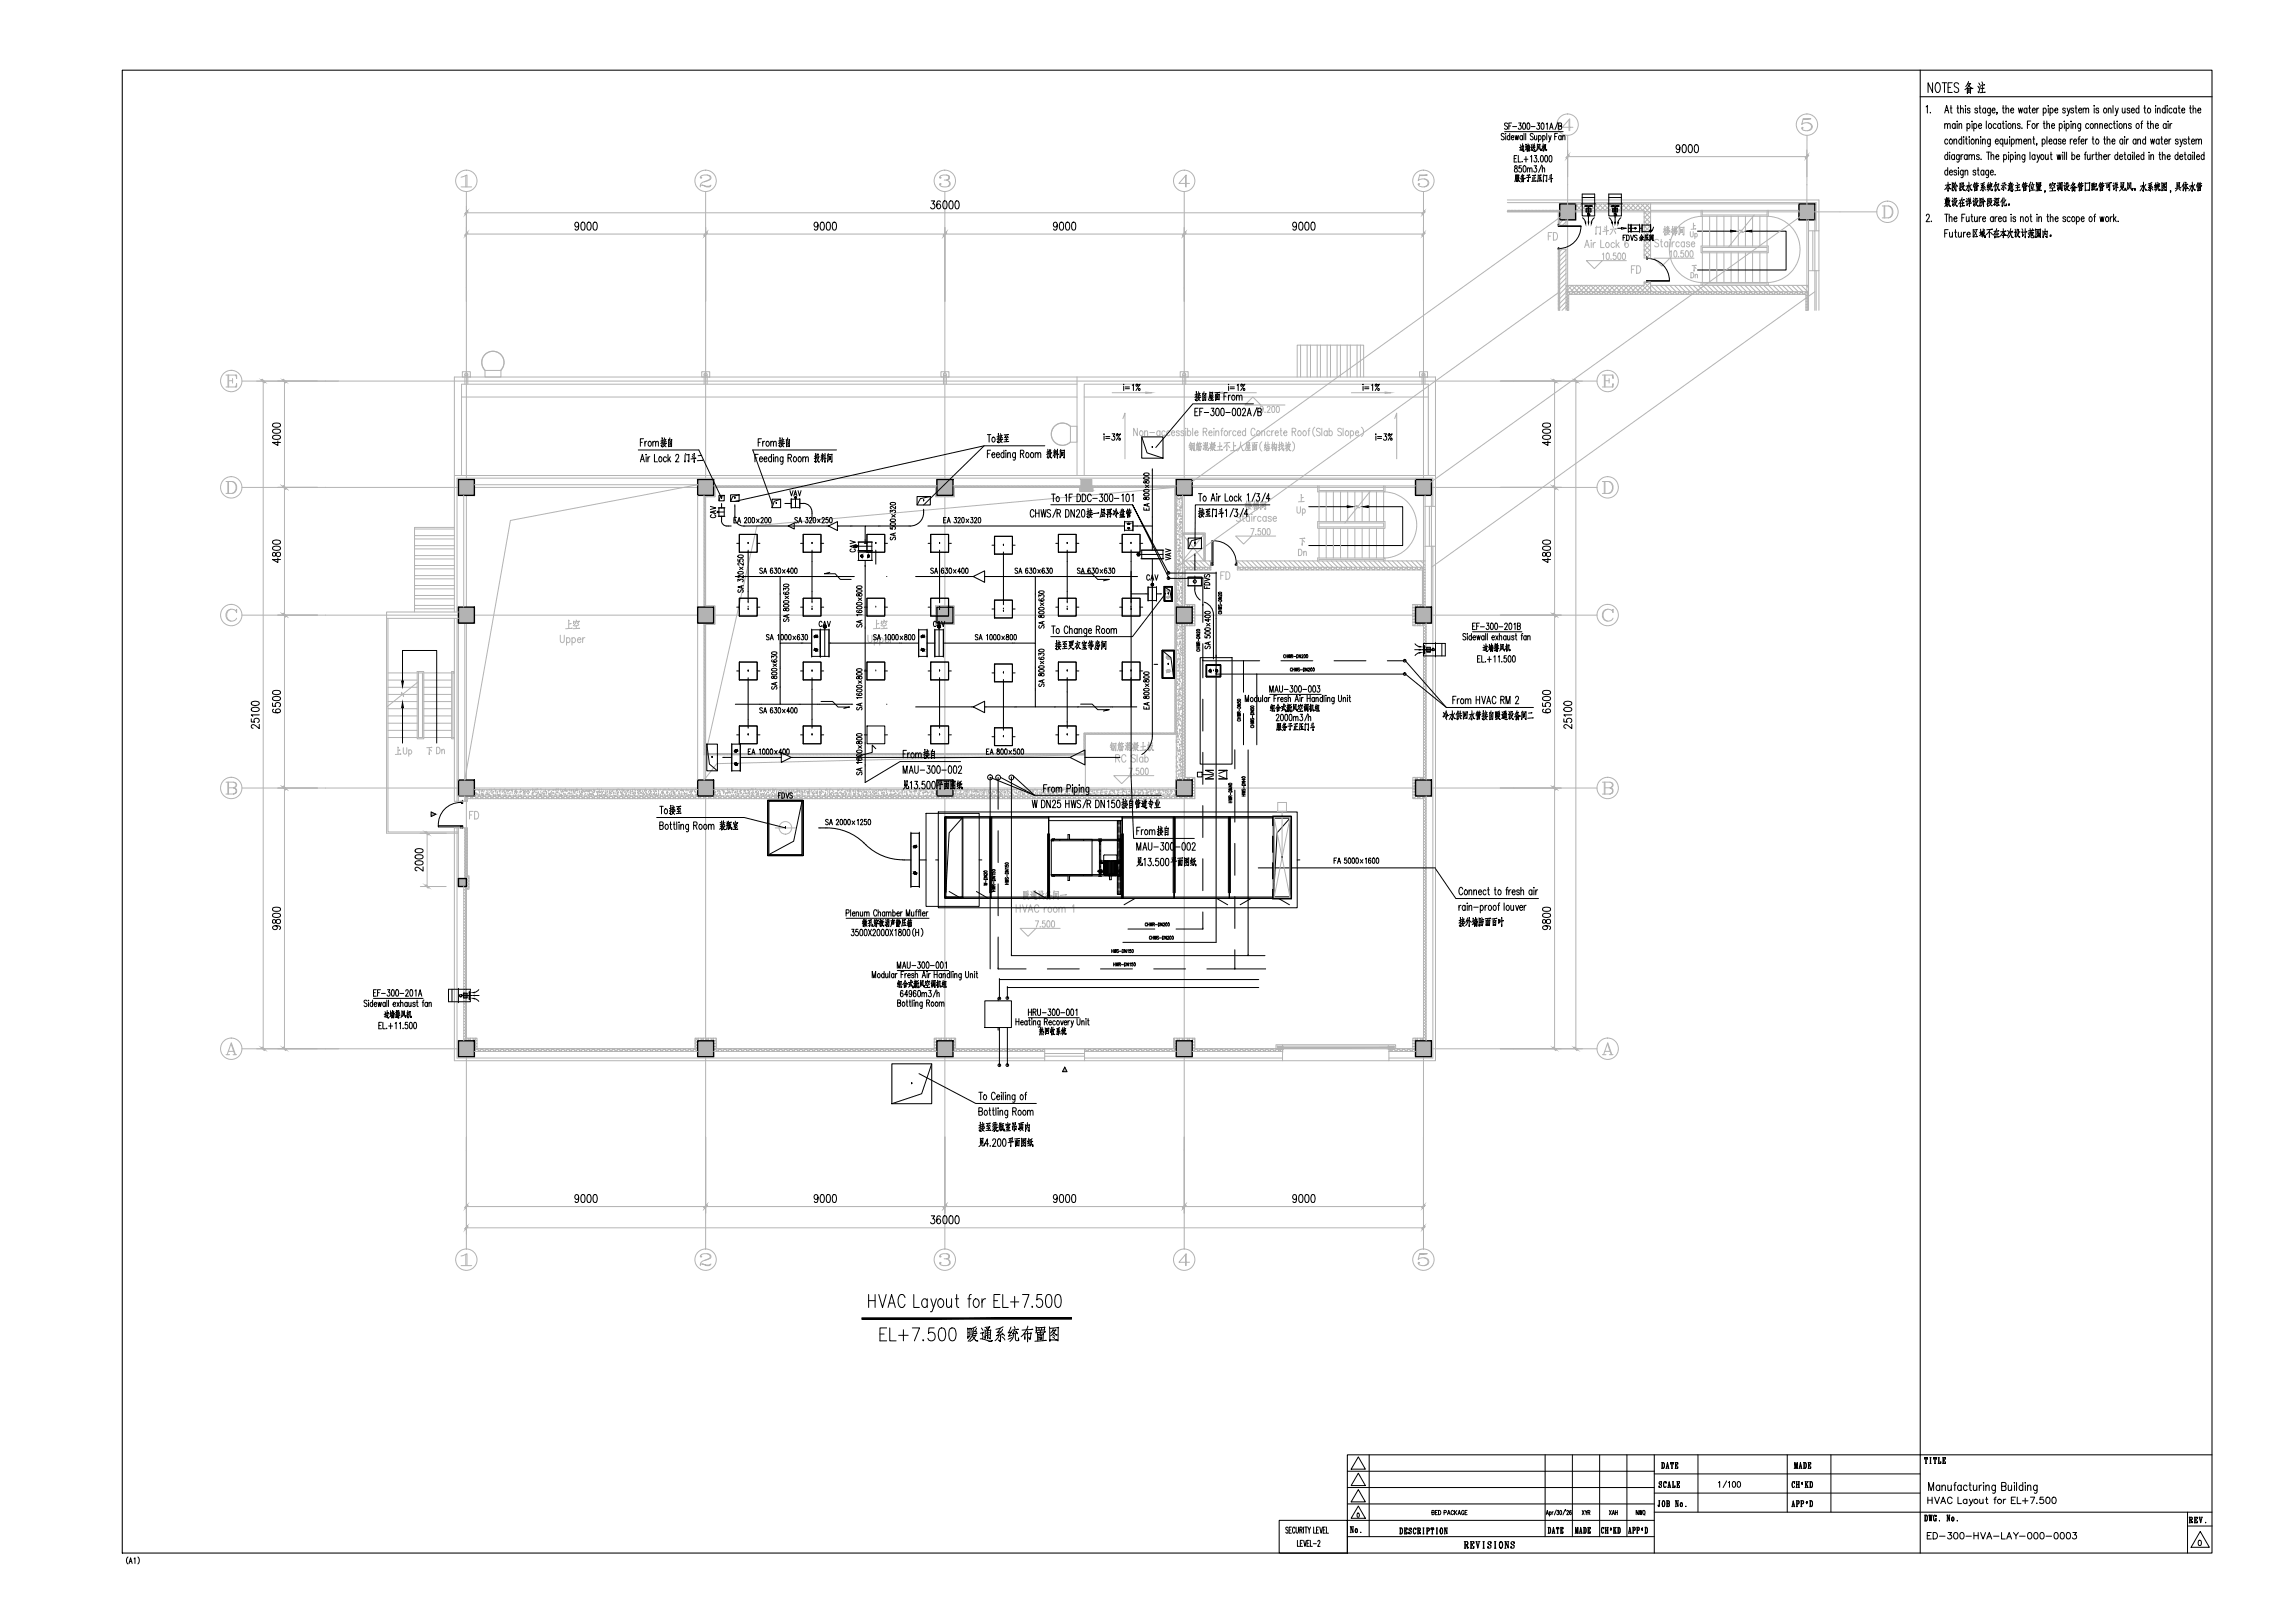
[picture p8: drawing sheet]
<svg xmlns="http://www.w3.org/2000/svg" width="841mm" height="594mm" viewBox="0 0 841 594" stroke-linecap="round" stroke-linejoin="round" font-family="sans-serif">
<!-- layer: 0 -->
<g fill="none" stroke="#000" stroke-width=".37">
<path d="M551.2 49.2a.57 .57 0 0 0-.9-.3 .57 .57 0 0 0 .1 1l.5 .2a.6 .6 0 0 1 .2 1 .6 .6 0 0 1-1-.2M551.4 48.2h21.4M551.8 48.9v.2zM551.8 49.7v1.5M552.5 45.4a.58 .58 0 0 0-1-.3 .58 .58 0 0 0 .2 1l.4 .2a.59 .59 0 0 1 .2 .9 .59 .59 0 0 1-.9-.2M552.9 46.1h.7M553.3 50l-.2-.3a.68 .68 0 0 0-.8 .7 .68 .68 0 0 0 .8 .7l.2-.2M553.3 48.9v2.3M553.8 50.3h1l-.2-.6a.69 .69 0 0 0-.8 .7 .69 .69 0 0 0 .8 .7l.2-.2M553.9 45h-1v2.4M554.3 46.4h1.5M554.9 58.1h.6"/>
<path d="M555.2 49.7l.4 1.5 .3-1.5 .3 1.5 .3-1.5M555.9 57h-1v2.4h1M556.4 57v2.4h.9M556.5 45h.9l-.4 .9a.65 .65 0 0 1 .5 1 .65 .65 0 0 1-1.1 0M556.8 54l.7-.2-.3 1.1M556.9 54.9l1.7 .3-.4 .1M557.1 53l.2 .4M557.6 53.7l.8-.2-.3 1.3-.2-.3 .2 .3M557.8 59.1l.1 .1M557.9 50l-.1-.3a.69 .69 0 0 0-.9 .7 .69 .69 0 0 0 .9 .7l.1-.2M557.9 52.6v1.1l-.4 1.2M557.9 49.7v1.5"/>
<path d="M558.2 45.1h.6l.2 .4v1.4l-.4 .5-.4-.1-.1-.4zM558.5 48.9v2.3M558.5 58.3h1.4M559.1 48.9v2.3M559.2 52.8v1.9M559.2 57.3v2.1M559.5 53.7l-.6 .1M559.5 54.5l-.6 .4M559.6 54.3l.1 1.1h.7l.1-1.3-.9 .3M559.7 53.5v.3M559.7 45.1h.7l.1 .4v1.4l-.3 .5-.5-.1-.1-.4zM559.8 54.6h.4l-.3 .5z"/>
<path d="M560 52.7v1.2M560.3 53.2l-.7 .1M560.3 53.4l-.1 .5M560.4 53.8h.2l-1.2 .2M560.9 53.9l.5-.1-.2 1.2M560.9 54.9l1.5 .6 .4-.2h-.6M560.9 57.4l.4-.4v2.4M561.1 52.9l.2 .4M561.1 46.4h1.4M561.7 52.8l.1 .4M561.9 49.2a.57 .57 0 0 0-1-.3 .57 .57 0 0 0 .2 1l.4 .2a.6 .6 0 0 1 .2 1 .6 .6 0 0 1-.9-.2M562 53.6l-.5 1.3"/>
<path d="M562 54.3l.4 .4M562.3 52.6l-.2 .9M562.3 53.4l-.6 .2M562.3 57h.8l-.4 .9a.66 .66 0 0 1 .6 .9 .66 .66 0 0 1-1.2 .1M562.3 49.7l.1 1.4 .4 .1 .4-.4M562.4 53.9l-.8 .2M563.2 49.7v1.5M563.3 45h.9l-.5 .9a.66 .66 0 0 1 .6 1 .66 .66 0 0 1-1.2 0M563.3 52.7v1.7l-.3 .9M563.4 53l.9-.2v1.6l.4 .8v-.6v.6M563.6 53.4l.5 1.3M563.8 59.1l.1 .1"/>
<path d="M563.8 50l.2-.3a.69 .69 0 0 1 .8 .7 .69 .69 0 0 1-.8 .7l-.2-.2M563.8 49.7v2.3M564 53.3l-.6 1.6M564.7 57.1l.4-.1a1.53 1.53 0 0 1-.1 2.4l-.5-1.1zM565 45.1l.2-.1a1.38 1.38 0 0 1 0 2.4l-.4-.5zM565.3 50l.2-.3a.69 .69 0 0 1 .8 .7 .69 .69 0 0 1-.8 .7l-.2-.2M565.3 49.7v2.3M565.5 52.7v2.6v-.3M565.5 53.8l.3 .3M565.5 53.7l-.5 1M565.8 53.5l-.7 .1M566 53v1.2l-.4 1.2"/>
<path d="M566 53.2l.5-.2-.2 1.8 .4 .4 .1-.5-.1 .5M566.3 57.1h.6l.2 .3v1.5l-.4 .5-.6-.5zM566.6 45.5l.4-.5v2.4M566.8 48.9v2.3M567.5 49.7l.5 1.5 .5-1.5M567.9 47.4l.6-2.4 .6 2.4M567.9 57.1l.4-.1a1.57 1.57 0 0 1-.2 2.4l-.5-1.1zM568 51.2l-.3 .7-.2 .1M568.1 46.6h.8M569.7 50h.7M570.8 48.9h-1.1v2.3M570.9 44.8l-1.1 2.7"/>
<path d="M571.2 46.1h.9v-1l-.9-.1v2.4l1-.2 .1-.6-.4-.5M572.1 50l-.2-.3a.69 .69 0 0 0-.8 .7 .69 .69 0 0 0 .8 .7l.2-.2M572.1 49.7v1.5M572.7 50.1l.3-.4h.4l.1 1.5M572.7 49.7v1.5M555.1 60.8v.7a.79 .79 0 0 1 1 .6 .79 .79 0 0 1-.8 .9 .86 .86 0 0 1-.3-1 .86 .86 0 0 1 .9-.5v-.7zM555.4 64.1l-.3 2.4M555.4 65.4h.3M555.4 64.2l.5-.1-.2 2.4-.1-.3 .1 .3M555.7 64.8h-.3M556 64v2.5v-.3M556.1 64.2l.5-.1-.2 .7-.1-.2 .1 .1"/>
<path d="M556.2 65.2l.5-.1-.6 1.4M556.2 65.4l.7 1-.3-.1M557.5 65.7l.9-.2-.3 1.1-.2-.4 .3 .3M557.5 60.7h-.8l-.1 1a.67 .67 0 0 1 1 .6 .67 .67 0 0 1-1 .5l-.1-.2M557.7 64.6l.9 .8h.3l-.4-.1M557.8 64.3l.7-.1-1.4 1.3M557.9 63.8l-.5 1.1M558 65.1l-.7 1.6M558.3 60.8l.3-.1a1.37 1.37 0 0 1 0 2.3 2 2 0 0 1-.3-2.2zM559.7 61.9l.4-.4 .4 .1v1.4M559.7 61.5v1.5M560.1 64.2l-.1 2.3-.2-.3 .3 .2"/>
<path d="M560.4 64.1h.2l-1 .1M560.5 61.9l.4-.4 .5 .1v1.4M560.7 64.9h.2l-1.6 .1M561.7 65v1.4M562.1 64.3l.1 2.1M562.2 60.7h.9l-.5 .9a.66 .66 0 0 1 .6 1 .66 .66 0 0 1-1.2 0M562.5 64.2h.3l-1.3 .1M562.8 66.3h.2l-1.7 .1M562.8 65.1l-.5 .1M563.6 64l-.3 2.5M564.2 64.4l.1 1.9M564.5 65.6l.2 .4"/>
<path d="M564.6 65.2l-.7 .1M564.6 64.1h.2l-1.1 .2M564.8 66.3h-1.2M565 60.5l-1.1 2.7M565.2 61.9l.4-.4 .4 .1 .1 1.4M565.2 60.7v2.3M565.6 64.3v2.3v-.3M565.7 63.9l.2 .4M566.1 64.3h.8l-.1 2.2-.3-.3 .3 .3M567.8 64.8l.3 .4M568 64.2l.2 .3M568.4 63.9l.1 2.8v-.4"/>
<path d="M568.8 65.4h.2l-1.5 .3M592.8 83.6h1.4M594.2 83.3l1.8 .3-1.8 .3zM594.8 87h.5M595.7 86.1h-.9v2M596.1 86.1a.97 .97 0 0 1 1 1 .97 .97 0 0 1-1 1zM596.7 82.4h1v2.4h-1M596.7 82.1v3M597.5 86.1l.6 2 .5-2M598.8 83.6h1M599.9 86.4l-.3-.3-.7 .3 .2 .5 .7 .3 .1 .6-.3 .3-.7-.3M601.3 87.5l-.5 .6"/>
<path d="M601.5 86.9v1.2M601.6 86.1l.5 .9h.3l-.4-.2M601.6 85.9l-.8 1.3M601.7 87.5l.4 .5-.1-.2M601.8 86.8l-.5 .1M601.9 87.2l-.9 .1M602.9 86l-.2 2.1M603.4 86.3l.1 1.6M603.7 87.2l.2 .4M603.8 86.1l-.8 .1M603.8 86.9l-.7 .1M603.9 87.8l-1 .1"/>
<path d="M604.5 84.2h.7v.6h-.7zM604.6 86.2v2v-.3M604.7 85.9l.2 .3M604.9 86.7l.1 1.1v-.3M605 86.5l-.3 .7M605.1 86.1h.7v2.1l-.3-.3 .3 .2M605.2 86.4l.4 1.3M605.4 86.4l.1 .3M605.5 86.9l-.5 .1M605.5 87l-.5 .6M606 83.2l-.5 1.3h-.6M289.5 179.7l.5 2 .6-2"/>
<path d="M292.5 179.7l.5 2 .6-2M260.3 185.5l2 .6-2 .5M260.8 188.6a.55 .55 0 0 0-.5 .6 .55 .55 0 0 0 .8 .4h.4a.55 .55 0 0 0 .8-.4 .55 .55 0 0 0-.5-.6M261.6 187.2v.7M262.3 187l-2 .6 2 .5M263.2 187.5h.3M270.9 195.7h6.5v6.6h-6.5zM270.9 195.7h6.6v6.6h-6.6zM290.9 181.7l.6-2 .5 2M291.1 181h.7M291.5 182.5v.3M294.3 195.7h6.5v6.6h-6.5z"/>
<path d="M294.4 195.7h6.5v6.6h-6.5zM311.5 198l2 .6-2 .5M312.8 199.8v.7M313.5 199.6l-2 .5 2 .6M317.7 195.7h6.5v6.6h-6.5zM341.1 195.7h6.5v6.6h-6.5zM341.1 195.7h6.6v6.6h-6.6zM364.4 196.4h6.6v6.5h-6.6zM364.5 196.4h6.5v6.5h-6.5zM387.8 195.7h6.5v6.6h-6.5zM387.9 195.7h6.5v6.6h-6.5zM411.2 195.7h6.6v6.6h-6.6z"/>
<path d="M411.3 195.7h6.5v6.6h-6.5zM413.4 193.2l.1 .1M413.5 192l-.1 .2M413.8 193.6l.1 .1M413.9 191.6l-.1 .1M270.9 219.1h6.5v6.5h-6.5zM270.9 219.1h6.6v6.5h-6.6zM294.3 219.1h6.5v6.5h-6.5zM294.4 219.1h6.5v6.5h-6.5zM312 201.1a.55 .55 0 0 0-.5 .7 .55 .55 0 0 0 .7 .3h.5a.55 .55 0 0 0 .7-.3 .55 .55 0 0 0-.4-.7M313.9 200.1h.7M315.4 203.3l.2 .2"/>
<path d="M316 203.9l.2 .2M317.7 219.1h6.5v6.5h-6.5zM318.1 203.9l-.2 .2M318.7 203.3l-.2 .2M341.1 219.1h6.5v6.5h-6.5zM341.1 219.1h6.6v6.5h-6.6zM364.4 219.8h6.6v6.6h-6.6zM364.5 219.8h6.5v6.5h-6.5zM387.8 219.1h6.5v6.5h-6.5zM387.9 219.1h6.5v6.5h-6.5zM411.2 219.1h6.6v6.5h-6.6zM411.3 219.1h6.5v6.5h-6.5z"/>
<path d="M417.8 203.1h.6M421.3 211a.55 .55 0 0 0-.7-.5 .55 .55 0 0 0-.4 .8v.5a.55 .55 0 0 0 .4 .7 .55 .55 0 0 0 .7-.5M421.7 212.5l.5-2 .6 2M421.9 211.8h.7M422.3 214.3v.8M423.2 210.5l.6 2 .6-2M426.6 214.8h3v5.4h-3v-5.4h3v5.4h-3zM427.1 204l2 .6-2 .5M427.1 201l2 .6-2 .5M428.4 202.8v.7M429.1 202.6l-2 .6 2 .5M435.2 214.5h5.3"/>
<path d="M435.2 211.4h5.3M437.9 212v1.9M441.3 214.6v.9h2M441.3 211.7l2 .5-2 .6M441.4 213.6a1.1 1.1 0 0 1 1.2-.3 1.1 1.1 0 0 1 .7 .9h-2zM441.6 210.4l-.3 .3 .3 .7 .4-.1 .4-.6a.52 .52 0 0 1 .8-.2 .52 .52 0 0 1-.2 .9M442.3 215v.5M298.5 237.4l.3 .3M298.8 233.4l-.3 .2M299.3 238.3l.3 .2M299.6 232.5l-.3 .3M301.2 228a.55 .55 0 0 0-.7-.4 .55 .55 0 0 0-.3 .7v.5a.55 .55 0 0 0 .3 .7 .55 .55 0 0 0 .7-.5"/>
<path d="M301.6 229.5l.6-2 .6 2M301.9 228.9h.7M302.2 229.8v.9M303.2 227.5l.6 2 .5-2M337.6 237.4l.3 .3M337.9 233.4l-.3 .2M338.5 238.3l.2 .2M338.7 232.5l-.2 .3M343.1 228a.55 .55 0 0 0-.7-.4 .55 .55 0 0 0-.3 .7v.5a.55 .55 0 0 0 .4 .7 .55 .55 0 0 0 .6-.5M343.5 229.5l.6-2 .5 2M343.8 228.9h.6M344.1 229.8v.9"/>
<path d="M345.1 227.5l.6 2 .5-2M425.9 238.2h4.5v10.3h-4.5v-10.3h4.5v10.3h-4.5zM537.2 232.4a.57 .57 0 0 0-.9-.3 .57 .57 0 0 0 .1 .9l.4 .3a.6 .6 0 0 1 .3 .9 .6 .6 0 0 1-1-.1M537.7 232v.3zM537.7 232.8v1.6M539.2 233.2l-.2-.3a.68 .68 0 0 0-.7 .7 .68 .68 0 0 0 .7 .7l.2-.2M539.2 232v2.4M539.6 231.4h18.1M539.6 229.3h.6M539.8 233.5h.9l-.1-.6a.69 .69 0 0 0-.8 .7 .69 .69 0 0 0 .8 .7l.1-.2M540.7 228.2h-1.1v2.4h1.1M541.1 229.3h.7"/>
<path d="M541.2 232.8l.3 1.6 .3-1.6 .3 1.6 .3-1.6M542.1 228.2h-1v2.4M542.5 229.6h1.5M543.4 237.2l.6-.1-.2 1M543.4 238.1l1.8 .3-.4 .1M543.7 236.3l.2 .3M543.9 233.2l-.2-.3a.69 .69 0 0 0-.8 .7 .69 .69 0 0 0 .8 .7l.2-.2M543.9 232.8v1.6M544.2 236.9l.8-.3-.3 1.4-.2-.3 .2 .3M544.4 232v2.4M544.5 235.8v1.1l-.4 1.2M544.7 228.2h.9l-.5 .9a.66 .66 0 0 1 .6 1 .66 .66 0 0 1-1.1 0"/>
<path d="M545.1 232v2.4M545.8 236v1.9M546.1 236.9l-.6 .2M546.1 237.7l-.6 .4M546.2 237.4v1.2h.8v-1.3l-.8 .3M546.2 236.7l.1 .3M546.4 228.3l.4-.1a1.53 1.53 0 0 1-.2 2.4l-.4-1zM546.4 237.7l.1 .6 .3-.6-.3 .1M546.5 235.8l.1 1.3M546.7 233.5h.9l-.1-.6a.68 .68 0 0 0-.8 .7 .68 .68 0 0 0 .8 .7l.1-.2M546.9 236.4l-.7 .2M546.9 236.6l-.1 .5"/>
<path d="M547 237.1l.2-.1-1.2 .2M547.9 235.8v2.6l-.3-.2 .3 .2M548 228.3l.4-.1a1.53 1.53 0 0 1-.2 2.4l-.5-1zM548.1 232.8l.9 1.6M548.2 236.5l-.6 .1M548.2 236.9l-.7 .6M548.4 235.9v2.6v-.4M548.4 237.2h-.3M548.4 236.6l-.3 .2M548.4 237.6l-.3 .1M548.7 235.8l.1 2.8v-.4M549 232.8l-.9 1.6"/>
<path d="M549.1 237.5h.2l-.5 .1M549.1 236.4l-.3 .2M549.2 236.9l-.4 .2M549.3 229.6h1.4M549.5 233.3l.3-.5 .4 .1 .1 1.5M549.5 232v2.4M549.9 235.9v1.7l-.4 .9M550 236.2l.9-.1v1.5l.4 .8v-.6v.6M550.1 236.6l.6 1.2M550.6 236.4l-.6 1.7M551.4 228.8v-.2a.53 .53 0 0 1 .8-.3 .53 .53 0 0 1 .1 .8l-.9 1.5h1.1M551.9 233.2l-.2-.3a.69 .69 0 0 0-.8 .7 .69 .69 0 0 0 .8 .7l.2-.2"/>
<path d="M551.9 232.8v1.6M552.1 235.8v2.7v-.3M552.1 237l.2 .4M552.1 236.9l-.5 1M552.4 236.6l-.7 .1M552.5 232.8v1.5l.4 .1 .4-.5M552.5 236.1l.1 1.3-.4 1.1M552.6 236.3h.5l-.2 1.7 .2 .3h.3v-.4l-.1 .4M553.1 228.3l.5-.1a1.53 1.53 0 0 1-.2 2.4l-.5-1zM553.3 232.8v1.6M554.8 228.6l.4-.4v2.4M554.8 233.2l-.3-.4-.5 .1v.5l.6 .2a.44 .44 0 0 1 0 .7 .44 .44 0 0 1-.7-.2"/>
<path d="M555.3 232.8h.5M555.5 232v1.9l.4 .5M556.1 229.3l.9-.1v-.9l-.9-.1v2.4l1-.3 .1-.5-.4-.5M557.4 232.8h.6M558.1 232l-.5 .5v1.9M559.3 233.2l-.1-.3a.69 .69 0 0 0-.9 .7 .69 .69 0 0 0 .9 .7l.1-.2M559.3 232.8v1.6M559.8 233.3l.5-.5 .3 .1 .1 1.5M559.8 232.8v1.6M270.9 242.5h6.5v6.5h-6.5zM270.9 242.5h6.6v6.5h-6.6zM294.3 242.5h6.5v6.5h-6.5z"/>
<path d="M294.4 242.5h6.5v6.5h-6.5zM317.7 242.5h6.5v6.5h-6.5zM341.1 242.5h6.5v6.5h-6.5zM341.1 242.5h6.6v6.5h-6.6zM364.4 243.2h6.6v6.5h-6.6zM364.5 243.2h6.5v6.5h-6.5zM387.8 242.5h6.5v6.5h-6.5zM387.9 242.5h6.5v6.5h-6.5zM411.2 242.5h6.6v6.5h-6.6zM411.3 242.5h6.5v6.5h-6.5zM439.8 240.9h11.7v39h-11.7zM442 243.5h5.4v4.4h-5.4v-4.4h5.4v4.4h-5.4z"/>
<path d="M442.2 243.8h4.9v3.9h-4.9zM443.2 245.9l-.2 .2M443.9 245.3l-.2 .2M445.5 245.3l.2 .2M446.1 245.9l.2 .2M456.3 257v-2.4l.7 2.4 .6-2.4v2.4M458.4 255.6a.74 .74 0 0 1 .9 .5 .74 .74 0 0 1-.5 .9l-.5-.3zM460.6 255.8l-.1-.2a.74 .74 0 0 0-.9 .5 .74 .74 0 0 0 .5 .9l.5-.3M460.6 254.6v2.4M461.2 255.4l.1 1.5 .4 .1 .3-.4M462 255.4v1.6M462.7 254.6v2.4"/>
<path d="M464.2 255.8l-.1-.2a.69 .69 0 0 0-.8 .6 .69 .69 0 0 0 .8 .7l.1-.2M464.2 255.4v1.6M464.8 255.4v1.6M465.3 253.5v-2.3l.6 2.3 .7-2.3v2.3M465.3 254.3h18.9M465.4 255.4l-.4 .2-.2 .5M465.9 258l-.3 1.1 .4-.1M466.1 258.6l-.5 1.1 .5-.2M466.3 258.2v2.2M466.4 258.4h.6l-.1 2M466.7 259.5l-.3 .1M466.7 259h-.3"/>
<path d="M466.9 255.8h.6M467.2 253.5l.6-2.3 .6 2.3M467.4 252.7h.8M467.9 254.6h-1v2.4M468 259.5l.1 1.1 .6-.3v-.8l-.7 .2M468.3 255.4v1.6M468.3 257.9l-.8 1.6M468.3 258.1l.7 1.1h.3l-.4-.2M468.5 259.1h.2l-.7 .1M468.9 251.2v1.7l.5 .6 .5-.3 .1-2M468.9 255.4l-.4 .2-.2 .5M469.3 256.1h1l-.2-.5a.74 .74 0 0 0-.9 .5 .74 .74 0 0 0 .5 .9l.6-.3"/>
<path d="M469.7 259.4l.7-.2-.4 .1v.8M470.4 257.8l.3 1.9 .6 1-.2-.8 .2 .8M470.5 259.8l-1 .6M470.6 257.9l.2 .5M470.6 252.5h1.5M471 258.6l-1.3 .2M471.6 255.8l-.3-.4-.6 .4 .8 .5v.6l-.4 .1-.4-.3M471.6 258.4l.9-.1-.3 .7M471.8 258.5l.1 .4M471.9 259.7l-.4 .7M471.9 257.8l.2 .4M472.1 255.9l.4-.5 .3 .2 .1 1.4"/>
<path d="M472.1 259.1v1.5l-.3-.3 .3 .3M472.1 254.6v2.4M472.2 259.7l.3 .4M472.3 259.4l-.7 .1M472.3 259h.2l-1 .1M472.8 251.2h.9l-.4 .9a.67 .67 0 0 1 .5 1 .67 .67 0 0 1-1.1 0M473 259.1l.1 1.6v-.4M473.2 259l.2-.1-.7 .2M473.3 258l-.6 .4-.1-.3 .1 1.3-.4 1.3M474 257.9v1.4l-.4 1.2M474 258.2l1-.2v1.7l.4 .7v-.6v.6M474.2 258.6l.6 1.3"/>
<path d="M474.5 251.3l.2-.1a1.41 1.41 0 0 1 0 2.3l-.4-1zM474.6 257l.6-2.4 .6 2.4M474.7 258.5l-.7 1.6M474.8 256.2h.8M475.8 258.2l-.1 .8 .1-.5M475.8 258.5l1.5-.3-.2 .6M476.1 251.3l.2-.1a1.41 1.41 0 0 1 0 2.3l-.5-1zM476.4 254.6v.3zM476.4 258.6l-.7 1.1M476.4 255.4v1.6M476.5 257.9l.1 .2M476.5 259.7v.8"/>
<path d="M476.7 258.7l.5 .8M476.9 255.4v1.6M477.1 259.6l-1.1 .2M477.4 252.5h1.4M477.6 255.4l-.4 .2-.3 .5M477.8 259l.4-.1-.2 1.2 .3-.6M478 258.1l.2 .3M478.5 257.9l-.3 2.7M478.5 258.1l.9-.1-.1 2.5-.2-.3 .2 .3M478.7 259.3v.8l.4-.3v-.6l-.4 .2M478.8 258.1l.1 .9M479 255.8h1.1"/>
<path d="M479 254.6v2.4M479.1 258.6l-.4 .1M479.2 259l-.6 .1M479.7 251.3l.2-.1a1.47 1.47 0 0 1 0 2.3l-.5-1zM480.1 254.6v2.4M480.2 257.9v2.7v-.4M480.2 259l.3 .4M480.2 258.9l-.4 1M480.6 258.7h-.7M480.7 258.1v1.6l-.3 .9M480.8 258.4l.4-.1-.1 1.9 .4 .2v-.5l-.1 .5M481.3 251.3l.2-.1a1.41 1.41 0 0 1 0 2.3l-.4-.4z"/>
<path d="M481.7 255.8l-.2-.2a.74 .74 0 0 0-.9 .5 .74 .74 0 0 0 .5 .9l.6-.3M481.7 255.4v1.6M482.2 255.9l.4-.5 .4 .2 .1 1.4M482.2 255.4v1.6M482.3 258l-.4 1.1 .5-.1M482.5 258.6l-.5 1.1 .5-.2M482.7 258.2v2.2M482.7 251.2h.9l-.4 .9a.69 .69 0 0 1 .5 .9 .69 .69 0 0 1-1 .3l-.1-.2M482.7 258.4h.6l-.1 2M483.1 259.5l-.4 .1M483.1 259h-.4M484.6 255.8l-.1-.2a.69 .69 0 0 0-.8 .6 .69 .69 0 0 0 .8 .7l.1-.2"/>
<path d="M484.6 254.6v2.4M485.2 254.6v2.4M485.9 254.6v.3zM485.9 255.4v1.6M486.5 255.9l.4-.5 .4 .2 .1 1.4M486.5 255.4v1.6M488.9 255.4l-.1 2.2-.2 .2-.4-.1M488.9 255.8l-.1-.2a.74 .74 0 0 0-.9 .5 .74 .74 0 0 0 .5 .9l.5-.3M490.5 254.6v1.7l.5 .7 .5-.3 .1-2.1M492.2 255.9l.4-.5 .4 .2 .1 1.4M492.2 255.4v1.6M493.8 254.6v.3z"/>
<path d="M493.8 255.4v1.6M494.3 255.4h.6M494.6 254.6v2l.4 .4M541.5 241.3h.6M542.5 240.2h-1v2.3h1M543 240.2v2.3h.9M544.4 242.3l.1 .1M545.1 241.5h1.4M545.8 240.5v2M547.4 240.6l.4-.4v2.3M549 240.6l.4-.4v2.3M550.3 242.3l.1 .1"/>
<path d="M552 240.2h-.8v.8a.69 .69 0 0 1 1 .7 .69 .69 0 0 1-1 .6l-.1-.2M552.9 240.3l.4-.1 .3 .4v1.5l-.3 .4-.6-.4zM554.5 240.3l.2-.1a1.47 1.47 0 0 1 0 2.3l-.5-1zM269.2 279.3l.2 .3M269.4 275.3l-.2 .2M270.3 274.4l-.3 .3M270.9 265.9h6.5v6.5h-6.5zM270.9 265.9h6.6v6.5h-6.6zM294.3 265.9h6.5v6.5h-6.5zM294.4 265.9h6.5v6.5h-6.5zM317.7 265.9h6.5v6.5h-6.5zM341.1 265.9h6.5v6.5h-6.5z"/>
<path d="M341.1 265.9h6.6v6.5h-6.6zM364.4 266.6h6.6v6.5h-6.6zM364.5 266.6h6.5v6.5h-6.5zM387.8 265.9h6.5v6.5h-6.5zM387.9 265.9h6.5v6.5h-6.5zM466.1 260l-.6 .3M467 260.4h.2l-1.1 .1M467.7 262.2v-.2a.53 .53 0 0 1 .8-.3 .53 .53 0 0 1 .1 .8l-.9 1.5h1.1M468.1 265l-.3 2.5M468.1 265.1h.5l-.2 2.3M468.1 266.3h.2M468.3 265.7h-.2"/>
<path d="M468.7 264.9v2.6v-.4M468.7 265.1l.7-.1-.3 .7-.2-.1 .3 .1M468.9 266.1l.5-.1-.6 1.5M468.9 266.3l.7 1-.3-.1M469.4 261.7l.5-.1a1.53 1.53 0 0 1-.2 2.4l-.5-1zM470.2 266.6l.9-.2-.3 1.1-.2-.4 .3 .3M470.4 265.3l.8-.2-1.4 1.3M470.4 265.5l.9 .9 .3-.1-.4-.1M470.6 264.8l-.6 1M470.6 266l-.1 .9-.5 .7M471.1 261.7l.3-.1a1.53 1.53 0 0 1-.1 2.4l-.5-1zM472.6 261.7h.7l.1 .3v1.5l-.4 .5-.5-.5z"/>
<path d="M472.8 265.1v2.3l-.3-.3 .3 .2M473.1 265l-.9 .1M473.3 265.9h.3h-1.7M473.9 262.8l.5-.4 .3 .1 .1 1.5M473.9 262.4v1.6M474.4 265.9v1.4M474.8 265.2v2.1M474.8 262.8l.4-.4 .4 .1 .1 1.5M475.2 265.1h.3l-1.3 .1M475.4 267.3h.3h-1.8M475.4 266l-.4 .1M476.3 264.9l-.2 2.6"/>
<path d="M476.5 261.6h.8l-.4 .9a.66 .66 0 0 1 .5 1 .66 .66 0 0 1-1.1 0M476.9 265.3v1.9M477.1 260.5h.3l-1.7 .1M477.2 266.5l.2 .4M477.3 265.1l.2-.1-1.1 .2M477.3 266.1l-.8 .1M477.5 267.2l-1.2 .1M478.3 265.3v2.2v-.3M478.4 264.9l.2 .4M478.8 265.3l.8-.1-.2 2.3-.2-.4 .3 .3M479.2 261.4l-1.1 2.7M479.4 262.8l.5-.4 .3 .1 .1 1.5"/>
<path d="M479.4 261.6v2.4M480.5 265.7l.3 .4M480.6 265.1l.3 .3M481.1 264.8l.1 2.8v-.4M481.5 266.4l.2-.1-1.5 .3M482.5 260l-.6 .3M483.3 260.4h.2l-1.1 .1M270 280.2l.3 .2M281.3 293.1h13v20.3h-13v-20.3h13v20.3h-13zM285.3 291.3h.5M286.2 290.4h-.9v2M286.5 290.4a.99 .99 0 0 1 1 1 .99 .99 0 0 1-1 1z"/>
<path d="M288 290.4l.6 2 .5-2M290.4 290.7l-.4-.3-.6 .3 .1 .4 .8 .4v.8l-.6 .1-.3-.3M339.4 297.9h19.4v34.1h-19.4zM343.8 297.4h131.6v35.1h-131.6zM438.8 282.8h1.7v1.8h-1.7zM440.5 283.7h1.3M441.8 285.3h2.9M441.8 282.2h2.9M446.6 285.3h3.2M446.6 282.2h3.2M466.4 299v3.4v-3.4h3.4zM469.8 299h3.4v30.2h-6.8v-3.4"/>
<path d="M334.8 319.3l.3 .2M335.1 310.3l-.3 .3M335.9 309.5l-.3 .3M466.4 306.3v5.8M466.4 316v5.9M310.1 334.4l.9-.1v-1l-.9-.1v2.3M310.1 336.3h30.4M311.7 333.2v2.3M312.3 334.6h1l-.1-.5a.69 .69 0 0 0-.9 .7 .69 .69 0 0 0 .9 .6l.1-.2M313.7 334.4l.5-.4 .4 .1v1.4M313.7 334v1.5M315.3 334l.1 1.4 .3 .1 .4-.4"/>
<path d="M316.1 334v1.5M316.4 337.8v1.6v-.4M316.5 337.5l-.5 .9M316.5 336.8l-.4 .8M316.7 338.2l-.2 1.1M316.7 338.3l.3-.1-.1 .7 .2-.2M316.8 334.4l.3-.4 .5 .1v1.4M316.8 334v1.5M316.9 336.6v1M317 337.8l-.4 .2M317.1 337v.6l-.4 .1-.1-.6M317.2 337.9l.4 1.3 .2 .1"/>
<path d="M317.4 336.7l-.3 1.5M317.5 337.7l-.2 1-.5 .7M317.6 334.4l.4-.4 .4 .1 .1 1.4M317.7 337.4l-.4 .2M318.2 337.1l.8-.1-.4 .6-.1-.2M318.6 337.6l.1 1.7-.3-.3 .3 .3M319 337.8l-.9 .5M319.2 336.7v2.4h.6v-.6v.7M320.4 336.8v.8M320.4 337.1l1.5-.2-.3 .5M320.6 338l-.1 .5 1.4-.3-.2 .1M320.9 337.2l-.6 .7"/>
<path d="M321 336.6l.2 .3M321.1 338.4l-1 .9M321.2 337.3l.5 .5M321.2 337.8v1.7l-.3-.4 .3 .3M321.3 333.8a.63 .63 0 0 0-.8-.6 .63 .63 0 0 0-.4 .9v.5a.63 .63 0 0 0 .4 .9 .63 .63 0 0 0 .8-.5M321.5 337.7l-.9 .2M321.8 334.4l.4-.4 .4 .1 .1 1.4M321.8 333.2v2.3M322.5 336.6l.1 2.7v-.4M322.8 338.1l-.2-.4-.5 1M322.8 337.4l-.6 .2M323 336.9l-.3 2.4"/>
<path d="M323.1 337.7l.6-.1-.9 1.8M323.1 338l.5 1.1 .3 .1-.3-.2M323.7 336.8l-.7 .4M324.2 334.3l-.1-.2a.74 .74 0 0 0-.9 .5 .74 .74 0 0 0 .5 .9l.5-.3M324.2 334v1.5M324.3 337.6l.2 .3M324.5 336.8l.3 .3M324.8 334.4l.4-.4 .4 .1v1.4M324.8 334v1.5M324.9 337.8l-.4 1.3-.2-.3M325 336.9l.2 .5M325 337.5v1.9v-.3"/>
<path d="M325 337.7l.8-.1-.1 1.8-.2-.3 .2 .2M325.4 336.6v1.1M325.6 338.5l-.6 .1M325.6 338.1l-.6 .1M325.6 334.4l.5-.4 .3 .1 .1 1.4M325.8 336.9l-.2 .6M326.7 337.9l-.3 1.5M326.7 338l.9-.1v.5l-.9 .1M327.1 336.6v.9M327.1 337.9v.6M327.2 334.3l.1-.2a.69 .69 0 0 1 .8 .7 .69 .69 0 0 1-.8 .6l-.1-.2M327.2 333.2v2.3"/>
<path d="M327.7 337.1h.2l-1.5 .2M327.7 337.5l-1 .1M328.5 337.9l.1 1.5-.1-.4M328.6 338l.4-.1-.1 1.4M328.6 334.6h1l-.1-.5a.69 .69 0 0 0-.9 .7 .69 .69 0 0 0 .9 .6l.1-.2M328.8 336.6v1.1M328.8 338.6l-.2 .1M328.8 338.3l-.2 .1M329 337.3l-.5 .1M329.1 337l-.7 .1M329.1 337.6l-.8 .2M329.2 337.7l.7-.2-.1 .9-.6 .2"/>
<path d="M329.3 337.1h.4l-.2 .5M329.5 336.6l-.3 .9M329.5 337.7l-.1 1.7-.2-.3 .2 .3M329.8 338l-.6 .1M330 334v1.5M330.7 334l-.4 .1-.3 .5M330.7 336.8l-.3 2.5M331.3 337.1v1.9M331.6 338.3l.1 .4M331.7 336.9l.2-.1-1.1 .2M331.7 337.9l-.8 .1M331.9 339l-1.2 .1"/>
<path d="M332.1 335.5v-2.3l.7 2.3 .6-2.3v2.3M332.9 337.7v1.8v-.5M332.9 338.2l-.5 .9M332.9 338.3l.3 .3M333 337.2l.1 .3M333 336.6l-.5 1.2M333.2 338l-.7 .2M333.3 337.8l.1 1.6 .5-.1 .2-1.5-.7 .1M333.4 337.1l-.5 .1M333.6 336.6l-.2 1M333.6 337.2l.3 .4M333.8 338.3l-.4 .1"/>
<path d="M333.8 338.7l-.4 .1M334 334l.1 1.4 .4 .1 .4-.4M334.2 337.1h-.7M334.9 334v1.5M335.5 334h.6M335.6 320.1l.3 .3M336.1 333.2l-.4 .4v1.9M336.4 334h.6M337.1 333.2l-.4 .4v1.9M337.4 333.2v2.3M338 334.6h1l-.2-.5a.69 .69 0 0 0-.8 .7 .69 .69 0 0 0 .8 .6l.2-.2M339.4 334v1.5"/>
<path d="M340.1 334l-.4 .1-.3 .5M312.1 340.4h.8l-.4 .9a.65 .65 0 0 1 .5 1 .65 .65 0 0 1-1.1 0M314.4 340.4h-.7v.9a.69 .69 0 0 1 .9 .7 .69 .69 0 0 1-1 .5l-.1-.2M315.3 340.5h.6l.3 .9a1.06 1.06 0 0 1-.5 1.3l-.6-.4zM316.9 340.5l.2-.1a1.41 1.41 0 0 1 0 2.3 2 2 0 0 1-.2-2.2zM318.2 340.4l1.1 2.3M319.3 340.4l-1.1 2.3M319.6 358.1v-2.3l.7 2.3 .6-2.3v2.3M319.9 341l.1-.4a.51 .51 0 0 1 .7-.1 .51 .51 0 0 1 0 .8l-.9 1.4h1.1M321.6 340.5l.2-.1a1.41 1.41 0 0 1 0 2.3l-.4-1zM321.8 356.7a.75 .75 0 0 1 .9 .5 .75 .75 0 0 1-.5 .9l-.6-.3zM323.2 340.5l.4-.1 .3 .4v1.5l-.3 .4-.6-.4z"/>
<path d="M324 356.9l-.2-.2a.67 .67 0 0 0-.8 .7 .67 .67 0 0 0 .8 .6l.2-.2M324 355.8v2.3M324.5 356.6l.1 1.4 .4 .1 .4-.4M324.8 340.5l.2-.1a1.57 1.57 0 0 1 .1 2.3l-.5-.4zM325.4 356.6v1.5M326 355.8v2.3M326.1 340.4l1.1 2.3M327.2 340.4l-1.1 2.3M327.6 356.9l-.2-.2a.75 .75 0 0 0-.8 .5 .75 .75 0 0 0 .4 .9l.6-.3M327.6 356.6v1.5M328 340.8l.4-.4v2.3M328.1 356.6v1.5"/>
<path d="M328.8 356.6l-.4 .1-.3 .6M328.8 354.7v-2.4l.7 2.4 .6-2.4v2.4M328.8 355.5h18.9M329.3 359.1l-.4 1.1 .4-.1M329.4 340.5v.7a.79 .79 0 0 1 .9 .6 .79 .79 0 0 1-.7 .9 .86 .86 0 0 1-.3-1 .86 .86 0 0 1 .9-.5v-.7zM329.5 359.7l-.6 1.1 .6-.2M329.7 359.3v2.3M329.7 359.5h.6l-.1 2M330.2 356.9h.6M330.7 354.7l.7-2.4 .5 2.4M330.9 353.9h.8M331.1 340.5l.3-.1 .4 .4v1.5l-.4 .4-.5-.4z"/>
<path d="M331.2 355.8h-1v2.3M331.6 356.6v1.5M331.7 359l-.9 1.6M331.7 359.3l.6 1.1h.3l-.4-.2M332.2 356.6l-.3 .1-.3 .6M332.5 352.3v2l.4 .4 .6-.4 .1-2M332.6 357.3h1l-.2-.6a.67 .67 0 0 0-.8 .7 .67 .67 0 0 0 .8 .6l.2-.2M332.6 340.5l.4-.1 .4 .4v1.5l-.4 .4-.5-.4zM333.7 358.9l.4 2.2 .5 .8-.1-.8 .1 .7M333.9 359l.3 .5M334.2 353.7h1.4M334.3 359.7h.2l-1.5 .2"/>
<path d="M334.9 356.9l-.3-.3-.4 .1v.4l.5 .2a.44 .44 0 0 1 .1 .8 .44 .44 0 0 1-.7-.3M335.1 340a2 2 0 0 0 0 2.9M335.2 359.6l.1 .4M335.2 358.9l.2 .4M335.4 357l.4-.4 .4 .1 .1 1.4M335.4 355.8v2.3M335.5 340.4v2.3M335.5 341.5h1.1M335.6 359.5l-.1 .6M335.6 359.4l-.6 .1M336.4 352.3h.8l-.4 .9a.69 .69 0 0 1 .5 .9 .69 .69 0 0 1-1 .4l-.1-.3M336.6 359.1l-.6 .5-.1-.4 .1 1.4-.3 1.2"/>
<path d="M336.6 340.4v2.3M337.3 359.1v1.6l-.4 1M337.4 359.3l.9-.1v1.4l.4 1v-.7v.6M337.5 359.7l.6 1.3M337.6 340a2 2 0 0 1 0 2.9M337.9 358.1l.7-2.3 .6 2.3M338 359.6l-.6 1.6M338 352.4l.3-.1a1.41 1.41 0 0 1 0 2.4l-.5-1zM338.2 357.3h.7M339.2 359.3l-.1 .8 .1-.5 1.5-.3-.3 .7M339.6 352.4l.4-.1 .4 .5v1.4l-.4 .5-.6-.5zM339.7 355.8v.2z"/>
<path d="M339.7 359.7l-.6 1.1M339.7 356.6v1.5M339.8 359l.1 .2M340 359.9l.5 .7M340.3 356.6v1.5M340.9 356.6l-.4 .1-.2 .6M340.9 353.7h1.5M341.3 359.2l.2 .3M341.8 359l.1 1.5-.4 1.2M341.9 359.3l.8-.2v2.6l-.3-.3 .3 .2M342.2 359.3v.9M342.3 356.9h1.1"/>
<path d="M342.3 355.8v2.3M342.4 359.7l-.4 .1M343.2 352.4l.3-.1a1.41 1.41 0 0 1 0 2.4l-.5-1zM343.4 355.8v2.3M343.5 359v2.7v-.4M343.9 359.8l-.7 .1M344.1 359.3v1.5l-.4 .9M344.1 359.5l.4-.1-.1 1.9 .5 .2-.1-.4v.4M344.8 352.4l.2-.1a1.41 1.41 0 0 1 0 2.4l-.4-1zM345 356.9l-.1-.2a.67 .67 0 0 0-.9 .7 .67 .67 0 0 0 .9 .6l.1-.2M345 356.6v1.5M345.6 357l.4-.4 .3 .1 .1 1.4"/>
<path d="M345.6 356.6v1.5M345.6 359.1l-.4 1.1 .5-.1M345.8 359.7l-.5 1.1 .5-.2M346 359.3v2.3M346 359.5h.7l-.1 2M346.5 352.8l.4-.5v2.4M348 356.9l-.2-.2a.75 .75 0 0 0-.8 .5 .75 .75 0 0 0 .4 .9l.6-.3M348 355.8v2.3M348.5 355.8v2.3M349.3 355.8v.2zM349.3 356.6v1.5M349.8 357l.4-.4 .4 .1 .1 1.4"/>
<path d="M349.8 356.6v1.5M352.3 356.6l-.1 2.1-.3 .2-.3-.1M352.3 356.9l-.2-.2a.67 .67 0 0 0-.8 .7 .67 .67 0 0 0 .8 .6l.2-.2M353.8 355.8v1.7l.5 .6 .6-.3v-2M355.6 357l.4-.4 .3 .1 .1 1.4M355.6 356.6v1.5M357.1 355.8v.2zM357.1 356.6v1.5M357.7 356.6h.5M357.9 355.8l.1 2.2 .3 .1M134.5 366.6l-.4-.3-.7 .3 .1 .5 .7 .4a.61 .61 0 0 1 .2 1 .61 .61 0 0 1-1-.2M135.1 366.3v.3z"/>
<path d="M135.1 367.1v1.6M136.5 367.5l-.1-.3a.69 .69 0 0 0-.8 .7 .69 .69 0 0 0 .8 .7l.1-.3M136.5 366.3v2.4M136.9 365.7h18.1M136.9 363.6h.6M137.1 367.8h1l-.2-.6a.69 .69 0 0 0-.8 .7 .69 .69 0 0 0 .8 .7l.2-.3M137.9 362.5h-1v2.4h1M138.4 363.6h.6M138.5 367.1l.3 1.6 .4-1.6 .3 1.6 .3-1.6M138.8 375.6h.6M139.4 362.5h-1v2.4M139.8 363.9h1.4"/>
<path d="M139.8 374.4h-1v2.4h1M140.3 374.4v2.4h.9M140.8 371.5l.6-.2-.3 1.1M140.8 372.4l1.5 .5 .3-.2-.5 .1M141.1 370.5l.2 .4M141.2 367.5l-.2-.3a.68 .68 0 0 0-.7 .7 .68 .68 0 0 0 .7 .7l.2-.3M141.2 367.1v1.6M141.5 371.1l.8-.2-.3 1.4-.2-.3 .2 .2M141.7 376.6l.1 .1M141.7 366.3v2.4M141.9 370.1l-.5 2.3M142 362.5h.8l-.4 .9a.66 .66 0 0 1 .6 1 .66 .66 0 0 1-1.2 0"/>
<path d="M142.4 366.3v2.4M142.4 375.8h1.5M143.1 370.3v1.9M143.1 374.8v2M143.4 371.1l-.6 .2M143.4 372l-.6 .4M143.5 371.7l.1 1.2h.7l.1-1.3-.9 .3M143.6 371l.1 .3M143.7 362.6h.6l.1 .3v1.5l-.4 .5-.5-.5zM143.8 372v.5l.3-.1v-.4l-.3 .1M143.9 370.1v1.3M144 367.8h1l-.2-.6a.69 .69 0 0 0-.8 .7 .69 .69 0 0 0 .8 .7l.2-.3"/>
<path d="M144.2 370.7l.2-.1-.9 .2M144.2 370.8l-.1 .6M144.3 371.3h.3l-1.3 .2M144.8 374.9l.4-.5v2.4M145.2 362.6l.4-.1a1.49 1.49 0 0 1-.1 2.4l-.5-1zM145.3 370.1v2.6l-.3-.3 .3 .3M145.5 367.1l.8 1.6M145.5 370.8l-.6 .1M145.5 371.2l-.6 .6M145.7 370.2l.1 2.6v-.4M145.7 371.4l-.2 .1M145.8 370.9l-.3 .2"/>
<path d="M145.8 371.9l-.3 .1M146.1 370.1v2.8v-.5M146.3 367.1l-.8 1.6M146.4 374.9l.3-.5v2.4M146.4 371.8l-.3 .1M146.4 370.7l-.3 .1M146.5 371.2l-.4 .1M146.6 363.9h1.4M146.8 367.5l.4-.4 .4 .1 .1 1.5M146.8 366.3v2.4M147.2 370.2l.1 1.4-.4 1.1M147.3 370.5l1-.2-.1 1.4 .4 1v-.6v.6"/>
<path d="M147.5 370.8l.6 1.3M147.7 376.6l.1 .1M147.9 370.7l-.6 1.7M148.7 363.1l.3-.6h.3l.3 .4-.2 .8-.8 1.2h1.1M149.2 367.5l-.1-.3a.68 .68 0 0 0-.8 .7 .68 .68 0 0 0 .8 .7l.1-.3M149.2 367.1v1.6M149.4 374.4h-.8l-.1 1.1a.66 .66 0 0 1 1 .5 .66 .66 0 0 1-1 .6l-.1-.3M149.4 370.1v2.7v-.4M149.4 371.3l.3 .3M149.4 371.1l-.5 1.1M149.7 370.9l-.7 .1M149.8 367.1l.1 1.5 .4 .1 .3-.5"/>
<path d="M149.9 370.4v1.5l-.3 1M150 370.6l.4-.1-.1 2 .4 .1v-.4l-.1 .4M150.2 374.6l.3-.2a1.41 1.41 0 0 1 0 2.4l-.5-.5zM150.4 362.6h.7l.1 .3v1.5l-.4 .5-.5-.5zM150.6 367.1v1.6M151.8 374.6l.2-.2a1.41 1.41 0 0 1 0 2.4l-.4-1zM152.1 362.9l.4-.4v2.4M152.2 367.5l-.4-.4-.4 .1v.5l.7 .3 .1 .3-.4 .4-.5-.4M152.6 367.1h.6M152.8 366.3v1.9l.5 .5M153.3 364.9l.6-2.4 .7 2.4M153.6 364.1h.8"/>
<path d="M154.7 367.1h.6M155.4 366.3l-.4 .5v1.9M156.6 367.5l-.1-.3a.69 .69 0 0 0-.8 .7 .69 .69 0 0 0 .8 .7l.1-.3M156.6 367.1v1.6M157.2 367.5l.4-.4 .4 .1v1.5M157.2 367.1v1.6M328.9 367.3l1-.1 .1-.8-1.1-.2v2.4l1.1-.3v-.5l-.4-.5M329.5 361.1l-.7 .3M330 360.7h-.3M330 360.1h-.3M330.3 361.5h.2l-1.1 .1M330.8 367.1a.77 .77 0 0 1 .9 .6 .77 .77 0 0 1-.5 .9l-.5-.3z"/>
<path d="M330.9 363.1l-.5-.3a1.47 1.47 0 0 0 .1 2.3 .67 .67 0 0 0 .5-.8 .67 .67 0 0 0-.8-.5l-.2 .5M331.3 360.6l.1 1.1 .7-.3v-.8l-.7 .2M331.8 360.3h-.5M332.1 367h.5M332.3 366.2l.1 2.3 .3 .1M332.7 364.3h-1.2l.8-1.5v2.3M333 360.5l.7-.1h-.4v.8M333.2 367h.5M333.4 366.2l.1 2.3 .3 .1M333.9 360.9l-1 .7M334.1 363.5l-.2 .6a.65 .65 0 0 1-.8-.6 .65 .65 0 0 1 .8-.7l.2 .7a1.09 1.09 0 0 1-.6 1.6l-.3-.3M334.3 366.2v2.4"/>
<path d="M335 366.2v.2zM335 367v1.6M335.2 360.8l-.4 .7M335.4 360.2v1.5l-.2-.3 .2 .3M335.5 360.8l.3 .4M335.5 367.5l.4-.5 .4 .1 .1 1.5M335.5 367v1.6M335.6 360.1h.3l-1.1 .2M335.6 360.6l-.6 .1M335.6 363.1l-.4-.3a1.47 1.47 0 0 0 .1 2.3 .68 .68 0 0 0 .4-.8 .68 .68 0 0 0-.8-.5l-.2 .5M336.4 360.2v1.7v-.5M336.5 362.8h.4a1.48 1.48 0 0 1-.2 2.3l-.2-.1-.2-.9z"/>
<path d="M336.5 360.1l.3-.1-.8 .2M337.8 364l.4-.5 .4 .1 .1 1.5M337.8 363.5v1.6M338 367l-.1 2.1-.6 .2M338 367.3l-.2-.2a.77 .77 0 0 0-.9 .6 .77 .77 0 0 0 .5 .9l.6-.3M338.7 364l.4-.5 .4 .1 .1 1.5M339.6 367.3l.9-.1 .1-.8-1-.2v2.4M339.8 360.8l.1 .9M340.1 367.3l.6 1.3M340.3 362.8h.9l-.4 .8a.66 .66 0 0 1 .5 1 .66 .66 0 0 1-1.1 .1M340.4 360.7l-1 .2M340.4 361.7l.4-.1-1.8 .1"/>
<path d="M341.1 360.1l.4-.1-.2 1.2 .4-.6M341.4 367.1a.77 .77 0 0 1 .9 .6 .77 .77 0 0 1-.4 .9l-.6-.3zM342 360.4l.1 .8 .3-.3v-.4l-.4 .1M342.5 360.1l-.5 .2M343 367.1a.77 .77 0 0 1 .8 .6 .77 .77 0 0 1-.5 .9l-.5-.3zM343.1 362.5l-1.1 2.7M343.3 364l.4-.5 .4 .1 .1 1.5M343.3 362.8v2.3M343.5 360.1l.3 .4M343.5 360l-.4 1M344.2 367.5l.4-.5 .4 .1 .1 1.5M344.2 367v1.6"/>
<path d="M345.1 367.5l.4-.5 .3 .1 .1 1.5M345.8 361.1l-.6 .3M346.4 360.7h-.3M346.4 360.1h-.3M346.6 361.5h.3l-1.1 .1M360.9 366.6h9.7v9.7h-9.7zM372.3 373.1v2.3M372.3 374.2h1.1M373.4 373.1v2.3M374 374.5h1l-.2-.5a.69 .69 0 0 0-.8 .7 .69 .69 0 0 0 .8 .6l.2-.2M376.4 374.2l-.2-.2a.75 .75 0 0 0-.8 .5 .75 .75 0 0 0 .4 .9l.6-.3M376.4 373.8v1.6"/>
<path d="M376.9 372.7h18.6M376.9 369.6v2.3M376.9 370.7h1.1M377 373.8h.5M377.2 373.1v1.9l.4 .4M378 369.6v2.3M378.1 373.1v.2zM378.1 373.8v1.6M378.6 370.7l1-.2-.1-.8-.9-.1v2.3M378.7 374.3l.4-.5 .4 .2v1.4M378.7 373.8v1.6M379.1 370.7l.6 1.2"/>
<path d="M380.2 369.6v1.7l.5 .6 .6-.3v-2M381.1 378.5l-.1 .6M381.1 373.8v2.2l-.7 .1M381.1 374.2l-.1-.2a.69 .69 0 0 0-.8 .7 .69 .69 0 0 0 .8 .6l.1-.2M381.3 376.3v2l-.2-.3M381.4 378.5l.1 .6M381.6 376.9l-.6 .2M381.6 377.4l-.8 .3M381.6 377.1l.6-.2v.9l.3 .5v-.6M381.6 377.5l.3 .3M381.8 378.5l.1 .6M381.9 376.2l-.4 2.2"/>
<path d="M381.9 370.9h1.5M382.2 378.5l.2 .6M382.7 374.2l.9-.1v-.9l-.9-.1v2.3M383 376.4l.1 2.4v-.2l1-.1h-.2M383.1 376.7l1.3-.1-.3 1.9M383.3 374.2l.5 1.2M383.4 377.1l.1 1 .4-.3v-.6l-.5 .1M384.1 369.6h.9l-.4 .9a.65 .65 0 0 1 .5 1 .65 .65 0 0 1-1.1 0M384.4 374.5h.9l-.1-.5a.69 .69 0 0 0-.9 .7 .69 .69 0 0 0 .9 .6l.1-.2M385 376.9v1.3l.4-.4M385.4 376.2v2.9v-.3M385.7 377.5l.5 1.4h.3l-.4-.2"/>
<path d="M385.8 369.7l.3-.1a1.41 1.41 0 0 1 0 2.3h-.3l-.2-1zM385.9 376.2l-.4 1.7M386.2 377.1l-.7 2M386.3 377.1l.2-.1-.7 .2M386.7 374.2l-.1-.2a.69 .69 0 0 0-.9 .7 .69 .69 0 0 0 .9 .6l.1-.2M387.4 369.7l.2-.1a1.41 1.41 0 0 1 0 2.3l-.4-1zM387.4 374a.75 .75 0 0 1 .9 .5 .75 .75 0 0 1-.5 .9l-.5-.3zM387.6 378.1l-.5 .8M387.9 376.6l-.5 .8 .6-.2M387.9 377.9v1.2l-.3-.3 .3 .2M388.1 377.5l.4 .5M388.1 378.2l.4 .6"/>
<path d="M388.2 376.8l-.9 1.2 1-.3M388.3 376.3l-1.1 .5M388.7 373.8l.4 1.6 .6-1.6M388.7 370.9h1.5M389.5 376.4l-.5 1 .6-.3-.5 1 .5-.2M389.7 378.3l-.7 .3M389.9 377.7l-.6 1.4M389.9 374.5h1l-.1-.5a.69 .69 0 0 0-.9 .7 .69 .69 0 0 0 .9 .6l.1-.2M389.9 376.3l.2 .4M390 376.9l-.3 .7 .7-.2-.2-.2 .3 .4M390.2 377.6v1.2h.4v-.4v.4M390.3 376.9l.3-.1-.9 .1"/>
<path d="M391 369.7l.3-.1a1.41 1.41 0 0 1 0 2.3 2 2 0 0 1-.3-2.2zM391.3 373.8v1.6M392 373.8l-.4 .2-.3 .5M392.5 373.8l.5 1.6 .4-1.6M392.6 369.7l.2-.1a1.41 1.41 0 0 1 0 2.3h-.2l-.2-1zM393 375.4l-.6 .8M394.2 370l.4-.4v2.3M394.7 373.1v1.6l.5 .7 .5-.3 .1-2M396.4 374.3l.4-.5 .4 .2 .1 1.4M396.4 373.8v1.6M398 373.1v.2zM398 373.8v1.6"/>
<path d="M398.5 373.8h.6M398.8 373.1v1.9l.4 .4M493.7 538.9h112.5M497.8 539.6l2.6 4.5h-5.3zM497.8 533.6l2.6 4.5h-5.3zM501.7 532.8v30M566.2 532.8v30M576.2 532.8v30M586.2 532.8v30M596.2 532.8v30M606.2 539.8h97.5M608.9 535.7a1.15 1.15 0 0 1 1.1 .7 1.15 1.15 0 0 1-.3 1.3l-.8 .1"/>
<path d="M609.1 535.7v2.1zM609.5 535.7a1.55 1.55 0 0 1 0 2.1M610.5 537.8h.4M610.8 537.2h.5M611.1 536l.4 1.8-.4-2.1-.5 2.1M611.2 537.8h.4M612.3 535.7l-.1 .6v-.6h1v.6l-.1-.6M612.5 537.8h.4M612.7 535.7v2.1M613.8 537.8h1v-.6v.6M613.8 535.7h1v.6v-.6M614 535.7v2.1"/>
<path d="M614.1 535.7v2.1M614.1 536.7h.4M614.5 536.3v.8M622.2 532.8v21M655 532.8v21M657.5 537.8h.4M657.8 535.6l.4 2M658.4 537.8h.4M658.6 535.6v2.2v-2.1l-.4 2.1-.5-2.1v2.1M659.2 537.8h.4M659.5 537.2h.5M659.8 536l.4 1.8-.4-2.1-.4 2.1"/>
<path d="M660 537.8h.4M660.9 535.7a1.15 1.15 0 0 1 1.1 .7 1.15 1.15 0 0 1-.3 1.3l-.8 .1M661.1 535.7v2.1M661.2 535.7v2.1M661.5 535.7a1.6 1.6 0 0 1 0 2.1M662.6 537.8h.9v-.6v.6M662.6 535.7h.9v.6v-.6M662.7 535.7v2.1M662.8 535.7v2.1M662.8 536.7h.4M663.2 536.3v.8M671 532.8v21"/>
<path d="M705.4 533.9l-.1 .6v-.6h1v.6l-.1-.6M705.6 536h.4M705.8 533.9v2.1M707.2 536h.5M707.2 533.9h.5M707.4 533.9v2.1zM708.7 533.9l-.1 .6v-.6h1v.6l-.1-.6M708.9 536h.4M709.1 533.9v2.1zM710.2 533.9h.5M710.5 533.9v2.1M711.1 536l.1-.7v.7h-1"/>
<path d="M711.8 536h1.1v-.6l-.1 .6M711.9 533.9h1v.6l-.1-.6M712.1 533.9v2.1M712.1 534.9h.4M712.5 534.5v.8M472 559.6a.48 .48 0 0 0-.8-.1 .48 .48 0 0 0 .2 .8l.4 .2a.53 .53 0 0 1 .2 .7 .53 .53 0 0 1-.7 .2l-.1-.2M473.3 559.3h-.9v2.3h.9M474.6 559.9l-.3-.6a1.28 1.28 0 0 0 0 2.3l.3-.6M475 559.3v1.9l.3 .4 .5-.7v-1.6M477.7 559.3v2.3M478.2 559.3h.9M478.6 559.3v2.3"/>
<path d="M479.3 559.3l.5 1.1 .5-1.1M481.4 559.3v2.3h.7M483.2 559.3h-.8v2.3h.8M483.6 559.3l.5 2.3 .5-2.3M485.7 559.3h-.8v2.3h.8M486.1 559.3v2.3h.7M493.7 544.8h112.5M493.7 550.8h112.5M493.7 556.9h112.5M494.8 559.2h.5M495 559.2v2.1M495.1 559.2l.7 1.9"/>
<path d="M495.6 559.2h.4M495.8 559.2v2.1l-.7-1.9M497 559.9l-.3 .6 .3 .8a.73 .73 0 0 1-.4-.8 .73 .73 0 0 1 .7-.5l.2 .7-.2 .6h-.3M497.1 559.9l.3 .8-.3 .6M497.5 554.2a.72 .72 0 0 1 .7 .7 .72 .72 0 0 1-.7 .8zM497.8 545.6l2.6 4.5h-5.3zM497.8 551.6l2.6 4.5h-5.3zM512.9 559.6a1.15 1.15 0 0 1 1.2 .8 1.15 1.15 0 0 1-.4 1.3l-.8 .1M513.1 559.6v2.2zM513.6 559.6a1.61 1.61 0 0 1-.1 2.2M514.6 559.6h1v.6l-.1-.6M514.8 559.6v2.2"/>
<path d="M514.9 559.6v2.2M517.1 559.9l.1-.3v.7l-.2-.6-.4-.1-.3 .6a.98 .98 0 0 1 .6 1.6l-.4-.1-.2-.5v.6l.1-.3M518.3 559.6a1.67 1.67 0 0 0 0 2.2M518.8 559.9l.1 .4v-.7l-.1 .3-.3-.3a1.31 1.31 0 0 0 0 2.2l.4-.5M519.4 559.6l1 .1 .1 .4-.1 .5-.7 .1M519.6 559.6v2.2M519.7 559.6v2.2M520.2 559.6l.2 .6-.2 .5M521.4 559.6h.5M521.6 559.6v2.2M521.7 559.6v2.2M522.7 559.6h.8l.3 .4-.1 .7h-.7v1.1"/>
<path d="M523 559.6v2.2M523 559.6v1.1M523.5 559.6l.2 .5-.2 .6M524.5 559.6l-.1 .6v-.6h1v.7l-.1-.7M524.9 559.6v2.2M526.3 559.6h.5M526.5 559.6v2.2M526.6 559.6v2.2M528.1 559.6a1.86 1.86 0 0 0 0 2.2 1.41 1.41 0 0 1 .1-2.2 1.42 1.42 0 0 1-.1 2.2M528.2 559.6a1.68 1.68 0 0 1 0 2.2M529.3 559.6h.4M529.4 559.6v2.2"/>
<path d="M529.5 559.6l.7 2M530 559.6h.4M530.2 559.6v2.2l-.7-2M567.3 559.4a1.17 1.17 0 0 1 1 .8 1.17 1.17 0 0 1-.3 1.3l-.7 .1M567.5 559.4v2.2M567.9 559.4a1.75 1.75 0 0 1 0 2.2M569.3 559.7l.3 1.9M570.4 559.4v.6v-.6h.8v.6l-.1-.6M570.8 559.4v2.2M571.9 559.4h.8v.6v-.6M572.1 559.4v2.2M577.4 559.4l.4 1.9"/>
<path d="M578.2 559.4v2.2M579.3 559.7l.3 1.9M580.3 559.4a1.17 1.17 0 0 1 1 .8 1.17 1.17 0 0 1-.3 1.3l-.7 .1M580.5 559.4v2.2M580.9 559.4a1.75 1.75 0 0 1 0 2.2M581.8 559.4h.9v.6v-.6M582.1 559.4v2.2M587.3 559.4a1.77 1.77 0 0 0 0 2.2M587.6 559.7l.1 .3v-.6l-.1 .3-.3-.3a1.3 1.3 0 0 0 .1 2.2l.3-.5M588.2 559.4h.4M589 559.4h.4M589.1 559.4v2.2"/>
<path d="M589.2 559.4v2.2M590.2 559.9v.3zM590.2 560h.1M591.2 559.4h.5M591.4 559.4v2.2M591.5 559.4v2.2M592 559.4h.3M592.2 559.4l-.7 1.3M592.8 559.4a1.17 1.17 0 0 1 1 .8 1.17 1.17 0 0 1-.3 1.3l-.7 .1M593 559.4v2.2zM593.4 559.4a1.75 1.75 0 0 1 0 2.2M597.3 559.7l.3 1.9"/>
<path d="M598.3 559.4h.6l.3 .4v.5l-.7 .2v1.1v-2.2v1.1M598.9 559.4l.3 .4-.3 .7M599.8 559.4l.9 .2-.1 .8-.6 .1v1.1v-2.2v1.1M600.5 559.4l.2 .4-.2 .7M601.7 559.9l.1 .3zM601.8 560h.1M602.8 559.4a1.22 1.22 0 0 1 1 .8 1.22 1.22 0 0 1-.3 1.3l-.7 .1M603 559.4v2.2zM603.3 559.4a1.82 1.82 0 0 1 0 2.2M606.2 546.9h97.5M607.7 551.4l.2 .4 .2-2.1-.2 2.1M607.9 549.7h.4"/>
<path d="M608 543.2l.9 .9M608.8 543l.1-.3v.6l-.2-.5-.4-.1-.3 .5a.98 .98 0 0 1 .6 1.6l-.4-.1-.2-.5v.6v-.3M609.5 549.7a1.88 1.88 0 0 0 0 2.1 1.37 1.37 0 0 1 .2-2.1 1.45 1.45 0 0 1-.2 2.1M609.7 549.7a1.85 1.85 0 0 1 0 2.1M610 542.7a1.67 1.67 0 0 0 0 2.1M610.5 543v.3v-.6v.3l-.3-.3a1.31 1.31 0 0 0 0 2.1l.3-.5M610.8 549.7l.8 .1 .2 .5-.3 .4 .3 .7-.3 .4h-.8M610.9 549.7v2.1M611 549.7v2.1M611.1 544.8h.4M611.4 544.2h.5M611.5 549.7l.1 .8-.6 .2"/>
<path d="M611.5 550.7l.2 .4-.2 .7M611.7 543l.4 1.8-.4-2.1-.4 2.1M611.9 544.8h.4M612.9 542.7h.4M613.1 542.7v2.1zM613.7 544.8l.1-.6v.6h-1M613.9 551.8h.4M613.9 549.7h.5M614.5 544.8h1v-.6l-.1 .6M614.5 542.7h1v.6l-.1-.6M614.7 542.7v2.1M614.7 543.7h.4"/>
<path d="M614.7 549.7h.4M614.9 551.6l-.8-1.9v2.1M614.9 549.7v2.1l-.7-1.9M615.1 543.3v.8M616.1 550.4l-.3 .6 .3 .8a.71 .71 0 0 1-.4-.8 .71 .71 0 0 1 .7-.5l.1 1-.4 .3M616.2 550.4l.3 .6-.3 .8M617.8 551.8h.1M629.8 543.1l.4-.5v2.1M632.7 542.4l-1.2 2.4M633.4 543.1l.4-.5v2.1M635.1 542.8l.2-.2a1.13 1.13 0 0 1 .7 1.1 1.13 1.13 0 0 1-.7 1l-.5-.9zM636.8 542.8l.3-.2a1.13 1.13 0 0 1 .8 1.1 1.13 1.13 0 0 1-.8 1l-.3-.1-.2-.8z"/>
<path d="M656.6 551.8h.4M656.7 551.8l.5-2.1 .4 2.1M656.9 551.2h.5M657.1 542.7a1.82 1.82 0 0 0 0 2.1M657.2 550l.3 1.8M657.3 551.8h.4M657.5 543l.1 .3v-.6l-.1 .3-.3-.3a1.28 1.28 0 0 0 .1 2.1l.3-.5M658.2 544.8h.4M658.2 542.7h.4M658.3 549.7h.7l.3 .3-.1 .7-.7 .1v1M658.3 551.8h.4M658.4 542.7v2.1"/>
<path d="M658.4 542.7v1M658.5 549.7v2.1M658.5 549.7v1.1M659 544.8h.4M659 542.7h.4M659 549.7l.2 .4-.2 .7M659.2 542.7v2.1M659.2 543.7h-.8v1.1M659.9 549.7h.7l.4 .3-.2 .7-.6 .1v1M659.9 551.8h.5M660.1 549.7v2.1M660.2 549.7v1.1"/>
<path d="M660.3 543.2l.1 .3zM660.4 543.2h.1M660.5 543.3h.1M660.5 543.6h.1M660.5 543.4v.1M660.5 543.3l-.1 .4M660.6 549.7l.3 .4-.3 .7M661.5 544.8h.4M661.5 542.7h.4M661.7 542.7v2.1M662 550.1v.4zM662 543.6l.4 1.2"/>
<path d="M662 550.2v.2zM662 543.5l.5 1.3M662.1 550.3h.1M662.1 550.6h.1M662.1 550.3v.4M662.1 550.4v.1M662.3 544.8h.4M662.3 542.7h.4M662.5 542.7l-.8 1.2M663.2 542.7a1.15 1.15 0 0 1 1.1 .7 1.15 1.15 0 0 1-.3 1.3l-.8 .1M663.2 549.7a1.15 1.15 0 0 1 1.1 .7 1.15 1.15 0 0 1-.3 1.3l-.8 .1M663.4 542.7v2.1z"/>
<path d="M663.4 549.7v2.1zM663.8 542.7a1.67 1.67 0 0 1 0 2.1M663.8 549.7a1.67 1.67 0 0 1 0 2.1M705.3 554.9a1.17 1.17 0 0 1 1.1 .8 1.17 1.17 0 0 1-.3 1.3l-.8 .1M705.5 554.9v2.2M705.9 554.9a1.68 1.68 0 0 1 0 2.2M706.5 548.3v2.4M706.5 549.4h1.5M706.8 554.9h.4M706.9 554.9l.3 2.2 .2-2.2 .3 2.2 .3-2.2M707 554.9l.2 1.7M707.5 554.9l.2 1.7"/>
<path d="M707.8 554.9h.3M708 548.3v2.4M708.9 554.9a1.68 1.68 0 0 0 .1 2.2M709 548.3l.9 2.4 .8-2.4M709.2 556.3h.4M709.4 555.2l.1 .3v-.6l-.1 .3-.3-.3a1.26 1.26 0 0 0 0 2.2l.3-.3M709.4 556.3v.8M709.5 556.3v.8M710.7 556.9v.2zM711.2 550.7l.9-2.4 .9 2.4M711.6 549.9h1.1M713.4 554.9h.5"/>
<path d="M713.4 557.1h.4M713.6 554.9v2.2M713.7 554.9l.7 2M714.2 554.9h.4M714.4 554.9v2.2l-.7-2M715.4 548.9a.87 .87 0 0 0-1-.6 .87 .87 0 0 0-.7 .9 .98 .98 0 0 0 .3 1.3 .98 .98 0 0 0 1.2-.1l.2-.3M715.6 555.7l-.3 .6 .3 .8a.69 .69 0 0 1-.4-.8 .69 .69 0 0 1 .7-.5l.1 1-.4 .3M715.7 555.7l.3 .6-.3 .8M717.3 556.9v.2zM717.5 548.3v2.4h1.3M720.8 549.4a.76 .76 0 0 0-1.1-.1 .76 .76 0 0 0 0 1.2 .76 .76 0 0 0 1.1-.1M720.8 549.1v1.6"/>
<path d="M721.7 549.1l.6 1.6 .7-1.6M722.3 550.7l-.3 .7-.5 .1M725.5 549.1l.1 1.5 .6 .1 .5-.5M726.7 549.1v1.6M727.6 549.1h.8M728 548.3v1.9l.1 .4 .4 .1M730.7 549.1h.7M731.6 548.3l-.5 .2-.1 .3v1.9M734.2 549.1v1.6M735 549.1l-.5 .1-.3 .6M737.1 549.4h.9M738.6 548.3h-1.5v2.4h1.5"/>
<path d="M739.2 548.3v2.4h1.4M741.1 549.7h2.1M742.2 548.7v2M744.1 548.3h1.5l-1.1 2.4M746.4 550.5l.1 .1M748.8 548.3h-1.1l-.2 1.1a.84 .84 0 0 1 1.3-.1 .84 .84 0 0 1-.1 1.3 .84 .84 0 0 1-1.2-.4M750 548.5a.72 .72 0 0 1 1.1 .3l.2 .6a1.05 1.05 0 0 1-.9 1.3 1.5 1.5 0 0 1-.4-2.2zM752.3 548.5a.72 .72 0 0 1 1.1 .3l.1 .6a1.05 1.05 0 0 1-.9 1.3 1.5 1.5 0 0 1-.3-2.2zM801.6 553.8v15M801.6 558.9h9M802.2 555.7l1 .1v.8l-.7 .1v-1M802.2 557.7h.5"/>
<path d="M802.4 555.7v2M802.5 556.7v1M802.8 556.7l.6 1-.4-.9M803 555.7l.3 .4-.3 .6M804.1 557.7h1.1v-.6l-.1 .6M804.1 555.7h1.1v.6v-.6M804.3 555.7v2M804.4 555.7v2M804.4 556.6h.4M804.8 556.3v.7M805.9 555.7h.4M806 555.7l.5 2 .4-2"/>
<path d="M806.1 555.7l.4 1.7M806.7 555.7h.4M808.3 557.7h.1M46.9 570.3a1.66 1.66 0 0 0 0 2.5M47.3 572.6l.6-2 .5 2M47.5 571.9h.7M49.1 570.9l.4-.3v2M50.5 570.3a1.74 1.74 0 0 1 0 2.5M472.4 560.4h.5M475.5 564.2v2.2h.7M476.3 560.4l.9-.2-.3-.9h-.6v2.3M476.5 565.2h.5"/>
<path d="M476.8 560.4l.4 1.2M477.4 564.2h-.9v2.2h.9M477.7 564.2l.5 2.2 .5-2.2M479 565.2h.5M479.8 560.4v1.2M479.8 564.2h-.8v2.2h.8M480.2 564.2v2.2h.7M481.3 565.4h1.1M482.4 560.4h.6M483 564.7l.1-.4a.57 .57 0 0 1 .7 .3 .57 .57 0 0 1-.3 .7l-.6 1.1h.9M484.9 560.4h.5M493.7 562.8h112.5"/>
<path d="M494.8 561.3h.4M498.7 561.1v.2zM514.6 561.8h1v-.6l-.1 .6M514.9 560.7h.3M515.2 560.3v.7M516.3 560.2l.9 .9M519.4 561.8h.5M520 560.7l.5 1.1-.4-1M521.4 561.8h.5M522.7 561.8h.5M524.7 561.8h.4M526.3 561.8h.5"/>
<path d="M529.3 561.8h.3M536.6 564.6h1l.3 .5-.1 .6-.9 .1M536.6 567.1h.6M536.8 564.6v2.5M536.9 564.6v2.5M537.3 565.8l.6 1.1 .1-.2v.4l-.5-1.2M537.6 564.6l.3 .5-.3 .7M538.8 567.1h1.3v-.7l-.1 .7M538.8 564.6h1.3v.7l-.1-.7M539 564.6v2.5M539.1 564.6v2.5M539.1 565.8h.5"/>
<path d="M539.6 565.4v.8M540.9 564.6h.4M541 564.6l.5 2.5 .6-2.5M541.1 564.6l.5 2.1M541.8 564.6h.5M543.4 567.1h.6M543.4 564.6h.6M543.6 564.6v2.5M543.7 564.6v2.5M545.3 565.2l1.1 1.1M546.3 565l.1-.3v.7l-.1-.4a.52 .52 0 0 0-.9-.3 .52 .52 0 0 0 .2 .9l.7 .4 .1 .7-.7 .4-.4-.7v.7l.1-.4M547.6 567.1h.6"/>
<path d="M547.6 564.6h.6M547.9 564.6v2.5M548 564.6v2.5M550 564.6a1.78 1.78 0 0 0 0 2.5 1.45 1.45 0 0 1 .1-2.5 1.45 1.45 0 0 1-.1 2.5M550.1 564.6a1.75 1.75 0 0 1 0 2.5M551.4 567.1h.5M551.4 564.6h.6M552.4 564.6h.5M552.7 566.8l-1-2.2v2.5M552.7 564.6v2.4l-1-2.1M553.7 565.2l1.2 1.1M554.8 565l.1-.3v.7l-.1-.4a.53 .53 0 0 0-.9-.3 .53 .53 0 0 0 .2 .9l.7 .4 .1 .7-.7 .4-.5-.7v.7l.1-.4"/>
<path d="M568.8 561.6h.3M568.9 561.6l.4-2.2 .4 2.2M569 561h.5M569.4 561.6h.4M570.6 561.6h.4M571.9 561.6h.8v-.6v.6M572.1 560.4h.3M572.4 560v.8M577.2 561.6h.3M577.4 561.6v-2.2l.4 2.2 .4-2.2v2.2M578 561.6h.4M578.8 561.6h.3"/>
<path d="M578.9 561.6l.4-2.2 .4 2.2M579 561h.5M579.4 561.6h.4M581.8 561.6h.9v-.6v.6M582.1 560.4h.3M582.4 560v.8M588.2 561.6h.4M588.4 560.5v-1.1v2.2v-1.1h.7M589 561.6h.4M590.3 560.4h.1M590.3 560.1h.1M590.4 560.1h.1"/>
<path d="M590.4 560.1l-.1 .4M590.4 560.2l-.1 .1M591.2 561.6h.5M592 561.6h.3M592.1 561.6l-.4-1.3 .5 1.3M596.7 561.6h.4M596.9 561.6l.4-2.2 .4 2.2M597 561h.5M597.4 561.6h.4M598.3 561.6h.4M599.8 561.6h.4M601.8 560.1h.1"/>
<path d="M601.8 560.4h.1M601.8 560.2v.1M601.9 560.1h.1M601.9 560.1l-.1 .4M706.3 562.4h.9M707.7 561.3h-1.4v2.4h1.4M708.4 561.3h.8a1.26 1.26 0 0 1 .8 1.2 1.26 1.26 0 0 1-.8 1.2h-.8zM710.7 562.7h2.1M713.9 561.3h1.3l-.7 .9a.8 .8 0 0 1 .6 1.3 .8 .8 0 0 1-1.4-.3M716.3 561.4a.75 .75 0 0 1 1.1 .4l.1 .5a1.05 1.05 0 0 1-.9 1.4 1.5 1.5 0 0 1-.3-2.3zM718.5 561.4a.72 .72 0 0 1 1.1 .4l.2 .5a1.05 1.05 0 0 1-.9 1.4 1.5 1.5 0 0 1-.4-2.3zM720.4 562.7h2"/>
<path d="M723.4 562.4h1.5M723.4 561.3v2.4M724.9 561.3v2.4M725.8 561.3l.9 2.4 .9-2.4M728.1 563.7l.9-2.4 .9 2.4M728.4 562.9h1.1M730.6 562.7h2M733.5 561.3v2.4h1.3M735.4 563.7l.9-2.4 .9 2.4M735.7 562.9h1.1M737.8 561.3l1 1.1 .9-1.1M738.8 562.4v1.3"/>
<path d="M740.1 562.7h2M743.3 561.4a.75 .75 0 0 1 1.2 .4l.1 .5a1.05 1.05 0 0 1-.9 1.4 1.5 1.5 0 0 1-.4-2.3zM745.6 561.4a.72 .72 0 0 1 1.1 .4l.2 .5a1.05 1.05 0 0 1-.9 1.4 1.5 1.5 0 0 1-.4-2.3zM747.9 561.4a.72 .72 0 0 1 1.1 .4l.1 .5a1.05 1.05 0 0 1-.9 1.4 1.5 1.5 0 0 1-.3-2.3zM749.8 562.7h2M753 561.4a.72 .72 0 0 1 1.1 .4l.2 .5a1.05 1.05 0 0 1-.9 1.4 1.5 1.5 0 0 1-.4-2.3zM755.3 561.4a.72 .72 0 0 1 1.1 .4l.1 .5a1.05 1.05 0 0 1-.9 1.4 1.5 1.5 0 0 1-.3-2.3zM757.5 561.4a.77 .77 0 0 1 1.2 .4l.1 .5a1 1 0 0 1-.9 1.4 1.5 1.5 0 0 1-.4-2.3zM759.6 561.3h1.3l-.7 .9a.8 .8 0 0 1 .6 1.3 .8 .8 0 0 1-1.4-.3M805.8 564.2l.2-.1a1.03 1.03 0 0 1 .7 1 1.03 1.03 0 0 1-.7 1l-.4-.4-.1-.5zM806.3 560.9l3.3 5.8h-6.6z"/>
<circle cx="599.3" cy="83.6" r=".28"/>
<circle cx="413.6" cy="191.9" r=".19"/>
<circle cx="413.6" cy="193.4" r=".19"/>
<circle cx="315.8" cy="203.7" r=".32"/>
<circle cx="318.3" cy="203.7" r=".32"/>
<circle cx="437.8" cy="213" r=".57"/>
<circle cx="299" cy="237.9" r=".4"/>
<circle cx="299" cy="233.1" r=".4"/>
<circle cx="338.2" cy="237.9" r=".4"/>
<circle cx="338.2" cy="233.1" r=".4"/>
<circle cx="443.4" cy="245.7" r=".32"/>
<circle cx="445.9" cy="245.7" r=".32"/>
<circle cx="269.7" cy="275" r=".4"/>
<circle cx="269.7" cy="279.8" r=".4"/>
<circle cx="335.4" cy="310" r=".4"/>
<circle cx="335.4" cy="319.8" r=".4"/>
<circle cx="660.4" cy="543.3" r=".02"/>
<circle cx="662" cy="550.3" r=".02"/>
<circle cx="724.1" cy="549.9" r=".8"/>
<circle cx="732.7" cy="549.9" r=".79"/>
<circle cx="590.2" cy="560" r=".02"/>
<circle cx="601.8" cy="560" r=".02"/>
</g>
<path d="M703.7 25.7v543.1M703.7 35.4h106.9M606.2 532.8v36M810.6 532.8h-316.9v36M468.8 556.9h24.9v11.9h-24.9zM606.2 553.8h204.4" fill="none" stroke="#000" stroke-width=".38"/>
<g fill="none" stroke="#000" stroke-width=".37">
<path d="M706.8 545.9v-2.9l.9 2.9 .9-2.9v2.9M710.8 544.4a.64 .64 0 0 0-.6-.5 .64 .64 0 0 0-.6 .5l-.1 .7a.79 .79 0 0 0 .9 .8l.4-.4M710.8 543.9v2M711.6 544.5l.6-.6 .6 .2 .1 1.8M711.6 543.9v2M713.8 543.9l.1 1.9 .6 .1 .6-.5M715.1 543.9v2M716 543.9h.8M716.9 543l-.5 .1-.1 .4v2.4M718.7 544.4a.65 .65 0 0 0-.6-.5 .65 .65 0 0 0-.6 .5l-.1 .7a.78 .78 0 0 0 .8 .8l.5-.4M718.7 543.9v2M720.9 544.4a.65 .65 0 0 0-.6-.5 .65 .65 0 0 0-.7 .5l-.1 .7a.78 .78 0 0 0 .9 .8l.5-.4"/>
<path d="M721.5 543.9h.8M721.9 543v2.4l.1 .4 .5 .1M723.2 543.9l.1 1.9 .5 .1 .6-.5M724.4 543.9v2M725.3 543.9v2M726.2 543.9a.85 .85 0 0 0-.9 .9M726.9 543v.2zM726.9 543.9v2M727.7 544.5l.6-.6 .6 .2 .1 1.8M727.7 543.9v2M731.2 543.9l-.1 2.8-.3 .2-.6-.1M731.2 544.4a.65 .65 0 0 0-.6-.5 .65 .65 0 0 0-.6 .5l-.1 .7a.78 .78 0 0 0 .9 .8l.4-.4"/>
<path d="M733.5 544.4l1.4-.2 .2-.4-.2-.7-1.4-.1v2.9l1.5-.2 .1-.7-.6-.6M735.9 543.9l.1 1.9 .6 .1 .6-.5M737.2 543.9v2M738.2 543v.2zM738.2 543.9v2M739 543v2.9M741.3 544.4a.65 .65 0 0 0-.6-.5 .65 .65 0 0 0-.7 .5l-.1 .7a.78 .78 0 0 0 .9 .8l.5-.4M741.3 543v2.9M742.2 543v.2zM742.2 543.9v2M743 544.5l.6-.6 .5 .2 .1 1.8M743 543.9v2"/>
<path d="M746.5 543.9l-.1 2.8-.3 .2-.6-.1M746.5 544.4a.68 .68 0 0 0-.6-.5 .68 .68 0 0 0-.6 .5l-.1 .7a.75 .75 0 0 0 .3 .7 .75 .75 0 0 0 .8 0l.2-.3"/>
</g>
<!-- layer: zuwaku -->
<path d="M44.8 25.7h765.8v543.1h-765.8z" fill="none" stroke="#000" stroke-width=".38"/>
<!-- layer: ACS_A_IDI_ARC -->
<g fill="none" stroke="#b3b3b3" stroke-width=".37">
<path d="M574.5 49.6v64.1M574.5 57.4h87.6M575 43.9v4M576.4 46.6h-3.9l2.7-3.1v4.4M660.8 43.7l2.8-.2h-2.8l-.6 2.1a2.5 2.5 0 0 1 3.9 .6 2.13 2.13 0 0 1-1.4 1.8 2.13 2.13 0 0 1-2.2-.5l-.3-.5 .3-.4 .3 .2-.3 .2M662.2 49.6l-.1 64.1M662.4 45a1.46 1.46 0 0 1 1.5 1.4 1.46 1.46 0 0 1-1.5 1.5M169 64.9l2.1-.8v4.4M169 68.5h3.9M170.7 64.3v4.2M170.9 70.1v387.4M170.9 77.9h350.7"/>
<path d="M256.9 64.9l.3 .2-.3 .2-.3-.4a2.63 2.63 0 0 1 3.9 0v.4a4.8 4.8 0 0 1-3 1.5l-.6 .4-.3 1.3M257.5 67.8l1.4 .7h1.1l.5-.7-.8 .4-2.2-.4-.9 .2M258.6 70.1v387.4M259.1 64.1a1.16 1.16 0 0 1 1.2 1.2l-.3 .4-2 .9M344.6 64.9l.3 .2-.3 .2-.3-.4a2.59 2.59 0 0 1 3.7-.2l-.3 1-1.7 .3M346.3 70.1v387.4M346.9 64.1l.8 .6-.3 1-.5 .3a1.36 1.36 0 0 1 1.1 2 2.49 2.49 0 0 1-3.7-.6l.3-.2 .3 .2-.3 .2M347.7 66.4a1.15 1.15 0 0 1-.3 1.8M434 70.1v387.4M434.4 64.5v4M435.9 67.2h-3.9l2.7-3.1v4.4M520.2 64.3l2.8-.2h-2.8l-.5 2.1a2.48 2.48 0 0 1 3.9 .6v.4a2.17 2.17 0 0 1-1.9 1.3 2.17 2.17 0 0 1-2-1.1l.3-.2 .2 .2-.2 .2"/>
<path d="M521.6 70.1v387.4M521.9 65.5a1.46 1.46 0 0 1 1.5 1.5 1.46 1.46 0 0 1-1.5 1.5M552.4 77.6h135.4M552.4 73.2h114.2v40.5M552.4 74.2h113.1v10.3M552.4 77h19.2M552.8 77l-.4 .5h18.6v5h2.9v-2M553.4 77l-.5 .5M553.9 77l-.5 .5M554.4 77l-.5 .5M554.9 77l-.4 .5M555.4 77l-.4 .5"/>
<path d="M555.9 77l-.4 .5M556.5 77l-.5 .5M557 77l-.5 .5M557.5 77l-.5 .5M558 77l-.5 .5M558.5 77l-.4 .5M559.1 77l-.5 .5M559.6 77l-.5 .5M560.1 77l-.5 .5M560.6 77l-.5 .5M561.1 77l-.5 .5M561.7 77l-.6 .5"/>
<path d="M562.2 77l-.5 .5M562.7 77l-.5 .5M563.2 77l-.5 .5M563.7 77l-.5 .5M564.2 77l-.5 .5M564.7 77l-.5 .5M565.2 77l-.4 .5M565.8 77l-.5 .5M566.3 77l-.5 .5M566.8 77l-.5 .5M567.3 77l-.5 .5M567.8 77l-.4 .5"/>
<path d="M568.3 77l-.4 .5M568.9 77l-.5 .5M569.4 77l-.5 .5M569.9 77l-.5 .5M570.4 77l-.5 .5M570.9 77l-.4 .5M571.5 77l-.5 .5M571.6 77.5l-.6 .4M571.6 78l-.6 .5M571.6 78.5l-.6 .5M571.6 79l-.6 .5M571.6 79.5l-.6 .5"/>
<path d="M574.5 77.6l-140.5 100.9M577.4 74.7h81.8M578.4 74.7l-1 1M579 74.7l2.3 2.3 2.3-2.3M580.1 74.7l-2.3 2.3-.4-.4M580.7 74.7l2.3 2.3M581.8 74.7l-2.3 2.3-2.1-2.2M582.4 74.7l2.3 2.3 2.3-2.3M584.1 74.7l2.3 2.3 2.3-2.3M585.3 74.7l-2.4 2.3M585.8 74.7l2.4 2.3M587.6 74.7l2.3 2.3"/>
<path d="M589.3 74.7l2.3 2.3M590.5 74.7l-2.4 2.3M591 74.7l2.4 2.3M592.2 74.7l-2.4 2.3M592.7 74.7l2.3 2.3 2.3-2.3M593.9 74.7l-2.3 2.3M594.5 74.7l2.2 2.3 2.4-2.3M595.6 74.7l-2.3 2.3M596.2 74.7l2.3 2.3M597.9 74.7l2.3 2.3M599.6 74.7l2.3 2.3 2.3-2.3M600.8 74.7l-2.4 2.3"/>
<path d="M601.4 74.7l3.5 3.5M602.5 74.7l-2.3 2.3M602.5 79.3l2.4 2.4M602.5 77.6l2.4 2.3M603.1 74.7l1.8 1.8M604.8 74.7l.1 .1M604.9 77.5l-2.4 2.3M604.9 75.8l-2.4 2.3M604.9 79.2l-2.4 2.4M604.9 74.7v19.8h-2.4v-17.5h-25.1M604.9 77h54.3M623.4 77v2.2h24.6v-2.2"/>
<path d="M623.8 77v1.7h23.7v-1.7M626.5 79.2v10.9M629.1 79.2v10.9M631.8 79.2v10.9M634.4 79.2v10.9M637 79.2v10.9M639.6 79.2v10.9M642.3 79.2v10.9M642.8 78.7l-4.4 5.6h-1.1l1.6 .7h-1.1l-4.5 5.6M644.9 79.2v10.9M662.1 77.6l-140.5 100.9M689.8 75.4h2.3a2.27 2.27 0 0 1 1.6 2.2 2.27 2.27 0 0 1-1.6 2.2h-2.3"/>
<path d="M690.5 75.4v4.4M690.7 75.4v4.4M692.1 75.4a2.39 2.39 0 0 1 1.4 2.2 2.39 2.39 0 0 1-1.4 2.2M170.9 85.7h350.7M567.4 86.5h.8M568.7 85.2h-1.3v2.7M569.3 85.2a1.38 1.38 0 0 1 1.5 1.4 1.38 1.38 0 0 1-1.5 1.3zM571 81.1l.6-.5v1.9M571.2 91.3l-.2 .1M571.6 94.5l-.6 .5M571.6 80.1l-.6 .4M571.6 81.1l-.6 .5"/>
<path d="M571.6 81.6l-.6 .5M571.6 82.1l-.4 .4M571.6 91.4l-.6 .5M571.6 91.9l-.6 .5M571.6 92.5l-.6 .4M571.6 93l-.6 .5M571.6 93.5l-.6 .5M571.6 94l-.6 .5M571.6 95l-.6 .5M571.6 96.1l-.6 .5M571.6 96.6l-.6 .5M571.6 97.1l-.6 .5"/>
<path d="M571.6 97.6l-.6 .5M571.6 98.1l-.6 .5M571.6 98.6l-.6 .5M571.6 99.2l-.6 .5M571.6 99.7l-.6 .5M571.6 91.3v22.4M572.4 91.3l-.8 .9M572.8 80.5l-1.2 1.3M573.9 81.2l-1.3 1.3M573.9 91.6l-2.3 2.3M573.9 93.3l-2.9 2.8M573.9 95l-2.3 2.3"/>
<path d="M573.9 96.7l-2.3 2.4M573.9 98.5l-2.3 2.3M580.7 90.7l.8-2.8 .9 2.8M581 89.7h1.1M583.1 87.9v.3zM583.1 88.8v1.9M583.8 88.8v1.9M584.7 88.8l-.5 .1-.4 .7M584.8 83.3v2.6v-.4M585 82.8l.3 .5M585.5 83.3l1.1-.2-.2 2.8-.3-.5 .4 .3M586.6 87.9v2.8h1.3"/>
<path d="M587.2 95.5l-2.9 2.9-3-2.9h14.7M587.2 93.1l.4-.4v2.3M587.9 83.8l.4 .4M588 83.1l.3 .4M588.7 82.7v3.3v-.5M588.7 88.9a.83 .83 0 0 1 1 .8 .83 .83 0 0 1-1 .9l-.3-.7zM588.8 92.8l.3-.1a1.46 1.46 0 0 1 .2 2.3l-.6-.4zM589.1 84.5h.4l-2.1 .3M590.4 94.8v.2M590.9 84.4l-.9 1.5M591 82.8l.3 .7M591.5 84.4l.6 1.2"/>
<path d="M591.6 89.2l-.2-.3a.84 .84 0 0 0-1.1 .8 .84 .84 0 0 0 1.1 .9l.2-.3M592 83.9h.3l-2.2 .1M592.1 92.7h-.8l-.1 1a.68 .68 0 0 1 1 .1 .68 .68 0 0 1-.1 .9 .68 .68 0 0 1-1-.1M592.3 87.9v2.8M592.7 89.6l.7 1.1M593.1 92.8l.2-.1a1.46 1.46 0 0 1 .2 2.3l-.6-.4zM593.3 88.8l-1 1.3M594.8 92.8l.2-.1a1.46 1.46 0 0 1 .2 2.3l-.6-.4zM596.7 88.3l-.7-.4a1.67 1.67 0 0 0 .2 2.8 .78 .78 0 0 0 .6-1.1 .78 .78 0 0 0-1.3-.2l-.1 .3M597.8 98.6h.9M599.2 97.3h-1.4v2.8M599.8 97.3a1.38 1.38 0 0 1 1.5 1.4 1.38 1.38 0 0 1-1.5 1.4z"/>
<path d="M602.5 93.1l1.4 1.4M602.5 91.4l2.4 2.3M602.5 89.7l2.4 2.3M602.5 87.9l2.4 2.4M602.5 86.2l2.4 2.4M602.5 84.5l2.4 2.3M602.5 82.8l2.4 2.3M602.5 81l2.4 2.4M604.9 80.9l-2.4 2.4M604.9 82.7l-2.4 2.3M604.9 84.4l-2.4 2.3M604.9 86.1l-2.4 2.4"/>
<path d="M604.9 87.8l-2.4 2.4M604.9 89.6l-2.4 2.3M604.9 91.3l-2.4 2.3M604.9 93l-1.5 1.5M607.8 88.1a.79 .79 0 0 0-.8-.5 .79 .79 0 0 0-.6 .7l1.2 .9 .2 .8a.83 .83 0 0 1-.7 .5 .83 .83 0 0 1-.7-.5M608.5 88.6h.7M608.8 87.7v2.2l.1 .4 .4 .1M610.1 82.9v3.2v-.5M610.1 83.9l-.6 1.2M610.2 84.2l.2 .3M610.4 83.8l-.8 .1M610.7 83.2l.2 .3"/>
<path d="M611 83.9l-.6 .9M611.1 84.7l-.3 .7 1 .5M611.1 82.8v1.8v-.4M611.2 89l-.2-.3a.84 .84 0 0 0-1.1 .8 .84 .84 0 0 0 1.1 .8l.2-.3M611.2 88.6v1.8M611.2 83.9l.4 .7h.4l-.4-.1M611.4 85l-.2 .5-.8 .6M611.6 83.1l-.3 .5M611.8 84.9h.2l-1.7 .2M611.8 83.8l-1.2 .1M611.9 94.6l-2.9 2.9-2.9-2.9h14.7M612 92.3l.5-.5v2.4"/>
<path d="M612 87.7v.2zM612 88.6v1.8M612.7 88.6v1.8M612.9 82.9l.1 3.2v-.5M613 83.9l-.6 1.3M613 84.2l.3 .3M613.3 83.8l-.8 .2M613.5 83.8l1-.3-.1 .6h-.9l-.1 .8 1.2-.3-.2 1-.2-.3M613.6 83l.1 .5M613.6 88.6l-.5 .1-.4 .7M613.6 91.9l.2-.1a1.37 1.37 0 0 1 0 2.4l-.4-1zM613.9 84.8l-.8 1"/>
<path d="M613.9 83.7v2.4v-.4M614.2 82.9l-.2 .8M615.1 93.9l.1 .2M615.3 83.4v2.7v-.5M615.4 89l-.2-.3a.83 .83 0 0 0-1.1 .8 .83 .83 0 0 0 1.1 .8l.2-.3M615.5 82.9l.3 .6M615.8 83.8l.1 1.6v-.3l.7-.1v-1l-.7 .1M616 83.3l1.1-.1-.1 2.9-.3-.4 .3 .3M616.2 84.5l-.3 .1M616.9 91.8h-.9v1a.69 .69 0 0 1 .9 .1 .69 .69 0 0 1 0 1 .69 .69 0 0 1-.9 0l-.1-.2M617.3 89l-.2-.3a.84 .84 0 0 0-1.1 .8 .84 .84 0 0 0 1.1 .8l.2-.3M617.3 88.6v1.8"/>
<path d="M617.8 91.9l.3-.1a1.37 1.37 0 0 1 0 2.4l-.5-1zM619.2 89a.62 .62 0 0 0-.6-.5 .62 .62 0 0 0-.6 .5l1.1 .6 .1 .4a.62 .62 0 0 1-.6 .4 .62 .62 0 0 1-.6-.4M619.4 84.8v1.4l.5 .6 .5-.3 .1-1.7M619.5 91.9l.3-.1a1.37 1.37 0 0 1 0 2.4l-.5-1zM619.6 99.8a.98 .98 0 0 1 1.1 1 .98 .98 0 0 1-1.1 1zM619.8 89.4h1.2l-.2-.7a.84 .84 0 0 0-1 .8 .84 .84 0 0 0 1 .8l.2-.3M620.5 81.7l.1 2.2M620.8 97.3v2.1v-.5M621 97.8l.6 .5M621 82.6l-.4 .1M621.1 85.8a.6 .6 0 0 1 1 .2 .6 .6 0 0 1-.7 .8l-.3-.3M621.1 85.5v2"/>
<path d="M621.3 83.9l.2-.1-1.8 .2M621.4 97.2h.2l-1.5 .1M623.4 90.1h24.6v2.5h-24.6zM623.8 90.1v-10.9a12.1 12.1 0 0 0-12.1 12.1 12.1 12.1 0 0 0 12.1 12.2v-10.9M623.8 90.6h23.7v1.5h-23.7zM626.5 92.6v10.9M629.1 92.6v10.9M631.8 92.6v10.9M634.4 92.6v10.9M637 92.6v10.9M639.6 92.6v10.9M642.3 92.6v10.9"/>
<path d="M644.9 92.6v10.9M647.5 90.1v-10.9a12.1 12.1 0 0 1 12.2 12.1 12.1 12.1 0 0 1-12.2 12.2v-10.9M662.7 84.5h2.4v29.2M662.7 80.5v33.2M662.7 99.1h3.9M664.3 84.5v14.6M665.1 80.5v4h1.5M665.5 99.1v14.6M571 113.7v-22.4h2.9v22.4M571.6 100.7l-.6 .5M571.6 105.9l-.6 .5M571.6 112.6l-.6 .5"/>
<path d="M571.6 100.2l-.6 .5M571.6 101.2l-.6 .5M571.6 101.8l-.6 .4M571.6 102.3l-.6 .4M571.6 102.8l-.6 .5M571.6 103.3l-.6 .5M571.6 103.8l-.6 .5M571.6 104.4l-.6 .4M571.6 104.9l-.6 .4M571.6 105.4l-.6 .4M571.6 106.4l-.6 .5M571.6 106.9l-.6 .5"/>
<path d="M571.6 107.4l-.6 .5M571.6 108l-.6 .5M571.6 108.5l-.6 .5M571.6 109l-.6 .5M571.6 109.5l-.6 .5M571.6 110l-.6 .5M571.6 110.5l-.6 .5M571.6 111l-.6 .5M571.6 111.5l-.6 .6M571.6 112.1l-.6 .5M571.6 113.1l-.6 .5M571.6 113.6l-.1 .1"/>
<path d="M571.6 106.8l-140.5 101M573.9 105.8l1 1M573.9 100.2l-2.3 2.3M573.9 101.9l-2.3 2.3M573.9 103.6l-2.3 2.4M573.9 105.3l-2.3 2.4M573.9 107.1l-2.3 2.3M573.9 110.5l-2.3 2.4M573.9 112.2l-1.5 1.5M573.9 107.7h.2M573.9 109.9h.2M573.9 110.9h.2"/>
<path d="M573.9 112h.2M573.9 113.1h.2M573.9 106.8h88.8M573.9 104.5h28.6v-1.2h2.4v3.5M574.1 108.8l-2.5 2.3M574.1 113.1l.3 .5M574.1 112l.3 .5M574.1 110.9l.3 .6M574.1 109.9l.3 .5M574.1 108.8l.3 .5M574.1 107.7l.3 .5M574.2 106.8l.2 .4"/>
<path d="M574.3 104.5l2.3 2.3M574.4 107.2h.6M574.4 108.2h.5M574.4 109.3h.5M574.4 110.4h.5M574.4 111.5h.5M574.4 112.5h.5M574.4 113.6h.5M574.4 107.2l-.3 .5M574.4 108.2l-.3 .6M574.4 109.3l-.3 .6M574.4 110.4l-.3 .5"/>
<path d="M574.4 111.5l-.3 .5M574.4 112.5l-.3 .6M574.4 113.6v.1M574.4 104.5l-.5 .6M574.9 113.7v-5.9h86.9v5.9M575 107.2l.3 .5M575.2 106.8l-.2 .4M575.3 107.7h.7M575.3 107.7v.1M576 107.7v.1M576 104.5l2.4 2.3M576.1 106.8l.2 .4"/>
<path d="M576.1 104.5l-2.2 2.3M576.3 107.2h.6M576.3 107.2l-.3 .5M576.9 107.2l.3 .5M577.1 106.8l-.2 .4M577.2 107.7h.6M577.2 107.7l-.1 .1M577.8 104.5l2.3 2.3M577.8 107.7l.1 .1M577.9 104.5l-2.4 2.3M577.9 106.8l.2 .4M578.1 107.2h.7"/>
<path d="M578.1 107.2l-.3 .5M578.8 107.2l.2 .5M578.9 106.8l-.1 .4M579 107.7h.7M579 107.7v.1M579.5 104.5l2.3 2.3M579.6 104.5l-2.3 2.3M579.7 107.7v.1M579.8 106.8l.2 .4M580 107.2h.6M580 107.2l-.3 .5M580.6 107.2l.3 .5"/>
<path d="M580.9 107.7h.6M580.9 107.7v.1M581.2 104.5l2.5 2.7M581.3 104.5l-2.3 2.3M581.5 107.7l.1 .1M581.6 106.8l.2 .4M581.8 107.2h.6M581.8 107.2l-.3 .5M582.4 107.2l.4 .5M582.6 106.8l-.2 .4M582.8 107.7h.6M582.8 107.7l-.1 .1"/>
<path d="M582.9 104.5l2.4 2.3M583 104.5l-2.4 2.7M583.4 107.7l.1 .1M583.7 107.2l-.3 .5M583.7 107.2h.6M584.3 107.2l.3 .5M584.5 106.8l-.2 .4M584.6 104.5l2.4 2.3M584.6 107.7h.6M584.6 107.7v.1M584.8 104.5l-2.4 2.3M585.2 107.7l.1 .1"/>
<path d="M585.4 106.8l.2 .4M585.6 107.2l-.4 .5M585.6 107.2h.6M586.2 107.2l.3 .5M586.4 104.5l2.3 2.3M586.4 106.8l-.2 .4M586.5 107.7h.6M586.5 107.7l-.1 .1M586.5 104.5l-2.4 2.3M587.1 107.7l.1 .1M587.2 106.8l.2 .4M587.4 107.2h.6"/>
<path d="M587.4 107.2l-.3 .5M588 107.2l.3 .5M588.1 104.5l2.3 2.3M588.2 104.5l-2.3 2.3M588.2 106.8l-.2 .4M588.3 107.7h.7M588.3 107.7v.1M589 107.7v.1M589.1 106.8l.2 .4M589.3 107.2h.6M589.3 107.2l-.3 .5M589.8 104.5l2.4 2.3"/>
<path d="M589.9 107.2l.3 .5M589.9 104.5l-2.3 2.3M590.1 106.8l-.2 .4M590.2 107.7h.6M590.2 107.7l-.1 .1M590.8 107.7l.1 .1M590.9 106.8l.2 .4M591.1 107.2h.6M591.1 107.2l-.3 .5M591.5 104.5l2.4 2.3M591.7 104.5l-2.4 2.3M591.7 107.2l.3 .5"/>
<path d="M591.9 106.8l-.2 .4M592 107.7h.7M592 107.7v.1M592.7 107.7v.1M593 107.2h.6M593 107.2l-.3 .5M593.3 104.5l2.3 2.3M593.4 104.5l-2.4 2.3M593.6 107.2l.3 .5M593.8 106.8l-.2 .4M593.9 107.7h.6M593.9 107.7l-.1 .1"/>
<path d="M594.5 107.7l.1 .1M594.6 106.8l.2 .4M594.8 107.2h.6M594.8 107.2l-.3 .5M595 104.5l2.3 2.3M595.1 104.5l-2.3 2.3 .2 .4M595.4 107.2l.4 .5M595.6 106.8l-.2 .4M595.8 107.7h.6M595.8 107.7l-.1 .1M596.4 107.7v.1M596.5 106.8l.2 .4"/>
<path d="M596.7 104.5l2.3 2.3M596.7 107.2h.6M596.7 107.2l-.3 .5M596.8 104.5l-2.3 2.3M597.3 107.2l.3 .5M597.5 106.8l-.2 .4M597.6 107.7h.6M597.6 107.7l-.1 .1M598.2 107.7l.1 .1M598.4 106.8l.1 .4M598.4 104.5l2.4 2.3M598.5 104.5l-2.3 2.3"/>
<path d="M598.5 107.2h.7M598.5 107.2l-.3 .5M599.2 107.2l.3 .5M599.4 106.8l-.2 .4M599.5 107.7h.6M599.5 107.7l-.1 .1M600.1 107.7v.1M600.1 104.5l2.4 2.3M600.2 106.8l.2 .4M600.3 104.5l-2.4 2.3M600.4 107.2h.6M600.4 107.2l-.3 .5"/>
<path d="M601 107.2l.3 .5M601.2 106.8l-.2 .4M601.3 107.7h.7M601.3 107.7v.1M601.9 104.5l2.3 2.3M602 107.7v.1M602 104.5l-2.3 2.3M602.1 106.8l.1 .4M602.2 107.2h.7M602.2 107.2l-.2 .5M602.5 103.4l2.4 2.3M602.9 107.2l.3 .5"/>
<path d="M603.1 106.8l-.2 .4M603.2 107.7h.6M603.2 107.7l-.1 .1M603.3 103.3l-.8 .7M603.8 107.7l.1 .1M603.9 106.8l.2 .4M604.1 103.3l.8 .8M604.1 107.2h.6M604.1 107.2l-.3 .5M604.7 107.2l.3 .5M604.9 103.3l-3.5 3.5M604.9 105.1l-1.8 1.7"/>
<path d="M604.9 106.8h-.1M604.9 106.1l.7 .7M604.9 104.5h57.8M604.9 106.8l-.2 .4M605 104.5l2.3 2.3M605 107.7h.7M605 107.7v.1M605.7 107.7v.1M605.8 106.8l.2 .4M606 107.2h.6M606 107.2l-.3 .5M606.6 107.2l.3 .5"/>
<path d="M606.7 104.5l2.4 2.3M606.8 106.8l-.2 .4M606.9 107.7h.6M606.9 107.7l-.1 .1M607.5 107.7l.1 .1M607.6 106.8l.2 .4M607.8 107.2l-.3 .5M607.8 107.2h.6M608.4 107.2l.4 .5M608.4 104.5l2.4 2.3M608.6 106.8l-.2 .4M608.8 107.7h.6"/>
<path d="M608.8 107.7l-.1 .1M609.4 107.7v.1M609.5 106.8l.2 .4M609.7 107.2h.6M609.7 107.2l-.3 .5M610.2 104.5l2.3 2.3M610.3 107.2l.3 .5M610.5 106.8l-.2 .4M610.6 107.7h.6M610.6 107.7l-.1 .1M611.2 107.7l.1 .1M611.3 106.8l.2 .4"/>
<path d="M611.5 107.2h.7M611.5 107.2l-.3 .5M611.9 104.5l2.3 2.3-.2 .4M612.2 107.2l.3 .5M612.4 106.8l-.2 .4M612.5 107.7h.6M612.5 107.7l-.1 .1M613.1 107.7v.1M613.2 106.8l.2 .4M613.4 107.2h.6M613.4 107.2l-.3 .5M613.6 104.5l2.3 2.3"/>
<path d="M614 107.2l.3 .5M614.3 107.7h.6M614.3 107.7v.1M614.9 107.7l.1 .1M615.1 106.8l.1 .4M615.2 107.2h.7M615.2 107.2l-.3 .5M615.3 104.5l2.4 2.3M615.9 107.2l.3 .5M616 106.8l-.1 .4M616.2 107.7h.6M616.2 107.7l-.1 .1"/>
<path d="M616.8 107.7l.1 .1M616.9 106.8l.2 .4M617.1 104.5l2.3 2.3M617.1 107.2h.6M617.1 107.2l-.3 .5M617.7 107.2l.3 .5M617.9 106.8l-.2 .4M618 107.7h.6M618 107.7v.1M618.6 107.7l.1 .1M618.8 106.8l.2 .4M618.8 104.5l2.3 2.3"/>
<path d="M619 107.2h.6M619 107.2l-.4 .5M619.6 107.2l.3 .5M619.8 106.8l-.2 .4M619.9 107.7h.6M619.9 107.7l-.1 .1M620.5 104.5l2.3 2.3M620.5 107.7l.1 .1M620.6 106.8l.2 .4M620.8 107.2h.6M620.8 107.2l-.3 .5M621.2 100.8l.4-.3h.4l.1 1.3"/>
<path d="M621.2 100.5v1.3M621.4 107.2l.4 .5M621.6 106.8l-.2 .4M621.8 107.7h.6M621.8 107.7l-.1 .1M622.2 104.5l2.4 2.3M622.4 107.7v.1M622.5 106.8l.2 .4M622.7 107.2h.6M622.7 107.2l-.3 .5M623.3 107.2l.3 .5M623.4 104.5v-1h24.6v1"/>
<path d="M623.5 106.8l-.2 .4M623.6 107.7h.6M623.6 107.7l-.1 .1M623.8 104.5v-.5h23.7v.5M623.9 104.5l2.4 2.3M624.2 107.7l.1 .1M624.3 106.8l.2 .4M624.5 107.2h.7M624.5 107.2l-.3 .5M625.2 107.2l.2 .5M625.3 106.8l-.1 .4M625.4 107.7h.7"/>
<path d="M625.4 107.7v.1M625.7 104.5l2.5 2.7M626.1 107.7v.1M626.2 106.8l.2 .4M626.4 107.2h.6M626.4 107.2l-.3 .5M627 107.2l.3 .5M627.2 106.8l-.2 .4M627.3 107.7h.6M627.3 107.7v.1M627.4 104.5l2.3 2.3M627.9 107.7l.1 .1"/>
<path d="M628.2 107.2h.7M628.2 107.2l-.3 .5M628.9 107.2l.3 .5M629 106.8l-.1 .4M629.1 104.5l2.4 2.3M629.2 107.7h.6M629.2 107.7l-.1 .1M629.8 107.7v.1M629.9 106.8l.2 .4M630.1 107.2h.6M630.1 107.2l-.3 .5M630.7 107.2l.3 .5"/>
<path d="M630.8 104.5l2.4 2.3M630.9 106.8l-.2 .4M631 107.7h.6M631 107.7v.1M631.6 107.7l.1 .1M631.8 106.8l.2 .4M632 107.2h.6M632 107.2l-.4 .5M632.6 107.2l.3 .5M632.6 104.5l2.3 2.3M632.8 106.8l-.2 .4M632.9 107.7h.6"/>
<path d="M632.9 107.7l-.1 .1M633.5 107.7l.1 .1M633.6 106.8l.2 .4M633.8 107.2h.6M633.8 107.2l-.3 .5M634.3 104.5l2.3 2.3M634.4 107.2l.3 .5M634.6 106.8l-.2 .4M634.7 107.7h.7M634.7 107.7v.1M635.4 107.7v.1M635.5 106.8l.1 .4"/>
<path d="M635.6 107.2h.7M635.6 107.2l-.2 .5M636 104.5l2.3 2.3-.2 .4M636.3 107.2l.3 .5M636.5 106.8l-.2 .4M636.6 107.7h.6M636.6 107.7l-.1 .1M637.2 107.7l.1 .1M637.3 106.8l.2 .4M637.5 107.2h.6M637.5 107.2l-.3 .5M637.7 104.5l2.4 2.3"/>
<path d="M638.1 107.2l.3 .5M638.4 107.7h.7M638.4 107.7v.1M639.1 107.7v.1M639.2 106.8l.2 .4M639.4 107.2h.6M639.4 107.2l-.3 .5M639.4 104.5l2.4 2.3M640 107.2l.3 .5M640.2 106.8l-.2 .4M640.3 107.7h.6M640.3 107.7v.1"/>
<path d="M640.9 107.7l.1 .1M641 106.8l.2 .4M641.2 104.5l2.3 2.3M641.2 107.2h.7M641.2 107.2l-.3 .5M641.9 107.2l.3 .5M642 106.8l-.1 .4M642.2 107.7h.6M642.2 107.7l-.1 .1M642.8 107.7v.1M642.9 106.8l.2 .4M642.9 104.5l2.3 2.3"/>
<path d="M643.1 107.2h.6M643.1 107.2l-.3 .5M643.7 107.2l.3 .5M643.9 106.8l-.2 .4M644 107.7h.6M644 107.7l-.1 .1M644.6 107.7l.1 .1M644.6 104.5l2.4 2.3M644.8 106.8l.2 .4M645 107.2h.6M645 107.2l-.4 .5M645.6 107.2l.3 .5"/>
<path d="M645.8 106.8l-.2 .4M645.9 107.7h.6M645.9 107.7l-.1 .1M646.3 104.5l2.3 2.3M646.5 107.7l.1 .1M646.6 106.8l.2 .4M646.8 107.2h.6M646.8 107.2l-.3 .5M647.4 107.2l.3 .5M647.6 106.8l-.2 .4M647.7 107.7h.6M647.7 107.7v.1"/>
<path d="M648.1 104.5l2.4 2.7M648.3 107.7l.1 .1M648.5 106.8l.1 .4M648.6 107.2h.7M648.6 107.2l-.3 .5M649.3 107.2l.3 .5M649.4 106.8l-.1 .4M649.6 107.7h.6M649.6 107.7l-.1 .1M649.8 104.5l2.3 2.3M650.2 107.7l.1 .1M650.5 107.2h.6"/>
<path d="M650.5 107.2l-.3 .5M651.1 107.2l.3 .5M651.3 106.8l-.2 .4M651.4 107.7h.7M651.4 107.7v.1M651.5 104.5l2.4 2.3M652.1 107.7v.1M652.2 106.8l.2 .4M652.4 107.2h.6M652.4 107.2l-.3 .5M653 107.2l.3 .5M653.2 106.8l-.2 .4"/>
<path d="M653.2 104.5l2.3 2.3M653.3 107.7l-.1 .1M653.3 107.7h.6M653.9 107.7l.1 .1M654 106.8l.2 .4M654.2 107.2h.6M654.2 107.2l-.3 .5M654.8 107.2l.4 .5M655 104.5l2.3 2.3M655 106.8l-.2 .4M655.2 107.7h.6M655.2 107.7l-.1 .1"/>
<path d="M655.8 107.7v.1M655.9 106.8l.2 .4M656.1 107.2h.6M656.1 107.2l-.3 .5M656.6 104.5l2.4 2.3M656.7 107.2l.3 .5M656.9 106.8l-.2 .4M657 107.7h.6M657 107.7l-.1 .1M657.6 107.7l.1 .1M657.7 106.8l.2 .4M657.9 107.2h.7"/>
<path d="M657.9 107.2l-.3 .5M658.4 104.5l2.3 2.3M658.6 107.2l.2 .5M658.8 106.8l-.2 .4M658.8 107.7h.7M658.8 107.7v.1M659.5 107.7v.1M659.6 106.8l.2 .4M659.8 107.2h.6M659.8 107.2l-.3 .5M660.1 104.5l2.3 2.3-.1 .4M660.4 107.2l.3 .5"/>
<path d="M660.6 106.8l-.2 .4M660.7 107.7h.6M660.7 107.7v.1M661.3 107.7l.1 .1M661.5 106.8l.1 .4M661.6 107.2h.7M661.6 107.2l-.3 .5M661.8 108.2h.5M661.8 109.3h.5M661.8 110.4h.5M661.8 111.5h.5M661.8 112.5h.5"/>
<path d="M661.8 113.6h.5M661.8 104.5l.9 .9M662.3 113.6v.1M662.3 112.5l.3 .6M662.3 111.5l.3 .5M662.3 110.4l.3 .5M662.3 109.3l.3 .6M662.3 108.2l.3 .6M662.3 107.2l.3 .5M662.6 107.7h.1M662.6 108.8h.1M662.6 109.9h.1"/>
<path d="M662.6 110.9h.1M662.6 112h.1M662.6 113.1h.1M662.6 107.7l-.3 .5M662.6 108.8l-.3 .5M662.6 109.9l-.3 .5M662.6 110.9l-.3 .6M662.6 112l-.3 .5M662.6 113.1l-.3 .5M665.1 106.8l-140.5 101M82.8 137.4h3.9v1.2l-.2-1.2M83.5 137.4v4.3"/>
<path d="M83.8 139.4h1.4M83.8 137.4v4.3M85.2 138.6v1.7M88.7 139.6h496.6M96.4 139.6v244.5M104.2 139.6v244.5M169.4 136.1h3v2h-3zM170.4 137.1v3.6M171.4 137.1v3.6M177.7 135.7a4.1 4.1 0 0 1 0-5.9 4.1 4.1 0 0 1 5.8 0 4.1 4.1 0 0 1 0 5.9M177.7 135.7h5.9v2.4h-5.9zM177.8 135.7a4 4 0 0 1-.1-5.8 4 4 0 0 1 5.8 0 4 4 0 0 1-.1 5.8"/>
<path d="M257.1 136.1h3v2h-3zM258 137.1v3.6M259.1 137.1v3.6M344.8 136.1h2.9v2h-2.9zM345.8 137.1v3.6M346.8 137.1v3.6M394.7 138.1v36.1M432.5 136.1h2.9v2h-2.9zM433.4 137.1v3.6M434.5 137.1v3.6M475.4 138.1v-11.7h24.3v11.7M476.6 126.4v11.7"/>
<path d="M479 126.4v11.7M480.2 126.4v11.7M482.7 126.4v11.7M483.9 126.4v11.7M486.3 126.4v11.7M487.6 126.4v11.7M490 126.4v11.7M491.2 126.4v11.7M493.7 126.4v11.7M494.8 126.4v11.7M497.3 126.4v11.7M498.5 126.4v11.7"/>
<path d="M520.2 136.1h2.9v2h-2.9zM521.1 137.1v3.6M522.2 137.1v3.6M569.7 139.6v244.5M577.5 139.6v244.5M587.2 137.4h3.9v1.2l-.2-1.2M587.9 137.4v4.3M588.2 137.4v4.3M588.2 139.4h1.5M589.7 138.6v1.7M82.8 141.7h3.9v-1.2l-.2 1.2M169.1 145.4h225.6"/>
<path d="M392.3 156.1a4.1 4.1 0 0 0-5.9 0 4.1 4.1 0 0 0 0 5.8 4.1 4.1 0 0 0 5.9 0M392.3 156.2a4 4 0 0 0-5.8-.1 4 4 0 0 0 0 5.8 4 4 0 0 0 5.8-.1M392.3 156.1h2.4v5.9h-2.4zM394.7 140.7h-225.6v33.5M397.3 145.4h126.1M407.6 143.8h14.4M411.5 153.3l.8-2v16.8M416.8 156.8v2.8l-1.4-2.8v2.8M417.9 157.9a.8 .8 0 0 1 1 .8 .8 .8 0 0 1-1 .8l-.3-.7zM419.5 158.3l.5-.5 .4 .1 .2 1.7M419.5 157.8v1.8M421.3 158.4h1.8"/>
<path d="M425.1 158.2l-.2-.3a.8 .8 0 0 0-1 .8 .8 .8 0 0 0 1 .8l.2-.3M425.1 157.8v1.8M426.9 158.2l-.2-.3a.8 .8 0 0 0-1 .8 .8 .8 0 0 0 1 .8l.2-.3M428.7 158.2l-.2-.3a.8 .8 0 0 0-1 .8 .8 .8 0 0 0 1 .8l.2-.3M429.3 158.5h1.2l-.2-.6a.81 .81 0 0 0-1 .8 .81 .81 0 0 0 1 .8l.2-.3M432.2 158.2l-.4-.4-.7 .4 1 .6v.7l-.6 .1-.4-.4M433.8 158.2l-.4-.4-.6 .1v.5l.9 .4 .1 .4-.4 .4-.7-.4M434.5 156.8v.3zM434.5 157.8v1.8M435.2 158.2l.2-.3a.8 .8 0 0 1 1 .8 .8 .8 0 0 1-1 .8l-.2-.3M435.2 156.8v2.8M437.1 156.8v2.8"/>
<path d="M437.9 158.5h1.2l-.3-.6a.8 .8 0 0 0-.9 .8 .8 .8 0 0 0 .9 .8l.3-.3M440.9 158.2l1.2-.2v-1l-1.2-.2v2.8M441.6 158.2l.7 1.4M443 158.5h1.2l-.2-.6a.8 .8 0 0 0-1 .8 .8 .8 0 0 0 1 .8l.2-.3M444.9 156.8v.3zM444.9 157.8v1.8M445.5 158.3l.5-.5 .5 .1 .1 1.7M445.5 157.8v1.8M446 143.8h14.4M447.4 157.8h.7M448.2 156.8l-.5 .6v2.2M448.9 157.9a.8 .8 0 0 1 1 .8 .8 .8 0 0 1-1 .8l-.3-.7z"/>
<path d="M450.4 157.8v1.8M451.2 157.8l-.5 .1-.3 .6M452.9 158.2l-.2-.3a.81 .81 0 0 0-1 .8 .81 .81 0 0 0 1 .8l.2-.3M453.5 158.5h1.2l-.2-.6a.81 .81 0 0 0-1 .8 .81 .81 0 0 0 1 .8l.2-.3M456.5 158.2l-.3-.3a.8 .8 0 0 0-.9 .8 .8 .8 0 0 0 .9 .8l.3-.3M456.5 156.8v2.8M459.9 157.5a.78 .78 0 0 0-1-.6 .78 .78 0 0 0-.5 1v.6a.78 .78 0 0 0 .5 1.1 .78 .78 0 0 0 1-.6M460.8 157.9a.8 .8 0 0 1 1 .8 .8 .8 0 0 1-1 .8l-.3-.7zM462 148.3l-2.9-2.9-2.9 2.9h14.7M462.4 158.3l.4-.5 .6 .1v1.7M462.4 157.8v1.8M462.9 149.5l-.3 .6a.6 .6 0 0 1-.8-.7 .6 .6 0 0 1 1-.3l.1 .4a1.11 1.11 0 0 1-.7 1.6l-.3-.4"/>
<path d="M463.6 150.9v.1M464.4 149.3l.3-.5h.6l.1 .4-1.1 1.9h1.2M465.4 158.2l-.2-.3a.8 .8 0 0 0-1 .8 .8 .8 0 0 0 1 .8l.2-.3M466 157.8v1.8M466.3 148.8h.2a1.37 1.37 0 0 1 0 2.3l-.2-.1-.3-.9zM466.8 157.8l-.5 .1-.3 .6M467.3 158.5h1.2l-.2-.6a.8 .8 0 0 0-1 .8 .8 .8 0 0 0 1 .8l.2-.3M467.9 148.8h.7l.2 .4v1.5l-.5 .4-.5-.4zM469.1 157.8h.6M469.4 156.8v2.3v.4l.4 .1M470.4 158.5h1.2l-.2-.6a.8 .8 0 0 0-1 .8 .8 .8 0 0 0 1 .8l.2-.3M473.5 158.2l1.2-.2 .1-.9-1.3-.3v2.8"/>
<path d="M474.2 158.2l.7 1.4M475.8 157.9a.81 .81 0 0 1 1.1 .8 .81 .81 0 0 1-1.1 .8l-.3-.7zM477.7 157.9a.81 .81 0 0 1 1 .8 .81 .81 0 0 1-1 .8l-.3-.7zM479.3 157.8h.7M480.1 156.8l-.4 .2-.1 .4v2.2M481.9 156.5a2.18 2.18 0 0 0 0 3.4M483.8 157.2l-.8-.4a.62 .62 0 0 0-.6 .6 .62 .62 0 0 0 .4 .6l.8 .4 .2 .8-.5 .4-.9-.4M484.4 156.8v2.8M486.4 158.2l-.2-.3a.8 .8 0 0 0-1 .8 .8 .8 0 0 0 1 .8l.2-.3M486.4 157.8v1.8M487.1 158.2l.2-.3a.8 .8 0 0 1 1 .8 .8 .8 0 0 1-1 .8l-.2-.3M487.1 156.8v2.8"/>
<path d="M491.6 157.2a.76 .76 0 0 0-1.4 0l.2 .7 1 .5 .2 .8a.76 .76 0 0 1-1.4 0M492.2 156.8v2.8M493.3 157.9a.8 .8 0 0 1 1 .8 .8 .8 0 0 1-1 .8l-.3-.7zM494.8 158.2l.3-.3a.8 .8 0 0 1 .9 .8 .8 .8 0 0 1-.9 .8l-.3-.3M494.8 157.8v2.7M495.2 143.8h14.4M496.7 158.5h1.2l-.1-.5a.78 .78 0 0 0-1.1 .1 .78 .78 0 0 0 .1 1.1l.4 .4 .7-.4M498.9 156.5a2.18 2.18 0 0 1 0 3.4M511.1 153.3l.7-2v16.8M587.2 141.7h3.9v-1.2l-.2 1.2M82.8 176.4h2.3a2.26 2.26 0 0 1 1.7 2.1 2.26 2.26 0 0 1-1.7 2.2h-2.3M83.5 176.4v4.3"/>
<path d="M83.7 176.4v4.3M85.1 176.4a2.36 2.36 0 0 1 1.5 2.1 2.36 2.36 0 0 1-1.5 2.2M88.7 178.5h496.6M166.5 174.2h359.5M173.8 177.5h81.9l-68.7 13.1-16.7 95.1v-57.5M261.5 178h81.8l-.4 .4M261.7 178l-.2 .1M262 178.7l-.5 .5M262 179.2l-.5 .5M262 179.7l-.5 .5M262.2 178l-.7 .6M262.7 178l-.4 .4"/>
<path d="M263.2 178l-.4 .4M263.8 178l-.5 .4M264.3 178l-.5 .4M264.8 178l-.5 .4M265.3 178l-.4 .4M265.8 178l-.4 .4M266.3 178l-.4 .4M266.9 178l-.5 .4M267.4 178l-.5 .4M267.9 178l-.5 .4M268.4 178l-.5 .4M269 178l-.6 .4"/>
<path d="M269.5 178l-.5 .4M270 178l-.5 .4M270.5 178l-.5 .4M271 178l-.5 .4M271.5 178l-.5 .4M272 178l-.5 .4M272.6 178l-.6 .4M273.1 178l-.5 .4M273.6 178l-.5 .4M274.1 178l-.5 .4M274.6 178l-.5 .4M275.1 178l-.5 .4"/>
<path d="M275.6 178l-.4 .4M276.2 178l-.5 .4M276.7 178l-.5 .4M277.2 178l-.5 .4M277.7 178l-.4 .4M278.2 178l-.4 .4M278.7 178l-.4 .4M279.3 178l-.5 .4M279.8 178l-.5 .4M280.3 178l-.5 .4M280.8 178l-.5 .4M281.3 178l-.4 .4"/>
<path d="M281.9 178l-.5 .4M282.4 178l-.5 .4M282.9 178l-.5 .4M283.4 178l-.5 .4M283.9 178l-.5 .4M284.5 178l-.6 .4M285 178l-.5 .4M285.5 178l-.5 .4M286 178l-.5 .4M286.5 178l-.5 .4M287 178l-.5 .4M287.5 178l-.5 .4"/>
<path d="M288.1 178l-.5 .4M288.6 178l-.5 .4M289.1 178l-.5 .4M289.6 178l-.5 .4M290.1 178l-.5 .4M290.6 178l-.4 .4M291.1 178l-.4 .4M291.7 178l-.5 .4M292.2 178l-.5 .4M292.7 178l-.5 .4M293.2 178l-.5 .4M293.7 178l-.4 .4"/>
<path d="M294.3 178l-.5 .4M294.8 178l-.5 .4M295.3 178l-.5 .4M295.8 178l-.5 .4M296.3 178l-.5 .4M296.9 178l-.6 .4M297.4 178l-.5 .4M297.9 178l-.5 .4M298.4 178l-.5 .4M298.9 178l-.5 .4M299.4 178l-.5 .4M299.9 178l-.5 .4"/>
<path d="M300.5 178l-.5 .4M301 178l-.5 .4M301.5 178l-.5 .4M302 178l-.5 .4M302.5 178l-.5 .4M303 178l-.4 .4M303.5 178l-.4 .4M304.1 178l-.5 .4M304.6 178l-.5 .4M305.1 178l-.5 .4M305.6 178l-.4 .4M306.1 178l-.4 .4"/>
<path d="M306.7 178l-.5 .4M307.2 178l-.5 .4M307.7 178l-.5 .4M308.2 178l-.5 .4M308.7 178l-.5 .4M309.3 178l-.5 .4M309.8 178l-.5 .4M310.3 178l-.5 .4M310.8 178l-.5 .4M311.3 178l-.5 .4M311.8 178l-.5 .4M312.3 178l-.5 .4"/>
<path d="M312.9 178l-.5 .4M313.4 178l-.5 .4M313.9 178l-.5 .4M314.4 178l-.5 .4M314.9 178l-.5 .4M315.4 178l-.4 .4M315.9 178l-.4 .4M316.5 178l-.5 .4M317 178l-.5 .4M317.5 178l-.5 .4M318 178l-.4 .4M318.5 178l-.4 .4"/>
<path d="M319 178l-.4 .4M319.6 178l-.5 .4M320.1 178l-.5 .4M320.6 178l-.5 .4M321.1 178l-.5 .4M321.7 178l-.5 .4M322.2 178l-.5 .4M322.7 178l-.5 .4M323.2 178l-.5 .4M323.7 178l-.5 .4M324.2 178l-.5 .4M324.8 178l-.6 .4"/>
<path d="M325.3 178l-.5 .4M325.8 178l-.5 .4M326.3 178l-.5 .4M326.8 178l-.5 .4M327.3 178l-.5 .4M327.8 178l-.5 .4M328.4 178l-.5 .4M328.9 178l-.5 .4M329.4 178l-.5 .4M329.9 178l-.5 .4M330.4 178l-.5 .4M330.9 178l-.4 .4"/>
<path d="M331.4 178l-.4 .4M332 178l-.5 .4M332.5 178l-.5 .4M333 178l-.5 .4M333.5 178l-.4 .4M334 178l-.4 .4M334.6 178l-.5 .4M335.1 178l-.5 .4M335.6 178l-.5 .4M336.1 178l-.5 .4M336.6 178l-.5 .4M337.2 178l-.6 .4"/>
<path d="M337.7 178l-.5 .4M338.2 178l-.5 .4M338.7 178l-.5 .4M339.2 178l-.5 .4M339.7 178l-.5 .4M340.2 178l-.5 .4M340.8 178l-.5 .4M341.3 178l-.5 .4M341.8 178l-.5 .4M342.3 178l-.5 .4M342.8 178l-.5 .4M343.3 178.5l-.4 .4"/>
<path d="M343.3 179l-.4 .5M343.3 179.5l-.4 .5M349.2 178h47M349.6 178l-.4 .3M349.7 178.9l-.5 .4M349.7 179.4l-.5 .4M349.7 179.9l-.5 .5M350.1 178l-.9 .8M350.6 178l-.5 .4M351.1 178l-.5 .4M351.6 178l-.5 .4M352.1 178l-.5 .4"/>
<path d="M352.7 178l-.6 .4M353.2 178l-.5 .4M353.7 178l-.5 .4M354.2 178l-.5 .4M354.7 178l-.5 .4M355.2 178l-.5 .4M355.7 178l-.4 .4M356.2 178l-.4 .4M356.8 178l-.5 .4M357.3 178l-.5 .4M357.8 178l-.5 .4M358.3 178l-.4 .4"/>
<path d="M358.8 178l-.4 .4M359.4 178l-.5 .4M359.9 178l-.5 .4M360.4 178l-.5 .4M360.9 178l-.5 .4M361.4 178l-.5 .4M362 178l-.5 .4M362.5 178l-.5 .4M363 178l-.5 .4M363.5 178l-.5 .4M364 178l-.5 .4M364.5 178l-.5 .4"/>
<path d="M365.1 178l-.6 .4M365.6 178l-.5 .4M366.1 178l-.5 .4M366.6 178l-.5 .4M367.1 178l-.5 .4M367.6 178l-.5 .4M368.1 178l-.4 .4M368.7 178l-.5 .4M369.2 178l-.5 .4M369.7 178l-.5 .4M370.2 178l-.5 .4M370.7 178l-.4 .4"/>
<path d="M371.2 178l-.4 .4M371.7 178l-.4 .4M372.3 178l-.5 .4M372.8 178l-.5 .4M373.3 178l-.5 .4M373.8 178l-.4 .4M374.3 178l-.4 .4M374.9 178l-.5 .4M375.4 178l-.5 .4M375.9 178l-.5 .4M376.4 178l-.5 .4M377 178l-.6 .4"/>
<path d="M377.5 178l-.5 .4M378 178l-.5 .4M378.5 178l-.5 .4M379 178l-.5 .4M379.5 178l-.5 .4M380 178l-.5 .4M380.5 178l-.5 .4M381.1 178l-.5 .4M381.6 178l-.5 .4M382.1 178l-.5 .4M382.6 178l-.5 .4M383.1 178l-.5 .4"/>
<path d="M383.6 178l-.4 .4M384.1 178l-.4 .4M384.7 178l-.5 .4M385.2 178l-.5 .4M385.7 178l-.5 .4M386.2 178l-.4 .4M386.7 178l-.4 .4M387.3 178l-.5 .4M387.8 178l-.5 .4M388.3 178l-.5 .4M388.8 178l-.5 .4M389.3 178l-.5 .4"/>
<path d="M389.9 178l-.5 .4M390.4 178l-.5 .4M390.9 178l-.5 .4M391.4 178l-.5 .4M391.9 178l-.5 .4M392.4 178l-.5 .4M393 178l-.6 .4M393.5 178l-.5 .4M394 178l-.5 .4M394.5 178l-.5 .4M395 178l-.5 .4M395.5 178l-.5 .4"/>
<path d="M396 178l-.4 .4M396.2 178.4l-.5 .5M396.2 175.6h3.9v3.9h-3.9zM396.2 179.4l-.5 .5M396.2 178.9l-.5 .5M396.6 179.5l-.5 .5M397.1 179.5l-.5 .5M397.3 174.2v-33.5h126.1v33.5M397.6 179.5l-.5 .5M398.1 179.5l-.5 .5M398.6 179.5l-.5 .5M399.1 179.5l-.4 .5"/>
<path d="M399.6 179.5l-.4 .5M400.1 178h31M400.2 178l-.1 .1M400.5 178.6l-.4 .5M400.5 179.2l-.8 .8M400.5 179.7l-.3 .3M400.7 178l-.6 .6M401.2 178l-.5 .4M401.7 178l-.5 .4M402.3 178l-.5 .4M402.8 178l-.5 .4M403.3 178l-.5 .4"/>
<path d="M403.8 178l-.5 .4M404.3 178l-.5 .4M404.8 178l-.5 .4M405.4 178l-.6 .4M405.9 178l-.5 .4M406.4 178l-.5 .4M406.9 178l-.5 .4M407.4 178l-.5 .4M407.9 178l-.5 .4M408.4 178l-.4 .4M409 178l-.5 .4M409.5 178l-.5 .4"/>
<path d="M410 178l-.5 .4M410.5 178l-.5 .4M411 178l-.4 .4M411.5 178l-.4 .4M412.1 178l-.5 .4M412.6 178l-.5 .4M413.1 178l-.5 .4M413.6 178l-.5 .4M414.1 178l-.4 .4M414.7 178l-.5 .4M415.2 178l-.5 .4M415.7 178l-.5 .4"/>
<path d="M416.2 178l-.5 .4M416.7 178l-.5 .4M417.3 178l-.6 .4M417.8 178l-.5 .4M418.3 178l-.5 .4M418.8 178l-.5 .4M419.3 178l-.5 .4M419.8 178l-.5 .4M420.3 178l-.5 .4M420.8 178l-.4 .4M421.4 178l-.5 .4M421.9 178l-.5 .4"/>
<path d="M422.4 178l-.5 .4M422.9 178l-.5 .4M423.4 178l-.4 .4M423.9 178l-.4 .4M424.4 178l-.4 .4M425 178l-.5 .4M425.5 178l-.5 .4M426 178l-.5 .4M426.5 178l-.4 .4M427 178l-.4 .4M427.6 178l-.5 .4M428.1 178l-.5 .4"/>
<path d="M428.6 178l-.5 .4M429.1 178l-.5 .4M429.7 178l-.6 .4M430.2 178l-.5 .4M430.7 178l-.5 .4M431.1 178.1l-.6 .5-153.1 13.9-18.8 83.5M431.1 179.7l-.6 .4M431.1 178.6l-.6 .5M431.1 179.1l-.6 .5M436.2 163.2l-.1 1.6 .4-.5M436.3 161.9l-.6 1.5M436.5 163.1l-.5 .1"/>
<path d="M436.5 162.5l-.5 .1M436.5 163.7l-.7 .2M436.7 162.3v2.8v-.5M436.7 162.6l1-.3-.1 2.8-.3-.4 .4 .4M436.9 162.9l.5 1.5M436.9 175.6h81.8M436.9 178h81.8M437.4 162.9l-.5 1.6M438.6 163.1l-.1 1.3-.3 .7M438.6 163.2h.6l-.1 1.6-.2-.3M438.9 161.9l-.6 1.2M438.9 162.5l.2 .5-.1-.2"/>
<path d="M439 164l-.4 .1M439 163.6l-.4 .1M439.3 162.3l-.5 .2M439.4 163.7l.8-.2-.4 1.6-.2-.5 .2 .4M439.7 161.9l-.4 1M439.7 162.9l-.1 1.2-.5 1M439.8 162.5l.1 .5M440.4 162.4l-.8 .1M440.8 162.9l.3 .5M441 162.1l.3 .4M441.5 162.9l-.4 1.8-.2-.3M441.6 163.5v1.4l.4-.4"/>
<path d="M441.7 162.1l.1 1.3 .7-.2v-1.1l-.8 .2M442 163.9l-.4 .1M442.1 163.3l.1 1.5 .6 .1v-.6v.6M442.3 162.7l-.6 .1M442.7 163.7l-.5 .5M443.3 162.5l.3 .4M443.7 163l-.2 1.4-.3-.3M443.9 161.9l.1 1.1 .5-.1v-.3v.3M444 163.2l-.3 .6M444 164.3l.3 .3M444.1 163.5l-.1 .8-.4 .8M444.3 162.2l-.3 .4"/>
<path d="M444.4 163.4l-.4 .2M444.4 163.9l-.7 .2M444.6 163.3l.8-.3-.2 .5M444.6 163.7l-.3 1.4M444.6 164.3l.6 .7h.4l-.6-.2M444.6 162.3l.6-.1-.3 .7-.2-.2 .3 .3M444.9 163.3v1.3M445.2 163.8l-.3 .1M447 162v2.8M447.4 163.5l.4-.1-1.6 .2M447.6 164.8h.4l-2.1 .1M449.6 162.9v2.2v-.4"/>
<path d="M449.8 162.2l-1.4 1.9M450 163.2l.7 .8M450.4 162.1h.3l-2.1 .2M452 161.9v3.1M452.6 163.3l.3-.1-.9 .2M452.9 165l.3-.1-2.3 .2M454.6 162.9l.2 .8a1.38 1.38 0 0 0 1.1 1.4l-.6-.3M454.7 161.8l-.2 1.7-1 1.7M456.8 162l-.1 1.4-.5 1.5M456.8 162.2l1.2-.1-.1 .6h-1.1M457.4 163.2l-.4 .8 .9-.3M457.4 164v1"/>
<path d="M457.7 163.5l.4 .5M457.9 164.9h.3l-1.6 .1M457.9 164.3l-1 .1M458.1 163.1l-1.2 .2M459 162.9l.1 2.1-.1-.2 1.1-.1M459 163.1l1.6-.2-.2 2-.1-.2M459.5 163v1.7M459.7 162.2l-.1 .8M459.7 164l-.2 .1M459.7 163.5l-.2 .1M460.1 163l-.1 1.7M460.5 162.1h.3l-2.1 .2"/>
<path d="M462.4 161.8a2.23 2.23 0 0 0 0 3.4M463.9 161.9l-.6 1.4 .6-.1v-.3v.2l-.5 1 .6-.2M464.1 164.5l-.8 .4M464.2 164l.1 1.2 .7-.3v-.9l-.7 .2M464.6 161.8v1.8M465.2 163.5l-1 .2M465.3 162.9l-1.1 .1M466.4 161.9v3.2v-.6M466.4 163.1l-.6 1.2M466.4 163.2l.2 .3M466.7 162.9l-.8 .1M467 162.9l.9-.2-.4 2.4-.3-.4 .4 .2"/>
<path d="M467.1 162.1l-.4 1.6M467.2 163.2l-.4 1.1 .6-.3M467.3 163.8l.2 .5M468.9 161.9v3.2l-.3-.4 .3 .4M469.1 163.4l-.8 .6M469.3 162.8l-.9 .3M469.6 161.9l.2 2.4 .6 .8v-.8v.8M470 162.3l.2 .3M470.2 163.1l.2-.1-1.1 .4M470.2 163.4l-1 1.2M471.3 162l.1 2.2M471.6 164l-.8 .5"/>
<path d="M471.7 163.2l-.8 .2M471.8 162.6v1.3l-.5 1.2M471.9 162.9l.9-.3-.2 .6M472 163.6l.7-.2-.5 1.1-.6 .6M472 163.9l.7 1.2h.4l-.6-.3M472.2 161.9v1.7M473.6 161.8a2.31 2.31 0 0 1 0 3.4M482.9 178v2.1h24.6v-2.1M483.4 178v1.7h23.6v-1.7M502.3 179.7l-4.4 5.6h-1.1l1.6 .7h-1.1l-4.5 5.6M587.2 176.4h2.3a2.26 2.26 0 0 1 1.7 2.1 2.26 2.26 0 0 1-1.7 2.2h-2.3M587.9 176.4v4.3"/>
<path d="M588.2 176.4v4.3M589.5 176.4a2.36 2.36 0 0 1 1.5 2.1 2.36 2.36 0 0 1-1.5 2.2M151.9 197.4h14.6M151.9 193.8h14.6M151.9 199.9h14.6M151.9 196.2h14.6M166.5 193.2h-14.6v31M169.9 181.4v41M255.7 181.4v41M258 181.4v41M258.2 181.4l-.2 .3M258.5 181.9h3.5v-3.5h80.9v3.5h6.8v-3.5h46v1.6h4.8v-1.6h30v90.1h-33.3v7.5h-138.7v-47.3h3.5v-6.8h-3.5z"/>
<path d="M258.5 182.2l-.5 .5M258.5 182.7l-.5 .5M258.5 183.2l-.5 .5M258.5 183.8l-.5 .4M258.5 184.3l-.5 .4M258.5 184.8l-.5 .5M258.5 185.3l-.5 .5M258.5 185.8l-.5 .5M258.5 186.4l-.5 .4M258.5 186.9l-.5 .4M258.5 187.4l-.5 .4M258.5 187.9l-.5 .5"/>
<path d="M258.5 188.4l-.5 .5M258.5 188.9l-.5 .5M258.5 189.4l-.5 .5M258.5 189.9l-.5 .6M258.5 190.5l-.5 .5M258.5 191l-.5 .5M258.5 191.5l-.5 .5M258.5 192l-.5 .5M258.5 192.5l-.5 .5M258.5 193l-.5 .5M258.5 193.5l-.5 .6M258.5 194.1l-.5 .5"/>
<path d="M258.5 194.6l-.5 .5M258.5 195.1l-.5 .5M258.5 195.6l-.5 .5M258.5 196.1l-.5 .5M258.5 196.7l-.5 .4M258.5 197.2l-.5 .5M258.5 197.7l-.5 .5M258.5 198.2l-.5 .5M258.5 198.8l-.5 .4M258.5 199.3l-.5 .4M258.5 199.8l-.5 .4M258.7 181.4l-.7 .8"/>
<path d="M259.2 181.4l-.4 .5M259.7 181.4l-.4 .5M260.3 181.4l-.5 .5M260.8 181.4l-.5 .5M261.3 181.4l-.5 .5M262 180.3l-.5 .4M262 180.8l-.5 .4M262 181.3l-.7 .6M262 181.8l-.2 .1M343.3 180l-.4 .5M343.3 180.5l-.4 .5M343.3 181.1l-.4 .4"/>
<path d="M343.5 181.4l-.5 .5M344 181.4l-.5 .5M344.5 181.4l-.5 .5M345 181.4l-.5 .5M345.5 181.4l-.5 .5M346 181.4l-.5 .5M346.6 181.4l-.6 .5M347.1 181.4l-.5 .5M347.6 181.4l-.5 .5M348.1 181.4l-.5 .5M348.6 181.4l-.5 .5M349.1 181.4l-.5 .5"/>
<path d="M349.7 181.9h.1M349.7 180.4l-.5 .5M349.7 180.9l-.5 .5M349.7 181.4l-.5 .5M431.1 192.4h.1M431.1 196.9h.1M431.1 193.6l-.6 .5M431.1 181.4v104.3M431.1 198.8h.2v-.3l-.8 .8M431.1 180.2l-.6 .4M431.1 180.7l-.6 .5M431.1 181.2l-.6 .5"/>
<path d="M431.1 181.7l-.6 .5M431.1 182.2l-.6 .5M431.1 182.8l-.6 .4M431.1 183.3l-.6 .5M431.1 183.8l-.6 .5M431.1 184.3l-.6 .5M431.1 184.8l-.6 .5M431.1 185.3l-.6 .5M431.1 185.8l-.6 .6M431.1 186.4l-.6 .5M431.1 186.9l-.6 .5M431.1 187.4l-.6 .5"/>
<path d="M431.1 187.9l-.6 .5M431.1 188.4l-.6 .5M431.1 188.9l-.6 .5M431.1 189.4l-.6 .5M431.1 190l-.6 .5M431.1 190.5l-.6 .5M431.1 191l-.6 .5M431.1 191.5l-.6 .5M431.1 192.1l-.6 .4M431.1 192.6l-.6 .4M431.1 193.1l-.6 .4M431.1 194.1l-.6 .5"/>
<path d="M431.1 194.6l-.6 .5M431.1 195.2l-.6 .4M431.1 195.7l-.6 .4M431.1 196.2l-.6 .5M431.1 196.7l-.6 .5M431.1 197.2l-.6 .5M431.1 197.7l-.6 .5M431.1 198.2l-.6 .5M431.1 199.3l-.6 .5M431.1 199.8l-.6 .5M431.1 191.4h.1M431.1 182.1h.1"/>
<path d="M431.1 185.8h.1M431.1 189.5h.1M431.1 193.3h.1M431.1 184.6l.2-.2zM431.1 190.4h.1M431.1 187h.1M431.3 190.1h.1M431.2 189.4h.1M431.2 190.5h.1M431.2 188.9h.1M431.2 195.3l-.1 .2zM431.2 188.5h.1"/>
<path d="M431.2 199.1h.1M431.3 186.5h.1M431.3 187.5h.1M431.3 198.9h.1M431.3 185.5h.1M431.3 197.8h.1M431.3 182.5h.1M431.3 184.6h.1M431.3 185.2h.1M431.4 183.6h.1M431.4 194.6h.1M431.4 182.7h.1"/>
<path d="M431.4 193.6h.1M431.4 197.7l.2-.2zM431.4 195.6l.2-.1zM431.5 181.7h.1M431.5 192.6h.1M431.5 182.6h.2zM431.6 190h.1M431.6 188.3h.1M431.6 199.9h.1M431.6 191.9h.1M431.6 187.3h.1M431.6 186.6l.1 .3z"/>
<path d="M431.7 185.5h.1M431.8 183h.1M431.8 194.6h.1M431.8 182h.1M431.8 197.7h.1M431.8 188h.2zM431.9 189l.2-.2zM431.9 189.4h.1M431.9 182.9h.1M431.9 193.1h.1M432 195h.1M432 199.7l-.1 .2z"/>
<path d="M432.1 197.7h.1M432.1 192.3h.1M432.1 196h.1M432.1 199.7h.1M432.1 184.1h.1M432.1 196.7h.1M432.1 188.6h.1M432.1 184.9h.1M432.2 193.5l.2-.1zM432.2 192.4h.1M432.2 186.9h.1M432.2 190.5h.1"/>
<path d="M432.2 194.3h.1M432.2 198h.1M432.2 191.4h.1M432.2 183.2h.1M432.3 199.9h.1M432.3 184h.1M432.3 199h.1M432.3 185.9h.1M432.4 198h.1M432.4 187.2h.1M432.4 196.1h.1M432.4 196h.1"/>
<path d="M432.4 197h.1M432.4 186.1h.1M432.4 198.8h.1M432.4 195.1h.1M432.4 191.1l.1 .2zM432.5 182.3v.3h-.3zM432.5 194.1h.1M432.5 198.9l.2-.1zM432.5 193.1h.1M432.5 181.9h.1M432.5 193.5h.1M432.5 191.6h.1"/>
<path d="M432.5 185.9h.2zM432.6 192.2h.1M432.6 190.2h.1M432.6 191.2h.1M432.6 185.9l.3-.2v.2zM432.7 189.3h.1M432.7 188.3h.1M432.7 188.2h.1M432.7 187.1h.1M432.7 187.3h.1M432.7 189h.1M432.8 186.4h.1"/>
<path d="M432.8 199.2h.1M432.8 185.5h.1M432.8 189.2h.1M432.8 193h.1M432.8 185.4h.1M432.8 196.6h.1M432.8 181.8h.1M432.9 183.4h.1M432.9 184.4h.1M432.9 182.9h.1M432.9 195.5h.1M432.9 193.3l-.2 .1z"/>
<path d="M432.9 191.3h.2zM432.9 182.5h.1M433 181.5h.1M433 194.6h.1M433 182.5l-.2 .1zM433 190.2h.1M433 191.3h.1M433.1 190.1h.1M433.1 186h.1M433.2 185h.1M433.2 197.6h.1M433.2 192h.1"/>
<path d="M433.2 196.8l.2-.1zM433.3 195.5l-.2 .1zM433.3 189v.3l-.3-.1zM433.3 185.6h.1M433.3 192.3h.1M433.3 197.7h.1M433.3 184.7l-.1 .1zM433.4 181.4v45.5M433.4 195.7h7.8v9.7zM433.4 195.2h8.3v10.2M433.4 183.8v.1M433.5 195.2l-.1 .2"/>
<path d="M434.1 195.2l-.5 .5M434.6 195.2l-.5 .5M435.1 195.2l-.5 .5M435.6 195.2l-.5 .5M436.1 195.2l-.5 .5M436.6 195.2l-.4 .5M437.1 195.2l-.4 .5M437.7 195.2l-.5 .5M438.2 195.2l-.5 .5M438.7 195.2l-.5 .5M439.2 195.2l-.4 .5M439.7 195.2l-.4 .5"/>
<path d="M440.3 195.2l-.5 .5M440.8 195.2l-.5 .5M441.2 195.7l-7.8 9.7h10.3v3.3h-9.3v12.7h3.5v7.8h-3.5v55.5h3.5v7.8h-266.6v1h-1M441.3 195.2l-.5 .5M441.7 196.4l-.5 .5M441.7 199l-.5 .5M441.7 198.5l-.5 .4M441.7 195.4l-.5 .4M441.7 195.9l-.5 .4M441.7 196.9l-.5 .5M441.7 197.4l-.5 .5M441.7 198l-.5 .4"/>
<path d="M441.7 199.5l-.5 .5M441.7 200l-.5 .5M454.5 188.6a.78 .78 0 0 0-.8-.4 .78 .78 0 0 0-.6 .7l1.4 1v.7a.87 .87 0 0 1-1.4 0M455.2 189.1h.7M455.5 188.2v2.3l.1 .3 .4 .2M456.8 183.5v3.1v-.5M456.8 184.5l-.6 1.1M456.9 184.7l.2 .3M457.1 184.4h-.8M457.4 183.8l.2 .3M457.7 184.5l-.6 .9M457.8 185.3l-.3 .7 1 .5"/>
<path d="M457.8 183.4v1.8v-.4M457.9 189.5l-.2-.2a.81 .81 0 0 0-1 .8 .81 .81 0 0 0 1 .7l.2-.2M457.9 189.1v1.9M457.9 184.4l.5 .8h.3l-.4-.2M458.1 185.5l-.2 .6-.8 .6M458.3 183.6l-.2 .6M458.4 193.6h1.2l-.9 2.4M458.5 185.5l.2-.1-1.7 .2M458.5 184.3l-1.2 .2M458.7 196.3l-3 3-2.9-3h14.7M458.7 188.2v.3zM458.7 189.1v1.9"/>
<path d="M459.5 189.1v1.9M459.6 183.4l.1 3.3v-.5M459.7 184.5l-.6 1.3M459.7 184.8l.3 .3M460 184.4l-.8 .1M460.2 195.7l.1 .1M460.2 184.4l1-.3-.1 .6h-.9v.8l1.1-.3-.2 .9-.2-.2M460.3 189.1l-.5 .2-.3 .6M460.3 183.6l.1 .4M460.6 185.4l-.8 1M460.6 184.3v2.4v-.5M460.9 183.4l-.2 .8"/>
<path d="M461.9 193.6h-.8l-.1 1a.68 .68 0 0 1 1.1 .6 .68 .68 0 0 1-1.1 .5l-.1-.2M462 183.9v2.7v-.4M462.1 189.5l-.2-.2a.82 .82 0 0 0-1.1 .8 .82 .82 0 0 0 1.1 .7l.2-.2M462.2 183.5l.3 .6M462.5 184.4l.1 1.5v-.2l.7-.1v-1l-.7 .1M462.7 183.9l1.2-.1-.1 2.8-.4-.3 .3 .3M462.8 193.7l.5-.1a1.46 1.46 0 0 1-.2 2.4l-.5-1.1zM462.9 185.1l-.3 .1M464 189.5l-.2-.2a.82 .82 0 0 0-1.1 .8 .82 .82 0 0 0 1.1 .7l.2-.2M464 189.1v1.9M464.5 193.7l.5-.1a1.46 1.46 0 0 1-.2 2.4l-.5-1.1zM465.9 189.5l-.4-.4-.8 .4 1.1 .7v.6l-.7 .2-.4-.4"/>
<path d="M466.5 189.9h1.3l-.3-.6a.81 .81 0 0 0-1 .8 .81 .81 0 0 0 1 .7l.3-.2M475.3 185.6v1.7l.5 .7 .7-.4 .1-2M476.8 181.1v2.6M477.2 197.3v2.4v-.5M477.3 186.7l.1-.2a.7 .7 0 0 1 .9 .7 .7 .7 0 0 1-.9 .7l-.1-.3M477.3 186.4v2.4M477.4 182.2l-.5 .1M477.4 197.9l.6 .6M477.7 183.7h.2l-2.1 .1M478 197.1h.2l-1.9 .2M482.9 191.1h24.6v2.4h-24.6zM483.4 191.6h23.6v1.4h-23.6z"/>
<path d="M483.4 180.1v11M483.4 193.5v10.9M486 180.1v11M486 193.5v10.9M488.6 180.1v11M488.6 193.5v10.9M491.3 180.1v11M491.3 193.5v10.9M493.9 180.1v11M493.9 193.5v10.9M496.5 180.1v11M496.5 193.5v10.9"/>
<path d="M499.2 180.1v11M499.2 193.5v10.9M501.8 180.1v11M501.8 193.5v10.9M504.4 180.1v11M504.4 193.5v10.9M507 191.1v-11a12.1 12.1 0 0 1 12.2 12.2 12.1 12.1 0 0 1-12.2 12.1v-10.9M522.2 185.5h2.4v36.9M522.2 181.4v41M523.8 185.5v14.6M524.6 181.4v4.1h1.4M525.1 185.5v-10.4h-357.6v49.1"/>
<path d="M151.9 219.3h14.6M151.9 215.7h14.6M151.9 212h14.6M151.9 208.4h14.6M151.9 204.7h14.6M151.9 201h14.6M151.9 218.1h14.6M151.9 214.5h14.6M151.9 210.8h14.6M151.9 207.1h14.6M151.9 203.5h14.6M258.5 215.3l-.5 .5"/>
<path d="M258.5 216.3l-.5 .5M258.5 200.3l-.5 .5M258.5 200.8l-.5 .5M258.5 201.3l-.5 .5M258.5 201.8l-.5 .5M258.5 202.4l-.5 .4M258.5 202.9l-.5 .5M258.5 203.4l-.5 .5M258.5 203.9l-.5 .5M258.5 204.4l-.5 .5M258.5 204.9l-.5 .5M258.5 205.4l-.5 .6"/>
<path d="M258.5 206l-.5 .5M258.5 206.5l-.5 .5M258.5 207l-.5 .5M258.5 207.5l-.5 .5M258.5 208l-.5 .5M258.5 208.5l-.5 .5M258.5 209.1l-.5 .5M258.5 209.6l-.5 .5M258.5 210.1l-.5 .5M258.5 210.6l-.5 .5M258.5 211.1l-.5 .5M258.5 211.7l-.5 .4"/>
<path d="M258.5 212.2l-.5 .4M258.5 212.7l-.5 .5M258.5 213.2l-.5 .5M258.5 213.7l-.5 .5M258.5 214.2l-.5 .5M258.5 214.8l-.5 .4M258.5 215.8l-.5 .5M258.5 216.8l-.5 .5M258.5 217.3l-.5 .5M258.5 217.8l-.5 .6M258.5 218.4l-.5 .5M258.5 218.9l-.5 .5"/>
<path d="M258.5 219.4l-.5 .5M258.5 219.9l-.5 .5M431.1 203.7h.1M431.1 200.7h.1M431.1 204.3h.1M431.1 208h.1M431.1 219.4l-.6 .5M431.1 216.9v.2M431.1 208.6l-.6 .5M431.1 202.4l-.6 .5M431.1 202.9l-.6 .5M431.1 200.3l-.6 .5"/>
<path d="M431.1 200.8l-.6 .5M431.1 201.3l-.6 .5M431.1 201.8l-.6 .6M431.1 203.4l-.6 .5M431.1 203.9l-.6 .5M431.1 204.4l-.6 .5M431.1 205l-.6 .4M431.1 205.5l-.6 .5M431.1 206l-.6 .5M431.1 206.5l-.6 .5M431.1 207l-.6 .5M431.1 207.6l-.6 .4"/>
<path d="M431.1 208.1l-.6 .4M431.1 209.1l-.6 .5M431.1 209.6l-.6 .5M431.1 210.1l-.6 .5M431.1 210.7l-.6 .4M431.1 211.2l-.6 .5M431.1 211.7l-.6 .5M431.1 212.2l-.6 .5M431.1 212.7l-.6 .5M431.1 213.2l-.6 .5M431.1 213.7l-.6 .5M431.1 214.2l-.6 .6"/>
<path d="M431.1 214.8l-.6 .5M431.1 215.3l-.6 .5M431.1 215.8l-.6 .5M431.1 216.3l-.6 .5M431.1 216.8l-.6 .5M431.1 217.4l-.6 .4M431.1 217.9l-.6 .5M431.1 218.4l-.6 .5M431.1 218.9l-.6 .5M431.1 220l-.6 .4M431.1 206.2h.1M431.1 203.1h.2z"/>
<path d="M431.1 216.1h.1M431.1 204.2h.1M431.1 215.7h.1M431.2 203.1h.1M431.3 201h.1M431.3 210.4h.1M431.3 211.2h.1M431.3 213.1h.1M431.6 208.5h.1M431.4 217.8h.1M431.4 218.9h.1M431.4 219.1l.1 .2z"/>
<path d="M431.4 202.1l.3-.3v.3zM431.5 205.2h.1M431.5 206.7h.1M431.5 208.3l-.1 .1zM431.6 219.4h.1M431.6 213.6h.1M431.6 218.8h.1M431.6 218.4h.1M431.6 212.5h.1M431.6 202.2h.1M431.6 217.5h.1M431.7 216.5h.1"/>
<path d="M431.7 204h.1M431.7 214.3h.1M431.7 214l.2-.1zM431.7 214.5h.1M431.7 215.5h.1M431.7 208.3h.1M431.7 219.9h.1M431.7 216.2h.1M431.8 213.6h.1M431.8 207.2h.1M431.8 201h.2zM431.8 212.6h.1"/>
<path d="M431.9 211.6h.1M431.9 209.8h.1M431.9 210.7h.1M431.9 203h.1M431.9 214.6h.1M431.9 210.5l-.1 .2zM431.9 209.7h.1M431.9 202h.1M432 207.7h.1M432 208.7h.1M432 206.8h.1M432 205.2h.1"/>
<path d="M432 210.8h.1M432 214.5h.1M432 218.2h.1M432 219.4l.2-.1zM432.1 205.8h.1M432.1 209.3h.1M432.1 207.1h.1M432.1 203.4h.1M432.1 206.4l.2-.1zM432.1 205.1v.3h-.2zM432.1 204.8h.1M432.1 217.3h.1"/>
<path d="M432.2 203.8h.1M432.2 219.2h.1M432.2 205.4h.1M432.2 209.1h.1M432.2 212.8h.1M432.2 216.5h.1M432.2 201.9h.1M432.2 202.9h.1M432.2 217.7h.1M432.2 200.7h.1M432.2 201.7h.1M432.2 200.9h.1"/>
<path d="M432.2 204h.1M432.2 216.7h.1M432.2 202.1l.2-.2zM432.3 212.8h.1M432.3 212.4h.1M432.3 212.7l-.1 .2zM432.4 211.4h.1M432.4 211.8h.2zM432.4 208.2h.1M432.4 208.5l.1 .3-.3-.1zM432.5 207.1h.1M432.5 210.1h.1"/>
<path d="M432.5 206.1h.1M432.5 218.7h.1M432.6 215.1l.1-.2zM432.6 203.7h.1M432.6 212l.2-.2 .1 .3zM432.7 201.8h.1M432.7 213.4h.1M432.8 204.3h.1M432.7 200.8h.1M432.7 215.9h.1M432.7 218.9h.1M432.7 200.4h.1"/>
<path d="M432.7 204h.1M432.7 207.8h.1M432.7 211.5h.1M432.7 215.1h.1M432.7 217.3l.2-.1zM432.8 204.3l.2-.1zM432.8 208.2h.1M432.8 201.1h.1M432.8 211.3h.1M432.9 213.2h.1M433 216.5h.1M433 215.4l.2-.2 .1 .2z"/>
<path d="M433 202.9h.1M433 215.5h.1M433 219.2h.1M433 206.8h.1M433.1 218.3h.1M433.1 218.9h.1M433.1 217.3h.1M433.1 210.2h.1M433.1 211.3h.1M433.1 217.1l-.1 .2zM433.1 209.7l.2-.1zM433.2 216.3h.1"/>
<path d="M433.2 202.2h.1M433.2 214.4h.1M433.2 215.3h.1M433.2 204.1h.1M433.2 206.2l.1 .3zM433.3 213.4h.1M433.3 206h.1M433.3 212.4h.1M433.3 204.9h.1M433.3 217.6h.1M433.3 216.2h.1M433.3 211.5h.1"/>
<path d="M433.4 210.5h.1M433.4 206l1.7 1.8M434 216.7l.3 .5M434 213.4l.3 .6M434 210.2l.3 .5M434.1 207.8l-.1 .3 .3 .5M434.3 219.3h.1M434.3 208.6h.6M434.3 209.7h.1M434.3 210.7h.1M434.3 211.8h.1M434.3 212.9h.1"/>
<path d="M434.3 214h.1M434.3 215h.1M434.3 216.1h.1M434.3 217.2h.1M434.3 218.2h.1M434.3 219.3l-.3 .6 .3 .5M434.3 218.2l-.3 .6 .3 .5M434.3 217.2l-.3 .5 .3 .5M434.3 215l-.3 .6 .3 .5M434.3 214l-.3 .5 .3 .5M434.3 211.8l-.3 .6 .3 .5M434.3 210.7l-.3 .6 .3 .5"/>
<path d="M434.3 208.6l-.3 .6 .3 .5M434.3 209.7l-.3 .5M434.3 212.9l-.3 .5M434.3 216.1l-.3 .5M434.5 205.4l2.3 2.4M434.9 208.6v.1M435 207.8l.2 .3M435.2 208.1h.6M435.2 208.1l-.3 .5M435.8 208.1l.3 .5M436 207.8l-.2 .3M436.1 208.6h.6"/>
<path d="M436.1 208.6l-.1 .1M436.2 205.4l2.3 2.4M436.7 208.6l.1 .1M436.9 207.8l.2 .3M437.1 208.1h.6M437.1 208.1l-.4 .5M437.7 208.1l.3 .5M437.8 207.8l-.1 .3M438 205.4l2.3 2.4M438 208.6h.6M438 208.6l-.1 .1M438.6 208.6l.1 .1"/>
<path d="M438.7 207.8l.2 .3M438.9 208.1h.6M438.9 208.1l-.3 .5M439.5 208.1l.3 .5M439.6 205.4l2.4 2.4M439.7 207.8l-.2 .3M439.8 208.6h.7M439.8 208.6v.1M440.5 208.6v.1M440.6 207.8l.1 .3M440.7 208.1h.7M440.7 208.1l-.2 .5"/>
<path d="M441.4 208.1l.3 .5M441.6 207.8l-.2 .3M441.7 201.5l-.5 .6M441.7 205.2l-.3 .2 2.3 2.4h-10.3M441.7 208.6h.6M441.7 208.6l-.1 .1M441.7 203.6l-.5 .5M441.7 200.5l-.5 .5M441.7 204.1l-.5 .5M441.7 201l-.5 .5M441.7 202.1l-.5 .5M441.7 202.6l-.5 .5"/>
<path d="M441.7 203.1l-.5 .5M441.7 204.6l-.5 .5M442.3 208.6l.1 .1M442.4 207.8l.2 .3M442.6 208.1h.6M442.6 208.1l-.3 .5M443.1 205.4l.6 .6M443.2 208.1l.3 .5M443.4 207.8l-.2 .3M443.5 208.6h.2M443.5 208.6v.1M447.4 210.7h.8"/>
<path d="M448.7 209.4h-1.3v2.8M449.3 209.4a1.46 1.46 0 0 1 1.5 .9 1.46 1.46 0 0 1-.5 1.7l-1 .2zM453.4 205.4v3.3h67.9v12.7h-3.5v7.8h3.8v55.5h-3.8v7.8h3.8v87.7h-3.8v3.9h-8.8v4.4M453.4 207.2l.6 .6M453.4 205.4l2.4 2.4M453.4 207.8h68.8M453.4 205.4h68.8M453.6 207.8l.1 .3M453.7 208.1h.7M453.7 208.1l-.2 .6M454.4 208.1l.3 .5M454.5 207.8l-.1 .3"/>
<path d="M454.7 208.6h.6M454.7 208.6l-.1 .1M455.1 205.4l2.4 2.4M455.3 208.6l.1 .1M455.4 207.8l.2 .3M455.6 208.1h.6M455.6 208.1l-.3 .5M456.2 208.1l.3 .5M456.4 207.8l-.2 .3M456.5 208.6h.7M456.5 208.6v.1M456.9 205.4l2.4 2.7"/>
<path d="M457.2 208.6l.1 .1M457.3 207.8l.2 .3M457.5 208.1h.6M457.5 208.1l-.3 .5M458.1 208.1l.3 .5M458.3 207.8l-.2 .3M458.4 208.6h.6M458.4 208.6l-.1 .1M458.6 205.4l2.3 2.4M459 208.6l.1 .1M459.3 208.1h.6M459.3 208.1l-.3 .5"/>
<path d="M459.9 208.1l.4 .5M460.1 207.8l-.2 .3M460.3 208.6h.6M460.3 208.6l-.1 .1M460.3 205.4l2.4 2.4M460.9 208.6v.1M461 207.8l.2 .3M461.2 208.1h.6M461.2 208.1l-.3 .5M461.8 208.1l.3 .5M462 207.8l-.2 .3M462 205.4l2.4 2.4"/>
<path d="M462.1 208.6h.6M462.1 208.6l-.1 .1M462.7 208.6l.1 .1M462.8 207.8l.3 .3M463.1 208.1h.5M463.1 208.1l-.4 .5M463.6 208.1l.3 .5M463.8 205.4l2.3 2.4M463.8 207.8l-.2 .3M463.9 208.6h.7M463.9 208.6v.1M464.6 208.6l.1 .1"/>
<path d="M464.7 207.8l.2 .3M464.9 208.1h.6M464.9 208.1l-.3 .5M465.5 208.1l.3 .5M465.5 205.4l2.3 2.4M465.7 207.8l-.2 .3M465.8 208.6h.6M465.8 208.6l-.1 .1M466.4 208.6l.1 .1M466.6 207.8l.1 .3M466.7 208.1h.7M466.7 208.1l-.3 .5"/>
<path d="M467.2 205.4l2.3 2.4M467.4 208.1l.3 .5M467.5 207.8l-.1 .3M467.7 208.6h.6M467.7 208.6l-.1 .1M468.3 208.6l.1 .1M468.4 207.8l.2 .3M468.6 208.1h.6M468.6 208.1l-.3 .5M468.9 205.4l2.4 2.4-.2 .3M469.2 208.1l.3 .5M469.4 207.8l-.2 .3"/>
<path d="M469.5 208.6h.7M469.5 208.6l-.1 .1M470.2 208.6l.1 .1M470.3 207.8l.2 .3M470.5 208.1h.6M470.5 208.1l-.3 .5M470.7 205.4l2.3 2.4M471.1 208.1l.3 .5M471.4 208.6h.6M471.4 208.6l-.1 .1M472 208.6l.1 .1M472.2 207.8l.1 .3"/>
<path d="M472.3 208.1h.6M472.3 208.1l-.3 .5M472.4 205.4l2.3 2.4M472.9 208.1l.4 .5M473.1 207.8l-.2 .3M473.3 208.6h.6M473.3 208.6l-.1 .1M473.9 208.6v.1M474 207.8l.2 .3M474.1 205.4l2.3 2.4M474.2 208.1h.6M474.2 208.1l-.3 .5"/>
<path d="M474.8 208.1l.3 .5M475 207.8l-.2 .3M475.1 208.6h.6M475.1 208.6l-.1 .1M475.7 208.6l.1 .1M475.8 201.2a1.17 1.17 0 0 1 1.3 1.1 1.17 1.17 0 0 1-1.3 1.2zM475.8 207.8l.2 .3M475.8 205.4l2.4 2.4M476 208.1h.6M476 208.1l-.3 .5M476.6 208.1l.3 .5M476.8 207.8l-.2 .3"/>
<path d="M476.9 208.6h.7M476.9 208.6v.1M477.5 205.4l2.4 2.4M477.6 208.6l.1 .1M477.7 207.8l.2 .3M477.7 202.4l.5-.5 .4 .2 .1 1.4M477.7 201.9v1.6M477.9 208.1h.6M477.9 208.1l-.3 .5M478.5 208.1l.3 .5M478.7 207.8l-.2 .3M478.8 208.6h.6"/>
<path d="M478.8 208.6l-.1 .1M479.3 205.4l2.3 2.4M479.4 208.6l.1 .1M479.6 207.8l.1 .3M479.7 208.1h.7M479.7 208.1l-.3 .5M480.4 208.1l.3 .5M480.5 207.8l-.1 .3M480.7 208.6h.6M480.7 208.6l-.1 .1M481 205.4l2.3 2.4M481.3 208.6l.1 .1"/>
<path d="M481.4 207.8l.2 .3M481.6 208.1h.6M481.6 208.1l-.3 .5M482.2 208.1l.3 .5M482.4 207.8l-.2 .3M482.5 208.6h.6M482.5 208.6l-.1 .1M482.7 205.4l2.4 2.4M482.9 205.4v-1h24.6v1M483.1 208.6l.1 .1M483.3 207.8l.2 .3M483.4 205.4v-.5h23.6v.5"/>
<path d="M483.5 208.1h.6M483.5 208.1l-.4 .5M484.1 208.1l.3 .5M484.2 207.8l-.1 .3M484.4 208.6h.6M484.4 208.6l-.1 .1M484.4 205.4l2.4 2.4M485 208.6l.1 .1M485.2 207.8l.1 .3M485.3 208.1h.6M485.3 208.1l-.3 .5M485.9 208.1l.4 .5"/>
<path d="M486.1 207.8l-.2 .3M486.2 205.4l2.3 2.4M486.3 208.6h.5M486.3 208.6l-.1 .1M486.8 208.6l.1 .1M487 207.8l.1 .3M487.1 208.1h.7M487.1 208.1l-.3 .5M487.8 208.1l.3 .5M487.9 205.4l2.3 2.4M487.9 207.8l-.1 .3M488.1 208.6h.6"/>
<path d="M488.1 208.6l-.1 .1M488.7 208.6l.1 .1M488.8 207.8l.2 .3M489 208.1h.6M489 208.1l-.3 .5M489.6 205.4l2.3 2.4M489.6 208.1l.3 .5M489.8 207.8l-.2 .3M489.9 208.6h.7M489.9 208.6v.1M490.6 208.6l.1 .1M490.7 207.8l.2 .3"/>
<path d="M490.9 208.1h.6M490.9 208.1l-.3 .5M491.3 205.4l2.4 2.4M491.5 208.1l.3 .5M491.7 207.8l-.2 .3M491.8 208.6h.6M491.8 208.6l-.1 .1M492.4 208.6l.1 .1M492.6 207.8l.1 .3M492.7 208.1h.7M492.7 208.1l-.3 .5M493 205.4l2.4 2.4-.2 .3"/>
<path d="M493.4 208.1l.3 .5M493.5 207.8l-.1 .3M493.7 208.6h.6M493.7 208.6l-.1 .1M494.3 208.6l.1 .1M494.4 207.8l.2 .3M494.6 208.1h.6M494.6 208.1l-.3 .5M494.8 205.4l2.3 2.4M495.2 208.1l.3 .5M495.5 208.6h.6M495.5 208.6l-.1 .1"/>
<path d="M496.1 208.6l.1 .1M496.3 207.8l.2 .3M496.5 208.1h.5M496.5 208.1l-.4 .5M496.5 205.4l2.3 2.4M497 208.1l.4 .5M497.2 207.8l-.2 .3M497.4 208.6h.6M497.4 208.6l-.1 .1M498 208.6l.1 .1M498.2 207.8l.1 .3M498.2 205.4l2.4 2.4"/>
<path d="M498.3 208.1h.6M498.3 208.1l-.3 .5M498.9 208.1l.3 .5M499.1 207.8l-.2 .3M499.2 208.6h.6M499.2 208.6v.1M499.8 208.6l.1 .1M499.9 205.4l2.4 2.4M500 207.8l.1 .3M500.1 208.1h.7M500.1 208.1l-.3 .5M500.8 208.1l.3 .5"/>
<path d="M500.9 207.8l-.1 .3M501.1 208.6h.6M501.1 208.6l-.1 .1M501.7 205.4l2.3 2.4M501.7 208.6l.1 .1M501.8 207.8l.2 .3M502 208.1h.6M502 208.1l-.3 .5M502.6 208.1l.3 .5M502.8 207.8l-.2 .3M502.9 208.6h.7M502.9 208.6l-.1 .1"/>
<path d="M503.4 205.4l2.3 2.4M503.6 208.6l.1 .1M503.7 207.8l.2 .3M503.9 208.1h.6M503.9 208.1l-.3 .5M504.5 208.1l.3 .5M504.7 207.8l-.2 .3M504.8 208.6h.6M504.8 208.6l-.1 .1M505.1 205.4l2.5 2.7M505.4 208.6l.1 .1M505.6 207.8l.1 .3"/>
<path d="M505.7 208.1h.7M505.7 208.1l-.3 .5M506.4 208.1l.3 .5M506.5 207.8l-.1 .3M506.7 208.6h.6M506.7 208.6l-.1 .1M506.8 205.4l2.4 2.4M507.3 208.6v.1M507.6 208.1h.6M507.6 208.1l-.3 .5M508.2 208.1l.3 .5M508.4 207.8l-.2 .3"/>
<path d="M508.5 208.6h.6M508.5 208.6l-.1 .1M508.6 205.4l2.3 2.4M509.1 208.6l.1 .1M509.3 207.8l.2 .3M509.5 208.1h.5M509.5 208.1l-.4 .5M510 208.1l.4 .5M510.2 207.8l-.2 .3M510.3 205.4l2.3 2.4M510.4 208.6h.6M510.4 208.6l-.1 .1"/>
<path d="M511 208.6l.1 .1M511.1 207.8l.2 .3M511.3 208.1h.6M511.3 208.1l-.3 .5M511.9 208.1l.3 .5M512 205.4l2.3 2.4M512.1 207.8l-.2 .3M512.2 208.6h.6M512.2 208.6l-.1 .1M512.8 208.6l.1 .1M513 207.8l.1 .3M513.1 208.1h.7"/>
<path d="M513.1 208.1l-.3 .5M513.7 205.4l2.4 2.4M513.8 208.1l.3 .5M513.9 207.8l-.1 .3M514.1 208.6h.6M514.1 208.6l-.1 .1M514.7 208.6l.1 .1M514.8 207.8l.2 .3M515 208.1h.6M515 208.1l-.3 .5M515.4 205.4l2.4 2.4M515.6 208.1l.3 .5"/>
<path d="M515.8 207.8l-.2 .3M515.9 208.6h.7M515.9 208.6l-.1 .1M516.6 208.6l.1 .1M516.7 207.8l.2 .3M516.9 208.1h.6M516.9 208.1l-.3 .5M517.2 205.4l2.3 2.4-.2 .3M517.5 208.1l.3 .5M517.7 207.8l-.2 .3M517.8 208.6h.6M517.8 208.6l-.1 .1"/>
<path d="M518.4 208.6l.1 .1M518.6 207.8l.1 .3M518.7 208.1h.6M518.7 208.1l-.3 .5M518.9 205.4l2.3 2.4M519.3 208.1l.4 .5M519.7 208.6h.5M519.7 208.6l-.1 .1M520.2 208.6l.1 .1M520.4 207.8l.2 .3M520.6 205.4l1.6 1.7M520.6 208.1h.6"/>
<path d="M520.6 208.1l-.4 .5M521.2 208.1l.3 .5M521.3 220l.2 .4M521.3 218.9l.2 .4M521.3 217.8l.2 .4M521.3 216.7l.2 .5M521.3 215.7l.2 .4M521.3 214.6l.2 .4M521.3 213.5l.2 .5M521.3 212.5l.2 .4M521.3 211.4l.2 .4M521.3 210.4l.2 .3"/>
<path d="M521.3 209.3l.2 .4M521.3 207.8l-.1 .3M521.5 209.7h.6M521.5 210.7h.6M521.5 211.8h.6M521.5 212.9h.6M521.5 214h.6M521.5 215h.6M521.5 216.1h.6M521.5 217.2h.6M521.5 218.2h.6M521.5 219.3h.6"/>
<path d="M521.5 208.6h.6M521.5 208.6l-.2 .4M521.5 209.7l-.2 .4M521.5 210.7l-.2 .5M521.5 211.8l-.2 .4M521.5 212.9l-.2 .4M521.5 214l-.2 .4M521.5 215l-.2 .4M521.5 216.1l-.2 .4M521.5 217.2l-.2 .4M521.5 218.2l-.2 .5M521.5 219.3l-.2 .4"/>
<path d="M522.1 219.3l.1 .2M522.1 218.2l.1 .2M522.1 217.2l.1 .2M522.1 216.1l.1 .2M522.1 215l.1 .2M522.1 214l.1 .2M522.1 212.9l.1 .2M522.1 211.8l.1 .2M522.1 210.7l.1 .2M522.1 209.7l.1 .2M522.1 208.6l.1 .2M522.2 208.4l-.1 .2"/>
<path d="M522.2 209.5l-.1 .2M522.2 210.5l-.1 .2M522.2 211.6l-.1 .2M522.2 212.7l-.1 .2M522.2 213.7l-.1 .3M522.2 214.8l-.1 .2M522.2 215.9l-.1 .2M522.2 217l-.1 .2M522.2 218l-.1 .2M522.2 219.1l-.1 .2M522.2 200.1h3.8M525.1 200.1v187.4h-16.1"/>
<path d="M84.6 223.1a2.27 2.27 0 0 0-1.6 2.2 2.27 2.27 0 0 0 1.6 2.2M86.5 223.7l.2 .7v-1.3l-.2 .6a2.17 2.17 0 0 0-3.2 .1 2.17 2.17 0 0 0 .3 3.2 2.17 2.17 0 0 0 3.1-.6M88.7 225.3h496.6M141.7 226.5v78.7h26.3M142.2 226.5v78.2h25.8M151.9 223h14.6M151.9 221.7h14.6M166.5 224.2v-86.1h359.5v250.4h-359.5v-85.3h1.5M166.5 226.5v67h1.5M167.5 226.5v67M168 224.2h-26.3v2.3h26.3M168 228.2v57.5"/>
<path d="M205.3 232.6l.1 2.4 .6 .4 .7-.4 .1-2.4M207.6 233.9a.8 .8 0 0 1 1.2-.1 .8 .8 0 0 1 0 1.2l-.4 .4-.8-.4M207.6 233.6v2.7M208.4 227.1v3.1M209.1 228.4h.2l-.8 .2M209.4 230.1h.3l-2.4 .2M209.6 233.9a.8 .8 0 0 1 1.2-.1 .8 .8 0 0 1 0 1.2l-.4 .4-.8-.4M209.6 233.6v2.7M210.3 227.5l-.2 .9 .1-.6 2-.3-.3 .7M211 227.9l-.9 1.3M211.1 227.1l.2 .4v-.2M211.1 229.2l.1 1"/>
<path d="M211.4 228.1l.7 .8M211.6 234.3h1.3l-.1-.5a.8 .8 0 0 0-1.2 .6 .8 .8 0 0 0 1.1 .8l.2-.2M211.9 229.1l-1.4 .2M211.9 230.2l.5-.1-2.4 .2M213.5 233.6v1.8M214.3 233.6a.72 .72 0 0 0-.8 .7M255.7 228.2v57.5M258 228.2v57.5l4.7-6 135-3.3h-139.7M258.5 228.2l-.5 .5M258.5 235.9l-.5 .5M258.5 220.4l-.5 .5M258.5 220.9l-.5 .5"/>
<path d="M258.5 221.5l-.5 .5M258.5 229.2l-.5 .5M258.5 229.7l-.5 .5M258.5 230.3l-.5 .5M258.5 230.8l-.5 .5M258.5 231.3l-.5 .5M258.5 231.8l-.5 .5M258.5 232.3l-.5 .5M258.5 232.8l-.5 .5M258.5 233.3l-.5 .5M258.5 233.8l-.5 .6M258.5 234.4l-.5 .5"/>
<path d="M258.5 234.9l-.5 .5M258.5 235.4l-.5 .5M258.5 236.5l-.5 .4M258.5 237l-.5 .4M258.5 237.5l-.5 .5M258.5 238l-.5 .5M258.5 238.5l-.5 .5M258.5 239.1l-.5 .4M258.5 239.6l-.5 .4M258.6 221.9l-.5 .5M259 228.2l-1 1M259.1 221.9l-.5 .5"/>
<path d="M259.5 228.2l-.5 .5M259.6 221.9l-.5 .5M260 228.2l-.5 .5M260.2 221.9l-.6 .5M260.5 228.2l-.5 .5M260.7 221.9l-.5 .5M261 228.2l-.5 .5M261.2 221.9l-.5 .5M261.7 221.9l-.5 .5M262 225.2l-.5 .5M262 222.1l-.5 .5M262 222.6l-.5 .5"/>
<path d="M262 223.1l-.5 .5M262 223.6l-.5 .5M262 224.2l-.5 .5M262 224.7l-.5 .5M262 225.7l-.5 .5M262 226.2l-.5 .5M262 226.7l-.5 .5M262 227.2l-.5 .6M262 227.8l-1 .9M262 228.3l-.4 .4M318.1 232.6v2l.6 .8 .8-.4v-2.4M320.4 233.9l.2-.2a.82 .82 0 0 1 1.1 .8 .82 .82 0 0 1-1.1 .7l-.2-.2"/>
<path d="M320.4 233.6v2.7M321.2 227.1v3.1M321.9 228.4h.2l-.9 .2M322.2 230.1h.3l-2.4 .2M322.4 233.9l.2-.2a.82 .82 0 0 1 1.1 .8 .82 .82 0 0 1-1.1 .7l-.2-.2M322.4 233.6v2.7M323.1 227.5l-.2 .9 .1-.6 2-.3-.3 .7M323.8 227.9l-1 1.3M323.9 227.1l.2 .4-.1-.2M323.9 229.2v1M324.2 228.1l.6 .8M324.4 234.3h1.2l-.2-.6a.82 .82 0 0 0-1 .8 .82 .82 0 0 0 1 .7l.2-.2"/>
<path d="M324.6 229.1l-1.4 .2M324.7 230.2l.4-.1-2.3 .2M326.3 233.6v1.8M327.1 233.6a.72 .72 0 0 0-.8 .7M342.9 221.9h6.8v6.8h-6.8zM343.3 221.9l-.4 .4M343.3 224.9l-.4 .5M343.3 223.9l-.4 .4M343.3 224.4l-.4 .4M343.3 226.4l-.4 .5M343.3 226.9l-.4 .5M343.3 222.8l-.4 .5"/>
<path d="M343.3 223.4l-.4 .4M343.3 225.4l-.4 .5M343.3 225.9l-.4 .5M343.3 227.5l-.4 .5M343.3 228l-.4 .5M343.6 228.2l-.5 .5M343.8 221.9l-.9 .9M344.1 228.2l-.5 .5M344.3 221.9l-.5 .5M344.6 228.2l-.4 .5M344.8 221.9l-.5 .5M345.2 228.2l-.5 .5"/>
<path d="M345.3 221.9l-.5 .5M345.7 228.2l-.5 .5M345.8 221.9l-.5 .5M346.2 228.2l-.5 .5M346.3 221.9l-.5 .5M346.7 228.2l-.4 .5M346.9 221.9l-.5 .5M347.2 228.2l-.4 .5M347.4 221.9l-.5 .5M347.7 228.2l-.4 .5M347.9 221.9l-.5 .5M348.3 228.2l-.5 .5"/>
<path d="M348.4 221.9l-.5 .5M348.8 228.2l-.5 .5M348.9 221.9l-.5 .5M349.4 221.9l-.4 .5M349.7 225.3l-.5 .5M349.7 222.2l-.5 .5M349.7 222.7l-.5 .5M349.7 223.2l-.5 .5M349.7 223.7l-.5 .5M349.7 224.2l-.5 .5M349.7 224.7l-.5 .6M349.7 225.8l-.5 .5"/>
<path d="M349.7 226.3l-.5 .5M349.7 226.8l-.5 .5M349.7 227.3l-.5 .5M349.7 227.8l-.9 .9M349.7 228.3l-.4 .4M431.1 225.1l-.6 .5M431.1 231.3l-.6 .5M431.1 238.9v.2M431.1 239.1h.1M431.1 232.7l.2-.1zM431.1 237l-.6 .5M431.1 236l-.6 .5"/>
<path d="M431.1 220.5l-.6 .4M431.1 225.6l-.6 .5M431.1 221l-.6 .5M431.1 221.5l-.6 .5M431.1 222l-.6 .5M431.1 222.5l-.6 .5M431.1 223.1l-.6 .4M431.1 223.6l-.6 .5M431.1 224.1l-.6 .5M431.1 224.6l-.6 .5M431.1 229.8l-.6 .5M431.1 230.3l-.6 .5"/>
<path d="M431.1 226.1l-.6 .6M431.1 226.7l-.6 .5M431.1 227.2l-.6 .5M431.1 227.7l-.6 .5M431.1 228.2l-.6 .5M431.1 228.7l-.6 .5M431.1 229.2l-.6 .5M431.1 230.8l-.6 .5M431.1 231.8l-.6 .5M431.1 232.4l-.6 .4M431.1 232.9l-.6 .4M431.1 233.4l-.6 .4"/>
<path d="M431.1 233.9l-.6 .5M431.1 234.4l-.6 .5M431.1 235l-.6 .4M431.1 235.5l-.6 .4M431.1 236.5l-.6 .5M431.1 237.5l-.6 .5M431.1 238l-.6 .5M431.1 238.5l-.6 .6M431.1 239.1l-.6 .5M431.1 239.6l-.6 .5M431.1 239.5h.1M431.1 238.1h.1"/>
<path d="M431.1 230.7h.1M431.1 239.5l.2-.1zM431.2 237.2h.1M431.2 232.6h.1M431.2 236.2h.1M431.2 235.2h.1M431.2 229.3h.1M431.2 233h.1M431.2 236.7h.1M431.3 235.2h.1M431.3 234.2h.1M431.3 221.5l.2-.1z"/>
<path d="M431.3 232.3h.1M431.3 233.3h.1M431.3 228.6l.1 .2zM431.4 231.3h.1M431.4 230h.1M431.4 238.3h.1M431.4 238.1l.2-.1zM431.4 230.3h.1M431.4 228.9h.1M431.5 229.4h.1M431.5 222.3h.1M431.5 228.4h.1"/>
<path d="M431.5 220.4h.1M431.5 221.4h.1M431.6 236.3h.1M431.6 233.8h.1M431.6 235.6h.1M431.7 231h.1M431.7 229.2h.1M431.8 230.8l-.2 .1zM431.8 230.5h.2zM431.8 239.4h.1M431.9 238.3h.1M431.9 221.3v.2z"/>
<path d="M431.9 236.8h.1M431.9 221.9h.1M432 234.1h.1M432 238.7h.1M432 233h.1M432.1 221.9h.1M432.1 236l.2-.1zM432.1 232.3h.1M432.2 228.8h.1M432.2 220.2h.1M432.2 233l-.2 .1zM432.2 239.5h.1"/>
<path d="M432.2 228.4h.1M432.2 232.1h.1M432.2 235.8h.1M432.3 235.1h.1M432.3 229.6h.1M432.3 234.1h.1M432.3 237.7h.1M432.4 239.9h.1M432.4 230.4h.1M432.5 229.8h.1M432.5 228.4l.2-.1zM432.5 235.3h.1"/>
<path d="M432.5 220.4h.1M432.6 238.9h.1M432.6 239.9h.1M432.6 222.3h.1M432.6 235.2l-.2 .1zM432.6 238h.1M432.6 238.3h.1M432.7 237h.1M432.7 237.2h.1M432.7 236h.1M432.7 230.8h.1M432.7 235h.1"/>
<path d="M432.7 233h.1M432.7 232.7h.1M432.8 233.1h.1M432.8 234.1h.1M432.8 231.9h.1M432.8 221.8h.1M432.8 233.8h.2zM432.8 232.1h.1M432.8 220.8h.1M432.8 237.5l.2-.1zM432.9 231.1h.1M432.9 230.2h.1"/>
<path d="M432.9 232.7h.1M432.9 236.4h.1M433 229.2h.1M433 239.2h.1M433 238.4h.1M433 229h.1M433 221.2h.1M433 222.2h.1M433 220.2h.1M433 229.4l.1 .2h-.3zM433.1 234h.1M433.1 233.8h.1"/>
<path d="M433.1 239.3l.2-.1zM433.2 235.7h.1M433.3 228.7h.1M433.3 229.3h.1M433.3 228.9h.1M433.4 237.1h.1M433.4 228.9h-.1M433.4 239.6v.1M433.4 228.2v57.5M433.4 228.4h.6M433.4 229.5h.6M433.4 230.5h.6"/>
<path d="M433.4 231.6h.6l.3 .6M433.4 233.8h.6M433.4 234.9h.6M433.4 235.9h.6M433.4 237h.6M433.4 238.1h.6M433.4 239.1h.6M434 238.1h.1M434 237l.3 .5M434 233.8l.3 .5M434 230.5l.3 .6M434 229.5l.3 .5"/>
<path d="M434 230.5h.1M434 237h.1M434 239.1h.1M434 232.7h-.6v.2M434 239.1l.3 .6M434 238.1l.3 .5M434 235.9l.3 .6M434 234.9l.3 .5M434 232.7l.3 .6M434 228.4l.3 .5M434 220.9l.3 .5M434.1 228.2l-.1 .2"/>
<path d="M434.3 234.3l-.3 .6M434.3 235.4h.1M434.3 237.5h.1M434.3 220.4h.1M434.3 221.4h.6M434.3 228.9h.6M434.3 230h.1M434.3 231.1h.1M434.3 232.2h.1M434.3 233.3h.1M434.3 234.3h.1M434.3 236.5h.1"/>
<path d="M434.3 238.6h.1M434.3 239.7h.1M434.3 221.4l-.3 .6 .2 .4M434.3 220.4l-.3 .5M434.3 229l-.3 .5M434.3 230l-.3 .5M434.3 231.1l-.3 .5M434.3 232.2l-.3 .5M434.3 233.3l-.3 .5M434.3 235.4l-.3 .5M434.3 236.5l-.3 .5M434.3 237.5l-.3 .5"/>
<path d="M434.3 238.6l-.3 .5M434.3 239.7l-.3 .5M434.9 221.4h.1M434.9 228.9l.1 .3M434.9 221.4l.3 .6M435.1 228.2l.1 .2M435.2 222h.6M435.2 228.4h.6M435.2 222l-.2 .4M435.2 228.4l-.3 .6M435.8 228.4l.3 .5M435.8 222l.2 .4"/>
<path d="M435.9 228.2l-.1 .2M436.1 221.4h.1M436.1 221.4h.6M436.1 228.9h.6M436.1 221.4l-.3 .6M436.1 229l-.1 .2M436.7 228.9l.2 .3M436.7 221.4l.4 .6M436.8 221.4h-.1M436.9 228.1l.2 .3M436.9 227.1l.2 .3M436.9 226l.2 .3"/>
<path d="M436.9 224.9l.2 .3M436.9 223.9l.2 .3M436.9 222.8l.2 .3M437.1 222h.6M437.1 223.1h.6M437.1 224.2h.6M437.1 225.2h.6M437.1 226.3h.6M437.1 227.4h.6M437.1 228.4h.6M437.1 222l-.3 .4M437.1 223.1l-.2 .3"/>
<path d="M437.1 224.2l-.2 .2M437.1 225.2l-.2 .3M437.1 226.3l-.2 .3M437.1 227.4l-.2 .2M437.1 228.4l-.4 .6M437.7 228.4l.2 .4M437.7 227.4l.2 .3M437.7 226.3l.2 .3M437.7 225.2l.2 .4M437.7 224.2l.2 .3M437.7 223.1l.2 .3M437.7 222l.2 .3"/>
<path d="M437.9 223.8l-.2 .4M437.9 221.7l-.2 .3M437.9 222.7l-.2 .4M437.9 224.9l-.2 .3M437.9 225.9l-.2 .4M437.9 227l-.2 .4M437.9 228.1l-.2 .3M437.9 229.2h-.1M517.8 228.9h.1M517.8 227.8v.1M517.8 226.8h.1M517.8 225.7v.1"/>
<path d="M517.8 224.6v.1M517.8 223.6h.1M517.8 222.5h.1M517.8 221.4h.1M517.8 221.4h.6M517.8 222.5h.6M517.8 223.6h.6M517.8 224.7h.6M517.8 225.8h.6M517.8 226.8h.6M517.8 227.9h.6M517.8 228.9h.6"/>
<path d="M517.8 221.4v.1M517.8 222.5v.1M517.8 224.7h.1M517.8 225.8h.1M517.8 226.8v.1M517.8 227.9h.1M517.8 229h.1M518.4 228.9l.2 .3M518.4 227.9l.3 .5M518.4 226.8l.3 .6M518.4 225.8l.3 .5M518.4 224.7l.3 .5"/>
<path d="M518.4 223.6l.3 .6M518.4 222.5l.3 .6M518.4 221.4l.3 .6M518.4 221.4h.1M518.7 223.1h.1M518.7 224.2h.1M518.7 225.2h.1M518.7 226.3h.1M518.7 227.4h.1M518.7 222h.6M518.7 228.4h.6M518.7 222l-.3 .5"/>
<path d="M518.7 223.1l-.3 .5M518.7 224.2l-.3 .5M518.7 225.2l-.3 .6M518.7 226.3l-.3 .5M518.7 227.4l-.3 .5M518.7 228.4l-.3 .6M519.3 228.4l.4 .5M519.3 222l.3 .4M519.4 228.2l-.1 .2M519.6 221.4h.1M519.7 221.4h.5M519.7 228.9h.5"/>
<path d="M519.7 221.4l-.4 .6M519.7 229l-.2 .2M520.2 228.9l.2 .3M520.2 221.4l.4 .6M520.3 221.4h-.1M520.5 228.2l.1 .2M520.6 222h.6M520.6 228.4h.6M520.6 222l-.3 .4M520.6 228.4l-.4 .6M521.2 228.4l.3 .5M521.2 222l.2 .4"/>
<path d="M521.3 221.1l.2 .3M521.3 228.2l-.1 .2M521.5 220.4h.6M521.5 221.4h.6M521.5 228.9h.6M521.5 220.4l-.2 .4M521.5 221.4l-.3 .6M521.5 229l-.2 .2M521.6 235.4h.5M521.6 237.5h.5M521.6 230h.5M521.6 231.1h.5"/>
<path d="M521.6 232.2h.5M521.6 233.3h.5M521.6 234.3h.5M521.6 236.5h.5M521.6 238.6h.5M521.6 239.7h.5M522.1 236.5l.3 .5M522.1 239.7l.3 .5M522.1 238.6l.3 .5M522.1 237.5l.3 .6M522.1 235.4l.3 .5M522.1 234.3l.3 .6"/>
<path d="M522.1 233.3l.3 .5M522.1 232.2l.3 .5M522.1 231.1l.3 .5M522.1 230l.3 .5M522.1 228.9l.3 .6M522.1 221.4l.1 .3M522.1 220.4l.1 .2M522.2 220.2l-.1 .2M522.2 221.2l-.1 .2M522.2 222.3v.1M522.3 228.2l.1 .2M522.4 228.4h.2"/>
<path d="M522.4 229.5h.2M522.4 230.5h.2M522.4 231.6h.2M522.4 232.7h.2M522.4 233.8h.2M522.4 234.9h.2M522.4 235.9h.2M522.4 237h.2M522.4 238.1h.2M522.4 239.1h.2M522.4 228.4l-.3 .6M522.4 229.5l-.3 .5"/>
<path d="M522.4 230.5l-.3 .6M522.4 231.6l-.3 .6M522.4 232.7l-.3 .6M522.4 233.8l-.3 .5M522.4 234.9l-.3 .5M522.4 235.9l-.3 .6M522.4 237l-.3 .5M522.4 238.1l-.3 .5M522.4 239.1l-.3 .6M522.6 228.2v57.5M589 223.1a2.27 2.27 0 0 0-1.6 2.2 2.27 2.27 0 0 0 1.6 2.2M590.9 223.7l.2 .7v-1.3l-.2 .6a2.17 2.17 0 0 0-3.2 .1 2.17 2.17 0 0 0 .3 3.2 2.17 2.17 0 0 0 3.1-.6"/>
<path d="M142.2 257h10.7M142.2 259.6h10.7M142.2 254.3h10.7M142.2 251.7h10.7M142.2 249.1h10.7M142.2 246.5h10.7M147.9 254v1.1l-.7-1.6v1.1l-5.5 4.4M152.9 246h2.4v24.6h-2.4zM153.3 246.5h1.5v23.6h-1.5zM153.3 246.5v23.6M153.3 249.6l-5.4 4.4M154.8 246.5v23.6"/>
<path d="M155.3 257h10.2M155.3 259.6h10.2M155.3 254.3h10.2M155.3 251.7h10.2M155.3 249.1h10.2M155.3 246.5h10.2M166.5 246h-1v24.6h1M166.5 246.5h-.5v23.6h.5M258.5 256.1l-.5 .5M258.5 240.1l-.5 .4M258.5 240.6l-.5 .5M258.5 241.1l-.5 .5"/>
<path d="M258.5 241.6l-.5 .5M258.5 242.1l-.5 .5M258.5 242.7l-.5 .4M258.5 243.2l-.5 .5M258.5 243.7l-.5 .5M258.5 244.2l-.5 .5M258.5 244.7l-.5 .5M258.5 245.2l-.5 .5M258.5 245.7l-.5 .6M258.5 246.3l-.5 .5M258.5 246.8l-.5 .5M258.5 247.3l-.5 .5"/>
<path d="M258.5 247.8l-.5 .5M258.5 248.3l-.5 .5M258.5 248.8l-.5 .5M258.5 249.4l-.5 .5M258.5 249.9l-.5 .5M258.5 250.4l-.5 .5M258.5 250.9l-.5 .5M258.5 251.4l-.5 .5M258.5 252l-.5 .4M258.5 252.5l-.5 .4M258.5 253l-.5 .5M258.5 253.5l-.5 .5"/>
<path d="M258.5 254l-.5 .5M258.5 254.6l-.5 .4M258.5 255.1l-.5 .4M258.5 255.6l-.5 .5M258.5 256.6l-.5 .5M258.5 257.1l-.5 .5M258.5 257.6l-.5 .5M258.5 258.1l-.5 .6M258.5 258.7l-.5 .5M258.5 259.2l-.5 .5M258.5 259.7l-.5 .5M431.1 258.7h.1"/>
<path d="M431.1 241h.1M431.1 240.5h.1M431.1 247.4h.1M431.1 254.6l-.6 .5M431.2 245.5h.1M431.1 258.5v.2M431.1 240.1l-.6 .5M431.1 240.6l-.6 .5M431.1 241.1l-.6 .5M431.1 241.6l-.6 .5M431.1 242.1l-.6 .6M431.1 242.7l-.6 .5"/>
<path d="M431.1 243.2l-.6 .5M431.1 243.7l-.6 .5M431.1 244.2l-.6 .5M431.1 244.7l-.6 .5M431.1 245.3l-.6 .4M431.1 245.8l-.6 .5M431.1 246.3l-.6 .5M431.1 246.8l-.6 .5M431.1 247.4l-.6 .4M431.1 247.9l-.6 .4M431.1 248.4l-.6 .4M431.1 248.9l-.6 .5"/>
<path d="M431.1 249.4l-.6 .5M431.1 249.9l-.6 .5M431.1 250.4l-.6 .5M431.1 251l-.6 .4M431.1 251.5l-.6 .5M431.1 252l-.6 .5M431.1 252.5l-.6 .5M431.1 253l-.6 .5M431.1 253.5l-.6 .5M431.1 254l-.6 .6M431.1 255.1l-.6 .5M431.1 255.6l-.6 .5"/>
<path d="M431.1 256.1l-.6 .5M431.1 256.6l-.6 .5M431.1 257.1l-.6 .5M431.1 257.7l-.6 .4M431.1 258.2l-.6 .5M431.1 258.7l-.6 .5M431.1 259.2l-.6 .5M431.1 259.7l-.6 .5M431.1 240.1h.1M431.1 252.1h.1M431.1 259.5h.1M431.2 244.1h.1"/>
<path d="M431.2 247.9h.1M431.2 251.5h.1M431.2 255.2h.1M431.2 259h.1M431.2 259.5h.1M431.2 242.8h.1M431.2 240.5h.1M431.2 250.2l-.1 .2zM431.3 246.8h.1M431.3 244.7h.1M431.3 242.4l.2-.2v.2zM431.3 254.9h.1"/>
<path d="M431.3 251h.2zM431.3 255.2h.1M431.3 256.8h.1M431.4 241.6h.1M431.4 254.2h.1M431.5 250.4h.1M431.5 252.6l.1-.2zM431.5 249.9h.1M431.6 248.9h.1M431.6 245.9h.1M431.6 245.7l.3-.2v.3zM431.6 256.5l.2-.1z"/>
<path d="M431.7 244.7h.1M431.7 256.2h.1M431.7 247.8h.1M431.7 258h.1M431.7 241.6v.2zM431.7 243.5l.2-.1zM431.7 243.6h.1M431.7 259.9h.1M431.8 241.3h.1M431.9 259.3h.1M431.9 251h.1M431.9 253.4h.1"/>
<path d="M431.9 257.4h.1M431.9 258.4h.1M431.9 256.5h.1M432 255.5h.1M432 258.3h.1M432 259.3h.1M432 254.5h.1M432 245.7h.1M432 248.9h.1M432 254.6l-.1 .2zM432.1 253.5h.1M432.1 250.8h.1"/>
<path d="M432.1 252.6h.1M432.1 254.1h.1M432.1 243.8l.1 .2zM432.2 250.6h.1M432.2 251.6h.1M432.2 240.4h.1M432.2 253h.1M432.2 258h.1M432.2 249.6h.1M432.2 244.4h.1M432.2 243.2h.1M432.2 246.9h.1"/>
<path d="M432.2 254.3h.1M432.2 248.7h.1M432.2 248.8l.1 .3h-.3zM432.2 248.8l-.2 .1M432.3 247.7h.1M432.3 248.8h.1M432.3 256.5h.1M432.3 252.6h.1M432.3 256.3h.1M432.3 260h.1M432.3 257l.1-.2zM432.3 246.7h.1"/>
<path d="M432.3 241.5h.1M432.3 245.2h.1M432.3 248.9h.1M432.3 254.3h.2zM432.4 244.8h.1M432.4 245.7h.1M432.4 243.8h.1M432.4 241.7h.1M432.4 241.4l.2-.1zM432.4 242.8h.1M432.4 243.5h.1M432.4 255.1h.1"/>
<path d="M432.4 252h.1M432.5 241.9h.1M432.5 242.4h.1M432.5 253.9h.1M432.5 246v.2zM432.5 240.9h.1M432.6 249.8h.1M432.6 247.4h.1M432.6 252.2l.1 .2h-.3zM432.7 259.8l.2-.1zM432.7 259.5h.1M432.7 258.2h.1"/>
<path d="M432.7 246.8l.2-.1zM432.8 244.5h.1M432.8 257.1h.1M432.8 242.9h.1M432.8 255.7l.2-.2v.3zM432.8 244.8h.1M432.8 259l-.1 .2zM432.9 252.9h.1M432.9 255h.1M432.9 247.6h.1M432.9 251.2h.1M432.9 254.9h.1"/>
<path d="M432.9 258.7h.1M432.9 251.9h.1M432.9 256.9h.1M432.9 240.2h.1M432.9 243.8h.1M432.9 248.2l.1 .2zM433 247.7h.1M433 250.5h.1M433 252.2l.3-.1zM433.1 246.6h.1M433.1 259.2h.1M433.2 246h.1"/>
<path d="M433.2 242.4h.1M433.2 253.9h.1M433.2 247.8h.1M433.3 241.3h.1M433.3 258.1h.1M433.3 259.9h.1M433.3 241.4h.1M433.3 250.4v.2M433.4 257.6h.1M433.4 259.1h.1M433.4 258.9l-.2 .2h.2M433.4 240.2h.6"/>
<path d="M433.4 241.3h.6l.3 .5M433.4 242.4h.6M433.4 243.4h.6M433.4 244.5h.6M433.4 245.6h.6M433.4 246.6h.6M433.4 247.7h.6M433.4 248.8h.6M433.4 249.9h.6M433.4 250.9h.6M433.4 252h.6M433.4 253.1h.6"/>
<path d="M433.4 254.1h.6M433.4 255.2h.6M433.4 256.3h.6M433.4 257.3h.6M433.4 258.4h.6M433.4 259.5h.6M434 257.3l.3 .6M434 254.1l.3 .6M434 250.9l.3 .6M434 249.9l.3 .5M434 247.7l.3 .5M434 246.6l.3 .6"/>
<path d="M434 243.4l.3 .6M434 240.2l.3 .5M434 240.2h.1M434 259.5l.3 .6M434 258.4l.3 .6M434 256.3l.3 .5M434 255.2l.3 .5M434 253.1l.3 .5M434 252l.3 .5M434 248.8l.3 .5M434 245.6l.3 .5M434 244.5l.3 .5"/>
<path d="M434 242.4l.3 .5M434.3 244l-.3 .5M434.3 245l-.3 .6M434.3 248.2l-.3 .6M434.3 251.5l-.3 .5M434.3 254.7l-.3 .5M434.3 257.9l-.3 .5M434.3 250.4h.1M434.3 240.7h.1M434.3 241.8h.1M434.3 242.9h.1M434.3 244h.1"/>
<path d="M434.3 245h.1M434.3 246.1h.1M434.3 247.2h.1M434.3 248.2h.1M434.3 249.3h.1M434.3 251.5h.1M434.3 252.5h.1M434.3 253.6h.1M434.3 254.7h.1M434.3 255.7h.1M434.3 256.8h.1M434.3 257.9h.1"/>
<path d="M434.3 259h.1M434.3 240.7l-.3 .6M434.3 241.8l-.3 .6M434.3 242.9l-.3 .5M434.3 246.1l-.3 .5M434.3 247.2l-.3 .5M434.3 249.3l-.3 .6M434.3 250.4l-.3 .5M434.3 252.5l-.3 .6M434.3 253.6l-.3 .5M434.3 255.7l-.3 .6M434.3 256.8l-.3 .5"/>
<path d="M434.3 259l-.3 .5M521.6 250.4h.5M521.6 240.7h.5M521.6 241.8h.5M521.6 242.9h.5M521.6 244h.5M521.6 245h.5M521.6 246.1h.5M521.6 247.2h.5M521.6 248.2h.5M521.6 249.3h.5M521.6 251.5h.5"/>
<path d="M521.6 252.5h.5M521.6 253.6h.5M521.6 254.7h.5M521.6 255.7h.5M521.6 256.8h.5M521.6 257.9h.5M521.6 259h.5M522.1 259l.3 .5M522.1 257.9l.3 .5M522.1 256.8l.3 .5M522.1 250.4l.3 .5M522.1 255.7l.3 .6"/>
<path d="M522.1 254.7l.3 .5M522.1 253.6l.3 .5M522.1 252.5l.3 .6M522.1 251.5l.3 .5M522.1 249.3l.3 .6M522.1 248.2l.3 .6M522.1 247.2l.3 .5M522.1 246.1l.3 .5M522.1 245l.3 .6M522.1 244l.3 .5M522.1 242.9l.3 .5M522.1 241.8l.3 .6"/>
<path d="M522.1 240.7l.3 .6M522.4 240.2h.2M522.4 241.3h.2M522.4 242.4h.2M522.4 243.4h.2M522.4 244.5h.2M522.4 245.6h.2M522.4 246.6h.2M522.4 247.7h.2M522.4 248.8h.2M522.4 249.9h.2M522.4 250.9h.2"/>
<path d="M522.4 252h.2M522.4 253.1h.2M522.4 254.1h.2M522.4 255.2h.2M522.4 256.3h.2M522.4 257.3h.2M522.4 258.4h.2M522.4 259.5h.2M522.4 242.4l-.3 .5M522.4 240.2l-.3 .5M522.4 241.3l-.3 .5M522.4 243.4l-.3 .6"/>
<path d="M522.4 244.5l-.3 .5M522.4 245.6l-.3 .5M522.4 246.6l-.3 .6M522.4 247.7l-.3 .5M522.4 248.8l-.3 .5M522.4 249.9l-.3 .5M522.4 250.9l-.3 .6M522.4 252l-.3 .5M522.4 253.1l-.3 .5M522.4 254.1l-.3 .6M522.4 255.2l-.3 .5M522.4 256.3l-.3 .5"/>
<path d="M522.4 257.3l-.3 .6M522.4 258.4l-.3 .6M522.4 259.5l-.3 .6M142.2 262.2h10.7M142.2 264.9h10.7M142.2 267.5h10.7M142.2 270.1h10.7M145.8 273.6l.1 2.7M146.4 274.7l-.5 .1M146.7 276.2h.3l-2.1 .2M147.8 273.9v1.6l.6 .7 .6-.3 .1-2M149.8 275l.2-.3a.71 .71 0 0 1 .9 .7 .71 .71 0 0 1-.9 .7l-.2-.2"/>
<path d="M149.8 274.6v2.4M155.3 262.2h10.2M155.3 264.9h10.2M155.3 267.5h10.2M155.3 270.1h10.2M157.3 273.9v2.5v-.6M157.5 274.5l.6 .6M158 273.8l.3-.1-1.9 .2M160 273.7a1.19 1.19 0 0 1 1.3 1.2 1.19 1.19 0 0 1-1.3 1.2zM161.9 274.9l.4-.5 .5 .2 .1 1.5M161.9 274.4v1.7M258.5 260.2l-.5 .5"/>
<path d="M258.5 260.7l-.5 .5M258.5 261.2l-.5 .5M258.5 261.8l-.5 .5M258.5 262.3l-.5 .5M258.5 262.8l-.5 .5M258.5 263.3l-.5 .5M258.5 263.8l-.5 .5M258.5 264.4l-.5 .4M258.5 264.9l-.5 .4M258.5 265.4l-.5 .5M258.5 265.9l-.5 .5M258.5 266.4l-.5 .5"/>
<path d="M258.5 267l-.5 .4M258.5 267.5l-.5 .4M258.5 268l-.5 .5M258.5 268.5l-.5 .5M258.5 269l-.5 .5M258.5 269.5l-.5 .5M258.5 270l-.5 .5M258.5 270.6l-.5 .5M258.5 271.1l-.5 .5M258.5 271.6l-.5 .5M258.5 272.1l-.5 .5M258.5 272.6l-.5 .5"/>
<path d="M258.5 273.1l-.5 .5M258.5 273.6l-.5 .6M258.5 274.2l-.5 .5M258.5 274.7l-.5 .5M258.5 275.2l-.5 .5M258.5 275.7l-.5 .5M258.8 276l-.5 .4M259.3 276l-.5 .4M259.8 276l-.5 .4M260.3 276l-.5 .4M260.8 276l-.5 .4M261.3 276l-.4 .4"/>
<path d="M261.8 276l-.4 .4M262.4 276l-.5 .4M262.9 276l-.5 .4M263.4 276l-.5 .4M263.9 276l-.4 .4M264.4 276l-.4 .4M265 276l-.5 .4M265.5 276l-.5 .4M266 276l-.5 .4M266.5 276l-.5 .4M267 276l-.5 .4M267.6 276l-.5 .4"/>
<path d="M268.1 276l-.5 .4M268.6 276l-.5 .4M269.1 276l-.5 .4M269.6 276l-.5 .4M270.1 276l-.5 .4M270.7 276l-.6 .4M271.2 276l-.5 .4M271.7 276l-.5 .4M272.2 276l-.5 .4M272.7 276l-.5 .4M273.2 276l-.5 .4M273.7 276l-.4 .4"/>
<path d="M274.2 276l-.4 .4M274.8 276l-.5 .4M275.3 276l-.5 .4M275.8 276l-.5 .4M276.3 276l-.4 .4M276.8 276l-.4 .4M277.4 276l-.5 .4M277.9 276l-.5 .4M278.4 276l-.5 .4M278.9 276l-.5 .4M279.4 276l-.5 .4M280 276l-.5 .4"/>
<path d="M280.5 276l-.5 .4M281 276l-.5 .4M281.5 276l-.5 .4M282 276l-.5 .4M282.5 276l-.5 .4M283.1 276l-.6 .4M283.6 276l-.5 .4M284.1 276l-.5 .4M284.6 276l-.5 .4M285.1 276l-.5 .4M285.6 276l-.5 .4M286.1 276l-.4 .4"/>
<path d="M286.7 276l-.5 .4M287.2 276l-.5 .4M287.7 276l-.5 .4M288.2 276l-.5 .4M288.7 276l-.4 .4M289.2 276l-.4 .4M289.7 276l-.4 .4M290.3 276l-.5 .4M290.8 276l-.5 .4M291.3 276l-.5 .4M291.8 276l-.4 .4M292.4 276l-.5 .4"/>
<path d="M292.9 276l-.5 .4M293.4 276l-.5 .4M293.9 276l-.5 .4M294.4 276l-.5 .4M295 276l-.6 .4M295.5 276l-.5 .4M296 276l-.5 .4M296.5 276l-.5 .4M297 276l-.5 .4M297.5 276l-.5 .4M298 276l-.5 .4M298.5 276l-.5 .4"/>
<path d="M299.1 276l-.5 .4M299.6 276l-.5 .4M300.1 276l-.5 .4M300.6 276l-.5 .4M301.1 276l-.4 .4M301.6 276l-.4 .4M302.1 276l-.4 .4M302.7 276l-.5 .4M303.2 276l-.5 .4M303.7 276l-.5 .4M304.2 276l-.4 .4M304.7 276l-.4 .4"/>
<path d="M305.3 276l-.5 .4M305.8 276l-.5 .4M306.3 276l-.5 .4M306.8 276l-.5 .4M307.3 276l-.5 .4M307.9 276l-.5 .4M308.4 276l-.5 .4M308.9 276l-.5 .4M309.4 276l-.5 .4M309.9 276l-.5 .4M310.4 276l-.5 .4M311 276l-.6 .4"/>
<path d="M311.5 276l-.5 .4M312 276l-.5 .4M312.5 276l-.5 .4M313 276l-.5 .4M313.5 276l-.5 .4M314 276l-.4 .4M314.6 276l-.5 .4M315.1 276l-.5 .4M315.6 276l-.5 .4M316.1 276l-.5 .4M316.6 276l-.4 .4M317.1 276l-.4 .4"/>
<path d="M317.7 276l-.5 .4M318.2 276l-.5 .4M318.7 276l-.5 .4M319.2 276l-.5 .4M319.7 276l-.5 .4M320.3 276l-.5 .4M320.8 276l-.5 .4M321.3 276l-.5 .4M321.8 276l-.5 .4M322.3 276l-.5 .4M322.8 276l-.5 .4M323.4 276l-.6 .4"/>
<path d="M323.9 276l-.5 .4M324.4 276l-.5 .4M324.9 276l-.5 .4M325.4 276l-.5 .4M325.9 276l-.5 .4M326.4 276l-.4 .4M327 276l-.5 .4M327.5 276l-.5 .4M328 276l-.5 .4M328.5 276l-.5 .4M329 276l-.4 .4M329.5 276l-.4 .4"/>
<path d="M330.1 276l-.5 .4M330.6 276l-.5 .4M331.1 276l-.5 .4M331.6 276l-.5 .4M332.1 276l-.4 .4M332.7 276l-.5 .4M333.2 276l-.5 .4M333.7 276l-.5 .4M334.2 276l-.5 .4M334.7 276l-.5 .4M335.3 276l-.6 .4M335.8 276l-.5 .4"/>
<path d="M336.3 276l-.5 .4M336.8 276l-.5 .4M337.3 276l-.5 .4M337.8 276l-.5 .4M338.3 276l-.5 .4M338.9 276l-.5 .4M339.4 276l-.5 .4M339.9 276l-.5 .4M340.4 276l-.5 .4M340.9 276l-.5 .4M341.4 276l-.4 .4M341.9 276l-.4 .4"/>
<path d="M342.4 276l-.4 .4M343 276l-.5 .4M343.5 276l-.5 .4M344 276l-.5 .4M344.5 276l-.4 .4M345.1 276l-.5 .4M345.6 276l-.5 .4M346.1 276l-.5 .4M346.6 276l-.5 .4M347.1 276l-.5 .4M347.7 276l-.6 .4M348.2 276l-.5 .4"/>
<path d="M348.7 276l-.5 .4M349.2 276l-.5 .4M349.7 276l-.5 .4M350.2 276l-.5 .4M350.7 276l-.5 .4M351.3 276l-.6 .4M351.8 276l-.5 .4M352.3 276l-.5 .4M352.8 276l-.5 .4M353.3 276l-.5 .4M353.8 276l-.4 .4M354.3 276l-.4 .4"/>
<path d="M354.9 276l-.5 .4M355.4 276l-.5 .4M355.9 276l-.5 .4M356.4 276l-.4 .4M356.9 276l-.4 .4M357.4 276l-.4 .4M358 276l-.5 .4M358.5 276l-.5 .4M359 276l-.5 .4M359.5 276l-.5 .4M360 276l-.4 .4M360.6 276l-.5 .4"/>
<path d="M361.1 276l-.5 .4M361.6 276l-.5 .4M362.1 276l-.5 .4M362.6 276l-.5 .4M363.1 276l-.5 .4M363.7 276l-.6 .4M364.2 276l-.5 .4M364.7 276l-.5 .4M365.2 276l-.5 .4M365.7 276l-.5 .4M366.2 276l-.5 .4M366.7 276l-.4 .4"/>
<path d="M367.3 276l-.5 .4M367.8 276l-.5 .4M368.3 276l-.5 .4M368.8 276l-.5 .4M369.3 276l-.4 .4M369.8 276l-.4 .4M370.4 276l-.5 .4M370.9 276l-.5 .4M371.4 276l-.5 .4M371.9 276l-.5 .4M372.4 276l-.4 .4M373 276l-.5 .4"/>
<path d="M373.5 276l-.5 .4M374 276l-.5 .4M374.5 276l-.5 .4M375 276l-.5 .4M375.6 276l-.6 .4M376.1 276l-.5 .4M376.6 276l-.5 .4M377.1 276l-.5 .4M377.6 276l-.5 .4M378.1 276l-.5 .4M378.6 276l-.5 .4M379.2 276l-.5 .4"/>
<path d="M379.7 276l-.5 .4M380.2 276l-.5 .4M380.7 276l-.5 .4M381.2 276l-.5 .4M381.7 276l-.4 .4M382.2 276l-.4 .4M382.8 276l-.5 .4M383.3 276l-.5 .4M383.8 276l-.5 .4M384.3 276l-.4 .4M384.8 276l-.4 .4M385.4 276l-.5 .4"/>
<path d="M385.9 276l-.5 .4M386.4 276l-.5 .4M386.9 276l-.5 .4M387.4 276l-.5 .4M388 276l-.6 .4M388.5 276l-.5 .4M389 276l-.5 .4M389.5 276l-.5 .4M390 276l-.5 .4M390.5 276l-.5 .4M391 276l-.5 .4M391.6 276l-.5 .4"/>
<path d="M392.1 276l-.5 .4M392.6 276l-.5 .4M393.1 276l-.5 .4M393.6 276l-.5 .4M394.1 276l-.4 .4M394.6 276l-.4 .4M395.2 276l-.5 .4M395.7 276l-.5 .4M396.2 276l-.5 .4M396.7 276l-.4 .4M397.5 268.5l-.3 .2M397.7 269.3l-.5 .5"/>
<path d="M397.7 269.8l-.5 .5M397.7 270.3l-.5 .5M397.7 270.8l-.5 .5M397.7 271.4l-.5 .4M397.7 271.9l-.5 .5M397.7 272.4l-.5 .5M397.7 272.9l-.5 .5M397.7 273.4l-.5 .5M397.7 273.9l-.5 .5M397.7 274.4l-.5 .6M397.7 275l-.5 .5M397.7 275.5l-.9 .9"/>
<path d="M397.7 276l-.4 .4M398 268.5l-.8 .7M398.5 268.5l-.4 .4M399 268.5l-.4 .4M399.6 268.5l-.5 .4M400.1 268.5l-.5 .4M400.6 268.5l-.5 .4M401.1 268.5l-.4 .4M401.6 268.5l-.4 .4M402.1 268.5l-.4 .4M402.7 268.5l-.5 .4M403.2 268.5l-.5 .4"/>
<path d="M403.7 268.5l-.5 .4M404.2 268.5l-.5 .4M404.8 268.5l-.5 .4M405.3 268.5l-.5 .4M405.8 268.5l-.5 .4M406.3 268.5l-.5 .4M406.8 268.5l-.5 .4M407.3 273.1l-.1 1.6 .5-.5M407.3 268.5l-.5 .4M407.4 271.9l-.6 1.4M407.6 273l-.5 .2M407.7 272.5l-.5 .1"/>
<path d="M407.7 273.6l-.8 .2M407.9 272.2v2.8v-.5M407.9 268.5l-.6 .4M407.9 272.5l1.1-.3-.1 2.8-.4-.4 .4 .4M408.1 272.9l.5 1.4M408.4 268.5l-.5 .4M408.6 272.8l-.6 1.6M408.8 277.7l1.3-.2 .2-.3-.2-.7-1.3-.1v2.7M408.9 268.5l-.5 .4M409.4 268.5l-.5 .4M409.5 277.7l.8 1.4M409.9 273l-.1 1.3-.3 .7"/>
<path d="M409.9 268.5l-.5 .4M410 273.2l.6-.1-.2 1.7-.2-.4M410.2 272.5l.2 .4v-.2M410.3 271.8l-.7 1.2M410.3 273.9l-.4 .1M410.3 273.6h-.4M410.4 268.5l-.5 .4M410.7 272.3l-.6 .1M410.8 273.6l.9-.2-.5 1.6-.2-.5 .2 .5M410.9 268.5l-.5 .4M411.1 271.9l-.5 1M411.1 272.8l-.1 1.3-.6 1"/>
<path d="M411.2 272.5l.2 .4M411.5 268.5l-.5 .4M411.8 272.3l-.9 .1M412 268.5l-.5 .4M412.3 272.9l.3 .4M412.5 268.5l-.5 .4M412.6 272.1l.2 .4M412.6 277a.81 .81 0 0 0-1-.6 .81 .81 0 0 0-.6 1v.7a.81 .81 0 0 0 .6 1 .81 .81 0 0 0 1-.6M413 272.8l-.4 1.9-.3-.4M413 268.5l-.5 .4M413.1 273.4v1.4l.5-.4M413.2 271.9l.1 1.4 .8-.2v-1.1l-.9 .2"/>
<path d="M413.5 268.5l-.4 .4M413.6 273.8l-.5 .1M413.7 273.2v1.5l.7 .2v-.7v.6M413.9 272.6l-.7 .1M414 268.5l-.4 .4M414.2 273.6l-.5 .5M414.5 268.5l-.4 .4M414.9 272.5l.3 .4M415.1 268.5l-.5 .4M415.4 273l-.3 1.3-.2-.3M415.6 271.9l.1 1 .5-.1v-.3v.3M415.6 268.5l-.5 .4"/>
<path d="M415.7 273.1l-.3 .6M415.7 274.2l.3 .4M415.8 273.4l-.1 .9-.5 .7M416.1 276.8a.79 .79 0 0 0-.9-.4 .79 .79 0 0 0-.6 .6l1.4 1.1a.67 .67 0 0 1-.4 1l-.8-.1-.2-.3M416.1 272.1l-.5 .4M416.1 273.3l-.5 .2M416.1 268.5l-.5 .4M416.2 273.8l-.8 .3M416.3 273.3l.8-.3-.2 .4M416.3 273.6l-.3 1.4M416.3 274.2l.7 .7h.3l-.5-.2M416.4 272.2l.6-.1-.4 .7-.2-.2 .3 .4"/>
<path d="M416.6 273.2v1.3M416.6 268.5l-.4 .4M416.7 276.4v2.7M417 273.7l-.3 .2M417.1 268.5l-.4 .4M417.7 268.5l-.5 .4M418.2 268.5l-.5 .4M418.7 268.5l-.5 .4M418.8 277.7l-.2-.3a.84 .84 0 0 0-1.1 .8 .84 .84 0 0 0 1.1 .8l.2-.3M418.8 277.3v1.8M418.9 271.9v2.9M419.2 268.5l-.5 .4"/>
<path d="M419.3 273.4l.4-.1-1.7 .3M419.5 277.7l.2-.3a.84 .84 0 0 1 1.1 .8 .84 .84 0 0 1-1.1 .8l-.2-.3M419.5 274.7h.5l-2.3 .2M419.5 276.4v2.7M419.7 268.5l-.5 .4M420.3 268.5l-.6 .4M420.8 268.5l-.5 .4M420.9 271.8l.1 3.2-.1-.5M421 273.1l.3 .4M421 273l-.7 1.2M421.3 268.5l-.5 .4M421.3 272.8l-.9 .1"/>
<path d="M421.5 272.2v1.6l-.4 1.1M421.7 273.1l.7-.1-1.1 2M421.7 273.4l.7 1.3 .4 .1-.5-.2M421.8 268.5l-.5 .4M422.3 268.5l-.5 .4M422.4 272.1l-.8 .4M422.8 268.5l-.5 .4M423.3 268.5l-.5 .4M423.9 268.5l-.5 .4M424.4 268.5l-.5 .4M424.9 268.5l-.5 .4M425.4 268.5l-.5 .4"/>
<path d="M425.9 268.5l-.5 .4M426.4 268.5l-.4 .4M426.9 268.5l-.4 .4M427.5 268.5l-.5 .4M428 268.5l-.5 .4M428.5 268.5l-.5 .4M429 268.5l-.4 .4M429.5 268.5l-.4 .4M430.1 268.5l-.5 .4M431.1 271.4h.1M431.1 264.7h.1M431.1 277.4h.1"/>
<path d="M431.1 268.9h-33.4v20.3M431.1 261.1v.1M431.1 271.9v.1M431.1 265v.3M431.1 260.3l-.6 .4M431.1 260.8l-.6 .4M431.1 261.3l-.6 .5M431.1 261.8l-.6 .5M431.1 262.8l-.6 .5M431.1 262.3l-.6 .5M431.1 263.4l-.6 .4M431.1 263.9l-.6 .5"/>
<path d="M431.1 264.4l-.6 .5M431.1 264.9l-.6 .5M431.1 265.4l-.6 .5M431.1 265.9l-.6 .5M431.1 266.4l-.6 .6M431.1 267l-.6 .5M431.1 267.5l-.6 .5M431.1 268l-1 .9M431.1 268.5l-.5 .4M431.1 279.8h.1M431.1 278h.1M431.1 278.8h.1"/>
<path d="M431.1 262.6h.1M431.1 266.4h.1M431.1 270h.1M431.1 273.8h.1M431.1 277.5h.1M431.2 277.8h.1M431.2 260.5h.1M431.2 276.9h.2zM431.2 276.9h.1M431.2 272.1h.1M431.2 271.6h.1M431.2 268.6l.3-.2z"/>
<path d="M431.2 264l.2-.1zM431.3 274.9h.1M431.3 275.9h.1M431.3 273.9h.1M431.3 273h.1M431.3 279.4h.1M431.4 272h.1M431.4 266.8h.1M431.4 267.1h.1M431.4 271h.1M431.4 268.9h.1M431.4 279.2h.1"/>
<path d="M431.5 269.1h.1M431.5 270h.1M431.5 275.2h.1M431.5 274v.2zM431.5 268.1h.1M431.5 261.5h.1M431.5 274.2h.1M431.6 267.1h.1M431.6 262.6h.1M431.6 263.2l-.2 .2zM431.6 269.4l.2-.1zM431.6 266.1h.1"/>
<path d="M431.6 274.7h.1M431.6 271.9l.3-.2v.2zM431.6 265.2h.1M431.6 269.9h.1M431.7 263.2h.1M431.7 264.2h.1M431.7 268.9h.1M431.7 262.3h.1M431.8 261.3h.1M431.8 270.1h.1M431.8 260.3h.1M431.8 264.6h.1"/>
<path d="M431.8 276.2h.1M431.8 272h.1M431.8 265.6l.2-.2zM431.9 263.6h.1M431.9 276.2v.2zM431.9 274.8l.2-.1zM431.9 265.6h.1M431.9 261.9l.3-.1zM432 270.9h.1M432 275.3l.2-.3 .1 .3zM432 277.7h.1M432.1 278.3h.1"/>
<path d="M432.1 279.3h.1M432.1 261h.1M432.1 276.5h.1M432.2 265.6h.1M432.2 262.9h.1M432.2 261.7h.1M432.2 265.4h.1M432.2 269.1h.1M432.2 272.8h.1M432.2 278.6l.1-.2zM432.2 273.1h.1M432.2 274h.1"/>
<path d="M432.2 275h.1M432.2 271.1h.1M432.2 274.8h.1M432.2 278.5h.1M432.3 273h.1M432.3 263.7h.1M432.3 267.4h.1M432.3 267.3l.2-.1zM432.3 260.4h.1M432.4 268.6h.1M432.4 267.6l-.2 .2zM432.4 268.8h.1"/>
<path d="M432.4 267.7h.1M432.5 264.1h.1M432.6 263.5h.1M432.6 275h.1M432.6 266h.1M432.6 272.7l.2-.1zM432.6 279.6h.1M432.6 262.4h.1M432.6 276.2h.1M432.6 270l.2-.2zM432.6 278.3l.1 .3h-.3zM432.7 278.6h.1"/>
<path d="M432.7 278.1h.1M432.7 277.6h.1M432.7 275.7h.1M432.7 276.6h.1M432.7 269.7h.1M432.8 274.7h.1M432.8 271.7h.1M432.8 273.7h.1M432.8 266.1h.1M432.8 273.5h.1M432.8 277.2h.1M432.9 272.8h.1"/>
<path d="M432.9 278.2h.1M432.9 262.3h.1M432.9 271.8h.1M432.9 264.5h.1M432.9 277.1h.1M432.9 267.1h.1M432.9 278.1l.2-.1zM433 269.8h.1M433 270.8h.1M433 269h.1M433 268.9h.1M433 279.2h.1"/>
<path d="M433 265.2l.2-.1zM433 267.9h.1M433 271.8h.1M433 272.9h.1M433.1 266.9h.1M433.1 262.6h.1M433.1 265.9h.1M433.2 264h.1M433.2 265h.1M433.2 267.6h.1M433.2 274.7h.1M433.2 272l-.2 .2z"/>
<path d="M433.2 263h.1M433.2 266.5h.1M433.2 279.2h.1M433.3 262h.1M433.3 261.2l-.2 .2zM433.3 261.1h.1M433.3 270.6h.1M433.3 260.1h.1M433.3 262.3h.1M433.3 270.2h.1M433.4 261.3h.1M433.4 273.9h.1"/>
<path d="M433.4 270.6h-.1M433.4 260.6h.6M433.4 261.7h.6M433.4 262.7h.6M433.4 263.8h.6M433.4 264.8h.6M433.4 265.9h.6M433.4 267h.6M433.4 268.1h.6M433.4 269.2h.6M433.4 270.2h.6M433.4 271.3h.6"/>
<path d="M433.4 272.4h.6M433.4 273.4h.6M433.4 274.5h.6M433.4 275.6h.6M433.4 276.6h.6M433.4 277.7h.6M433.4 278.8h.6M433.4 279.9h.6M434 277.7l.3 .6M434 274.5l.3 .5M434 271.3l.3 .5M434 268.1l.3 .5"/>
<path d="M434 267l.3 .5M434 264.8l.3 .6M434 263.8l.3 .5M434 260.6l.3 .5M434 279.9l.3 .5M434 278.8l.3 .5M434 276.6l.3 .6M434 275.6l.3 .5M434 273.4l.3 .6M434 272.4l.3 .5M434 270.2l.3 .6M434 269.2l.3 .5"/>
<path d="M434 265.9l.3 .5M434 262.7l.3 .6M434 261.7l.3 .5M434.3 261.1l-.3 .6M434.3 262.2l-.3 .5M434.3 265.4l-.3 .5M434.3 268.6l-.3 .6M434.3 271.8l-.3 .6M434.3 275l-.3 .6M434.3 278.3l-.3 .5M434.3 279.3l-.3 .6M434.3 268.6h.1"/>
<path d="M434.3 260.1h.1M434.3 261.1h.1M434.3 262.2h.1M434.3 263.3h.1M434.3 264.3h.1M434.3 265.4h.1M434.3 266.4h.1M434.3 267.5h.1M434.3 269.7h.1M434.3 270.8h.1M434.3 271.8h.1M434.3 272.9h.1"/>
<path d="M434.3 274h.1M434.3 275h.1M434.3 276.1h.1M434.3 277.2h.1M434.3 278.3h.1M434.3 279.3h.1M434.3 260.1l-.3 .5M434.3 263.3l-.3 .5M434.3 264.3l-.3 .5M434.3 266.4l-.3 .6M434.3 267.5l-.3 .6M434.3 269.7l-.3 .5"/>
<path d="M434.3 270.8l-.3 .5M434.3 272.9l-.3 .5M434.3 274l-.3 .5M434.3 276.1l-.3 .5M434.3 277.2l-.3 .5M521.6 268.6h.5M521.6 260.1h.5M521.6 261.1h.5M521.6 262.2h.5M521.6 263.3h.5M521.6 264.3h.5M521.6 265.4h.5"/>
<path d="M521.6 266.4h.5M521.6 267.5h.5M521.6 269.7h.5M521.6 270.8h.5M521.6 271.8h.5M521.6 272.9h.5M521.6 274h.5M521.6 275h.5M521.6 276.1h.5M521.6 277.2h.5M521.6 278.3h.5M521.6 279.3h.5"/>
<path d="M522.1 279.3l.3 .6M522.1 278.3l.3 .5M522.1 277.2l.3 .5M522.1 276.1l.3 .5M522.1 275l.3 .6M522.1 274l.3 .5M522.1 272.9l.3 .5M522.1 271.8l.3 .6M522.1 270.8l.3 .5M522.1 269.7l.3 .5M522.1 268.6l.3 .6M522.1 267.5l.3 .6"/>
<path d="M522.1 266.4l.3 .6M522.1 265.4l.3 .5M522.1 264.3l.3 .5M522.1 263.3l.3 .5M522.1 262.2l.3 .5M522.1 261.1l.3 .6M522.1 260.1l.3 .5M522.4 260.6h.2M522.4 261.7h.2M522.4 262.7h.2M522.4 263.8h.2M522.4 264.8h.2"/>
<path d="M522.4 265.9h.2M522.4 267h.2M522.4 268.1h.2M522.4 269.2h.2M522.4 270.2h.2M522.4 271.3h.2M522.4 272.4h.2M522.4 273.4h.2M522.4 274.5h.2M522.4 275.6h.2M522.4 276.6h.2M522.4 277.7h.2"/>
<path d="M522.4 278.8h.2M522.4 279.9h.2M522.4 260.6l-.3 .5M522.4 261.7l-.3 .5M522.4 262.7l-.3 .6M522.4 263.8l-.3 .5M522.4 264.8l-.3 .6M522.4 265.9l-.3 .5M522.4 267l-.3 .5M522.4 268.1l-.3 .5M522.4 269.2l-.3 .5M522.4 270.2l-.3 .6"/>
<path d="M522.4 271.3l-.3 .5M522.4 272.4l-.3 .5M522.4 273.4l-.3 .6M522.4 274.5l-.3 .5M522.4 275.6l-.3 .5M522.4 276.6l-.3 .6M522.4 277.7l-.3 .6M522.4 278.8l-.3 .5M522.4 279.9l-.3 .5M82.8 286.5l3.4 .2a.94 .94 0 0 1 0 1.6l-.6 .2M82.8 290.8l3.4-.2a1.11 1.11 0 0 0 0-1.8l-.6-.3a1.16 1.16 0 0 1 1 1.2 1.16 1.16 0 0 1-1 1.1M83.5 286.5v4.3"/>
<path d="M83.7 286.5v4.3M85.6 286.5a1.04 1.04 0 0 1 .9 1 1.04 1.04 0 0 1-.9 1h-1.9M88.7 288.6h496.6M170.3 291.5v2h-2.3v-2h87.7M170.3 291.6h.1M170.3 292.7h.1M170.4 292.7l.3 .5M170.4 291.6l.3 .6M170.4 291.5v.1M170.7 292.2h.6M170.7 293.2h.6M170.7 292.2l-.3 .5"/>
<path d="M170.7 293.2l-.1 .3M171.3 292.2l.2 .3M171.6 291.5v.1M171.6 291.6h.7M171.6 291.6l-.3 .6M172.1 298.5h.8M172.3 291.6l.3 .6M172.3 291.5v.1M172.6 292.2h.6M172.6 292.2l-.2 .3M173.2 292.2l.2 .3M173.4 297.2h-1.3v2.8"/>
<path d="M173.5 291.5v.1M173.5 291.6h.6M173.5 291.6l-.3 .6M173.8 289.2h81.9M173.9 297.2a1.4 1.4 0 0 1 1.5 1.4 1.4 1.4 0 0 1-1.5 1.4zM174.1 290.7l.2-.1zM174.1 291.6l.3 .6M174.2 291.5l-.1 .1M174.3 291.5h.1M174.3 289.6h.1M174.3 290.5h.1M174.4 292.2h.6"/>
<path d="M174.4 292.2l-.2 .3M174.5 290.6l.1-.2zM174.7 291h.1M174.8 291.1h.1M174.9 291.1h.1M174.9 289.3h.1M175 292.2l.2 .3M175.3 291.5l.1 .1M175.3 289.6h.1M175.4 291.4h.1M175.4 291.6h.6M175.4 291.6l-.4 .6"/>
<path d="M175.6 291h.1M175.6 289.9h.1M175.7 290.4h.1M175.7 291.3h.1M175.8 289.4h.1M176 291.6l.3 .6M176 291.5v.1M176.3 291.1h.1M176.3 292.2h.6M176.3 292.2l-.2 .3M176.3 289.9h.1M176.5 290.8h.1"/>
<path d="M176.5 289.7l.3-.1zM176.7 290.9h.1M176.7 290.7l-.1 .1zM176.8 291v.3h-.3zM176.8 289.6h.1M176.9 292.2l.2 .3M176.9 291.5h.1M177.1 291.5l.1 .1M177.2 291.4h.1M177.2 291.6h.6M177.2 291.6l-.3 .6M177.2 291.1h.1"/>
<path d="M177.3 290.2h.1M177.4 289.7h.1M177.8 291.6l.3 .6M177.9 291.2h.1M177.9 291.5l-.1 .1M178.1 292.2h.6M178.1 292.2l-.2 .3M178.2 290.5h.1M178.3 290.9l.2-.1zM178.4 289.7h.1M178.5 290.6h.1M178.7 290.9h.1"/>
<path d="M178.7 292.2l.3 .3M178.8 289.9h.1M178.8 290.8l-.1 .2zM178.9 291.1h.1M179 291.5v.1M179 291.6h.7M179 291.6l-.3 .6M179.3 290.5h.1M179.3 289.5h.1M179.4 291.3h.1M179.6 291.5h.1M179.7 291.6l.3 .6"/>
<path d="M179.7 291.5v.1M179.8 291.5h.1M179.9 290.2h.1M180 289.7h.1M180 292.2h.6M180 292.2l-.2 .3M180 289.3h.1M180.2 290.7h.1M180.3 289.7h.1M180.4 290.4h.1M180.6 290.9h.1M180.6 292.2l.2 .3"/>
<path d="M180.7 290l.2-.1zM180.9 291.5v.1M180.9 291v.2zM180.9 291.6h.6M180.9 291.6l-.3 .6M181 291.3h.1M181.1 289.2h.1M181.5 291.3h.1M181.5 289.8h.1M181.5 291.6l.3 .6M181.6 291.5l-.1 .1M181.6 289.9h.1"/>
<path d="M181.7 291.5h.1M181.8 289.5h.1M181.8 290.5h.1M181.8 292.2h.7M181.8 292.2l-.2 .3M182.2 291.2h.1M182.2 290.1h.1M182.3 290.6h.1M182.5 291.1h.2zM182.5 292.2l.1 .3M182.5 291.4h.1M182.7 291.5l.1 .1"/>
<path d="M182.8 291.6h.6M182.8 291.6l-.3 .6M182.9 290h.1M183 291.2l-.1 .2zM183.1 289.9h.1M183.2 291.3h.1M183.2 290.3h.1M183.3 289.3h.1M183.3 291h.1M183.3 289.6h.1M183.4 291.6l.3 .6M183.4 291.5v.1"/>
<path d="M183.7 292.2h.6M183.7 292.2l-.2 .3M184 289.9h.1M184 290.3h.1M184.1 291.4h.1M184.3 292.2l.2 .3M184.5 289.3h.3zM184.6 291.5v.1M184.6 291.6h.6M184.6 291.6l-.3 .6M184.7 291.1h.1M184.7 289.9h.1"/>
<path d="M184.7 290.1h.1M184.9 290.2l.2-.1zM185 289.3h.1M185.1 291.5h.1M185.1 290.8h.1M185.1 291.3h.1M185.2 291.6l.4 .6M185.3 291.5l-.1 .1M185.6 292.2h.6M185.6 292.2l-.3 .3M185.6 291.5h.1M185.6 289.2h.2"/>
<path d="M185.7 290h.1M185.9 290.7h.1M185.9 289.6h.1M186.2 292.2l.2 .3M186.2 290.9h.1M186.2 289.9h.1M186.2 290h.1M186.4 291.5l.1 .1M186.5 291.6h.6M186.5 291.6l-.3 .6M186.6 289.6h.1M186.7 291.4l.2-.1z"/>
<path d="M186.8 289.3v.3zM186.8 291h.1M187 290.6h.1M187.1 291.6l.3 .6M187.2 291.5l-.1 .1M187.4 289.7h.1M187.4 292.2h.6M187.4 292.2l-.2 .3M187.5 289.2h.1M187.7 290.7h.1M187.7 289.7h.1M187.7 289.4h.1"/>
<path d="M187.8 290.1h.1M188 292.2l.2 .3M188.1 291.5h.1M188.3 291.5l.1 .1M188.4 291.6h.5M188.4 291.6l-.4 .6M188.5 290.7h.1M188.8 291.4h.1M188.8 290.3h.1M188.9 289.6v.3h-.2zM188.9 289.6l-.1 .1zM188.9 291.6l.3 .6"/>
<path d="M189 291.5l-.1 .1M189.1 291.4h.1M189.1 289.4h.1M189.2 290.4h.1M189.2 290.4h.1zM189.2 289.5h.1M189.2 292.2h.7M189.2 292.2l-.1 .3M189.3 290.2h.1M189.5 290.2h.1M189.9 291.2h.1M189.9 292.2l.2 .3"/>
<path d="M190.1 291.5l.1 .1M190.2 291.6h.6M190.2 291.6l-.3 .6M190.3 290.4h.1M190.6 291.2h.1M190.6 290.1h.1M190.7 290.2h.1M190.7 289.3h.1M190.8 291.6l.3 .6M190.9 291.5l-.1 .1M190.9 290.2h.1M191 289.7l-.1 .2z"/>
<path d="M191 291.5h.1M191.1 291.5h.1M191.1 292.2h.6M191.1 292.2l-.2 .3M191.8 289.4h.1M191.7 291h.1M191.7 292.2l.3 .3M192 290.1h.1M192 290.1v.3l-.2-.1zM192 291.5v.1M192 291.6h.7M192 291.6l-.3 .6"/>
<path d="M192.2 291h.1M192.2 290h.1M192.5 290.9h.1M192.5 290.3h.1M192.5 289.8h.1M192.7 291.6l.3 .6M192.7 291.5v.1M193 292.2h.6M193 292.2l-.2 .3M193.1 289.9v.2zM193.2 289.7h.1M193.4 290.7l.2-.1z"/>
<path d="M193.6 290.7h.1M193.6 292.2l.2 .3M193.6 289.9h.1M193.6 290.8h.1M193.6 289.8h.1M193.9 291.5v.1M193.9 291.6h.6M193.9 291.6l-.3 .6M194 290.3h.1M194.3 289.6h.1M194.5 291.6l.3 .6M194.6 291.5l-.1 .1"/>
<path d="M194.8 292.2h.7M194.8 292.2l-.2 .3M194.9 290.8l.2-.2v.2zM195.2 289.6h.1M195.2 290.6h.1M195.2 290.1l-.2 .2zM195.2 289.3h.1M195.3 291.3h.1M195.3 289.5h.1M195.4 291.5h.1M195.4 290.5h.1M195.5 292.2l.1 .3"/>
<path d="M195.6 290.4h.1M195.7 291.5l.1 .1M195.8 291.6h.6M195.8 291.6l-.3 .6M195.8 289.7l.2-.1zM196.1 290.4h.1M196.2 289.3h.1M196.4 291.6l.3 .6M196.4 291.5v.1M196.5 291.4h.1M196.6 291.4h.1M196.7 290.4h.1"/>
<path d="M196.7 289.4h.1M196.7 292.2h.6M196.7 292.2l-.2 .3M196.8 289.3h.1M196.9 289.3h.1M196.9 291h.1M197.1 289.3h.1M197.2 290.5h.1M197.2 290.2h.1M197.3 290.3l-.1 .1zM197.3 292.2l.2 .3M197.5 290.9l.3-.1z"/>
<path d="M197.6 291.5v.1M197.6 291.6h.6M197.6 291.6l-.3 .6M198.1 291.2h.1M198.1 290.2h.1M198.2 289.2h.1M198.2 291l.1 .3h-.3zM198.2 291.6l.4 .6M198.3 291.2h.1M198.3 291.5l-.1 .1M198.3 289.4h.1M198.6 292.2h.6"/>
<path d="M198.6 292.2l-.3 .3M198.6 290.7h.1M198.7 290.5h.1M199.1 291.1h.1M199.1 290h.1M199.2 292.2l.2 .3M199.4 291.3h.1M199.4 290.4v.3zM199.4 291.5l.1 .1M199.5 291.6h.6M199.5 291.6l-.3 .6M199.6 291h.1"/>
<path d="M199.7 290h.1M199.8 289.9h.1M199.9 289.4h.1M200 289.9h.2zM200.1 291.6l.3 .6M200.1 291.5v.1M200.2 290.9h.1M200.3 290.6h.1M200.3 290.4h.1M200.4 292.2h.6M200.4 292.2l-.2 .3M200.9 289.8h.1"/>
<path d="M201 292.2l.2 .3M201.1 291h.1M201.1 290.7h.1M201.1 289.8h.1M201.3 291.6h.6M201.3 291.6l-.3 .6M201.4 291.5h.1M201.4 291.5l-.1 .1M201.5 289.5h.1M201.5 290.7l-.1 .1zM201.7 291.1l.2-.1zM201.8 290.7h.1"/>
<path d="M201.9 291.6l.3 .6M202 291.5l-.1 .1M202 290.7h.1M202.1 290.1h.1M202.2 292.2h.7M202.2 292.2l-.1 .3M202.5 291.5h.1M202.6 290.6h.1M202.6 289.6h.1M202.7 290.6h.1M202.7 290.7h.1M202.8 289.5h.1"/>
<path d="M202.9 292.2l.2 .3M203 289.6h.1M203.1 291.5l.1 .1M203.2 291.6h.6M203.2 291.6l-.3 .6M203.4 290.7h.1M203.4 291l.2-.2zM203.5 289.4h.1M203.8 289.8h.1M203.8 291.6l.3 .6M203.8 290.4h.1M203.8 291.5v.1"/>
<path d="M204 289.3h.1M204.1 291.3h.1M204.1 290.4h.1M204.1 292.2h.6M204.1 292.2l-.2 .3M204.1 289.4h.1M204.2 290.2l.2-.1zM204.5 290.4h.1M204.6 289.6h.1M204.6 289.3h.1M204.7 292.2l.2 .3M204.9 291.3h.1"/>
<path d="M204.9 290.8h.1M205 291.5v.1M205 291.6h.7M205 291.6l-.3 .6M205.5 289.5h.1M205.5 289.3h.1M205.5 291.2l.2-.2v.2M205.5 291.2h.2M205.6 291.1h.1M205.6 291.5h.1M205.6 290.2h.1M205.7 291.3h.1"/>
<path d="M205.7 291.6l.3 .6M205.7 290.2h.1M205.7 291.5v.1M206 291.4l.1-.1zM206 292.2h.6M206 292.2l-.2 .3M206.1 289.7h.1M206.2 290.2h.1M206.4 290.1h.1M206.5 290.9h.1M206.6 292.2l.2 .3M206.7 289.2l-.1 .1"/>
<path d="M206.8 291.1h.1M206.9 289.2l-.3 .1M206.9 291.5v.1M206.9 291.6h.6M206.9 291.6l-.3 .6M207.1 289.9h.1M207.1 290.9h.1M207.1 289.4h.1M207.2 289.2l-.2 .2h.2v-.2M207.2 289.2h.1M207.3 291.2h.1M207.5 289.9h.1"/>
<path d="M207.5 291.6l.3 .6M207.6 291.5l-.1 .1M207.7 289.8h.1M207.8 291.2l-.2 .2zM207.8 292.2h.7M207.8 292.2l-.2 .3M207.9 289.9h.1M208.1 290.9h.1M208.4 290.4h.2zM208.5 292.2l.1 .3M208.5 290.7h.1M208.6 289.7h.1"/>
<path d="M208.6 290.9h.1M208.6 289.4h.1M208.7 291.5l.1 .1M208.8 291.6h.6M208.8 291.6l-.3 .6M209 290.9h.1M209.3 289.9h.1M209.4 290.7h.1M209.4 291.6l.3 .6M209.4 289.7h.1M209.4 289.2h.1M209.4 291.5v.1"/>
<path d="M209.6 289.6h.1M209.6 291h.1M209.7 292.2h.6M209.7 292.2l-.2 .3M209.8 291.5h.1M210 291.5h.1M210.1 290.5h.1M210.1 289.5h.1M210.1 289.6h.1M210.2 289.5h.1M210.3 292.2l.2 .3M210.3 289.6l.1 .3h-.3z"/>
<path d="M210.4 291.5h-.1M210.5 290.6h.1M210.5 291.5l.1 .1M210.6 291.6h.6M210.6 291.6l-.3 .6M210.7 290.6h.1M210.8 289.9h.1M210.9 289.5l.1-.1zM211.2 291.1h.1M211.2 289.5h.1M211.2 291.6l.4 .6M211.3 289.3h.1"/>
<path d="M211.3 291.5l-.1 .1M211.5 291.3h.1M211.5 291.5h.1M211.6 290.3h.1M211.6 289.4h.1M211.6 292.2h.5M211.6 292.2l-.3 .3M211.6 289.3h.1M211.8 289.6h.1M212.1 292.2l.3 .3M212.3 290.4h.1M212.3 291.4h.1"/>
<path d="M212.4 290h.1M212.4 290.3h.1M212.4 291.5l.1 .1M212.5 291.6h.6M212.5 291.6l-.4 .6M212.6 290.7l.2-.1zM212.7 291.1h.1M213 291.1h.1M213 290.3h.1M213.1 290.1h.1M213.1 289.2h.1M213.1 291.6l.3 .6"/>
<path d="M213.1 291.5v.1M213.2 290.4l.3-.2v.2zM213.3 289.6h.1M213.4 291.3h.1M213.4 292.2h.6M213.4 292.2l-.2 .3M213.5 289.7l.2-.1zM213.9 290h.1M214 292.2l.2 .3M214.1 290h.1M214.1 290.2h.1M214.3 291.5v.1"/>
<path d="M214.3 291.2h.1M214.3 291.6h.6M214.3 291.6l-.3 .6M214.5 290.9h.1M214.6 289.9h.1M214.9 289.7h.1M214.9 291.6l.3 .6M215 291.5l-.1 .1M215.1 289.7l.2-.1zM215.2 291h.1M215.2 292.2h.7M215.2 292.2l-.1 .3"/>
<path d="M215.5 290.1h.1M215.7 291.5h.1M215.7 289.7l.1 .2zM215.8 289.7h.1M215.9 291.3h.1M215.9 292.2l.2 .3M216 291h.1M216 290.7h.1M216 289.9h.1M216 289.7h.1M216.1 291.5l.1 .1M216.2 291.6h.6"/>
<path d="M216.2 291.6l-.3 .6M216.5 289.8h.1M216.5 290.6l.1 .3h-.3zM216.7 289.8h.1M216.8 290.9l.2-.1zM216.8 291.6l.3 .6M216.8 291.5v.1M217.1 290.8h.1M217.1 290.2h.1M217.1 292.2h.6M217.1 292.2l-.2 .3M217.4 291.2h.1"/>
<path d="M217.4 291.3h.1M217.5 291.4h.1M217.5 290.4h.1M217.5 289.4h.1M217.6 289.5h.1M217.7 290.1l.2-.2zM217.7 292.2l.2 .3M217.8 289.6h.1M218 289.9h.1M218 291.5v.1M218 291.6h.7M218 291.6l-.3 .6"/>
<path d="M218.6 290.2h.1M218.7 291.6l.3 .6M218.7 291.5v.1M218.9 290.6h.1M219 292.2h.6M219 292.2l-.2 .3M219 290.2h.1M219 291.2h.1M219 291.4h.1M219 289.3h.1M219.1 290.9h.1M219.3 289.9h.2z"/>
<path d="M219.5 291.3l.2-.2v.3zM219.6 289.9h.1M219.6 292.2l.2 .3M219.6 290.4h.1M219.7 289.4h.1M219.8 291.5h.1M219.9 291.5v.1M219.9 291.6h.6M219.9 291.6l-.3 .6M219.9 290.1l-.1 .2zM220 291.5h.1M220.2 290.3h.1"/>
<path d="M220.4 289.3h.1M220.4 291h.1M220.5 290.1h.1M220.5 291.6l.3 .6M220.5 291.5h.1M220.6 291.5l-.1 .1M220.7 290.3h.1M220.8 290.6h.1M220.8 292.2h.6M220.8 292.2l-.2 .3M221 291.1l.2-.1zM221.1 290h.1"/>
<path d="M221.4 292.2l.2 .3M221.5 291.3h.1M221.7 291.5l.1 .1M221.8 290.4h.1M221.8 291.6h.5M221.8 291.6l-.4 .6M221.8 291.2h.1M221.9 290.4l.2-.1zM222 290.8h.1M222 289.9h.1M222.1 291.5h.1M222.3 291.6l.4 .6"/>
<path d="M222.4 291.5l-.1 .1M222.5 290.3h.1M222.6 290.1h.1M222.6 291.1h.1M222.7 290h.1M222.7 292.2h.6M222.7 292.2l-.2 .3M223.2 291h.1M223.3 292.2l.2 .3M223.3 290h.1M223.3 290.4h.1M223.4 290.2l.3-.1z"/>
<path d="M223.5 290.6h.1M223.5 289.6h.1M223.5 291.5l.1 .1M223.6 291.6h.6M223.6 291.6l-.3 .6M223.7 291h.1M224.1 290.5h.1M224.2 290h.1M224.2 291.6l.3 .6M224.3 290.1h.1M224.3 291.5l-.1 .1M224.4 289.8h.1"/>
<path d="M224.5 292.2h.6M224.5 292.2l-.2 .3M224.8 290.5h.1M224.9 291.4h.1M224.9 290.7h.1M225 289.5h.1M225 290.4h.1M225.1 292.2l.3 .3M225.2 291.4l.2-.1zM225.4 291.5v.1M225.4 291.6h.7M225.4 291.6l-.3 .6"/>
<path d="M225.5 290.7h.1M225.8 290.2h.1M225.9 289.7h.1M226 289.2h.1M226.1 291.6l.3 .6M226.1 291.5v.1M226.2 289.6h.1M226.2 290.7h.1M226.2 290.7l-.1 .1zM226.4 292.2h.6M226.4 292.2l-.2 .3M226.4 290.6h.1"/>
<path d="M226.5 290.2h.1M226.5 291.2h.1M226.5 289.2h.1M226.6 290.4h.1M227 289.5h.1M227 292.2l.2 .3M227.3 291.5v.1M227.3 291.6h.6M227.3 291.6l-.3 .6M227.3 290.5h.1M227.4 290.2h.1M227.6 289.4h.1"/>
<path d="M227.6 290.4h.3zM227.7 291.4h.1M227.9 291h.1M227.9 291.6l.3 .6M228 290h.1M228 290.6h.1M228 291.5l-.1 .1M228.1 289.3h.1M228.2 292.2h.7M228.2 292.2l-.2 .3M228.3 290.1h.1M228.3 290.8l.1 .2z"/>
<path d="M228.4 291.4h.1M228.4 289.5l.3-.3v.3zM228.9 292.2l.2 .3M228.9 290.3h.1M229.1 291.3h.1M229.1 291.5l.1 .1M229.2 290.2h.1M229.2 291.6h.6M229.2 291.6l-.3 .6M229.4 290.8h.1M229.4 291.1h.1M229.5 289.8h.1"/>
<path d="M229.5 290.7h.1M229.6 291.5h-.1M229.6 291.5h.1M229.8 291.6l.3 .6M229.8 291.5v.1M229.9 290.2h.1M230 289.8h.1M230.1 292.2h.6M230.1 292.2l-.2 .3M230.1 289.5l.2-.1zM230.3 291.2h.1M230.3 291.2h.2z"/>
<path d="M230.5 290.4h.1M230.7 292.2l.2 .3M230.9 291.5h.1M230.9 290.6h.1M231 289.6h.1M231 291.5v.1M231 290h.1M231 291.6h.7M231 291.6l-.3 .6M231.1 290.7h.1M231.5 289.9l.3-.2v.3zM231.7 291.6l.3 .6"/>
<path d="M231.7 291.5v.1M231.7 289.5h.1M231.9 290.7l.2-.1zM232 292.2h.6M232 292.2l-.3 .3M232 290.4h.1M232.1 290.9h.1M232.4 291.3h.1M232.4 290.4h.1M232.5 289.4h.1M232.5 291.2l-.1 .2zM232.6 292.2l.2 .3"/>
<path d="M232.7 290.8h.1M232.8 289.8h.1M232.8 290.8h.1M232.8 290.5h.1M232.8 291.5l.1 .1M232.9 291.6h.6M232.9 291.6l-.3 .6M233.5 291.6l.3 .6M233.6 291.5l-.1 .1M233.6 289.7h.1M233.6 290.5h.1M233.8 292.2h.6"/>
<path d="M233.8 292.2l-.2 .3M233.9 291.2h.1M233.9 290.2h.1M233.9 290.7h.1M234.2 289.2h.1M234.2 290.9h.1M234.3 289.7l.2-.1zM234.4 292.2l.2 .3M234.5 291.5l.1-.1 .2 .2M234.5 290.2h.1M234.7 289.5h.1M234.8 291.6h.5"/>
<path d="M234.8 291.6l-.4 .6M234.9 290.2v.3l-.2-.1zM235.2 290.6h.1M235.3 291.6l.4 .6M235.4 290.9h.1M235.4 291.5l-.1 .1M235.4 289.9h.1M235.7 292.2h.6M235.7 292.2l-.2 .3M235.7 291.5h.1M235.8 290.4h.1M235.8 291h.1"/>
<path d="M236.1 290.9l.2-.1zM236.2 289.9h.1M236.3 292.2l.2 .3M236.3 289.4l-.2 .2zM236.5 289.3h.1M236.5 290.3h.1M236.5 291.5l.1 .1M236.6 291.6h.6M236.6 291.6l-.3 .6M236.7 290.6h.1M236.9 291.3h.1M236.9 289.8h.1"/>
<path d="M236.9 290.7h.1M237.2 291.6l.3 .6M237.3 291.5l-.1 .1M237.3 291h.1M237.5 292.2h.6M237.5 292.2l-.2 .3M237.6 290.2h.1M237.8 291.4h.1M238 289.6h.1M238 290.7l.1 .3-.3-.1zM238.1 292.2l.3 .3M238.3 290.7h.1"/>
<path d="M238.4 290.5h.1M238.4 291.5h.1M238.4 289.6h.1M238.4 289.6l-.1 .1zM238.4 291.5v.1M238.4 291.6h.7M238.4 291.6l-.3 .6M238.5 289.9h.2zM238.7 291.1h.1M238.9 291.1h.1M239.1 291.6l.3 .6M239.1 291.5v.1"/>
<path d="M239.4 292.2h.6M239.4 292.2l-.2 .3M239.4 291h.1M239.5 289.9h.1M239.5 291.1h.1M239.7 289.3h.1M239.9 290.3h.1M239.9 291.3h.1M239.9 290.8h.1M239.9 289.3h.1M240 292.2l.2 .3M240.2 289.9h.1"/>
<path d="M240.3 291.1l.2-.1zM240.3 291.5v.1M240.3 291.6h.6M240.3 291.6l-.3 .6M240.3 289.9l.2-.2zM240.4 289.3h.1M240.5 291.2h.1M240.6 290.9h.1M240.9 291.6l.3 .6M241 291.5l-.1 .1M241.1 291.2l-.2 .2zM241.2 290.8h.1"/>
<path d="M241.2 292.2h.7M241.2 292.2l-.2 .3M241.3 289.7h.1M241.4 291.1h.1M241.4 290.1h.1M241.4 290.8h.1M241.9 292.2l.1 .3M241.9 291.4h.1M242 289.3h.1M242 291.2h.1M242.1 291.5l.1 .1M242.2 291.6h.6"/>
<path d="M242.2 291.6l-.3 .6M242.4 290.6h.1M242.6 289.9l-.1 .2zM242.7 290.2l.2-.1zM242.8 291.6l.3 .6M242.8 290.9h.1M242.8 291.5v.1M242.9 289.9h.1M243 290.9h.1M243 290.5h.1M243.1 290.5h.1M243.1 292.2h.6"/>
<path d="M243.1 292.2l-.2 .3M243.1 289.5h.1M243.4 291.5h.1M243.6 289.4h.1M243.6 291.3h.1M243.6 291.1h.1M243.7 292.2l.2 .3M243.9 289.4h.1M244 291.5v.1M244 291.6h.6M244 291.6l-.3 .6M244.2 290.4h.1"/>
<path d="M244.4 290.7h.1M244.4 289.7h.1M244.4 291.4l.3-.1zM244.5 291h.1M244.6 291.6l.4 .6M244.7 290.2h.1M244.7 290.1l-.1 .2zM244.7 291.5l-.1 .1M245 292.2h.5M245 292.2l-.3 .3M245 289.2h.1M245.1 289.5h.1"/>
<path d="M245.2 291.3h.1M245.2 289.2h.2M245.3 291.3h.1M245.4 290.8h.1M245.5 292.2l.3 .3M245.8 291.5h.1M245.8 291.5l.1 .1M245.8 290.5h.1M245.9 289.5h.1M245.9 291.6h.6M245.9 291.6l-.4 .6M246 291.2h.1"/>
<path d="M246.1 290.2h.1M246.1 291h.1M246.4 289.9h.1M246.5 291.6l.3 .6M246.6 291.5l-.1 .1M246.6 289.5h.1M246.7 291.4h.1M246.8 290.3v.2zM246.8 290h.1M246.8 292.2h.6M246.8 292.2l-.2 .3M246.9 290.4l.2-.1z"/>
<path d="M247.1 290.5h.1M247.2 291h.1M247.3 291.3h.1M247.3 290.3h.1M247.4 289.3h.1M247.4 292.2l.2 .3M247.7 291.1h.1M247.7 291.5v.1M247.7 291.6h.6M247.7 291.6l-.3 .6M247.9 289.9h.1M248.1 289.6h.1"/>
<path d="M248.2 289.6h.1M248.3 291.5h.1M248.3 291.6l.3 .6M248.4 291.5l-.1 .1M248.6 292.2h.7M248.6 292.2l-.1 .3M248.8 290.2h.1M248.8 291h.1M248.8 290.1h.1M248.8 291.5h.1M248.9 290.5l-.1 .2zM249 290.8h.1"/>
<path d="M249.2 291.2h.1M249.3 292.2l.2 .3M249.4 289.5l.2-.1zM249.5 291.5l.1 .1M249.6 291.6h.6M249.6 291.6l-.3 .6M249.7 290.7h.1M249.7 289.6h.1M249.8 289.3h.1M249.8 291.5h.1M249.9 291.3h.1M249.9 289.5l.2-.2v.3z"/>
<path d="M250.2 291.6l.3 .6M250.2 291.5v.1M250.3 289.9h.1M250.3 290.8h.1M250.5 289.9h.1M250.5 289.6h.1M250.5 292.2h.6M250.5 292.2l-.2 .3M250.8 291.2h.1M250.8 290.6h.1M251 290.7l-.2 .1zM251.1 290.7l.2-.1z"/>
<path d="M251.1 292.2l.2 .3M251.3 289.7h.1M251.4 291.5v.1M251.4 291.6h.7M251.4 291.6l-.3 .6M251.6 289.4h.1M251.6 291h.1M251.8 290.7h.1M251.8 289.7h.1M251.9 291.5h.1M252.1 291.6l.3 .6M252.1 291.5v.1"/>
<path d="M252.2 289.7h.1M252.3 291.3h.1M252.4 292.2h.6M252.4 292.2l-.2 .3M252.6 291.4h.1M252.7 290.3h.1M252.9 289.8h.1M253 292.2l.2 .3M253.1 290.8v.2zM253.2 289.8l.1 .2h-.3zM253.3 291.4h.1M253.3 291.5v.1"/>
<path d="M253.3 290.4h.1M253.3 290.7h.1M253.3 291.6h.6M253.3 291.6l-.3 .6M253.3 289.5h.1M253.4 290.2h.1M253.6 289.7l.2-.1zM253.7 291.2h.1M253.9 291.4h.1M253.9 289.4h.1M253.9 291.6l.3 .6M254 291.5l-.1 .1"/>
<path d="M254.2 292.2h.7M254.2 292.2l-.2 .3M254.5 289.9h.1M254.5 290.1h.1M254.8 291.2h.1M254.8 290.2h.1M254.9 289.3h.1M254.9 292.2l.1 .3M255 290.4h.1M255.1 291.5l.1 .1M255.2 291l-.2 .2zM255.2 291.6h.6"/>
<path d="M255.2 291.6l-.3 .6M255.3 290.9l.2-.1zM255.5 291.4h.1M255.6 291h.1M255.8 291.6l.3 .6M255.8 291.5v.1M256.1 292.2h.6M256.1 292.2l-.2 .3M256.7 292.2l.2 .3M257 291.5v.1M257 291.6h.6M257 291.6l-.3 .6"/>
<path d="M257.6 291.6l.4 .6M257.7 291.5l-.1 .1M258 292.2h.5M258 292.2l-.3 .3M258.5 292.2l.3 .3M258.8 291.5l.1 .1M258.9 291.6l-.4 .6M258.9 291.6h.6M259.5 291.6l.3 .6M259.5 291.5v.1M259.8 292.2h.6M259.8 292.2l-.2 .3"/>
<path d="M260.4 292.2l.2 .3M260.7 291.5v.1M260.7 291.6h.6M260.7 291.6l-.3 .6M261.3 291.6l.3 .6M261.4 291.5l-.1 .1M261.5 291.5h81.8M261.5 289.2h81.8M261.6 292.2h.7M261.6 292.2l-.1 .3M261.7 291h.1M261.8 289.2h.1"/>
<path d="M262 290.2l.2-.1zM262.2 291.2h.1M262.3 290.2h.1M262.3 292.2l.2 .3M262.5 291.5l.1 .1M262.6 291.2v.3h-.2zM262.6 291.6h.6M262.6 291.6l-.3 .6M262.9 291.1h.1M262.9 290h.1M263.2 289.6l-.2 .1zM263.2 291.6l.3 .6"/>
<path d="M263.2 291.5v.1M263.4 290.7h.1M263.5 292.2h.6M263.5 292.2l-.2 .3M263.7 289.9h.1M263.7 291h.1M263.7 291.3h.2zM263.8 290h.1M263.8 290.3h.1M264 290.9h.1M264.1 291.3h.1M264.1 292.2l.2 .3"/>
<path d="M264.4 291.5v.1M264.4 289.2h.2M264.4 291.6h.7M264.4 291.6l-.3 .6M264.8 289.8h.1M265.1 291.6l.3 .6M265.1 290.4h.1M265.1 289.9l.2-.2zM265.1 291.5v.1M265.2 290.7h.1M265.2 289.8h.1M265.4 292.2h.6"/>
<path d="M265.4 292.2l-.3 .3M265.4 290.3h.1M265.8 291h.1M265.9 290.7h.1M266 292.2l.2 .3M266.2 290.4l.2-.1zM266.2 291.5l.1 .1M266.3 291.6h.6M266.3 291.6l-.3 .6M266.6 290.6h.1M266.6 289.2h.1M266.6 289.5h.1"/>
<path d="M266.7 291.5h.1M266.7 290.5h.1M266.8 289.6h.1M266.8 290.1h.1M266.9 291.6l.3 .6M267 290.4h.1M267 291.5l-.1 .1M267.2 292.2h.7M267.2 292.2l-.2 .3M267.3 289.4h.1M267.3 289.9l-.1 .2zM267.5 290.7h.1"/>
<path d="M267.7 290.4h.1M267.9 292.2l.1 .3M268.1 291.5h-.1M268.1 291.5h.1M268.1 291.5l.1 .1M268.2 289.3h.1M268.2 291.6h.5M268.2 291.6l-.3 .6M268.2 291.3h.1M268.2 290.3h.1M268.5 289.3h.1M268.5 290.4h.1"/>
<path d="M268.5 289.8h.1M268.6 289.5l.2-.1zM268.7 291.6l.4 .6M268.8 291.3h.1M268.8 291.5l-.1 .1M269.1 292.2h.6M269.1 292.2l-.2 .3M269.2 290.4h.1M269.3 290.3l.2-.2zM269.5 291.3h.1M269.6 290.2h.1M269.7 290.2h.1"/>
<path d="M269.7 291.1h.1M269.7 292.2l.2 .3M269.7 289.3h.1M269.9 291.5l.1 .1M270 291.6h.6M270 291.6l-.3 .6M270.1 290.5h.1M270.2 289.5h.1M270.3 290.1h.1M270.3 291.5h.1M270.4 290.7l.2-.1zM270.6 291.1h.1"/>
<path d="M270.6 291.6l.3 .6M270.7 291.5l-.1 .1M270.9 290.2h.1M270.9 292.2h.6M270.9 292.2l-.2 .3M271.2 290.9h.1M271.2 289.9h.1M271.3 289.4h.1M271.3 289.6l.2-.3 .1 .3zM271.4 289.9h.1M271.5 290.3l.1 .2zM271.5 292.2l.3 .3"/>
<path d="M271.6 290.6h.1M271.8 291.5l.1 .1M271.9 291.6h.6M271.9 291.6l-.4 .6M272 291.2h.1M272.5 290.9h.1M272.5 291.6l.3 .6M272.5 291.5v.1M272.6 289.9h.1M272.7 290.7h.1M272.7 289.7h.1M272.8 292.2h.6"/>
<path d="M272.8 292.2l-.2 .3M272.8 289.5h.1M273 289.6h.1M273.2 290.8h.1M273.2 290.7h.1M273.2 289.7h.1M273.4 292.2l.2 .3M273.5 290.7l.2-.2zM273.7 291.5v.1M273.7 291.6h.6M273.7 291.6l-.3 .6M273.7 290.9h.1"/>
<path d="M274 289.6h.1M274.1 291.5h.1M274.2 290.5h.1M274.2 289.5h.1M274.3 290.6h.1M274.3 289.6h.1M274.3 291.6l.3 .6M274.4 289.6h.1M274.4 291.5l-.1 .1M274.4 290.1l.3-.3v.3zM274.6 290.9l.2-.1zM274.6 292.2h.7"/>
<path d="M274.6 292.2l-.1 .3M274.8 290.7h.1M275.1 289.5h.1M275.3 292.2l.2 .3M275.4 289.2h.1M275.4 291.5h.1M275.4 290.6h.1M275.5 291.5l.1 .1M275.6 291.6h.6M275.6 291.6l-.3 .6M275.6 291.3h.1M275.7 290.3h.1"/>
<path d="M275.7 289.3h.1M275.7 290.7l-.1 .1zM275.9 289.6h.1M276 289.3h.1M276.1 291.4h.1M276.2 290.4h.1M276.2 291.6l.3 .6M276.2 291.5v.1M276.3 290.8h.1M276.5 292.2h.6M276.5 292.2l-.2 .3M276.9 290.3h.1"/>
<path d="M276.9 289.3h.1M276.9 289.2h.1M277 289.9h.3zM277.1 291h.1M277.1 290.3h.1M277.1 292.2l.2 .3M277.2 290.1h.1M277.2 291.3h.1M277.4 291.5v.1M277.4 291.6h.7M277.4 291.6l-.3 .6M277.5 289.7h.1"/>
<path d="M277.6 290.5l.2-.2v.3zM277.7 291l.1-.2zM277.9 290.9h.1M278 290.2h.1M278.1 291.6l.3 .6M278.1 291.5v.1M278.4 292.2h.6M278.4 292.2l-.3 .3M278.4 289.4h.1M278.6 290.9h.1M278.7 289.9h.1M278.8 291.1l.2-.1z"/>
<path d="M278.9 290h.1M279 292.2l.2 .3M279.1 291h.1M279.1 289.8h.1M279.2 291.5l.1 .1M279.3 291.6h.6M279.3 291.6l-.3 .6M279.4 290.9h.1M279.8 291h.1M279.8 289.9h.1M279.9 291l-.1 .2zM279.9 291.6l.3 .6"/>
<path d="M280 291.5l-.1 .1M280 289.4h.1M280.1 290.7h.1M280.2 289.7h.1M280.2 292.2h.6M280.2 292.2l-.2 .3M280.4 291.5h.1M280.6 289.8h.1M280.6 289.7h.1M280.8 292.2l.2 .3M280.9 290.8h.1M280.9 290.8v.3l-.2-.1z"/>
<path d="M281 291h.1M281.1 291.5v.1M281.1 291.6h.6M281.1 291.6l-.3 .6M281.2 290.2l.2-.1zM281.6 289.5h.1M281.6 290.4h.1M281.6 291.4h.1M281.7 289.5h.1M281.7 289.6h.1M281.7 291.6l.4 .6M281.8 291.5l-.1 .1"/>
<path d="M282 291.2l-.1 .2zM282.1 292.2h.6M282.1 292.2l-.2 .3M282.1 291.2h.1M282.2 289.9h.1M282.3 289.4h.1M282.5 291h.1M282.7 292.2l.2 .3M282.8 290.6h.1M282.9 291.5l.1 .1M283 291.3h.2zM283 291.6h.6"/>
<path d="M283 291.6l-.3 .6M283.1 290.2h.1M283.1 291.2h.1M283.1 289.3h.1M283.1 289.6h.1M283.5 290.4h.1M283.5 289.4h.1M283.7 289.2h.1M283.6 291.6l.3 .6M283.6 291.5v.1M283.7 289.2h.2M283.7 289.9h.1"/>
<path d="M283.8 291.5h.1M283.9 290.9h.1M283.9 292.2h.6M283.9 292.2l-.2 .3M284 291.5h.2M284 291.3l.1 .2h-.3zM284.1 291.1h.1M284.2 289.3h.1M284.5 291.5h.1M284.5 292.2l.2 .3M284.6 291h.1M284.6 290.3h.1"/>
<path d="M284.6 290h.1M284.7 289.6h.1M284.8 291.5v.1M284.8 291.6h.7M284.8 291.6l-.3 .6M285.3 290h.1M285.4 290.4l.2-.1zM285.5 291.6l.3 .6M285.5 291.5v.1M285.6 290.6h.1M285.7 291.3h.1M285.7 291.2h.1"/>
<path d="M285.8 292.2h.6M285.8 292.2l-.2 .3M285.8 289.4l-.1 .2zM286.1 290.8h.1M286.1 289.8h.1M286.3 289.7h.1M286.3 291.2h.1M286.4 291.1h.1M286.4 292.2l.2 .3M286.4 290.1h.1M286.7 291.5v.1M286.7 291.6h.6"/>
<path d="M286.7 291.6l-.3 .6M286.9 290.1h.1M287.2 290h.1M287.2 291.3h.1M287.2 290.3h.1M287.3 291.6l.3 .6M287.4 291.5h-.2M287.4 291.5h.1M287.4 291.5l-.1 .1M287.5 291h.1M287.6 290.6h.1M287.6 289.6h.1"/>
<path d="M287.6 292.2h.7M287.6 292.2l-.2 .3M287.8 289.7l.1-.1zM287.8 289.8h.1M287.9 289.5l.2-.1zM288 290.9h.1M288.3 289.9h.1M288.3 292.2l.2 .3M288.4 290.2h.1M288.5 291.5l.1 .1M288.6 291.6h.6M288.6 291.6l-.3 .6"/>
<path d="M288.8 291.3h.1M289 290h.1M289.1 291.4h.1M289.1 289.4h.1M289.1 290.4h.1M289.2 291.6l.3 .6M289.2 291.5v.1M289.4 290.7h.1M289.4 289.8h.1M289.5 292.2h.6M289.5 292.2l-.2 .3M289.7 290.6h.1"/>
<path d="M290 290.2h.1M290 289.7v.2zM290.1 290.7h.1M290.1 289.6h.1M290.1 292.2l.2 .3M290.3 291.4h.1M290.4 291.5v.1M290.4 291.6h.7M290.4 291.6l-.3 .6M290.5 291.2h.1M290.6 290.2h.1M290.7 289.7h.1"/>
<path d="M290.8 289.5h.1M290.9 289.9h.1M291.1 291.6l.3 .6M291.1 291.5v.1M291.2 290.5h.1M291.4 290.3h.1M291.4 292.2h.6M291.4 292.2l-.3 .3M291.6 290.3h.1M291.9 291.5h.1M291.9 289.3h.1M292 292.2l.2 .3"/>
<path d="M292 291h.1M292.1 290h.1M292.1 289.9l-.2 .2zM292.1 289.7l.2-.1zM292.2 291.5l.1 .1M292.3 291.4h.1M292.3 291.6h.6M292.3 291.6l-.3 .6M292.4 289.4h.1M292.5 290h.1M292.5 291.4h.1M292.9 291.6l.3 .6"/>
<path d="M293 291.5l-.1 .1M293 291.3h.1M293 289.4v.3l-.3-.1zM293 290.3h.1M293.1 290.1h.1M293.1 290.4h.1M293.2 292.2h.6M293.2 292.2l-.2 .3M293.5 291.5h.1M293.6 290.7h.1M293.6 289.8h.1M293.8 290.2h.1"/>
<path d="M293.8 292.2l.2 .3M293.8 290.9l.3-.1zM294.1 290h.1M294.1 291.5v.1M294.1 291.2h.1M294.1 291.6h.6M294.1 291.6l-.3 .6M294.2 291.1h.1M294.2 290.1l-.1 .2zM294.7 290.4h.1M294.7 291.6l.4 .6M294.8 289.8h.1"/>
<path d="M294.8 291.5l-.1 .1M294.9 290h.1M295 290.5h.1M295 291.5h.1M295.1 289.6h.1M295.1 292.2h.6M295.1 292.2l-.2 .3M295.6 290.1h.1M295.7 292.2l.2 .3M295.9 290.8h.1M295.9 290.1l.2-.2v.3zM295.9 291.5l.1 .1"/>
<path d="M296 290.9h.1M296 291.6h.6M296 291.6l-.3 .6M296.1 290.4l.2-.1zM296.2 290.5h.1M296.3 289.9h.2zM296.5 291.3h.1M296.5 289.5h.1M296.5 290.4h.1M296.6 289.4h.1M296.6 291.6l.3 .6M296.6 291.5v.1"/>
<path d="M296.7 290.8h.1M296.7 289.8h.1M296.9 292.2h.6M296.9 292.2l-.2 .3M297.2 290.2h.1M297.4 289.7h.1M297.5 292.2l.2 .3M297.6 290.5h.1M297.8 290.7h.1M297.8 290.5h.1M297.8 291.5v.1M297.8 291.6h.7"/>
<path d="M297.8 291.6l-.3 .6M298 291.1h.1M298 290.2h.1M298 291.1l.3-.1zM298.4 290.5l-.1 .2zM298.5 291.6l.3 .6M298.5 291.5v.1M298.5 289.5h.1M298.7 290.2h.1M298.8 292.2h.6M298.8 292.2l-.2 .3M299.2 290.4l.1 .3-.3-.1z"/>
<path d="M299.3 290.2h.1M299.4 290.6h.1M299.4 292.2l.2 .3M299.5 290.9h.1M299.6 289.9h.1M299.6 291.5h.1M299.6 290.4h.1M299.6 291.5l.1 .1M299.7 291.6h.6M299.7 291.6l-.3 .6M300.3 290.3h.1M300.3 291.6l.3 .6"/>
<path d="M300.4 290.4h.1M300.4 291.5l-.1 .1M300.4 289.3h.1M300.5 290.7l-.1 .1zM300.5 290.2l.2-.1zM300.6 292.2h.7M300.6 292.2l-.2 .3M300.7 291.3h.1M300.9 290.7h.1M301 289.8h.1M301 290.7h.1M301 289.9h.1"/>
<path d="M301.3 292.2l.1 .3M301.5 290.2h.1M301.5 291.5l.1 .1M301.6 291.6h.6M301.6 291.6l-.3 .6M301.9 290.4h.1M302.2 291.6l.3 .6M302.2 291.3h.2zM302.2 291.5v.1M302.4 290.8v.3h-.3zM302.5 290.5h.1M302.5 291.5h.1"/>
<path d="M302.5 290.7h.1M302.5 292.2h.6M302.5 292.2l-.2 .3M302.5 289.5h.1M302.6 291.1h.1M302.6 291.3h.1M302.6 290.8v.2zM302.7 289.6h.1M303 289.2h.1M303.1 292.2l.2 .3M303.3 291h.1M303.3 289.9h.1"/>
<path d="M303.4 291.5v.1M303.4 290.4h.1M303.4 291.6h.6M303.4 291.6l-.3 .6M304 291.3h.1M304 290.3h.1M304.1 289.3h.1M304.1 289.9h.1M304.1 290.8h.1M304.1 291.5l.2 .7M304.3 291h.1M304.3 292.2h.6"/>
<path d="M304.3 292.2l-.2 .3M304.4 290.9h.1M304.4 289.3h.1M304.7 291l-.1 .2zM304.7 290.4l.2-.1zM304.9 292.2l.3 .3M305 290.5h.1M305.2 289.7h.1M305.3 291.6h.6M305.3 291.6l-.4 .6M305.4 291.1h.1M305.5 290.1h.1"/>
<path d="M305.5 291.5v-.2l-.2 .3M305.6 290.9h.1M305.9 291.6l.3 .6M306 291.5l-.1 .1M306 290.8h.1M306.2 292.2h.6M306.2 292.2l-.2 .3M306.3 290.6h.1M306.5 290.6h.1M306.6 291.5h-.1M306.6 291.5h.1M306.7 291.4h.1"/>
<path d="M306.8 291.2l-.2 .2zM306.8 292.2l.2 .3M307 290.9h.1M307 290.5h.1M307 289.9h.1M307 289.5h.1M307.1 291.5v.1M307.1 291h.1M307.1 289.5l.3-.1zM307.1 291.6h.6M307.1 291.6l-.3 .6M307.3 291.5h.1"/>
<path d="M307.7 290.5h.1M307.7 289.4h.1M307.7 291.6l.3 .6M307.8 291.5l-.1 .1M308 292.2h.7M308 292.2l-.1 .3M308.1 290.4h.1M308.1 290.6h.1M308.5 289.2h.1M308.4 291.1h.1M308.5 290.7h.1M308.5 289.7h.1"/>
<path d="M308.7 292.2l.2 .3M308.7 291h.1M308.8 291.5l.1-.1 .1 .2M308.8 289.2h.1M308.9 290.6l.2-.1zM309 291.6h.6M309 291.6l-.3 .6M309.2 291.3h.1M309.4 290.2h.1M309.6 291.6l.3 .6M309.6 290.7h.1M309.6 291.5v.1"/>
<path d="M309.9 291.5h.1M309.9 291.2h.1M309.9 292.2h.6M309.9 292.2l-.2 .3M309.9 290.5h.1M309.9 290.2h.1M310 289.5h.1M310.1 290.8h.1M310.3 291.1h.1M310.5 292.2l.2 .3M310.6 289.4l-.2 .2zM310.7 290h.1"/>
<path d="M310.8 291.5v.1M310.8 291.6h.7M310.8 291.6l-.3 .6M311 291h.1M311.1 289.9h.1M311.2 290.7h.1M311.2 289.2l.2 .1M311.3 289.7l.2-.1zM311.4 289.2v.1M311.4 291.2h.1M311.5 290.2h.1M311.5 291.6l.3 .6"/>
<path d="M311.5 289.3h.1M311.5 291.5v.1M311.8 289.9h.1M311.8 292.2h.6M311.8 292.2l-.3 .3M311.8 289.3h.1M311.8 290.5h.1M311.8 291.1h.1M312.4 292.2l.2 .3M312.6 289.6l-.1 .1zM312.6 291.5l.1 .1M312.7 291.6h.6"/>
<path d="M312.7 291.6l-.3 .6M312.8 290.8h.1M312.8 289.6h.1M312.9 290.8h.1M312.9 290.1h.1M312.9 291h.1M312.9 291.5h.1M313.1 290.9l.2-.1zM313.3 291.6l.3 .6M313.4 289.3h.1M313.4 291.5l-.1 .1M313.4 291.2h.1"/>
<path d="M313.5 290.2h.1M313.6 290.7h.1M313.6 289.6h.1M313.6 292.2h.7M313.6 292.2l-.2 .3M314.3 292.2l.1 .3M314.3 289.6h.1M314.3 290.9h.1M314.4 290.8h.1M314.4 289.9h.1M314.5 289.4v.3h-.3zM314.5 289.3h.1"/>
<path d="M314.5 291.5l.1 .1M314.6 291.6h.6M314.6 291.6l-.3 .6M314.6 291.3h.1M314.7 290.6h.1M314.8 289.7v.2zM314.9 289.4h.1M315 291.3h.1M315.2 291.6l.3 .6M315.2 289.9h.1M315.2 291.5v.1M315.4 289.4h.1"/>
<path d="M315.5 292.2h.6M315.5 292.2l-.2 .3M315.6 289.9h.2zM315.7 291.5h.1M315.9 290.6h.1M315.9 291h.1M315.9 289.6h.1M316.1 292.2l.2 .3M316.3 291h.1M316.4 291.5v.1M316.4 291.6h.6M316.4 291.6l-.3 .6"/>
<path d="M316.5 289.5h.1M316.5 291.4h.1M316.5 291.3h.1M316.5 290.3h.1M316.8 289.9l-.1 .2zM316.9 289.6h.1M317 291.6l.3 .6M317.1 291.5l-.1 .1M317.3 290.2h.1M317.3 291.1l.2-.1zM317.3 290.2l.3-.3v.3zM317.3 292.2h.6"/>
<path d="M317.3 292.2l-.2 .3M317.4 291.4h.1M317.4 290.4h.1M317.5 289.4h.1M317.5 291h.1M317.6 291.3h.1M317.9 292.2l.2 .3M318 289.5h.1M318 290.7h.1M318.1 291.4h.1M318.2 291.5l.1 .1M318.3 291.6h.6"/>
<path d="M318.3 291.6l-.4 .6M318.4 290.1h.1M318.6 289.3h.1M318.9 291.2h.1M318.9 291.6l.3 .6M318.9 289.3h.1M318.9 290.2h.1M318.9 291.5v.1M319 290.1l-.2 .2zM319 291.1h.1M319.2 292.2h.6M319.2 292.2l-.2 .3"/>
<path d="M319.5 291h.1M319.6 289.6h.1M319.6 291.5h.1M319.8 290.4h.1M319.8 290.2l.2-.1zM319.8 292.2l.2 .3M320.1 291.5v.1M320.1 291.6h.6M320.1 291.6l-.3 .6M320.2 290.9h.1M320.2 289.9h.1M320.4 291h.1"/>
<path d="M320.4 290h.1M320.6 291.2h.1M320.7 290.4v.3h-.2zM320.7 291.6l.3 .6M320.8 291.5l-.1 .1M320.9 289.7h.1M321 292.2h.7M321 292.2l-.1 .3M321.1 290.3l-.2 .1zM321.2 289.6h.1M321.2 291.5h.1M321.3 290.7h.1"/>
<path d="M321.5 290.1h.1M321.5 291.3h.2zM321.7 292.2l.2 .3M321.9 290.8h.1M321.9 289.8h.1M321.9 291.5l.1 .1M322 291.6h.6M322 291.6l-.3 .6M322 289.6h.1M322.1 291.2h.1M322.2 289.2h.2M322.6 291.6l.3 .6"/>
<path d="M322.6 291.5v.1M322.7 289.7h.1M322.9 292.2h.6M322.9 292.2l-.2 .3M323 291.5h.1M323.1 290.5h.1M323.1 289.8h.1M323.1 290.5l-.1 .2zM323.4 290.6h.1M323.4 289.6h.1M323.5 292.2l.2 .3M323.6 291.1l.2-.2v.3z"/>
<path d="M323.7 291.3h.1M323.8 291.5v.1M323.8 291.6h.7M323.8 291.6l-.3 .6M323.9 290.4h.1M323.9 289.3h.1M323.9 290.4l.3-.1zM324.2 291.4h.1M324.3 289.8h.1M324.5 291.6l.3 .6M324.5 291.5v.1M324.6 289.3h.1"/>
<path d="M324.8 291.3h.1M324.8 292.2h.6M324.8 292.2l-.3 .3M324.9 290.4h.1M324.9 289.5h.1M324.9 289.4h.1M325 290.3h.1M325.1 290.8l.2-.1zM325.3 291.3h.1M325.4 292.2l.2 .3M325.6 291.5l.1 .1M325.7 291.6h.6"/>
<path d="M325.7 291.6l-.3 .6M325.8 289.9h.1M325.9 291.5h-.2M325.9 291.5h.1M326 291.2h.1M326.3 291.1h.1M326.3 291.6l.3 .6M326.4 290.2h.1M326.4 291.5l-.1 .1M326.4 289.4h.2zM326.4 291h.1M326.6 292.2h.7"/>
<path d="M326.6 292.2l-.2 .3M326.7 291.5h.3M326.8 291.1h.1M326.8 290h.1M326.8 291.4h.1M327.3 292.2l.1 .3M327.3 290.8l.1 .2zM327.4 289.9h.1M327.5 291.5v.1M327.5 289.9h.1M327.5 291.6h.6M327.5 291.6l-.2 .6"/>
<path d="M327.8 291h.1M327.8 290h.1M327.9 290.9h.1M328.1 290.7h.1M328.1 290.6l.3-.1zM328.1 291.6l.4 .6M328.2 291.5l-.1 .1M328.4 291.5h.1M328.5 292.2h.6M328.5 292.2l-.2 .3M328.6 289.8h.1M328.9 291.3h.1"/>
<path d="M328.9 290h.1M329.1 292.2l.2 .3M329.3 291.2l.2-.2zM329.3 290.7h.1M329.3 291.5l.1 .1M329.4 289.8h.1M329.4 291.6h.6M329.4 291.6l-.3 .6M329.7 290.7h.1M329.9 290.4h.1M330 291.5h.1M330 291.6l.3 .6"/>
<path d="M330.1 291.5l-.1 .1M330.3 292.2h.6M330.3 292.2l-.2 .3M330.5 290.6h.1M330.5 289.5h.1M330.5 290.1h.1M330.6 291h.1M330.6 289.7l.2-.1zM330.8 291.5h.1M330.8 290.5h.1M330.9 289.6h.1M330.9 292.2l.2 .3"/>
<path d="M331.2 291.5l.1 .1M331.2 289.4h.1M331.3 291.6h.6M331.3 291.6l-.4 .6M331.5 291.2l-.1 .2zM331.6 290.4h.1M331.6 290.1h.1M331.9 291.6l.3 .6M331.9 291.5v.1M332.1 290.1h.1M332.2 292.2h.6M332.2 292.2l-.2 .3"/>
<path d="M332.2 290.7h.1M332.3 291.3h.1M332.3 289.3h.1M332.3 290.3h.1M332.4 290.9l.1-.1zM332.6 289.2l-.1 .1M332.6 291.3h.1M332.8 289.2l-.3 .1M332.8 292.2l.2 .3M333.1 291.5v.1M333.2 289.2h.1M333.1 291.6h.6"/>
<path d="M333.1 291.6l-.3 .6M333.3 289.8h.1M333.4 291.3h.1M333.4 290.2h.1M333.5 291.5h.1M333.6 290.2h.1M333.7 291.6l.3 .6M333.8 291.5l-.1 .1M333.8 290.1h.1M333.8 291.1h.1M334 290.4h.1M334 292.2h.7"/>
<path d="M334 292.2l-.1 .3M334.2 290.1h.1M334.5 291.1h.1M334.7 292.2l.2 .3M335 289.9h.1M334.9 291.5l.1 .1M335 289.5h.1M335 291.6h.6M335 291.6l-.3 .6M335.1 291.5h.1M335.2 289.6l.1-.2zM335.2 290.2h.1"/>
<path d="M335.3 290h.1M335.3 290.9h.1M335.3 289.9h.1M335.6 291.6l.3 .6M335.6 291.5v.1M335.7 290.2h.1M335.7 289.7l.2-.2v.3zM335.9 292.2h.6M335.9 292.2l-.2 .3M336.3 290.9h.1M336.5 292.2l.2 .3M336.6 291.1l.2-.1z"/>
<path d="M336.8 290.7h.1M336.8 290.3h.1M336.8 291.2h.1M336.8 291.5v.1M336.8 289.7h.1M336.8 291.6h.7M336.8 291.6l-.3 .6M337.1 290.8h.1M337.1 289.7h.1M337.4 289.9h.1M337.4 289.6l-.1 .1zM337.5 291.6l.2 .6"/>
<path d="M337.5 291.5v.1M337.7 292.2h.7M337.7 292.2l-.2 .3M337.8 289.6h.1M338 289.2h.1M338.2 290.6h.1M338.3 291.5h.1M338.3 290.5h.1M338.3 290.4h.1M338.3 289.5h.1M338.4 292.2l.2 .3M338.5 290.9h.1"/>
<path d="M338.6 291.5l.1 .1M338.7 291.6h.6M338.7 291.6l-.3 .6M338.9 289.5h.1M339 290l.1 .3-.3-.1zM339 290.2l.2-.1zM339.1 289.6h.1M339.2 291.5h.1M339.3 291.6l.3 .6M339.4 289.9l.1-.2zM339.4 291.5l-.1 .1M339.5 289.3h.1"/>
<path d="M339.6 292.2h.6M339.6 292.2l-.2 .3M339.7 291.3h.1M339.8 290.3h.1M339.8 289.3h.1M339.9 290.4h.1M340 290.4h.1M340 291.5h.1M340.2 290.6h.1M340.2 292.2l.2 .3M340.5 291.5v.1M340.5 291.6h.6"/>
<path d="M340.5 291.6l-.3 .6M340.8 290.3h.1M340.8 291.3h.2zM340.8 289.2h.1M341.1 291.3h.1M341.1 289.3h.1M341.1 291.6l.4 .6M341.2 291h.1M341.2 291.5l-.1 .1M341.3 290.1h.1M341.4 290.5h.1M341.5 289.2h.1"/>
<path d="M341.5 292.2h.6M341.5 292.2l-.2 .3M341.6 289.9l-.1 .2zM341.9 290.2h.1M341.9 290.3h.1M341.9 290.7l.3-.2v.2zM342.1 292.2l.2 .3M342.3 291.5l.1 .1M342.4 291.6h.6M342.4 291.6l-.3 .6M342.6 289.4h.1M342.7 290.8h.1"/>
<path d="M342.8 289.9h.1M342.9 291h.1M343 290.6h.1M343 291.6l.3 .6M343 291.5v.1M343.3 290.3v.2M343.3 292.2h.6M343.3 292.2l-.2 .3M343.9 292.2l.2 .3M344.2 291.5v.1M344.2 291.6h.7M344.2 291.6l-.3 .6"/>
<path d="M344.9 291.6l.3 .6M344.9 291.5v.1M345.2 292.2h.6M345.2 292.2l-.2 .3M345.8 292.2l.2 .3M346 291.5l.1 .1M346.1 291.6h.6M346.1 291.6l-.3 .6M346.7 291.6l.3 .6M346.8 291.5l-.1 .1M347 292.2h.7M347 292.2l-.2 .3"/>
<path d="M347.7 292.2l.2 .3M347.9 291.5l.1 .1M348 291.6h.6M348 291.6l-.3 .6M348.6 291.6l.3 .6M348.6 291.5v.1M348.9 292.2h.6M348.9 292.2l-.2 .3M349.2 290.8h.1M349.2 291.5h81.9M349.2 289.2h81.9M349.3 291.5h.1"/>
<path d="M349.5 291.3h.1M349.5 292.2l.2 .3M349.8 291.5v.1M349.8 289.3h.1M349.8 291.6h.6M349.8 291.6l-.3 .6M349.9 289.7l.2-.1zM350 290.7l-.1 .1zM350.2 290.8h.1M350.2 289.8h.1M350.3 290.1h.1M350.3 291.1h.1"/>
<path d="M350.3 290.6h.1M350.4 289.7h.1M350.4 291.6l.3 .6M350.5 291.5l-.1 .1M350.7 292.2h.7M350.7 292.2l-.2 .3M350.8 290.9h.1M351 291.2h.1M351 290h.1M351.4 291h.1M351.4 289.4h.1M351.4 292.2l.2 .3"/>
<path d="M351.6 290.9l.2-.1zM351.6 291.5l.1 .1M351.7 291.6h.6M351.7 291.6l-.3 .6M351.7 289.6h.1M351.7 290.6h.1M351.9 291l.2-.2zM352 289.8h.1M352 290.3h.1M352.1 289.9h.1M352.3 291.6l.3 .6M352.4 291h.1"/>
<path d="M352.4 291.5l-.1 .1M352.6 292.2h.6M352.6 292.2l-.2 .3M352.7 290.9h.1M352.9 289.5h.1M353.2 291.3h.1M353.2 290.4h.1M353.2 290.7h.1M353.2 292.2l.2 .3M353.2 289.4h.1M353.5 291.5v.1M353.5 289.9h.1"/>
<path d="M353.5 291.6h.6M353.5 291.6l-.3 .6M353.7 290h.1M353.9 291h.1M354 289.6h.1M354 290.7h.1M354.1 289.2h.2M354.1 289.9l.2-.1zM354.1 291.6l.4 .6M354.2 291l-.2 .2zM354.2 291.5l-.1 .1M354.4 290.6h.1"/>
<path d="M354.5 292.2h.6M354.5 292.2l-.2 .3M354.5 289.6h.1M354.6 291.2h.1M354.7 290.2h.1M354.7 289.2h.1M354.7 289.5h.1M355.1 290.5h.1M355.1 292.2l.2 .3M355.1 289.9h.1M355.3 291.5l.1 .1M355.4 289.7h.1"/>
<path d="M355.4 291.6h.6M355.4 291.6l-.3 .6M355.5 291.1h.1M355.8 289.3h.1M355.8 291.1l.2-.1zM356 291.6l.3 .6M356 291.5v.1M356.1 289.6h.1M356.1 291.4h.1M356.1 290.3h.1M356.2 291h.1M356.2 290h.1"/>
<path d="M356.3 291.2l-.1 .2zM356.3 292.2h.6M356.3 292.2l-.2 .3M356.7 290h.1M356.8 291.3h.1M356.9 290.3h.1M356.9 292.2l.2 .3M357.1 291.2h.1M357.1 289.4h.1M357.2 291.5v.1M357.2 291.3h.1M357.2 291.6h.7"/>
<path d="M357.2 291.6l-.3 .6M357.3 289.6l.1 .3-.3-.1zM357.6 289.7h.1M357.6 290.7h.1M357.6 290.2h.1M357.7 289.8h.1M357.8 290h.1M357.9 291.6l.3 .6M357.9 291.5v.1M357.9 289.2h.1M358 291.2h.1M358.2 292.2h.6"/>
<path d="M358.2 292.2l-.2 .3M358.2 290.1h.1M358.2 291.5h.2M358.3 290.2l.2-.1zM358.6 291.3h.1M358.7 290h.1M358.8 292.2l.2 .3M358.9 291h.1M359 291.5l.1 .1M359.1 291.5h.1M359.1 291.6h.6M359.1 291.6l-.3 .6"/>
<path d="M359.1 290.5h.1M359.2 289.6h.1M359.2 289.8h.1M359.5 289.7h.1M359.7 291.6l.3 .6M359.8 291.5l-.1 .1M359.8 290.9h.1M359.8 290.2h.1M360 291.3h.2zM360 292.2h.7M360 292.2l-.2 .3M360.1 289.4l-.2 .2z"/>
<path d="M360.1 291.3h.1M360.2 290.3l.3-.3v.3zM360.5 290.8h.1M360.6 289.8h.1M360.6 291.3h.1M360.7 290.3h.1M360.7 290.7h.1M360.7 292.2l.2 .3M360.7 289.3h.1M360.7 289.8h.1M360.7 289.2h.2M360.9 291.5v.1"/>
<path d="M360.9 291.6h.7M360.9 291.6l-.2 .6M361.2 289.4h.1M361.3 289.7h.1M361.4 290.2h.1M361.6 291.6l.3 .6M361.6 291.5v.1M361.7 290.7h.1M361.7 291.4h.1M361.9 292.2h.6M361.9 292.2l-.2 .3M362.1 291.1h.1"/>
<path d="M362.2 290.1h.1M362.2 289.6v.2zM362.3 289.9h.1M362.3 290.5h.1M362.4 289.6h.1M362.5 290.4l.2-.1zM362.5 292.2l.2 .3M362.8 291.5v.1M362.8 291.6h.6M362.8 291.6l-.3 .6M362.9 290.3h.1M363.3 291.4h.1"/>
<path d="M363.4 291.5h.1M363.4 291.6l.3 .6M363.5 290.4h.1M363.5 291.5l-.1 .1M363.6 290.5v.3h-.2zM363.6 290.9h.1M363.7 289.9h.1M363.7 292.2h.6M363.7 292.2l-.2 .3M363.9 289.9h.1M364 290.2h.1M364.3 289.8h.1"/>
<path d="M364.2 291.5h.1M364.2 291.5h.2M364.3 289.3h.1M364.3 290.4h.1M364.3 292.2l.2 .3M364.5 290.4h.1M364.6 291.4h.1M364.6 291.5l.1 .1M364.7 291.6h.6M364.7 291.6l-.4 .6M364.8 291.5h.1M364.9 289.4l.2-.1z"/>
<path d="M365.1 289.7h.1M365.1 290.7h.1M365.3 291.6l.3 .6M365.4 290.2h.1M365.4 291.5l-.1 .1M365.4 290h.1M365.6 292.2h.6M365.6 292.2l-.2 .3M365.8 289.9h.1M366 290.4h.1M366.2 292.2l.2 .3M366.4 289.9l-.2 .2z"/>
<path d="M366.4 291.1h.1M366.5 291.5v.1M366.5 291.6h.6M366.5 291.6l-.3 .6M366.6 291.5h.1M366.6 290.5h.1M366.7 289.5h.1M366.7 290.6l.2-.1zM366.7 291v.3h-.2zM367 290.1h.1M367.1 291h.1M367.1 291.6l.4 .6"/>
<path d="M367.2 290h.1M367.2 291.5l-.1 .1M367.3 291.3h.1M367.5 289.6h.1M367.5 292.2h.6M367.5 292.2l-.2 .3M367.6 290.5h.1M367.9 289.9h.1M368.1 291.3h.1M368.1 292.2l.2 .3M368.1 290.3h.1M368.1 289.3h.1"/>
<path d="M368.3 290.9h.1M368.3 291.5l.1 .1M368.4 291.6h.6M368.4 291.6l-.3 .6M368.4 290.1l.1 .2zM368.5 290.2h.1M369 291.6l.3 .6M369 289.7h.1M369 291h.1M369 291.5v.1M369.1 289.7l.2-.1zM369.2 290.5h.1"/>
<path d="M369.2 289.3h.1M369.3 292.2h.6M369.3 292.2l-.2 .3M369.6 291h.1M369.6 290.1h.1M369.8 291.5h.1M369.9 292.2l.2 .3M370.1 290.6h.1M370.1 290.2h.1M370.2 291.5v.1M370.2 291.6h.7M370.2 291.6l-.3 .6"/>
<path d="M370.6 290.3h.1M370.7 290.6h.1M370.8 290.7h.1M370.8 290.5h.1M370.9 289.5h.1M370.9 290.8h.2zM370.9 291.6l.3 .6M370.9 291.5v.1M371.1 290.9h.1M371.1 289.9h.1M371.2 291.5h.1M371.2 292.2h.6"/>
<path d="M371.2 292.2l-.3 .3M371.4 291.4h.1M371.6 289.4h.1M371.7 290.3h.1M371.8 292.2l.2 .3M372 290.4h.1M372 291.5l.1 .1M372.1 291.6h.6M372.1 291.6l-.3 .6M372.3 290.7h.1M372.5 290.4h.1M372.5 290.7h.1"/>
<path d="M372.6 289.7h.1M372.6 290.5l-.1 .2zM372.7 289.2h.1M372.7 291.6l.3 .6M372.8 291.5l-.1 .1M373 291.3h.1M373 292.2h.6M373 292.2l-.2 .3M373.1 291.1h.1M373.2 290.4h.1M373.3 289.9l.2-.1zM373.6 292.2l.2 .3"/>
<path d="M373.7 291.2h.1M373.8 290.2h.1M373.9 290.7h.1M373.9 291.5v.1M373.9 291.6h.7M373.9 291.6l-.3 .6M374 291.4h.1M374.1 290.4h.1M374.1 289.5h.1M374.2 290.2h.1M374.5 290.1h.1M374.6 291.6l.3 .6"/>
<path d="M374.6 291.5v.1M374.7 290.7l.1 .2zM374.8 290.4h.1M374.8 291h.1M374.9 290.8h.1M374.9 292.2h.6M374.9 292.2l-.2 .3M375.1 291.1l.2-.1zM375.4 290.8h.1M375.5 292.2l.2 .3M375.6 291.2h.1M375.6 289.3h.1"/>
<path d="M375.6 290.2h.1M375.6 289.2l-.2 .2h.3v-.2M375.6 289.9h.1M375.8 291.5v.1M375.8 291.6h.6M375.8 291.6l-.3 .6M375.8 289.9h.1M376.4 290.5h.1M376.4 291.6l.3 .6M376.5 291.5l-.1 .1M376.6 290.5h.1M376.7 290.8h.1"/>
<path d="M376.7 291l.2-.1zM376.7 292.2h.6M376.7 292.2l-.2 .3M377 290.9h.1M377 290.1h.1M377 291h.1M377.3 292.2l.2 .3M377.4 290.7h.1M377.5 289.6h.1M377.5 290.2l.3-.1zM377.6 289.6h.1M377.6 291.5l.1 .1"/>
<path d="M377.7 291.5h.1M377.7 291.6h.6M377.7 291.6l-.4 .6M377.9 290.5h.1M378.2 289.6h.1M378.3 290.2h.1M378.3 291.6l.3 .6M378.3 291.5v.1M378.5 290.8h.1M378.5 291h.1M378.6 289.8h.1M378.6 290.6h.1"/>
<path d="M378.6 289.9l.2-.3v.3zM378.6 292.2h.6M378.6 292.2l-.2 .3M378.9 291l-.1 .2zM379.2 292.2l.2 .3M379.3 289.3h.1M379.3 291.3h.2zM379.3 289.4h.1M379.4 291.3h.1M379.4 290.6h.1M379.4 291.5l.1 .1M379.5 291.6h.6"/>
<path d="M379.5 291.6l-.3 .6M379.6 291.5h.1M380 289.9h.1M380 290.6h.1M380 289.2h.2M380.1 289.6h.1M380.1 291h.1M380.1 291.6l.3 .6M380.2 291.5l-.1 .1M380.3 291.4h.1M380.4 290.3h.1M380.4 292.2h.7"/>
<path d="M380.4 292.2l-.1 .3M380.9 291.4l.2-.2zM381 290.7h.1M381.1 292.2l.2 .3M381.1 290.2h.1M381.1 291h.1M381.3 291.5l.1 .1M381.4 291.6h.6M381.4 291.6l-.3 .6M381.4 291.3h.1M381.5 291.4h.1M381.5 290.4h.1"/>
<path d="M381.6 289.4h.1M381.6 291.1h.1M381.7 289.6h.1M381.7 290.3l.2-.2v.3zM381.7 290.4l.2-.1zM382 291.6l.3 .6M382 291.5v.1M382.2 290.1h.1M382.3 292.2h.6M382.3 292.2l-.2 .3M382.6 290.7h.1M382.7 289.2l-.1 .2 .1-.2"/>
<path d="M382.8 290.7h.1M382.9 292.2l.2 .3M383 291.2h.1M383 291.5l.2 .1M383 289.2h.1M383 290.2h.1M383.2 289.3h.1M383.2 291.1h.1M383.2 291.6h.7M383.2 291.6l-.3 .6M383.3 291h.1M383.4 289.3h.1"/>
<path d="M383.5 291.5h.1M383.9 291.6l.2 .6M383.9 291.5v.1M384 290.9h.1M384.1 289.9h.1M384.1 290.8h.1M384.1 292.2h.7M384.1 292.2l-.2 .3M384.2 289.4l.2-.1zM384.5 291h.1M384.5 290.4h.1M384.5 290h.1"/>
<path d="M384.7 289.3h.1M384.8 289.7h.1M384.8 291.2h.1M384.8 292.2l.2 .3M384.8 289.4l-.1 .2zM385 290.6l.1 .3-.3-.1zM385 291.5l.1 .1M385.1 291.6h.6M385.1 291.6l-.3 .6M385.1 290.7h.1M385.7 290.9h.1M385.7 291.6l.3 .6"/>
<path d="M385.8 291.5l-.1 .1M385.9 289.6h.1M385.9 290.6l.2-.1zM386 290.8h.1M386 289.8h.1M386 292.2h.6M386 292.2l-.2 .3M386.2 290.1h.1M386.3 289.4h.1M386.3 291.3h.1M386.6 292.2l.2 .3M386.8 289.7l.1-.1z"/>
<path d="M386.9 291.5v.1M386.9 291.6h.6M386.9 291.6l-.3 .6M387 290.5h.1M387.3 291h.1M387.4 291.5h.1M387.5 290.6h.1M387.5 289.6h.1M387.6 291.5l.3 .7M387.7 290.4h.1M387.7 289.3h.1M387.8 291.5h.1"/>
<path d="M387.8 289.4h.1M387.9 291.3h.1M387.9 292.2h.6M387.9 292.2l-.2 .3M387.9 289.8h.1M387.9 291.3l.3-.2v.2zM388 291.4h.1M388.4 289.6h.2zM388.5 289.3h.1M388.5 292.2l.2 .3M388.8 291.5v.1M388.8 290.3h.1"/>
<path d="M388.8 291.6h.6M388.8 291.6l-.3 .6M388.8 291h.1M389 290.4h.1M389 291.3h.1M389 289.4h.1M389 289.8l-.1 .1zM389.4 289.5h.1M389.4 291.6l.3 .6M389.4 291.4h.1M389.5 291.3h.1M389.5 291.5l-.1 .1"/>
<path d="M389.6 289.5h.1M389.7 292.2h.6M389.7 292.2l-.2 .3M389.9 291.2h.1M390.1 290.8l.2-.1zM390.3 292.2l.2 .3M390.4 291.1h.1M390.5 290.2h.1M390.6 291.5l.1 .1M390.6 291.1h.1M390.7 290h.1M390.7 291.6h.6"/>
<path d="M390.7 291.6l-.4 .6M391 289.6h.1M391 290.1l.1-.2zM391 291.5h.1M391.2 291h.1M391.3 291.5h.1M391.3 291.6l.3 .6M391.3 291.5v.1M391.4 289.9h.1M391.6 292.2h.6M391.6 292.2l-.2 .3M391.7 291h.1"/>
<path d="M391.9 290.9h.1M391.9 291.1h.1M392 289.9h.1M392.2 292.2l.2 .3M392.4 291.5l.1 .1M392.5 291.6h.6M392.5 291.6l-.3 .6M392.5 289.8h.1M392.5 289.6h.1M392.6 291.5h.1M392.6 289.9l.2-.1zM392.9 290.7h.1"/>
<path d="M393.1 291.6l.3 .6M393.2 291.5l-.1 .1M393.2 290.1v.2zM393.4 292.2h.7M393.4 292.2l-.2 .3M393.5 290.7h.1M393.5 289.7h.1M393.5 291.2h.1M393.6 290.7h.1M393.6 291.3h.1M394.1 292.2l.2 .3M394.1 289.7h.1"/>
<path d="M394.3 290.6h.1M394.3 291.5v.1M394.3 289.6h.1M394.3 291.1l.2-.1zM394.3 291.6h.7M394.3 291.6l-.2 .6M394.6 290.4h.1M394.9 291.5h.1M394.9 289.6h.1M394.9 290.5h.1M395 291.6l.3 .6M395 291.5v.1"/>
<path d="M395.1 289.4h.1M395.1 291.3h.1M395.2 290.5l.1-.2zM395.3 292.2h.6M395.3 292.2l-.2 .3M395.3 291h.1M395.4 290.4h.1M395.6 289.8h.1M395.9 292.2l.2 .3M396.2 291.5v.1M396.2 289.3h.1M396.2 291.6h.6"/>
<path d="M396.2 291.6l-.3 .6M396.3 290.1h.1M396.4 290.3h.1M396.4 291.3h.1M396.5 289.3h.1M396.5 291.4h.1M396.6 291.3h.1M396.8 290.2l.2-.1zM396.8 291.6l.3 .6M396.9 291.5l-.1 .1M397 290.7h.1M397.1 289.2l-.2 .2 .2 .1v-.3"/>
<path d="M397.1 292.2h.7M397.1 292.2l-.2 .3M397.2 289.9h.1M397.2 291.3h.1M397.3 290.2h.1M397.4 290.5l-.1 .2zM397.8 292.2l.1 .3M397.9 291.1h.1M397.9 290.1h.1M398 289.8h.1M398 291.5l.1 .1M398.1 291.6h.6"/>
<path d="M398.1 291.6l-.3 .6M398.2 291.4h.1M398.3 291.1h.1M398.5 291.3l.3-.1zM398.7 290.4h.1M398.7 291.6l.3 .6M398.8 289.9h.1M398.8 291.5l-.1 .1M399 292.2h.6M399 292.2l-.2 .3M399.1 290h.1M399.3 289.2h.1"/>
<path d="M399.4 290.9h.1M399.4 289.9h.1M399.5 290.7l-.2 .1zM399.6 292.2l.2 .3M399.7 289.5h.1M399.8 291.5h.1M399.9 291.5v.1M399.9 291.6h.6M399.9 291.6l-.3 .6M400.2 290.9h.1M400.2 289.7l.1 .2h-.3zM400.3 290h.1"/>
<path d="M400.4 290.1h.1M400.5 291.6l.4 .6M400.6 291.5l-.1 .1M400.9 292.2h.6M400.9 292.2l-.2 .3M400.9 290.7h.1M400.9 290.8h.1M401 289.7h.1M401 290.4l.2-.1zM401.3 291.5h.1M401.5 292.2l.2 .3M401.5 291.1h.1"/>
<path d="M401.6 290.9l-.1 .1zM401.7 289.6h.1M401.7 291.5l.1 .1M401.8 291.6h.6M401.8 291.6l-.3 .6M401.9 290h.1M402 290.6h.1M402.1 289.8h.1M402.4 291.4h.1M402.4 290.4h.1M402.4 291.6l.3 .6M402.4 289.5h.1"/>
<path d="M402.4 291.5v.1M402.7 291.5h.2M402.7 292.2h.6M402.7 292.2l-.2 .3M402.8 289.5h.1M403.1 291.5h.1M403.2 290.9h.1M403.3 292.2l.2 .3M403.4 290.2v.2h-.2zM403.5 290.1h.1M403.5 289.4l.2-.1zM403.5 291.2l.2-.2z"/>
<path d="M403.6 291.5v.1M403.6 291.6h.7M403.6 291.6l-.3 .6M403.8 291.3h.1M403.8 291.5h.1M403.8 289.5h.1M403.9 290.3h.1M403.9 290.4h.1M403.9 289.3h.1M404.3 291.6l.3 .6M404.3 291.5v.1M404.6 292.2h.6"/>
<path d="M404.6 292.2l-.2 .3M404.6 290.3h.1M404.6 289.2h.1M404.9 291.3h.1M404.9 290.6h.1M405 290.2h.1M405.2 290.6l.2-.1zM405.2 292.2l.2 .3M405.4 291h.1M405.4 290.1h.1M405.4 291.5l.1 .1M405.5 291.6h.6"/>
<path d="M405.5 291.6l-.3 .6M405.5 289.3h.1M405.7 290.2h.1M405.8 291.2v.2zM406.1 291.6l.3 .6M406.2 291.5l-.1 .1M406.2 290.9l.3-.2v.2zM406.4 292.2h.6M406.4 292.2l-.2 .3M406.5 290.2h.1M406.7 290.3h.1M406.8 291h.1"/>
<path d="M406.9 289.9h.1M406.9 290.8h.1M407 292.2l.3 .3M407.3 291.5v.1M407.3 291.6h.7M407.3 291.6l-.3 .6M407.5 289.2l-.2 .2zM407.5 291h.1M407.6 289.9h.1M407.6 289.6h.3zM407.8 291.5h.1M408 291.6l.3 .6"/>
<path d="M408 291.5v.1M408.1 290.3h.1M408.3 289.8h.1M408.3 292.2h.6M408.3 292.2l-.2 .3M408.4 289.6h.1M408.4 290.6h.1M408.4 290h.1M408.6 290.8h.1M408.9 292.2l.2 .3M409.2 291.5v.1M409.2 291.6h.6"/>
<path d="M409.2 291.6l-.3 .6M409.4 289.7h.1M409.4 290.8l.2-.1zM409.4 289.6l.2-.2zM409.6 291.1v.3h-.2zM409.7 290.4h.1M409.8 290.4h.1M409.8 291.4h.1M409.8 291.6l.3 .6M409.9 289.4h.1M409.9 291.5l-.1 .1M410.1 289.7h.1"/>
<path d="M410.1 292.2h.7M410.1 292.2l-.2 .3M410.5 290.6h.1M410.8 292.2l.1 .3M410.9 289.3h.1M411 291.5l.1 .1M411.1 291.6h.6M411.1 291.6l-.3 .6M411.2 290.5h.1M411.2 289.4h.1M411.2 290.4h.1M411.3 291.2h.1"/>
<path d="M411.4 290.2h.1M411.4 289.2h.1M411.5 291.5h.1M411.6 291.1h.1M411.7 289.6v.2zM411.7 291.6l.3 .6M411.7 289.4h.1M411.7 291.5v.1M411.8 289.9l.2-.1zM412 289.3h.1M412 292.2h.6M412 292.2l-.2 .3"/>
<path d="M412.3 290.3h.1M412.4 289.3h.1M412.6 292.2l.2 .3M412.8 291h.1M412.8 290.5h.1M412.8 290h.1M412.8 291.5l.1 .1M412.9 291.6h.6M412.9 291.6l-.3 .6M413.4 290.8h.1M413.4 291.3h.1M413.5 291.6l.4 .6"/>
<path d="M413.6 289.9l.2-.1zM413.6 291.1l.2-.1zM413.6 291.5l-.1 .1M413.7 281.3h1.2l-.8 2.4M413.9 292.2h.6M413.9 292.2l-.2 .3M414 289.4h.1M414 284.1l-2.9 2.9-3-2.9h14.7M414 291.5h.1M414.1 291.1h.1M414.2 290.1h.1M414.3 290.8h.1"/>
<path d="M414.4 289.8h.1M414.4 290.6h.1M414.5 292.2l.2 .3M414.7 291.5l.1 .1M414.8 291.6h.6M414.8 291.6l-.3 .6M414.9 290h.1M415.1 290.5h.1M415.2 291h.1M415.4 291.6l.3 .6M415.4 291.5v.1M415.5 283.5l.1 .1"/>
<path d="M415.6 289.5h.1M415.7 292.2h.6M415.7 292.2l-.2 .3M415.8 291.5h.1M415.8 291.2h.1M415.8 290.6h.1M415.9 289.6h.1M415.9 289.9l-.2 .2zM415.9 290.6h.1M416 289.9h.1M416.2 290.1h.1M416.3 292.2l.2 .3"/>
<path d="M416.6 291.5v.1M416.6 291.6h.7M416.6 291.6l-.3 .6M416.7 290.2h.1M417.1 290.7h.1M417.1 289.6h.1M417.3 291.3h.1M417.3 291.6l.2 .6M417.3 290.4h.1M417.3 281.3h-.9v1a.68 .68 0 0 1 .9 .1 .68 .68 0 0 1-.1 1 .68 .68 0 0 1-.9-.1M417.3 291.5v.1M417.3 289.4h.1"/>
<path d="M417.5 290.7h.1M417.5 290.9h.1M417.5 292.2l-.1 .3M417.5 292.2h.7M417.8 290.7h.1M417.8 291.3l.2-.1zM417.8 289.6h.1M418 290.1v.2zM418.2 292.2l.2 .3M418.2 281.4h.7l.2 .4v1.5l-.5 .4-.5-.4zM418.4 291.5l.1 .1M418.5 290h.1"/>
<path d="M418.5 291.6h.6M418.5 291.6l-.3 .6M418.6 289.5h.1M418.6 289.3l-.2 .2h.2M418.6 289.3v.2M418.6 289.2v.1M418.7 289.6h.1M418.8 291.1h.1M418.8 290.2h.1M418.9 290.5h.1M419 290.7h.1M419.1 291.6l.3 .6"/>
<path d="M419.2 290.6h.1M419.2 291.5l-.1 .1M419.4 292.2h.6M419.4 292.2l-.2 .3M419.6 289.3h.1M419.7 289.3h.1M419.9 281.4l.3-.1a1.37 1.37 0 0 1 0 2.4l-.3-.1-.2-.9zM420 291.4h.1M420 290.3l-.1 .2zM420 292.2l.3 .3M420.2 289.7h.1M420.3 289.7h.1"/>
<path d="M420.3 290.4l.2-.1zM420.3 289.9h.1M420.3 290.9h.1M420.3 291.5v.1M420.3 291.6h.7M420.3 291.6l-.3 .6M420.6 290.8h.1M420.7 291.3h.1M420.8 290.3h.1M421 291.6l.3 .6M421 291.5v.1M421.2 289.3h.1"/>
<path d="M421.3 292.2h.6M421.3 292.2l-.2 .3M421.4 290l.3-.3v.3zM421.5 290.2h.1M421.7 290.7h.1M421.8 289.8h.1M421.8 289.7h.1M421.8 291.2h.1M421.9 289.4h.1M421.9 292.2l.2 .3M422 291.3h.1M422 291.5l.2 .1"/>
<path d="M422.2 290.9h.1M422.2 290.5l-.2 .2zM422.2 291.6h.6M422.2 291.6l-.3 .6M422.6 290h.1M422.7 289.4l.2-.1zM422.8 289.4h.1M422.8 291.6l.3 .6M422.9 291.5l-.1 .1M423.1 292.2h.6M423.1 292.2l-.2 .3M423.2 291.5h.1"/>
<path d="M423.3 290.5h.1M423.3 289.6h.1M423.3 289.8h.1M423.7 291h.1M423.7 292.2l.2 .3M424 291.5l.1 .1M424.1 291.6h.6M424.1 291.6l-.4 .6M424.2 290.7l.1 .2zM424.3 289.7h.1M424.3 289.5h.1M424.4 290.8h.1"/>
<path d="M424.4 289.8h.1M424.4 290.6l.3-.1zM424.6 290.4l.2-.2v.3zM424.7 291.6l.3 .6M424.7 291.3h.1M424.7 291.5v.1M424.8 290.3h.1M424.8 289.3h.1M424.9 289.9h.1M425 292.2h.6M425 292.2l-.2 .3M425.2 289.7h.1"/>
<path d="M425.3 291h.1M425.4 290.7h.1M425.5 290.7h.1M425.6 292.2l.2 .3M425.8 289.6h.1M425.8 291.5l.1 .1M425.9 291.6h.6M425.9 291.6l-.3 .6M426 289.4h.1M426.2 291.1h.1M426.3 290.1h.1M426.3 289.6h.1"/>
<path d="M426.4 290.9l-.2 .1zM426.5 289.9h.1M426.5 291.6l.4 .6M426.6 291.5l-.1 .1M426.9 291.1h.1M426.9 292.2h.6M426.9 292.2l-.3 .3M426.9 289.6h.2zM427.1 290.4h.1M427.3 291.5h.1M427.4 290.4h.1M427.4 289.6h.1"/>
<path d="M427.5 292.2l.2 .3M427.7 291.5l.1 .1M427.8 289.9h.1M427.8 290.9h.1M427.8 291.6h.6M427.8 291.6l-.3 .6M427.9 290.7l.1 .3-.3-.1zM428 290h.1M428.1 290.4h.1M428.1 289.3h.1M428.4 291.2h.1M428.4 291.6l.3 .6"/>
<path d="M428.4 291.4h.1M428.4 291l-.1 .2zM428.4 291.5v.1M428.6 290.8l.3-.1zM428.7 292.2h.6M428.7 292.2l-.2 .3M428.8 290.2h.1M429 289.7h.1M429.2 290.2h.1M429.2 290.7h.1M429.3 289.7h.1M429.3 292.2l.2 .3"/>
<path d="M429.6 291.5v.1M429.6 290.1h.1M429.6 291.6h.6M429.6 291.6l-.3 .6M430 291.2h.1M430.2 291.6l.3 .6M430.3 291.1h.1M430.3 291.5l-.1 .1M430.5 289.9h.1M430.5 289.7h.1M430.5 291.2l.1 .2zM430.5 292.2h.7"/>
<path d="M430.5 292.2l-.2 .3M430.7 291.5h.1M430.7 290.5h.1M430.8 289.5h.1M431 291h.1M431.1 282.8h.1M431.1 280.8h.1M431.1 290h.1M431.1 291.2l-.3 .2 .3 .1M431.1 281.1h.1M431.1 284.9h.1M431.2 292.2l.2 .3"/>
<path d="M431.2 284.7h.1M431.3 285l.1-.2zM431.3 280.5h.1M431.3 283.7h.1M431.4 291.5l.1 .1M431.5 281.1h.1M431.5 282.4l.2-.1zM431.5 291.6h.6M431.5 291.6l-.3 .6M431.6 281.5h.1M431.9 282.2h.1M431.9 284.1h.1"/>
<path d="M431.9 284.6h.1M432 283.5h.1M432.1 280.2h.1M432.1 283.9h.1M432.1 291.6l.3 .6M432.2 291.5l-.1 .1M432.2 280.2h.2zM432.2 282.2h.1M432.3 285.6h.1M432.3 285.3h.1M432.4 285.4h.1M432.4 292.2h.6"/>
<path d="M432.4 292.2l-.2 .3M432.4 284.4h.1M432.4 280.3h.1M432.4 280.8h.1M432.5 283.5h.1M432.5 281.5h.1M432.5 282.5h.1M432.6 280.5h.1M432.6 285.7h.1M432.7 283.5h.1M432.7 280.6v.2zM432.7 282.4h.1"/>
<path d="M432.8 284.6h.1M432.8 281.9l.2-.2v.2zM432.8 283.8h.1M432.8 280.9h.1M433 283l.1-.2zM433 284.4h.1M433 281.1h.1M433 292.2l.2 .3M433.3 291.5v.1M433.3 291.6h.7M433.3 291.6l-.3 .6M433.4 285.2h.1"/>
<path d="M433.4 285l-.2 .2 .2 .1M433.4 283.5v.1M433.4 280.9h.6M433.4 282h.6M433.4 283.1h.6M433.4 284.1h.6M433.4 285.2h.6M434 291.6l.3 .6M434 285.2l.2 .5M434 284.1l.3 .6M434 283.1h.1M434 282h.1"/>
<path d="M434 280.9l.3 .6M434 291.6h.1M434 283.1l.3 .5M434 282l.3 .5M434 291.5v.1M434.3 281.5l-.3 .5M434.3 282.5l-.3 .6M434.3 280.4h.1M434.3 281.5h.1M434.3 282.5h.1M434.3 283.6h.1M434.3 284.7h.1"/>
<path d="M434.3 292.2h.6M434.3 280.4l-.3 .5M434.3 283.6l-.3 .5M434.3 284.7l-.3 .5M434.3 292.2l-.2 .3M434.9 292.2l.2 .3M434.9 284.7l.3 .5M435.2 291.5v.1M435.2 285.2h.6M435.2 291.6h.6M435.2 285.2l-.3 .5M435.2 291.6l-.3 .6"/>
<path d="M435.8 291.6l.3 .6M435.8 285.2l.3 .5M435.9 291.5l-.1 .1M436.1 284.7l-.3 .5M436.1 292.2h.6M436.1 292.2l-.2 .3M436.7 292.2l.2 .3M436.8 284.7l.3 .5M436.9 291.4l.2 .2M436.9 290.3l.2 .3M436.9 289.2l.2 .3M436.9 288.2l.2 .2"/>
<path d="M436.9 287.1l.2 .3M436.9 286l.2 .3M437.1 285.2h.6M437.1 286.3h.6M437.1 287.4h.6M437.1 288.4h.6M437.1 289.5h.6M437.1 290.6h.6M437.1 291.6h.6M437.1 285.2l-.3 .5M437.1 287.4l-.2 .3M437.1 286.3l-.2 .3"/>
<path d="M437.1 288.4l-.2 .3M437.1 290.6l-.2 .3M437.1 289.5l-.2 .3M437.1 291.6l-.4 .6M437.7 291.6l.2 .4M437.7 290.6l.2 .3M437.7 289.5l.2 .4M437.7 288.4l.2 .4M437.7 287.4l.2 .3M437.7 286.3l.2 .3M437.7 285.2l.2 .3M437.9 284.9l-.2 .3"/>
<path d="M437.9 286l-.2 .3M437.9 287l-.2 .4M437.9 288.1l-.2 .3M437.9 289.2l-.2 .3M437.9 290.2l-.2 .4M437.9 291.3l-.2 .3M437.9 292.4l-.1 .1M517.8 292.1v.1M517.8 291v.1M517.8 290h.1M517.8 288.9v.1M517.8 287.8v.1"/>
<path d="M517.8 286.8h.1M517.8 285.7v.1M517.8 290h.6M517.8 285.8h.6M517.8 286.8h.6M517.8 287.9h.6M517.8 289h.6M517.8 291.1h.6M517.8 292.2h.6M517.8 285.8h.1M517.8 286.8v.1M517.8 287.9v.1"/>
<path d="M517.8 289h.1M517.8 290v.1M517.8 291.1v.1M517.8 292.2h.1M518.4 292.2l.2 .3M518.4 291.1l.3 .5M518.4 290l.3 .6M518.4 289l.3 .5M518.4 287.9l.3 .5M518.4 286.8l.3 .6M518.4 285.8l.3 .5M518.4 284.7l.3 .5"/>
<path d="M518.7 286.3h.1M518.7 287.4h.1M518.7 288.4h.1M518.7 289.5h.1M518.7 290.6h.1M518.7 285.2h.6M518.7 291.6h.6M518.7 285.2l-.3 .6M518.7 286.3l-.3 .5M518.7 287.4l-.3 .5M518.7 288.4l-.3 .6M518.7 289.5l-.3 .5"/>
<path d="M518.7 290.6l-.3 .5M518.7 291.6l-.3 .6M519.3 291.6l.4 .6M519.3 285.2l.3 .5M519.4 291.5l-.1 .1M519.6 284.7l-.3 .5M519.7 292.2h.5M519.7 292.2l-.3 .3M520.2 292.2l.3 .3M520.3 284.7l.3 .5M520.5 291.5l.1 .1M520.6 285.2h.6"/>
<path d="M520.6 291.6h.6M520.6 285.2l-.3 .5M520.6 291.6l-.4 .6M521.2 291.6l.3 .6M521.2 285.2l.3 .5M521.3 291.5l-.1 .1M521.5 284.7l-.3 .5M521.5 292.2h.6M521.5 292.2l-.2 .3M521.6 280.4h.5M521.6 281.5h.5M521.6 282.5h.5"/>
<path d="M521.6 283.6h.5M521.6 284.7h.5M521.6 293.2h.5M521.6 294.3h.5M521.6 295.4h.5M521.6 296.5h.5M521.6 297.6h.5M521.6 298.6h.5M521.6 299.7h.5M522.1 299.7l.3 .5M522.1 298.6l.3 .6M522.1 297.6l.3 .5"/>
<path d="M522.1 296.5l.3 .5M522.1 295.4l.3 .6M522.1 294.3l.3 .6M522.1 293.2l.3 .6M522.1 292.2l.3 .5M522.1 284.7l.3 .5M522.1 283.6l.3 .5M522.1 282.5l.3 .6M522.1 281.5l.3 .5M522.1 280.4l.3 .5M522.4 291.5v.1M522.4 280.9h.2"/>
<path d="M522.4 282h.2M522.4 283.1h.2M522.4 284.1h.2M522.4 285.2h.2M522.4 291.6h.2M522.4 292.7h.2M522.4 293.8h.2M522.4 294.9h.2M522.4 296h.2M522.4 297h.2M522.4 298.1h.2M522.4 299.2h.2"/>
<path d="M522.4 280.9l-.3 .6M522.4 282l-.3 .5M522.4 283.1l-.3 .5M522.4 284.1l-.3 .6M522.4 285.2l-.2 .5M522.4 291.6l-.3 .6M522.4 292.7l-.3 .5M522.4 293.8l-.3 .5M522.4 294.9l-.3 .5M522.4 296l-.3 .5M522.4 297l-.3 .6M522.4 298.1l-.3 .5"/>
<path d="M522.4 299.2l-.3 .5M522.6 291.5v89.7M587.2 286.5l3.4 .2a.94 .94 0 0 1 0 1.6l-.6 .2M587.2 290.8l3.4-.2a1.11 1.11 0 0 0 0-1.8l-.6-.3a1.16 1.16 0 0 1 1 1.2 1.16 1.16 0 0 1-1 1.1M587.9 286.5v4.3M588.2 286.5v4.3M590 286.5a1.04 1.04 0 0 1 .9 1 1.04 1.04 0 0 1-.9 1h-1.8M156.5 305.2v19.5M167.5 303.2v84.3h215.3M170.3 303.2h1v17.6h.6v4.9h-1v54.5h3.9v3.9h79.9v-3.9h7.8v3.9h79.9v-3.9h7.8v3.9h32.6v4.4M170.3 303.4h.1M170.3 304.5h.1"/>
<path d="M170.3 305.6h.1M170.3 306.7h.1M170.3 307.7h.1M170.3 308.8h.1M170.3 309.9h.1M170.3 310.9h.1M170.3 312h.1M170.3 313.1h.1M170.3 314.2h.1M170.3 315.2h.1M170.3 316.3h.1M170.3 317.4h.1"/>
<path d="M170.3 318.4h.1M170.3 319.5h.1M170.4 319.5l.3 .5M170.4 318.4l.3 .6M170.4 317.4l.3 .5M170.4 316.3l.3 .5M170.4 315.2l.3 .6M170.4 314.2l.3 .5M170.4 313.1l.3 .5M170.4 312l.3 .5M170.4 310.9l.3 .6M170.4 309.9l.3 .5"/>
<path d="M170.4 308.8l.3 .5M170.4 307.7l.3 .6M170.4 306.7l.3 .5M170.4 305.6l.3 .5M170.4 304.5l.3 .6M170.4 303.4l.3 .6M170.5 303.2l-.1 .2M170.7 304h.6M170.7 305.1h.6M170.7 306.1h.6M170.7 307.2h.6M170.7 308.3h.6"/>
<path d="M170.7 309.3h.6M170.7 310.4h.6M170.7 311.5h.6M170.7 312.5h.6M170.7 313.6h.6M170.7 314.7h.6M170.7 315.8h.6M170.7 316.8h.6M170.7 317.9h.6M170.7 319h.6M170.7 304l-.3 .5M170.7 305.1l-.3 .5"/>
<path d="M170.7 306.1l-.3 .6M170.7 307.2l-.3 .5M170.7 308.3l-.3 .5M170.7 309.3l-.3 .6M170.7 310.4l-.3 .5M170.7 311.5l-.3 .5M170.7 312.5l-.3 .6M170.7 313.6l-.3 .6M170.7 314.7l-.3 .5M170.7 315.8l-.3 .5M170.7 316.8l-.3 .6M170.7 317.9l-.3 .5"/>
<path d="M170.7 319l-.3 .5M521.6 300.7h.5M521.6 301.8h.5M521.6 302.9h.5M521.6 304h.5M521.6 305.1h.5M521.6 306.1h.5M521.6 307.2h.5M521.6 308.3h.5M521.6 309.3h.5M521.6 310.4h.5M521.6 311.5h.5"/>
<path d="M521.6 312.5h.5M521.6 313.6h.5M521.6 314.7h.5M521.6 315.8h.5M521.6 316.8h.5M521.6 317.9h.5M521.6 319h.5M522.1 319l.3 .5M522.1 317.9l.3 .5M522.1 316.8l.3 .6M522.1 315.8l.3 .5M522.1 309.3l.3 .6"/>
<path d="M522.1 314.7l.3 .5M522.1 313.6l.3 .6M522.1 312.5l.3 .6M522.1 311.5l.3 .5M522.1 310.4l.3 .5M522.1 308.3l.3 .5M522.1 307.2l.3 .5M522.1 306.1l.3 .6M522.1 305.1l.3 .5M522.1 304l.3 .5M522.1 302.9l.3 .5M522.1 301.8l.3 .5"/>
<path d="M522.1 300.7l.3 .6M522.4 300.2h.2M522.4 301.3h.2M522.4 302.3h.2M522.4 303.4h.2M522.4 304.5h.2M522.4 305.6h.2M522.4 306.7h.2M522.4 307.7h.2M522.4 308.8h.2M522.4 309.9h.2M522.4 310.9h.2"/>
<path d="M522.4 312h.2M522.4 313.1h.2M522.4 314.2h.2M522.4 315.2h.2M522.4 316.3h.2M522.4 317.4h.2M522.4 318.4h.2M522.4 319.5h.2M522.4 300.2l-.3 .5M522.4 301.3l-.3 .5M522.4 302.3l-.3 .6M522.4 303.4l-.3 .6"/>
<path d="M522.4 304.5l-.3 .6M522.4 305.6l-.3 .5M522.4 306.7l-.3 .5M522.4 307.7l-.3 .6M522.4 308.8l-.3 .5M522.4 309.9l-.3 .5M522.4 310.9l-.3 .6M522.4 312l-.3 .5M522.4 313.1l-.3 .5M522.4 314.2l-.3 .5M522.4 315.2l-.3 .6M522.4 316.3l-.3 .5"/>
<path d="M522.4 317.4l-.3 .5M522.4 318.4l-.3 .6M522.4 319.5l-.3 .5M154.1 324.7h9.4M168 321.8v-18.6h2.3v18.6M169.9 324.9h.5M169.9 325.9h.5M169.9 327h.5M169.9 328.1h.5M169.9 329.1h.5M169.9 330.2h.5M169.9 331.3h.5"/>
<path d="M169.9 332.4h.5M169.9 333.5h.5M169.9 334.5h.5M169.9 335.6h.5M169.9 336.6h.5M169.9 337.7h.5M169.9 338.8h.5M169.9 339.9h.5M169.9 324.7v56.5M170.3 320.6h.1M170.3 321.6h.1M170.4 339.9l.3 .5"/>
<path d="M170.4 338.8l.3 .5M170.4 337.7l.3 .5M170.4 336.6l.3 .6M170.4 335.6l.3 .5M170.4 334.5l.3 .6M170.4 333.5l.3 .5M170.4 332.4l.3 .5M170.4 331.3l.3 .6M170.4 330.2l.3 .6M170.4 329.1l.3 .6M170.4 328.1l.3 .5M170.4 327l.3 .5"/>
<path d="M170.4 325.9l.3 .6M170.4 324.9l.3 .5M170.4 321.6v.2M170.4 320.6l.3 .5M170.5 324.7l-.1 .2M170.7 320h.6M170.7 321.1h.6M170.7 325.4h.6M170.7 326.5h.2M170.7 327.5h.2M170.7 328.6h.2M170.7 329.7h.2"/>
<path d="M170.7 330.8h.2M170.7 331.9h.2M170.7 332.9h.2M170.7 334h.2M170.7 335.1h.2M170.7 336.1h.2M170.7 337.2h.2M170.7 338.2h.2M170.7 339.3h.2M170.7 320l-.3 .6M170.7 321.1l-.3 .5M170.7 325.4l-.3 .5"/>
<path d="M170.7 326.5l-.3 .5M170.7 327.5l-.3 .6M170.7 328.6l-.3 .5M170.7 329.7l-.3 .5M170.7 330.8l-.3 .5M170.7 331.9l-.3 .5M170.7 332.9l-.3 .6M170.7 334l-.3 .5M170.7 335.1l-.3 .5M170.7 338.2l-.3 .6M170.7 336.1l-.3 .5M170.7 337.2l-.3 .5"/>
<path d="M170.7 339.3l-.3 .6M170.9 322.2h.4M170.9 323.3h.4M170.9 324.3h.4M171.3 325.4l.2 .3M171.3 324.3l.3 .6M171.3 323.3l.3 .5M171.3 322.2l.3 .5M171.3 321.1l.3 .5M171.5 320.8l-.2 .3M171.6 321.6h.3M171.6 322.7h.3"/>
<path d="M171.6 323.8h.3M171.6 324.9h.3M171.6 321.6l-.3 .6M171.6 322.7l-.3 .6M171.6 323.8l-.3 .5M171.6 324.9l-.3 .5M372.4 331.4v2.7M372.4 332.7h1.5M373.9 331.4v2.7M374.7 331.4l.9 2.7 .8-2.7M375 326.5l.1 2.2v-.3h.4l.1-1.8-.5 .1M375.3 327.4l-.2 .1"/>
<path d="M375.8 326.8l.1 .4M376 328.1l.7-.1-1.2 1.4M376 328.4l.7 .8 .4 .1-.5-.2M376.1 327.4l-.2 .8-.8 1.2M376.2 326.6l.1 .5M376.6 327.3l.2-.1-1 .2M376.7 326.2l-.9 .4M376.7 327.6h.3l-1.4 .2M376.8 334.1l.8-2.7 .9 2.7M376.8 326.6l-.2 .5M377.1 333.2h1.1M377.5 328.8l2 .6 .5-.2-.7 .1"/>
<path d="M377.6 327.6l.7-.1-.3 1.3M377.8 326.5l.3 .5M378.5 326.9l.1 1.8v-.4M378.5 326.4l1-.2-.4 .7-.3-.3 .4 .4M378.6 327.2l1.1-.3-.1 2-.3-.4M379 327.1l.1 1.7v-.5M379.4 337.3h1.2l-.9 2.3M379.4 327.5l-.7 .1M379.4 328l-.7 .1M380.3 327.4l.6-.1-.2 1.7 .4-.6M380.7 332.1a.81 .81 0 0 0-1-.7 .81 .81 0 0 0-.6 1v.7a.81 .81 0 0 0 .6 1 .81 .81 0 0 0 1-.6M380.7 326.3l.3 .6"/>
<path d="M381.2 339.4l.1 .1M381.4 328l.8 1.2h.5l-.5-.2M381.4 327.8l.9-.2-1.3 1.7M381.5 326.3l-.4 1.4M381.6 326.5l.5-.2-.1 .3a.45 .45 0 0 0 0 .5 .45 .45 0 0 0 .5 .2l.1-.1M382.7 332.3v1.8M382.9 337.3h-.8l-.1 .9a.68 .68 0 0 1 .9 .1 .68 .68 0 0 1 0 1 .68 .68 0 0 1-1-.1M383.5 332.3l-.5 .1-.3 .7M383.9 337.4h.6l.2 .3v1.5l-.4 .4-.6-.4zM383.9 326.8l.9-.1-1.9 1.7M383.9 327l1.3 1.2 .4-.1-1.9-.1v1.5v-.3h1v.3l.1-1.5M384.1 326.1l-.9 1.5"/>
<path d="M384.2 328.1v1.1M384.6 328.6h-.8M385.5 337.4h.7l.2 .3v1.5l-.4 .4-.6-.4zM386.1 326.6v2.8v-.5M386.3 326.2l.2 .6M386.6 327.1v1.6v-.3l.7-.1 .1-1-.8 .1M386.7 326.6l1.2-.1-.1 2.9-.4-.4 .4 .3M387 327.8l-.4 .1M388 332.8l.5-.5 .6 .1 .1 1.7M388 332.3v1.8M389.2 332.8l.5-.5 .5 .1 .1 1.7M390.5 327.8l.4-.1-2.4 .3"/>
<path d="M393 331.9l.5-.5v2.7M521.6 320h.5M521.6 321.1h.5M521.6 322.2h.5M521.6 323.3h.5M521.6 324.3h.5M521.6 325.4h.5M521.6 326.5h.5M521.6 327.5h.5M521.6 328.6h.5M521.6 329.7h.5M521.6 330.8h.5"/>
<path d="M521.6 331.9h.5M521.6 332.9h.5M521.6 334h.5M521.6 335.1h.5M521.6 336.1h.5M521.6 337.2h.5M521.6 338.2h.5M521.6 339.3h.5M522.1 339.3l.3 .6M522.1 338.2l.3 .6M522.1 337.2l.3 .5M522.1 336.1l.3 .5"/>
<path d="M522.1 335.1l.3 .5M522.1 334l.3 .5M522.1 332.9l.3 .6M522.1 331.9l.3 .5M522.1 330.8l.3 .5M522.1 329.7l.3 .5M522.1 328.6l.3 .5M522.1 327.5l.3 .6M522.1 326.5l.3 .5M522.1 325.4l.3 .5M522.1 324.3l.3 .6M522.1 323.3l.3 .5"/>
<path d="M522.1 322.2l.3 .5M522.1 321.1l.3 .5M522.1 320l.3 .6M522.4 320.6h.2M522.4 321.6h.2M522.4 322.7h.2M522.4 323.8h.2M522.4 324.9h.2M522.4 325.9h.2M522.4 327h.2M522.4 328.1h.2M522.4 329.1h.2"/>
<path d="M522.4 330.2h.2M522.4 331.3h.2M522.4 332.4h.2M522.4 333.5h.2M522.4 334.5h.2M522.4 335.6h.2M522.4 336.6h.2M522.4 337.7h.2M522.4 338.8h.2M522.4 339.9h.2M522.4 320.6l-.3 .5M522.4 321.6l-.3 .6"/>
<path d="M522.4 322.7l-.3 .6M522.4 323.8l-.3 .5M522.4 324.9l-.3 .5M522.4 325.9l-.3 .6M522.4 327l-.3 .5M522.4 328.1l-.3 .5M522.4 329.1l-.3 .6M522.4 330.2l-.3 .6M522.4 331.3l-.3 .6M522.4 332.4l-.3 .5M522.4 333.5l-.3 .5M522.4 334.5l-.3 .6"/>
<path d="M522.4 335.6l-.3 .5M522.4 336.6l-.3 .6M522.4 337.7l-.3 .5M522.4 338.8l-.3 .5M522.4 339.9l-.3 .5M169.9 341h.5M169.9 342h.5M169.9 343.1h.5M169.9 344.2h.5M169.9 345.2h.5M169.9 346.3h.5M169.9 347.4h.5"/>
<path d="M169.9 348.4h.5M169.9 349.5h.5M169.9 350.6h.5M169.9 351.7h.5M169.9 352.7h.5M169.9 353.8h.5M169.9 354.9h.5M169.9 355.9h.5M169.9 357h.5M169.9 358.1h.5M169.9 359.2h.5M170.4 359.2l.3 .5"/>
<path d="M170.4 358.1l.3 .5M170.4 357l.3 .5M170.4 355.9l.3 .6M170.4 354.9l.3 .5M170.4 353.8l.3 .5M170.4 352.7l.3 .6M170.4 351.7l.3 .5M170.4 350.6l.3 .5M170.4 349.5l.3 .6M170.4 348.4l.3 .6M170.4 347.4l.3 .5M170.4 346.3l.3 .5"/>
<path d="M170.4 345.2l.3 .6M170.4 344.2l.3 .5M170.4 343.1l.3 .5M170.4 342l.3 .6M170.4 341l.3 .5M170.7 340.4h.2M170.7 341.5h.2M170.7 342.6h.2M170.7 343.6h.2M170.7 344.7h.2M170.7 345.8h.2M170.7 346.8h.2"/>
<path d="M170.7 347.9h.2M170.7 349h.2M170.7 350.1h.2M170.7 351.1h.2M170.7 352.2h.2M170.7 353.3h.2M170.7 354.3h.2M170.7 355.4h.2M170.7 356.5h.2M170.7 357.5h.2M170.7 358.6h.2M170.7 359.7h.2"/>
<path d="M170.7 340.4l-.3 .6M170.7 341.5l-.3 .5M170.7 342.6l-.3 .5M170.7 343.6l-.3 .6M170.7 344.7l-.3 .5M170.7 345.8l-.3 .5M170.7 346.8l-.3 .6M170.7 347.9l-.3 .5M170.7 349l-.3 .5M170.7 350.1l-.3 .5M170.7 351.1l-.3 .6M170.7 355.4l-.3 .5"/>
<path d="M170.7 352.2l-.3 .5M170.7 353.3l-.3 .5M170.7 354.3l-.3 .6M170.7 356.5l-.3 .5M170.7 357.5l-.3 .6M170.7 358.6l-.3 .6M170.7 359.7l-.3 .5M379.7 340l-3 2.9-2.9-2.9h14.7M521.6 340.4h.5M521.6 341.5h.5M521.6 342.6h.5M521.6 343.6h.5"/>
<path d="M521.6 344.7h.5M521.6 345.8h.5M521.6 346.8h.5M521.6 347.9h.5M521.6 349h.5M521.6 350.1h.5M521.6 351.1h.5M521.6 352.2h.5M521.6 353.3h.5M521.6 354.3h.5M521.6 355.4h.5M521.6 356.5h.5"/>
<path d="M521.6 357.5h.5M521.6 358.6h.5M521.6 359.7h.5M522.1 359.7l.3 .5M522.1 358.6l.3 .6M522.1 357.5l.3 .6M522.1 356.5l.3 .5M522.1 355.4l.3 .5M522.1 354.3l.3 .6M522.1 353.3l.3 .5M522.1 352.2l.3 .5M522.1 351.1l.3 .6"/>
<path d="M522.1 350.1l.3 .5M522.1 349l.3 .5M522.1 347.9l.3 .5M522.1 346.8l.3 .6M522.1 345.8l.3 .5M522.1 344.7l.3 .5M522.1 343.6l.3 .6M522.1 342.6l.3 .5M522.1 341.5l.3 .5M522.1 340.4l.3 .6M522.4 341h.2M522.4 342h.2"/>
<path d="M522.4 343.1h.2M522.4 344.2h.2M522.4 345.2h.2M522.4 346.3h.2M522.4 347.4h.2M522.4 348.4h.2M522.4 349.5h.2M522.4 350.6h.2M522.4 351.7h.2M522.4 352.7h.2M522.4 353.8h.2M522.4 354.9h.2"/>
<path d="M522.4 355.9h.2M522.4 357h.2M522.4 358.1h.2M522.4 359.2h.2M522.4 341l-.3 .5M522.4 342l-.3 .6M522.4 343.1l-.3 .5M522.4 344.2l-.3 .5M522.4 345.2l-.3 .6M522.4 346.3l-.3 .5M522.4 347.4l-.3 .5M522.4 348.4l-.3 .6"/>
<path d="M522.4 349.5l-.3 .6M522.4 350.6l-.3 .5M522.4 351.7l-.3 .5M522.4 352.7l-.3 .6M522.4 353.8l-.3 .5M522.4 354.9l-.3 .5M522.4 355.9l-.3 .6M522.4 357l-.3 .5M522.4 358.1l-.3 .5M522.4 359.2l-.3 .5M169.9 360.2h.5M169.9 361.3h.5"/>
<path d="M169.9 362.4h.5M169.9 363.4h.5M169.9 364.5h.5M169.9 365.6h.5M169.9 366.6h.5M169.9 367.7h.5M169.9 368.8h.5M169.9 369.9h.5M169.9 371h.5M169.9 372h.5M169.9 373.1h.5M169.9 374.1h.5"/>
<path d="M169.9 375.2h.5M169.9 376.3h.5M169.9 377.4h.5M169.9 378.5h.5M169.9 379.5h.5M170.4 379.5l.3 .6M170.4 378.5l.3 .5M170.4 377.4l.3 .5M170.4 376.3l.3 .6M170.4 375.2l.3 .6M170.4 374.1l.3 .6M170.4 373.1l.3 .5"/>
<path d="M170.4 372l.3 .5M170.4 371l.3 .5M170.4 368.8l.3 .6M170.4 369.9l.3 .5M170.4 367.7l.3 .6M170.4 366.6l.3 .6M170.4 365.6l.3 .5M170.4 364.5l.3 .5M170.4 363.4l.3 .6M170.4 362.4l.3 .5M170.4 361.3l.3 .5M170.4 360.2l.3 .6"/>
<path d="M170.7 360.8h.2M170.7 361.8h.2M170.7 362.9h.2M170.7 364h.2M170.7 365h.2M170.7 366.1h.2M170.7 367.2h.2M170.7 368.3h.2M170.7 369.4h.2M170.7 370.4h.2M170.7 371.5h.2M170.7 372.5h.2"/>
<path d="M170.7 373.6h.2M170.7 374.7h.2M170.7 375.8h.2M170.7 376.9h.2M170.7 377.9h.2M170.7 379h.2M170.7 360.8l-.3 .5M170.7 361.8l-.3 .6M170.7 362.9l-.3 .5M170.7 364l-.3 .5M170.7 365l-.3 .6M170.7 366.1l-.3 .5"/>
<path d="M170.7 367.2l-.3 .5M170.7 368.3l-.3 .5M170.7 369.4l-.3 .5M170.7 370.4l-.3 .6M170.7 371.5l-.3 .5M170.7 372.5l-.3 .6M170.7 373.6l-.3 .5M170.7 374.7l-.3 .5M170.7 375.8l-.3 .5M170.7 376.9l-.3 .5M170.7 377.9l-.3 .6M170.7 379l-.3 .5"/>
<path d="M521.6 360.8h.5M521.6 361.8h.5M521.6 362.9h.5M521.6 364h.5M521.6 365h.5M521.6 366.1h.5M521.6 367.2h.5M521.6 368.3h.5M521.6 369.4h.5M521.6 370.4h.5M521.6 371.5h.5M521.6 372.5h.5"/>
<path d="M521.6 373.6h.5M521.6 374.7h.5M521.6 375.8h.5M521.6 376.9h.5M521.6 377.9h.5M521.6 379h.5M522.1 379l.3 .5M522.1 377.9l.3 .6M522.1 376.9l.3 .5M522.1 375.8l.3 .5M522.1 374.7l.3 .5M522.1 373.6l.3 .5"/>
<path d="M522.1 372.5l.3 .6M522.1 371.5l.3 .5M522.1 370.4l.3 .6M522.1 369.4l.3 .5M522.1 368.3l.3 .5M522.1 367.2l.3 .5M522.1 366.1l.3 .5M522.1 365l.3 .6M522.1 364l.3 .5M522.1 362.9l.3 .5M522.1 361.8l.3 .6M522.1 360.8l.3 .5"/>
<path d="M522.4 360.2h.2M522.4 361.3h.2M522.4 362.4h.2M522.4 363.4h.2M522.4 364.5h.2M522.4 365.6h.2M522.4 366.6h.2M522.4 367.7h.2M522.4 368.8h.2M522.4 369.9h.2M522.4 371h.2M522.4 372h.2"/>
<path d="M522.4 373.1h.2M522.4 374.1h.2M522.4 375.2h.2M522.4 376.3h.2M522.4 377.4h.2M522.4 378.5h.2M522.4 379.5h.2M522.4 360.2l-.3 .6M522.4 361.3l-.3 .5M522.4 362.4l-.3 .5M522.4 363.4l-.3 .6M522.4 364.5l-.3 .5"/>
<path d="M522.4 365.6l-.3 .5M522.4 366.6l-.3 .6M522.4 367.7l-.3 .6M522.4 368.8l-.3 .6M522.4 369.9l-.3 .5M522.4 371l-.3 .5M522.4 372l-.3 .5M522.4 373.1l-.3 .5M522.4 374.1l-.3 .6M522.4 375.2l-.3 .6M522.4 376.3l-.3 .6M522.4 377.4l-.3 .5"/>
<path d="M522.4 378.5l-.3 .5M522.4 379.5l-.3 .6M82.8 386.3h1.3M83.2 386.3l1.6-4.4 1.5 4.4M83.7 385.1h1.9M84.8 382.6l1.3 3.7M85.4 386.3h1.3M88.7 384.1h496.6M169.9 380.6h.5M170.4 380.6l.3 .5M170.7 380.1h.2M170.7 381.1h.6"/>
<path d="M170.7 380.1l-.3 .5M170.7 381.1v.1M171.3 381.1l.1 .1M171.4 380.2l.2 .4M171.6 380.6h.7M171.6 380.6l-.3 .5M172.3 380.6l.3 .5M172.5 380.2l-.2 .4M172.6 381.1h.6M172.6 381.1l-.1 .1M173.2 381.1v.1M173.3 380.2l.2 .4"/>
<path d="M173.5 380.6h.6M173.5 380.6l-.3 .5M173.8 381.7h.3M173.8 382.7h.3M173.8 383.8h.3M173.8 384.9h.3M173.8 385.1h81.9M174.1 384.9l.1 .2M174.1 383.8l.3 .5M174.1 382.7l.3 .6M174.1 381.7l.3 .5M174.1 380.6l.3 .5"/>
<path d="M174.3 380.2l-.2 .4M174.4 381.1h.4M174.4 382.2h.4M174.4 383.3h.4M174.4 384.3h.6M174.4 381.1l-.3 .6M174.4 382.2l-.3 .5M174.4 383.3l-.3 .5M174.4 384.3l-.3 .6M175 384.3l.4 .6M175.1 384.1l-.1 .2M175.4 384.9h.6"/>
<path d="M175.4 384.9l-.2 .2M176 384.9l.1 .2M176.1 384.1l.2 .2M176.3 384.3h.6M176.3 384.3l-.3 .6M176.9 384.3l.3 .6M177 384.1l-.1 .2M177.2 384.9h.6M177.2 384.9l-.1 .2M177.8 384.9l.1 .2M178 384.1l.1 .2M178.1 384.3h.6"/>
<path d="M178.1 384.3l-.3 .6M178.7 384.3l.3 .6M178.9 384.1l-.2 .2M179 384.9h.7M179 384.9l-.1 .2M179.7 384.9l.1 .2M179.8 384.1l.2 .2M180 384.3h.6M180 384.3l-.3 .6M180.6 384.3l.3 .6M180.7 384.1l-.1 .2M180.9 384.9h.6"/>
<path d="M180.9 384.9l-.1 .2M181.5 384.9l.2 .2M181.7 384.1l.1 .2M181.8 384.3h.7M181.8 384.3l-.3 .6M182.5 384.3l.3 .6M182.6 384.1l-.1 .2M182.8 384.9h.6M182.8 384.9l-.2 .2M183.4 384.9l.1 .2M183.6 384.1l.1 .2M183.7 384.3h.6"/>
<path d="M183.7 384.3l-.3 .6M184.3 384.3l.3 .6M184.5 384.1l-.2 .2M184.6 384.9h.6M184.6 384.9l-.1 .2M185.2 384.9l.1 .2M185.4 384.1l.2 .2M185.6 384.3h.6M185.6 384.3l-.4 .6M186.2 384.3l.3 .6M186.3 384.1l-.1 .2M186.5 384.9h.6"/>
<path d="M186.5 384.9l-.1 .2M187.1 384.9l.1 .2M187.3 384.1l.1 .2M187.4 384.3h.6M187.4 384.3l-.3 .6M188 384.3l.4 .6M188.1 384.1l-.1 .2M188.4 384.9h.5M188.4 384.9l-.2 .2M188.9 384.9l.2 .2M189.1 384.1l.1 .2M189.2 384.3h.7"/>
<path d="M189.2 384.3l-.3 .6M189.9 384.3l.3 .6M190 384.1l-.1 .2M190.2 384.9h.6M190.2 384.9l-.2 .2M190.8 384.9l.1 .2M191 384.1l.1 .2M191.1 384.3h.6M191.1 384.3l-.3 .6M191.7 384.3l.3 .6M191.9 384.1l-.2 .2M192 384.9h.7"/>
<path d="M192 384.9l-.1 .2M192.7 384.9l.1 .2M192.8 384.1l.2 .2M193 384.3h.6M193 384.3l-.3 .6M193.6 384.3l.3 .6M193.7 384.1l-.1 .2M193.9 384.9h.6M193.9 384.9l-.1 .2M194.5 384.9l.2 .2M194.7 384.1l.1 .2M194.8 384.3h.7"/>
<path d="M194.8 384.3l-.3 .6M195.5 384.3l.3 .6M195.6 384.1l-.1 .2M195.8 384.9h.6M195.8 384.9l-.2 .2M196.4 384.9l.1 .2M196.6 384.1l.1 .2M196.7 384.3h.6M196.7 384.3l-.3 .6M197.3 384.3l.3 .6M197.4 384.1l-.1 .2M197.6 384.9h.6"/>
<path d="M197.6 384.9l-.1 .2M198.2 384.9l.1 .2M198.4 384.1l.2 .2M198.6 384.3h.6M198.6 384.3l-.4 .6M199.2 384.3l.3 .6M199.3 384.1l-.1 .2M199.5 384.9h.6M199.5 384.9l-.1 .2M200.1 384.9l.1 .2M200.3 384.1l.1 .2M200.4 384.3h.6"/>
<path d="M200.4 384.3l-.3 .6M201 384.3l.3 .6M201.1 384.1l-.1 .2M201.3 384.9h.6M201.3 384.9l-.1 .2M201.9 384.9l.2 .2M202.1 384.1l.1 .2M202.2 384.3h.7M202.2 384.3l-.3 .6M202.9 384.3l.3 .6M203 384.1l-.1 .2M203.2 384.9h.6"/>
<path d="M203.2 384.9l-.2 .2M203.8 384.9l.1 .2M204 384.1l.1 .2M204.1 384.3h.6M204.1 384.3l-.3 .6M204.7 384.3l.3 .6M204.9 384.1l-.2 .2M205 384.9h.7M205 384.9l-.1 .2M205.7 384.9l.1 .2M205.8 384.1l.2 .2M206 384.3h.6"/>
<path d="M206 384.3l-.3 .6M206.6 384.3l.3 .6M206.7 384.1l-.1 .2M206.9 384.9h.6M206.9 384.9l-.1 .2M207.5 384.9l.2 .2M207.7 384.1l.1 .2M207.8 384.3h.7M207.8 384.3l-.3 .6M208.5 384.3l.3 .6M208.6 384.1l-.1 .2M208.8 384.9h.6"/>
<path d="M208.8 384.9l-.2 .2M209.4 384.9l.1 .2M209.6 384.1l.1 .2M209.7 384.3h.6M209.7 384.3l-.3 .6M210.3 384.3l.3 .6M210.4 384.1l-.1 .2M210.6 384.9h.6M210.6 384.9l-.1 .2M211.2 384.9l.1 .2M211.4 384.1l.2 .2M211.6 384.3h.5"/>
<path d="M211.6 384.3l-.4 .6M212.1 384.3l.4 .6M212.3 384.1l-.2 .2M212.5 384.9h.6M212.5 384.9l-.1 .2M213.1 384.9l.1 .2M213.2 384.1l.2 .2M213.4 384.3h.6M213.4 384.3l-.3 .6M214 384.3l.3 .6M214.1 384.1l-.1 .2M214.3 384.9h.6"/>
<path d="M214.3 384.9l-.1 .2M214.9 384.9l.2 .2M215.1 384.1l.1 .2M215.2 384.3h.7M215.2 384.3l-.3 .6M215.9 384.3l.3 .6M216 384.1l-.1 .2M216.2 384.9h.6M216.2 384.9l-.2 .2M216.8 384.9l.1 .2M217 384.1l.1 .2M217.1 384.3h.6"/>
<path d="M217.1 384.3l-.3 .6M217.7 384.3l.3 .6M217.9 384.1l-.2 .2M218 384.9h.7M218 384.9l-.1 .2M218.7 384.9l.1 .2M218.8 384.1l.2 .2M219 384.3h.6M219 384.3l-.3 .6M219.6 384.3l.3 .6M219.7 384.1l-.1 .2M219.9 384.9h.6"/>
<path d="M219.9 384.9l-.1 .2M220.5 384.9l.1 .2M220.7 384.1l.1 .2M220.8 384.3h.6M220.8 384.3l-.3 .6M221.4 384.3l.4 .6M221.5 384.1l-.1 .2M221.8 384.9h.5M221.8 384.9l-.2 .2M222.3 384.9l.2 .2M222.6 384.1l.1 .2M222.7 384.3h.6"/>
<path d="M222.7 384.3l-.4 .6M223.3 384.3l.3 .6M223.4 384.1l-.1 .2M223.6 384.9h.6M223.6 384.9l-.1 .2M224.2 384.9l.1 .2M224.4 384.1l.1 .2M224.5 384.3h.6M224.5 384.3l-.3 .6M225.1 384.3l.3 .6M225.3 384.1l-.2 .2M225.4 384.9h.7"/>
<path d="M225.4 384.9l-.1 .2M226.1 384.9l.1 .2M226.2 384.1l.2 .2M226.4 384.3h.6M226.4 384.3l-.3 .6M227 384.3l.3 .6M227.1 384.1l-.1 .2M227.3 384.9h.6M227.3 384.9l-.1 .2M227.9 384.9l.2 .2M228.1 384.1l.1 .2M228.2 384.3h.7"/>
<path d="M228.2 384.3l-.3 .6M228.9 384.3l.3 .6M229 384.1l-.1 .2M229.2 384.9h.6M229.2 384.9l-.2 .2M229.8 384.9l.1 .2M230 384.1l.1 .2M230.1 384.3h.6M230.1 384.3l-.3 .6M230.7 384.3l.3 .6M230.9 384.1l-.2 .2M231 384.9h.7"/>
<path d="M231 384.9l-.1 .2M231.7 384.9v.2M231.8 384.1l.2 .2M232 384.3h.6M232 384.3l-.3 .6M232.6 384.3l.3 .6M232.7 384.1l-.1 .2M232.9 384.9h.6M232.9 384.9l-.1 .2M233.5 384.9l.1 .2M233.7 384.1l.1 .2M233.8 384.3h.6"/>
<path d="M233.8 384.3l-.3 .6M234.4 384.3l.4 .6M234.5 384.1l-.1 .2M234.8 384.9h.5M234.8 384.9l-.2 .2M235.3 384.9l.2 .2M235.6 384.1l.1 .2M235.7 384.3h.6M235.7 384.3l-.4 .6M236.3 384.3l.3 .6M236.4 384.1l-.1 .2M236.6 384.9h.6"/>
<path d="M236.6 384.9l-.1 .2M237.2 384.9l.1 .2M237.4 384.1l.1 .2M237.5 384.3h.6M237.5 384.3l-.3 .6M238.1 384.3l.3 .6M238.3 384.1l-.2 .2M238.4 384.9h.7M238.4 384.9l-.1 .2M239.1 384.9l.1 .2M239.2 384.1l.2 .2M239.4 384.3h.6"/>
<path d="M239.4 384.3l-.3 .6M240 384.3l.3 .6M240.1 384.1l-.1 .2M240.3 384.9h.6M240.3 384.9l-.1 .2M240.9 384.9l.2 .2M241.1 384.1l.1 .2M241.2 384.3h.7M241.2 384.3l-.3 .6M241.9 384.3l.3 .6M242 384.1l-.1 .2M242.2 384.9h.6"/>
<path d="M242.2 384.9l-.2 .2M242.8 384.9l.1 .2M243 384.1l.1 .2M243.1 384.3h.6M243.1 384.3l-.3 .6M243.7 384.3l.3 .6M243.9 384.1l-.2 .2M244 384.9h.6M244 384.9l-.1 .2M244.6 384.9l.1 .2M244.8 384.1l.2 .2M245 384.3h.5"/>
<path d="M245 384.3l-.4 .6M245.5 384.3l.4 .6M245.7 384.1l-.2 .2M245.9 384.9h.6M245.9 384.9l-.1 .2M246.5 384.9l.1 .2M246.7 384.1l.1 .2M246.8 384.3h.6M246.8 384.3l-.3 .6M247.4 384.3l.3 .6M247.5 384.1l-.1 .2M247.7 384.9h.6"/>
<path d="M247.7 384.9l-.1 .2M248.3 384.9l.2 .2M248.5 384.1l.1 .2M248.6 384.3h.7M248.6 384.3l-.3 .6M249.3 384.3l.3 .6M249.4 384.1l-.1 .2M249.6 384.9h.6M249.6 384.9l-.2 .2M250.2 384.9l.1 .2M250.4 384.1l.1 .2M250.5 384.3h.6"/>
<path d="M250.5 384.3l-.3 .6M251.1 384.3l.3 .6M251.3 384.1l-.2 .2M251.4 384.9h.7M251.4 384.9l-.1 .2M252.1 384.9l.1 .2M252.2 384.1l.2 .2M252.4 384.3h.6M252.4 384.3l-.3 .6M253 384.3l.3 .6M253.1 384.1l-.1 .2M253.3 384.9h.6"/>
<path d="M253.3 384.9l-.1 .2M253.9 384.9l.2 .2M254.1 384.1l.1 .2M254.2 384.3h.7M254.2 384.3l-.3 .6M254.7 381.1h.2M254.7 382.2h.2M254.7 383.3h.2M254.9 384.3l.3 .6M254.9 383.3l.3 .5M254.9 382.2l.3 .5M254.9 381.1l.3 .6"/>
<path d="M254.9 380.2l.3 .4M255.2 380.6h.6M255.2 381.7h.5M255.2 382.7h.5M255.2 383.8h.5M255.2 384.9h.5M255.2 380.6l-.3 .5M255.2 381.7l-.3 .5M255.2 382.7l-.3 .6M255.2 383.8l-.3 .5M255.2 384.9l-.2 .2M255.8 380.6l.3 .5"/>
<path d="M256 380.2l-.2 .4M256.1 381.1h.6M256.1 381.1l-.1 .1M256.7 381.1v.1M256.8 380.2l.2 .4M257 380.6h.6M257 380.6l-.3 .5M257.6 380.6l.4 .5M257.8 380.2l-.2 .4M258 381.1h.5M258 381.1l-.1 .1M258.5 381.1l.1 .1"/>
<path d="M258.7 380.2l.2 .4M258.9 380.6h.6M258.9 380.6l-.4 .5M259.5 380.6l.3 .5M259.7 380.2l-.2 .4M259.8 381.1h.6M259.8 381.1v.1M260.4 381.1v.1M260.5 380.2l.2 .4M260.7 380.6h.6M260.7 380.6l-.3 .5M261.3 380.6l.3 .5"/>
<path d="M261.5 384.1l.1 .2M261.5 383l.1 .3M261.5 382l.1 .2M261.5 385.1h81.8M261.5 380.2l-.2 .4M261.6 381.1h.7M261.6 382.2h.7M261.6 383.3h.7M261.6 384.3h.7M261.6 381.1l-.1 .3M261.6 382.2l-.1 .2M261.6 383.3l-.1 .2"/>
<path d="M261.6 384.3l-.1 .3M262.3 384.3l.3 .6M262.3 383.3l.2 .3M262.3 382.2l.2 .4M262.3 381.1l.2 .4M262.4 380.2l.1 .2M262.5 380.7l-.2 .4M262.5 381.8l-.2 .4M262.5 382.9l-.2 .4M262.5 384l-.2 .3M262.6 384.9h.6M262.6 384.9l-.2 .2"/>
<path d="M263.2 384.9l.1 .2M263.4 384.1l.1 .2M263.5 384.3h.6M263.5 384.3l-.3 .6M264.1 384.3l.3 .6M264.3 384.1l-.2 .2M264.4 384.9h.7M264.4 384.9l-.1 .2M265.1 384.9l.1 .2M265.2 384.1l.2 .2M265.4 384.3h.6M265.4 384.3l-.3 .6"/>
<path d="M266 384.3l.3 .6M266.1 384.1l-.1 .2M266.3 384.9h.6M266.3 384.9l-.1 .2M266.9 384.9l.2 .2M267.1 384.1l.1 .2M267.2 384.3h.7M267.2 384.3l-.3 .6M267.9 384.3l.3 .6M268 384.1l-.1 .2M268.2 384.9h.5M268.2 384.9l-.2 .2"/>
<path d="M268.7 384.9l.2 .2M269 384.1l.1 .2M269.1 384.3h.6M269.1 384.3l-.4 .6M269.7 384.3l.3 .6M269.8 384.1l-.1 .2M270 384.9h.6M270 384.9l-.1 .2M270.6 384.9l.1 .2M270.8 384.1l.1 .2M270.9 384.3h.6M270.9 384.3l-.3 .6"/>
<path d="M271.5 384.3l.4 .6M271.7 384.1l-.2 .2M271.9 384.9h.6M271.9 384.9l-.1 .2M272.5 384.9l.1 .2M272.6 384.1l.2 .2M272.8 384.3h.6M272.8 384.3l-.3 .6M273.4 384.3l.3 .6M273.5 384.1l-.1 .2M273.7 384.9h.6M273.7 384.9l-.1 .2"/>
<path d="M274.3 384.9l.2 .2M274.5 384.1l.1 .2M274.6 384.3h.7M274.6 384.3l-.3 .6M275.3 384.3l.3 .6M275.4 384.1l-.1 .2M275.6 384.9h.6M275.6 384.9l-.2 .2M276.2 384.9l.1 .2M276.4 384.1l.1 .2M276.5 384.3h.6M276.5 384.3l-.3 .6"/>
<path d="M277.1 384.3l.3 .6M277.3 384.1l-.2 .2M277.4 384.9h.7M277.4 384.9l-.1 .2M278.1 384.9l.1 .2M278.2 384.1l.2 .2M278.4 384.3h.6M278.4 384.3l-.3 .6M279 384.3l.3 .6M279.1 384.1l-.1 .2M279.3 384.9h.6M279.3 384.9l-.1 .2"/>
<path d="M279.9 384.9l.1 .2M280.1 384.1l.1 .2M280.2 384.3h.6M280.2 384.3l-.3 .6M280.8 384.3l.3 .6M280.9 384.1l-.1 .2M281.1 384.9h.6M281.1 384.9l-.1 .2M281.7 384.9l.2 .2M282 384.1l.1 .2M282.1 384.3h.6M282.1 384.3l-.4 .6"/>
<path d="M282.7 384.3l.3 .6M282.8 384.1l-.1 .2M283 384.9h.6M283 384.9l-.1 .2M283.6 384.9l.1 .2M283.8 384.1l.1 .2M283.9 384.3h.6M283.9 384.3l-.3 .6M284.5 384.3l.3 .6M284.7 384.1l-.2 .2M284.8 384.9h.7M284.8 384.9l-.1 .2"/>
<path d="M285.5 384.9l.1 .2M285.6 384.1l.2 .2M285.8 384.3h.6M285.8 384.3l-.3 .6M286.4 384.3l.3 .6M286.5 384.1l-.1 .2M286.7 384.9h.6M286.7 384.9l-.1 .2M287.3 384.9l.2 .2M287.5 384.1l.1 .2M287.6 384.3h.7M287.6 384.3l-.3 .6"/>
<path d="M288.3 384.3l.3 .6M288.4 384.1l-.1 .2M288.6 384.9h.6M288.6 384.9l-.2 .2M289.2 384.9l.1 .2M289.4 384.1l.1 .2M289.5 384.3h.6M289.5 384.3l-.3 .6M290.1 384.3l.3 .6M290.3 384.1l-.2 .2M290.4 384.9h.7M290.4 384.9l-.1 .2"/>
<path d="M291.1 384.9l.1 .2M291.2 384.1l.2 .2M291.4 384.3h.6M291.4 384.3l-.3 .6M292 384.3l.3 .6M292.1 384.1l-.1 .2M292.3 384.9h.6M292.3 384.9l-.1 .2M292.9 384.9l.1 .2M293.1 384.1l.1 .2M293.2 384.3h.6M293.2 384.3l-.3 .6"/>
<path d="M293.8 384.3l.3 .6M293.9 384.1l-.1 .2M294.1 384.9h.6M294.1 384.9l-.1 .2M294.7 384.9l.2 .2M295 384.1l.1 .2M295.1 384.3h.6M295.1 384.3l-.4 .6M295.7 384.3l.3 .6M295.8 384.1l-.1 .2M296 384.9h.6M296 384.9l-.1 .2"/>
<path d="M296.6 384.9l.1 .2M296.8 384.1l.1 .2M296.9 384.3h.6M296.9 384.3l-.3 .6M297.5 384.3l.3 .6M297.7 384.1l-.2 .2M297.8 384.9h.7M297.8 384.9l-.1 .2M298.5 384.9l.1 .2M298.6 384.1l.2 .2M298.8 384.3h.6M298.8 384.3l-.3 .6"/>
<path d="M299.4 384.3l.3 .6M299.5 384.1l-.1 .2M299.7 384.9h.6M299.7 384.9l-.1 .2M300.3 384.9l.2 .2M300.5 384.1l.1 .2M300.6 384.3h.7M300.6 384.3l-.3 .6M301.3 384.3l.3 .6M301.4 384.1l-.1 .2M301.6 384.9h.6M301.6 384.9l-.2 .2"/>
<path d="M302.2 384.9l.1 .2M302.4 384.1l.1 .2M302.5 384.3h.6M302.5 384.3l-.3 .6M303.1 384.3l.3 .6M303.2 384.1l-.1 .2M303.4 384.9h.6M303.4 384.9l-.1 .2M304.2 384.1l.1 .2M304.3 384.3h.6M304.3 384.3l-.2 .8M304.9 384.3l.4 .6"/>
<path d="M305.1 384.1l-.2 .2M305.3 384.9h.6M305.3 384.9l-.1 .2M305.9 384.9l.1 .2M306.1 384.1l.1 .2M306.2 384.3h.6M306.2 384.3l-.3 .6M306.8 384.3l.3 .6M306.9 384.1l-.1 .2M307.1 384.9h.6M307.1 384.9l-.1 .2M307.7 384.9l.2 .2"/>
<path d="M307.9 384.1l.1 .2M308 384.3h.7M308 384.3l-.3 .6M308.7 384.3l.3 .6M308.8 384.1l-.1 .2M309 384.9h.6M309 384.9l-.2 .2M309.6 384.9l.1 .2M309.8 384.1l.1 .2M309.9 384.3h.6M309.9 384.3l-.3 .6M310.5 384.3l.3 .6"/>
<path d="M310.7 384.1l-.2 .2M310.8 384.9h.7M310.8 384.9l-.1 .2M311.5 384.9l.1 .2M311.6 384.1l.2 .2M311.8 384.3h.6M311.8 384.3l-.3 .6M312.4 384.3l.3 .6M312.5 384.1l-.1 .2M312.7 384.9h.6M312.7 384.9l-.1 .2M313.3 384.9l.2 .2"/>
<path d="M313.5 384.1l.1 .2M313.6 384.3h.7M313.6 384.3l-.3 .6M314.3 384.3l.3 .6M314.4 384.1l-.1 .2M314.6 384.9h.6M314.6 384.9l-.2 .2M315.2 384.9l.1 .2M315.4 384.1l.1 .2M315.5 384.3h.6M315.5 384.3l-.3 .6M316.1 384.3l.3 .6"/>
<path d="M316.2 384.1l-.1 .2M316.4 384.9h.6M316.4 384.9l-.1 .2M317 384.9l.1 .2M317.2 384.1l.1 .2M317.3 384.3h.6M317.3 384.3l-.3 .6M317.9 384.3l.4 .6M318.1 384.1l-.2 .2M318.3 384.9h.6M318.3 384.9l-.2 .2M318.9 384.9l.1 .2"/>
<path d="M319.1 384.1l.1 .2M319.2 384.3h.6M319.2 384.3l-.3 .6M319.8 384.3l.3 .6M319.9 384.1l-.1 .2M320.1 384.9h.6M320.1 384.9l-.1 .2M320.7 384.9l.2 .2M320.9 384.1l.1 .2M321 384.3h.7M321 384.3l-.3 .6M321.7 384.3l.3 .6"/>
<path d="M321.8 384.1l-.1 .2M322 384.9h.6M322 384.9l-.2 .2M322.6 384.9l.1 .2M322.8 384.1l.1 .2M322.9 384.3h.6M322.9 384.3l-.3 .6M323.5 384.3l.3 .6M323.7 384.1l-.2 .2M323.8 384.9h.7M323.8 384.9l-.1 .2M324.5 384.9l.1 .2"/>
<path d="M324.6 384.1l.2 .2M324.8 384.3h.6M324.8 384.3l-.3 .6M325.4 384.3l.3 .6M325.5 384.1l-.1 .2M325.7 384.9h.6M325.7 384.9l-.1 .2M326.3 384.9l.1 .2M326.5 384.1l.1 .2M326.6 384.3h.7M326.6 384.3l-.3 .6M327.3 384.3l.2 .6"/>
<path d="M327.4 384.1l-.1 .2M327.5 384.9h.6M327.5 384.9l-.1 .2M328.1 384.9l.2 .2M328.4 384.1l.1 .2M328.5 384.3h.6M328.5 384.3l-.4 .6M329.1 384.3l.3 .6M329.2 384.1l-.1 .2M329.4 384.9h.6M329.4 384.9l-.1 .2M330 384.9l.1 .2"/>
<path d="M330.2 384.1l.1 .2M330.3 384.3h.6M330.3 384.3l-.3 .6M330.9 384.3l.4 .6M331.1 384.1l-.2 .2M331.3 384.9h.6M331.3 384.9l-.2 .2M331.9 384.9l.1 .2M332 384.1l.2 .2M332.2 384.3h.6M332.2 384.3l-.3 .6M332.8 384.3l.3 .6"/>
<path d="M332.9 384.1l-.1 .2M333.1 384.9h.6M333.1 384.9l-.1 .2M333.7 384.9l.2 .2M333.9 384.1l.1 .2M334 384.3h.7M334 384.3l-.3 .6M334.7 384.3l.3 .6M334.8 384.1l-.1 .2M335 384.9h.6M335 384.9l-.2 .2M335.6 384.9l.1 .2"/>
<path d="M335.8 384.1l.1 .2M335.9 384.3h.6M335.9 384.3l-.3 .6M336.5 384.3l.3 .6M336.6 384.1l-.1 .2M336.8 384.9h.7M336.8 384.9l-.1 .2M337.5 384.9l.1 .2M337.6 384.1l.1 .2M337.7 384.3h.7M337.7 384.3l-.2 .6M338.4 384.3l.3 .6"/>
<path d="M338.5 384.1l-.1 .2M338.7 384.9h.6M338.7 384.9l-.1 .2M339.3 384.9l.1 .2M339.5 384.1l.1 .2M339.6 384.3h.6M339.6 384.3l-.3 .6M340.2 384.3l.3 .6M340.4 384.1l-.2 .2M340.5 384.9h.6M340.5 384.9l-.1 .2M341.1 384.9l.2 .2"/>
<path d="M341.3 384.1l.2 .2M341.5 384.3h.6M341.5 384.3l-.4 .6M342.1 384.3l.3 .6M342.2 384.1l-.1 .2M342.4 381.7h.6M342.4 382.7h.6M342.4 381.6v.1M342.4 384.9h.6M342.4 384.9l-.1 .2M343 380.6h-.6M343 383.8h-.6"/>
<path d="M343 384.9l.1 .2M343 383.8l.3 .5M343 382.7l.3 .6M343 381.7l.3 .5M343 380.6l.3 .5M343.2 380.2l-.2 .4M343.3 382.2h.1M343.3 383.3h.1M343.3 384.3h.1M343.3 381.1h.6M343.3 381.1l-.3 .6M343.3 382.2l-.3 .5"/>
<path d="M343.3 383.3l-.3 .5M343.3 384.3l-.3 .6M343.9 381.1l.1 .1M344 380.2l.2 .4M344.2 380.6h.7M344.2 380.6l-.3 .5M344.9 380.6l.3 .5M345.1 380.2l-.2 .4M345.2 381.1h.6M345.2 381.1l-.1 .1M345.8 381.1v.1M345.9 380.2l.2 .4"/>
<path d="M346.1 380.6h.6M346.1 380.6l-.3 .5M346.7 380.6l.3 .5M346.9 380.2l-.2 .4M347 381.1h.7M347 381.1v.1M347.7 381.1v.1M347.7 380.2l.3 .4M348 380.6h.6M348 380.6l-.3 .5M348.6 380.6l.3 .5M348.8 380.2l-.2 .4"/>
<path d="M348.9 381.1h.6M348.9 381.1l-.1 .1M349.2 382.2h.3M349.2 383.3h.3M349.2 384.3h.3M349.2 385.1h33.6M349.5 384.3l.3 .6M349.5 383.3l.3 .5M349.5 382.2l.3 .5M349.5 381.1l.3 .6M349.6 380.2l.2 .4M349.8 380.6h.4"/>
<path d="M349.8 381.7h.4M349.8 382.7h.4M349.8 383.8h.4M349.8 384.9h.6M349.8 380.6l-.3 .5M349.8 381.7l-.3 .5M349.8 382.7l-.3 .6M349.8 383.8l-.3 .5M349.8 384.9l-.1 .2M350.4 384.9l.2 .2M350.6 384.1l.1 .2M350.7 384.3h.7"/>
<path d="M350.7 384.3l-.3 .6M351.4 384.3l.3 .6M351.5 384.1l-.1 .2M351.7 384.9h.6M351.7 384.9l-.1 .2M352.3 384.9l.1 .2M352.5 384.1l.1 .2M352.6 384.3h.6M352.6 384.3l-.3 .6M353.2 384.3l.3 .6M353.3 384.1l-.1 .2M353.5 384.9h.6"/>
<path d="M353.5 384.9l-.1 .2M354.1 384.9l.2 .2M354.3 384.1l.2 .2M354.5 384.3h.6M354.5 384.3l-.4 .6M355.1 384.3l.3 .6M355.2 384.1l-.1 .2M355.4 384.9h.6M355.4 384.9l-.1 .2M356 384.9l.1 .2M356.2 384.1l.1 .2M356.3 384.3h.6"/>
<path d="M356.3 384.3l-.3 .6M356.9 384.3l.3 .6M357.1 384.1l-.2 .2M357.2 384.9h.7M357.2 384.9l-.1 .2M357.9 384.9l.1 .2M358 384.1l.2 .2M358.2 384.3h.6M358.2 384.3l-.3 .6M358.8 384.3l.3 .6M358.9 384.1l-.1 .2M359.1 384.9h.6"/>
<path d="M359.1 384.9l-.1 .2M359.7 384.9l.1 .2M359.9 384.1l.1 .2M360 384.3h.7M360 384.3l-.3 .6M360.7 384.3l.2 .6M360.8 384.1l-.1 .2M360.9 384.9h.7M360.9 384.9l-.1 .2M361.6 384.9l.1 .2M361.8 384.1l.1 .2M361.9 384.3h.6"/>
<path d="M361.9 384.3l-.3 .6M362.5 384.3l.3 .6M362.6 384.1l-.1 .2M362.8 384.9h.6M362.8 384.9l-.1 .2M363.4 384.9l.1 .2M363.6 384.1l.1 .2M363.7 384.3h.6M363.7 384.3l-.3 .6M364.3 384.3l.4 .6M364.5 384.1l-.2 .2M364.7 384.9h.6"/>
<path d="M364.7 384.9l-.2 .2M365.3 384.9l.1 .2M365.5 384.1l.1 .2M365.6 384.3h.6M365.6 384.3l-.3 .6M366.2 384.3l.3 .6M366.3 384.1l-.1 .2M366.5 384.9h.6M366.5 384.9l-.1 .2M367.1 384.9l.2 .2M367.3 384.1l.2 .2M367.5 384.3h.6"/>
<path d="M367.5 384.3l-.4 .6M368.1 384.3l.3 .6M368.2 384.1l-.1 .2M368.4 384.9h.6M368.4 384.9l-.1 .2M369 384.9l.1 .2M369.2 384.1l.1 .2M369.3 384.3h.6M369.3 384.3l-.3 .6M369.9 384.3l.3 .6M370 384.1l-.1 .2M370.2 384.9h.7"/>
<path d="M370.2 384.9l-.1 .2M370.9 384.9l.1 .2M371 384.1l.2 .2M371.2 384.3h.6M371.2 384.3l-.3 .6M371.8 384.3l.3 .6M371.9 384.1l-.1 .2M372.1 384.9h.6M372.1 384.9l-.1 .2M372.7 384.9l.1 .2M372.9 384.1l.1 .2M373 384.3h.6"/>
<path d="M373 384.3l-.3 .6M373.6 384.3l.3 .6M373.8 384.1l-.2 .2M373.9 384.9h.7M373.9 384.9l-.1 .2M374.6 384.9l.1 .2M374.7 384.1l.2 .2M374.9 384.3h.6M374.9 384.3l-.3 .6M375.5 384.3l.3 .6M375.6 384.1l-.1 .2M375.8 384.9h.6"/>
<path d="M375.8 384.9l-.1 .2M376.4 384.9l.1 .2M376.6 384.1l.1 .2M376.7 384.3h.6M376.7 384.3l-.3 .6M377.3 384.3l.4 .6M377.5 384.1l-.2 .2M377.7 384.9h.6M377.7 384.9l-.2 .2M378.3 384.9l.1 .2M378.5 384.1l.1 .2M378.6 384.3h.6"/>
<path d="M378.6 384.3l-.3 .6M379.2 384.3l.3 .6M379.3 384.1l-.1 .2M379.5 384.9h.6M379.5 384.9l-.1 .2M380.1 384.9l.2 .2M380.3 384.1l.1 .2M380.4 384.3h.7M380.4 384.3l-.3 .6M381.1 384.3l.3 .6M381.2 384.1l-.1 .2M381.4 384.9h.6"/>
<path d="M381.4 384.9l-.2 .2M382 384.9l.1 .2M382.2 384.1l.1 .2M382.3 384.3h.5M382.3 384.3l-.3 .6M382.8 386.8h14.6M382.8 385.9h14.6M397.4 388.5v-4.4h32.7v-3.9h7.8v3.9h32.1v4.4M397.4 384.3h.4M397.4 387.5h72.6M397.4 385.1h33.7M397.8 384.3l.3 .6"/>
<path d="M397.9 384.1l-.1 .2M398.1 384.9h.6M398.1 384.9l-.2 .2M398.7 384.9l.1 .2M398.9 384.1l.1 .2M399 384.3h.6M399 384.3l-.3 .6M399.6 384.3l.3 .6M399.8 384.1l-.2 .2M399.9 384.9h.6M399.9 384.9l-.1 .2M400.5 384.9l.2 .2"/>
<path d="M400.7 384.1l.2 .2M400.9 384.3h.6M400.9 384.3l-.4 .6M401.5 384.3l.3 .6M401.6 384.1l-.1 .2M401.8 384.9h.6M401.8 384.9l-.1 .2M402.4 384.9l.1 .2M402.6 384.1l.1 .2M402.7 384.3h.6M402.7 384.3l-.3 .6M403.3 384.3l.3 .6"/>
<path d="M403.5 384.1l-.2 .2M403.6 384.9h.7M403.6 384.9l-.1 .2M404.3 384.9l.1 .2M404.4 384.1l.2 .2M404.6 384.3h.6M404.6 384.3l-.3 .6M405.2 384.3l.3 .6M405.3 384.1l-.1 .2M405.5 384.9h.6M405.5 384.9l-.1 .2M406.1 384.9l.1 .2"/>
<path d="M406.3 384.1l.1 .2M406.4 384.3h.6M406.4 384.3l-.3 .6M407 384.3l.3 .6M407.2 384.1l-.2 .2M407.3 384.9h.7M407.3 384.9l-.1 .2M408 384.9l.1 .2M408.1 384.1l.2 .2M408.3 384.3h.6M408.3 384.3l-.3 .6M408.9 384.3l.3 .6"/>
<path d="M409 384.1l-.1 .2M409.2 384.9h.6M409.2 384.9l-.1 .2M409.8 384.9l.2 .2M410 384.1l.1 .2M410.1 384.3h.7M410.1 384.3l-.3 .6M410.8 384.3l.3 .6M410.9 384.1l-.1 .2M411.1 384.9h.6M411.1 384.9l-.2 .2M411.7 384.9l.1 .2"/>
<path d="M411.9 384.1l.1 .2M412 384.3h.6M412 384.3l-.3 .6M412.6 384.3l.3 .6M412.7 384.1l-.1 .2M412.9 384.9h.6M412.9 384.9l-.1 .2M413.5 384.9l.2 .2M413.7 384.1l.2 .2M413.9 384.3h.6M413.9 384.3l-.4 .6M414.5 384.3l.3 .6"/>
<path d="M414.6 384.1l-.1 .2M414.8 384.9h.6M414.8 384.9l-.1 .2M415.4 384.9l.1 .2M415.6 384.1l.1 .2M415.7 384.3h.6M415.7 384.3l-.3 .6M416.3 384.3l.3 .6M416.4 384.1l-.1 .2M416.6 384.9h.7M416.6 384.9l-.1 .2M417.3 384.9l.1 .2"/>
<path d="M417.4 384.1l.1 .2M417.5 384.3h.7M417.5 384.3l-.2 .6M418.2 384.3l.3 .6M418.3 384.1l-.1 .2M418.5 384.9h.6M418.5 384.9l-.1 .2M419.1 384.9l.1 .2M419.3 384.1l.1 .2M419.4 384.3h.6M419.4 384.3l-.3 .6M420 384.3l.3 .6"/>
<path d="M420.2 384.1l-.2 .2M420.3 384.9h.7M420.3 384.9l-.1 .2M421 384.9l.1 .2M421.1 384.1l.2 .2M421.3 384.3h.6M421.3 384.3l-.3 .6M421.9 384.3l.3 .6M422 384.1l-.1 .2M422.2 384.9h.6M422.2 384.9l-.1 .2M422.8 384.9l.1 .2"/>
<path d="M423 384.1l.1 .2M423.1 384.3h.6M423.1 384.3l-.3 .6M423.7 384.3l.4 .6M423.9 384.1l-.2 .2M424.1 384.9h.6M424.1 384.9l-.2 .2M424.7 384.9l.1 .2M424.9 384.1l.1 .2M425 384.3h.6M425 384.3l-.3 .6M425.6 384.3l.3 .6"/>
<path d="M425.7 384.1l-.1 .2M425.9 384.9h.6M425.9 384.9l-.1 .2M426.5 384.9l.1 .2M426.7 384.1l.2 .2M426.9 384.3h.6M426.9 384.3l-.4 .6M427.5 384.3l.3 .6M427.6 384.1l-.1 .2M427.8 384.9h.6M427.8 384.9l-.1 .2M428.4 384.9l.1 .2"/>
<path d="M428.6 384.1l.1 .2M428.7 384.3h.6M428.7 384.3l-.3 .6M429.3 384.3l.3 .6M429.4 384.1l-.1 .2M429.6 384.9h.6M429.6 384.9l-.1 .2M430.1 380.6h.1M430.1 381.7h.1M430.1 382.7h.1M430.1 383.8h.1M430.2 384.9l.2 .2"/>
<path d="M430.2 383.8l.3 .5M430.2 382.7l.3 .6M430.2 381.7l.3 .5M430.2 380.6l.3 .5M430.5 380.2l-.3 .4M430.5 381.1h.7M430.5 382.2h.6M430.5 383.3h.6M430.5 384.3h.6M430.5 381.1l-.3 .6M430.5 382.2l-.3 .5M430.5 383.3l-.3 .5"/>
<path d="M430.5 384.3l-.3 .6M431.2 381.1v.1M431.3 380.2l.2 .4M431.5 380.6h.6M431.5 380.6l-.3 .5M432.1 380.6l.3 .5M432.3 380.2l-.2 .4M432.4 381.1h.6M432.4 381.1v.1M433 381.1l.1 .1M433.1 380.2l.2 .4M433.3 380.6l-.3 .5"/>
<path d="M434 380.6l.3 .5M434.2 380.2l-.2 .4h-.7M434.3 381.1h.6M434.3 381.1l-.1 .1M434.9 381.1v.1M435 380.2l.2 .4M435.2 380.6h.6M435.2 380.6l-.3 .5M435.8 380.6l.3 .5M436 380.2l-.2 .4M436.1 381.1h.6M436.1 381.1v.1"/>
<path d="M436.7 381.1l.1 .1M436.9 380.2l.2 .4M436.9 384.6l.2 .3M436.9 383.5l.2 .3M436.9 382.4l.2 .3M436.9 381.4l.2 .3M437.1 380.6h.6M437.1 381.7h.6M437.1 382.7h.6M437.1 383.8h.6M437.1 384.9h.6M437.1 380.6l-.4 .5"/>
<path d="M437.1 381.7l-.2 .2M437.1 382.7l-.2 .3M437.1 383.8l-.2 .3M437.1 384.9l-.2 .2h33.1M437.7 382.7l.2 .4M437.7 384.9l.1 .2M437.7 383.8l.3 .5M437.7 381.7l.2 .3M437.7 380.6l.2 .3M437.9 380.2l-.2 .4M437.9 381.3l-.2 .4M437.9 382.4l-.2 .3"/>
<path d="M437.9 383.5l-.2 .3M438 384.3h.6M438 384.3l-.3 .6M438.6 384.3l.3 .6M438.7 384.1l-.1 .2M438.9 384.9h.6M438.9 384.9l-.1 .2M439.5 384.9l.1 .2M439.7 384.1l.1 .2M439.8 384.3h.7M439.8 384.3l-.3 .6M440.5 384.3l.2 .6"/>
<path d="M440.6 384.1l-.1 .2M440.7 384.9h.7M440.7 384.9l-.1 .2M441.4 384.9l.1 .2M441.6 384.1l.1 .2M441.7 384.3h.6M441.7 384.3l-.3 .6M442.3 384.3l.3 .6M442.4 384.1l-.1 .2M442.6 384.9h.6M442.6 384.9l-.1 .2M443.2 384.9l.2 .2"/>
<path d="M443.4 384.1l.1 .2M443.5 384.3h.7M443.5 384.3l-.3 .6M444.2 384.3l.3 .6M444.3 384.1l-.1 .2M444.5 384.9h.6M444.5 384.9l-.2 .2M445.1 384.9l.1 .2M445.3 384.1l.1 .2M445.4 384.3h.6M445.4 384.3l-.3 .6M446 384.3l.3 .6"/>
<path d="M446.2 384.1l-.2 .2M446.3 384.9h.7M446.3 384.9l-.1 .2M447 384.9l.1 .2M447.1 384.1l.2 .2M447.3 384.3h.6M447.3 384.3l-.3 .6M447.9 384.3l.3 .6M448 384.1l-.1 .2M448.2 384.9h.6M448.2 384.9l-.1 .2M448.8 384.9l.1 .2"/>
<path d="M449 384.1l.1 .2M449.1 384.3h.6M449.1 384.3l-.3 .6M449.7 384.3l.4 .6M449.8 384.1l-.1 .2M450.1 384.9h.6M450.1 384.9l-.2 .2M450.7 384.9l.1 .2M450.8 384.1l.2 .2M451 384.3h.6M451 384.3l-.3 .6M451.6 384.3l.3 .6"/>
<path d="M451.7 384.1l-.1 .2M451.9 384.9h.6M451.9 384.9l-.1 .2M452.5 384.9l.1 .2M452.7 384.1l.1 .2M452.8 384.3h.6M452.8 384.3l-.3 .6M453.4 384.3l.3 .6M453.6 384.1l-.2 .2M453.7 384.9h.7M453.7 384.9l-.1 .2M454.4 384.9l.1 .2"/>
<path d="M454.5 384.1l.2 .2M454.7 384.3h.6M454.7 384.3l-.3 .6M455.3 384.3l.3 .6M455.4 384.1l-.1 .2M455.6 384.9h.6M455.6 384.9l-.1 .2M456.2 384.9l.2 .2M456.4 384.1l.1 .2M456.5 384.3h.7M456.5 384.3l-.3 .6M457.2 384.3l.3 .6"/>
<path d="M457.3 384.1l-.1 .2M457.5 384.9h.6M457.5 384.9l-.2 .2M458.1 384.9l.1 .2M458.3 384.1l.1 .2M458.4 384.3h.6M458.4 384.3l-.3 .6M459 384.3l.3 .6M459.2 384.1l-.2 .2M459.3 384.9h.6M459.3 384.9l-.1 .2M459.9 384.9l.2 .2"/>
<path d="M460.1 384.1l.2 .2M460.3 384.3h.6M460.3 384.3l-.4 .6M460.9 384.3l.3 .6M461 384.1l-.1 .2M461.2 384.9h.6M461.2 384.9l-.1 .2M461.8 384.9l.1 .2M462 384.1l.1 .2M462.1 384.3h.6M462.1 384.3l-.3 .6M462.7 384.3l.4 .6"/>
<path d="M462.8 384.1l-.1 .2M463.1 384.9h.5M463.1 384.9l-.2 .2M463.6 384.9l.2 .2M463.8 384.1l.1 .2M463.9 384.3h.7M463.9 384.3l-.3 .6M464.6 384.3l.3 .6M464.7 384.1l-.1 .2M464.9 384.9h.6M464.9 384.9l-.2 .2M465.5 384.9l.1 .2"/>
<path d="M465.7 384.1l.1 .2M465.8 384.3h.6M465.8 384.3l-.3 .6M466.4 384.3l.3 .6M466.6 384.1l-.2 .2M466.7 384.9h.7M466.7 384.9l-.1 .2M467.4 384.9l.1 .2M467.5 384.1l.2 .2M467.6 384.1v-1.4h43.8v1.4M467.7 384.3h.6M467.7 384.3l-.3 .6"/>
<path d="M468.1 384.1v-.9h42.8v.9M468.3 384.3l.3 .6M468.4 384.1l-.1 .2M468.6 384.9h.6M468.6 384.9l-.1 .2M469.2 384.9l.2 .2M469.4 384.1l.1 .2M469.5 384.3h.5M469.5 384.3l-.3 .6M509 384.3h.1M509 385.1h9.7M509.1 384.3l.4 .6"/>
<path d="M509.2 384.1l-.1 .2M509.5 384.9h.5M509.5 384.9l-.2 .2M510 384.9l.2 .2M510.2 384.1l.2 .2M510.4 384.3h.6M510.4 384.3l-.4 .6M511 384.3l.3 .6M511.1 384.1l-.1 .2M511.3 384.9h.6M511.3 384.9l-.1 .2M511.9 384.9l.1 .2"/>
<path d="M512.1 384.1l.1 .2M512.2 384.3h.6M512.2 384.3l-.3 .6M512.8 384.3l.3 .6M513 384.1l-.2 .2M513.1 384.9h.7M513.1 384.9l-.1 .2M513.8 384.9l.1 .2M513.9 384.1l.2 .2M514.1 384.3h.6M514.1 384.3l-.3 .6M514.7 384.3l.3 .6"/>
<path d="M514.8 384.1l-.1 .2M515 384.9h.6M515 384.9l-.1 .2M515.6 384.9l.2 .2M515.8 384.1l.1 .2M515.9 384.3h.7M515.9 384.3l-.3 .6M516.6 384.3l.3 .6M516.7 384.1l-.1 .2M516.9 384.9h.6M516.9 384.9l-.2 .2M517.5 384.9l.1 .2"/>
<path d="M517.7 384.1l.1 .2M517.8 383.2v.1M517.8 382.1v.1M517.8 381.1h.1M517.8 381.1h.6M517.8 382.2h.6M517.8 383.3h.6M517.8 384.3h.6M517.8 381.1v.1M517.8 382.2v.1M517.8 383.3h.1M517.8 384.3l-.3 .6"/>
<path d="M518.4 384.3l.3 .6M518.4 383.3l.3 .5M518.4 382.2l.3 .5M518.4 381.1l.3 .6M518.5 380.2l.2 .4M518.7 381.7h.1M518.7 382.7h.1M518.7 383.8h.1M518.7 384.9h.1M518.7 380.6h.6M518.7 380.6l-.3 .5M518.7 381.7l-.3 .5"/>
<path d="M518.7 382.7l-.3 .6M518.7 383.8l-.3 .5M518.7 384.9l-.1 .2M519.3 380.6l.4 .5M519.6 380.2l-.3 .4M519.7 381.1h.5M519.7 381.1l-.1 .1M520.2 381.1l.1 .1M520.4 380.2l.2 .4M520.6 380.6h.6M520.6 380.6l-.4 .5M521.2 380.6l.3 .5"/>
<path d="M521.4 380.2l-.2 .4M521.5 381.1h.6M521.5 381.1v.1M521.6 380.1h.5M522.1 381.1l.1 .1M522.1 380.1l.3 .5M522.4 380.6h.2M522.4 380.6l-.3 .5M587.2 386.3h1.3M587.6 386.3l1.6-4.4 1.5 4.4M588.1 385.1h2M589.2 382.6l1.3 3.7"/>
<path d="M589.8 386.3h1.3M170.7 459.4v4.2M170.9 449.7h350.7M170.9 441.9h350.7M259.1 459.2a1.06 1.06 0 0 1 1 .6 1.06 1.06 0 0 1-.1 1.1l-2 .8M346.9 459.2l.8 .6-.3 1.1-.5 .2a1.38 1.38 0 0 1 1.1 2.1 2.88 2.88 0 0 1-3.7-.5l.3-.4 .3 .2-.3 .2M434.4 459.6v4M520.2 459.4l2.8-.2h-2.8l-.5 2.1a2.52 2.52 0 0 1 3.9 .6v.4a2.2 2.2 0 0 1-3.9 .2l.3-.2 .2 .2-.2 .2M169 460l2.1-.8v4.4M169 463.6h3.9M256.9 460l.3 .2-.3 .3-.3-.3a2.36 2.36 0 0 1 3.9-.2l-.2 .9-.9 .4a2.56 2.56 0 0 0-2.8 2.3M257.5 463l1.4 .6h1.1l.5-.6a2.72 2.72 0 0 1-3 0l-.9 .2"/>
<path d="M344.6 460l.3 .2-.3 .3-.3-.5a2.49 2.49 0 0 1 3.7-.2l-.3 1.1-1.7 .2M347.7 461.5l.3 1.2-.6 .6M435.9 462.3h-3.9l2.7-3.1v4.4M521.9 460.7a1.44 1.44 0 0 1 1.5 1.4 1.44 1.44 0 0 1-1.5 1.5"/>
<circle cx="574.5" cy="45.7" r="3.9"/>
<circle cx="662.2" cy="45.7" r="3.9"/>
<circle cx="170.9" cy="66.2" r="3.9"/>
<circle cx="258.6" cy="66.2" r="3.9"/>
<circle cx="346.2" cy="66.2" r="3.9"/>
<circle cx="434" cy="66.2" r="3.9"/>
<circle cx="521.6" cy="66.2" r="3.9"/>
<circle cx="691.7" cy="77.6" r="3.9"/>
<circle cx="84.7" cy="139.6" r="3.9"/>
<circle cx="170.9" cy="137.1" r=".53"/>
<circle cx="258.6" cy="137.1" r=".53"/>
<circle cx="346.2" cy="137.1" r=".53"/>
<circle cx="434" cy="137.1" r=".53"/>
<circle cx="521.6" cy="137.1" r=".53"/>
<circle cx="589.1" cy="139.6" r="3.9"/>
<circle cx="84.7" cy="178.5" r="3.9"/>
<circle cx="589.1" cy="178.5" r="3.9"/>
<circle cx="84.7" cy="225.3" r="3.9"/>
<circle cx="589.1" cy="225.3" r="3.9"/>
<circle cx="84.7" cy="288.6" r="3.9"/>
<circle cx="589.1" cy="288.6" r="3.9"/>
<circle cx="384.7" cy="333.1" r=".84"/>
<circle cx="386.7" cy="333.1" r=".84"/>
<circle cx="84.7" cy="384.1" r="3.9"/>
<circle cx="589.1" cy="384.1" r="3.9"/>
<circle cx="170.9" cy="461.4" r="3.9"/>
<circle cx="258.6" cy="461.4" r="3.9"/>
<circle cx="346.2" cy="461.4" r="3.9"/>
<circle cx="434" cy="461.4" r="3.9"/>
<circle cx="521.6" cy="461.4" r="3.9"/>
</g>
<!-- layer: COL_FILL -->
<g fill="#b3b3b3" stroke="#b3b3b3" stroke-width=".37">
<path d="M168 175.6v5.8h5.8zM168 175.6h5.8v5.8z"/>
<path d="M255.7 175.6v5.8h5.8zM255.7 175.6h5.8v5.8z"/>
<path d="M343.3 175.6v5.8h5.9zM343.3 175.6h5.9v5.8z"/>
<path d="M431.1 175.6v5.8h5.8zM431.1 175.6h5.8v5.8z"/>
<path d="M518.7 175.6v5.8h5.9zM518.7 175.6h5.9v5.8z"/>
<path d="M168 285.7v5.8h5.8zM168 285.7h5.8v5.8z"/>
<path d="M255.7 285.7v5.8h5.8zM255.7 285.7h5.8v5.8z"/>
<path d="M343.3 285.7v5.8h5.9zM343.3 285.7h5.9v5.8z"/>
<path d="M431.1 285.7v5.8h5.8zM431.1 285.7h5.8v5.8z"/>
<path d="M518.7 285.7v5.8h5.9zM518.7 285.7h5.9v5.8z"/>
<path d="M168 381.2v5.9h5.8zM168 381.2h5.8v5.9z"/>
<path d="M255.7 381.2v5.9h5.8zM255.7 381.2h5.8v5.9z"/>
<path d="M343.3 381.2v5.9h5.9zM343.3 381.2h5.9v5.9z"/>
<path d="M431.1 381.2v5.9h5.8zM431.1 381.2h5.8v5.9z"/>
<path d="M518.7 381.2v5.9h5.9zM518.7 381.2h5.9v5.9z"/>
<path d="M168 222.4v5.8h5.8zM168 222.4h5.8v5.8z"/>
<path d="M255.7 222.4v5.8h5.8zM255.7 222.4h5.8v5.8z"/>
<path d="M343.3 222.4v5.8h5.9zM343.3 222.4h5.9v5.8z"/>
<path d="M431.1 222.4v5.8h5.8zM431.1 222.4h5.8v5.8z"/>
<path d="M518.7 222.4v5.8h5.9zM518.7 222.4h5.9v5.8z"/>
<path d="M168 321.8v2.9h2.9zM168 321.8h2.9v2.9z"/>
<path d="M571.6 74.7v5.8h5.8zM571.6 74.7h5.8v5.8z"/>
<path d="M659.2 74.7v5.8h5.9zM659.2 74.7h5.9v5.8z"/>
</g>
<!-- layer: A-COLU-CONC -->
<g fill="none" stroke="#000" stroke-width=".51">
<path d="M571.6 74.7h5.8v5.8h-5.8zM659.2 74.7h5.9v5.8h-5.9zM168 175.6h5.8v5.8h-5.8zM255.7 175.6h5.8v5.8h-5.8zM343.3 175.6h5.9v5.8h-5.9zM431.1 175.6h5.8v5.8h-5.8zM518.7 175.6h5.9v5.8h-5.9zM168 222.4h5.8v5.8h-5.8zM255.7 222.4h5.8v5.8h-5.8zM343.3 222.4h5.9v5.8h-5.9zM431.1 222.4h5.8v5.8h-5.8zM518.7 222.4h5.9v5.8h-5.9z"/>
<path d="M168 285.7h5.8v5.8h-5.8zM255.7 285.7h5.8v5.8h-5.8zM343.3 285.7h5.9v5.8h-5.9zM431.1 285.7h5.8v5.8h-5.8zM518.7 285.7h5.9v5.8h-5.9zM168 321.8h2.9v2.9h-2.9zM168 381.2h5.8v5.9h-5.8zM255.7 381.2h5.8v5.9h-5.8zM343.3 381.2h5.9v5.9h-5.9zM431.1 381.2h5.8v5.9h-5.8zM518.7 381.2h5.9v5.9h-5.9z"/>
</g>
<!-- layer: 0 -->
<g fill="#b3b3b3" stroke="#b3b3b3" stroke-width=".37">
<path d="M428 241.4h.3z"/>
<path d="M428 246.3h.3z"/>
<path d="M95.8 383.8l1.3 .7-1-1zM95.8 383.8l1.3 .7-.3 .2z"/>
<path d="M95.8 139.2l1 1 .3-.3zM96.1 138.9l1 1-1.3-.7z"/>
<path d="M103.6 225l1 .9 .3-.3zM103.9 224.7l1 .9-1.3-.6z"/>
<path d="M103.9 288l-.3 .3 1.3 .7zM103.6 288.3l1.3 .7-.3 .3z"/>
<path d="M103.6 288.3l1 1 .3-.3zM103.9 288l1 1-1.3-.7z"/>
<path d="M103.9 383.5l-.3 .3 1.3 .7zM103.6 383.8l1.3 .7-.3 .2z"/>
<path d="M171.3 77.3l-.8 1.3 1-1zM170.3 78.3l1-1-.8 1.3z"/>
<path d="M521 78.3l.3 .3 .7-1.3zM522 77.3l.3 .3-1 1z"/>
<path d="M521 86.1l.3 .3 .7-1.3zM522 85.1l.3 .3-1 1z"/>
<path d="M434.3 85.1l-.7 1.3 1-1zM434.3 85.1l-.7 1.3-.3-.3z"/>
<path d="M433.3 86.1l.3 .3 .7-1.3zM434.3 85.1l.3 .3-1 1z"/>
<path d="M346.6 85.1l-.7 1.3 1-1zM346.6 85.1l-.7 1.3-.2-.3z"/>
<path d="M345.7 86.1l.2 .3 .7-1.3zM346.6 85.1l.3 .3-1 1z"/>
<path d="M258.9 85.1l-.7 1.3 1-1zM258 86.1l.9-1-.7 1.3z"/>
<path d="M258 86.1l.2 .3 .7-1.3zM258.9 85.1l.3 .3-1 1z"/>
<path d="M171.3 85.1l-.8 1.3 1-1zM170.3 86.1l1-1-.8 1.3z"/>
<path d="M171.3 449.1l-.8 1.2 1-1zM170.3 450l1-.9-.8 1.2z"/>
<path d="M521 450l.3 .3 .7-1.2zM522 449.1l.3 .2-1 1z"/>
<path d="M576.8 139.2l1 1 .3-.3zM576.8 139.2l.3-.3 1 1z"/>
<path d="M576.8 383.8l1.3 .7-1-1zM576.8 383.8l1.3 .7-.3 .2z"/>
<path d="M569.1 383.8l1.2 .7-.9-1zM569.1 383.8l1.2 .7-.3 .2z"/>
<path d="M569.1 288.3l.9 1 .3-.3zM569.4 288l.9 1-1.2-.7z"/>
<path d="M569.4 288l-.3 .3 1.2 .7zM569.1 288.3l1.2 .7-.3 .3z"/>
<path d="M569.1 225l.9 .9 .3-.3zM569.1 225l.3-.3 .9 .9z"/>
<path d="M171.3 441.3l-.8 1.2 1-1zM171.3 441.3l-.8 1.2-.2-.2z"/>
<path d="M258 442.3l.2 .2 .7-1.2zM258.9 441.3l.3 .2-1 1z"/>
<path d="M258.9 441.3l-.7 1.2 1-1zM258.9 441.3l-.7 1.2-.2-.2z"/>
<path d="M345.7 442.3l.2 .2 .7-1.2zM346.6 441.3l.3 .2-1 1z"/>
<path d="M346.6 441.3l-.7 1.2 1-1zM346.6 441.3l-.7 1.2-.2-.2z"/>
<path d="M434.3 441.3l-1 1 .3 .2zM434.3 441.3l.3 .2-1 1z"/>
<path d="M434.3 441.3l-.7 1.2 1-1zM434.3 441.3l-.7 1.2-.3-.2z"/>
<path d="M521 442.3l.3 .2 .7-1.2zM522 441.3l.3 .2-1 1z"/>
<path d="M103.6 178.2l1 1 .3-.3zM103.6 178.2l.3-.3 1 1z"/>
<path d="M103.9 224.7l-.3 .3 1.3 .6zM103.6 225l1.3 .6-.3 .3z"/>
<path d="M569.4 224.7l-.3 .3 1.2 .6zM569.1 225l1.2 .6-.3 .3z"/>
<path d="M569.1 178.2l.9 1 .3-.3zM569.1 178.2l.3-.3 .9 1z"/>
<path d="M103.6 139.2l1 1 .3-.3zM103.9 138.9l1 1-1.3-.7z"/>
<path d="M103.6 178.2l1.3 .7-1-1zM103.6 178.2l1.3 .7-.3 .3z"/>
<path d="M569.1 178.2l1.2 .7-.9-1zM569.1 178.2l1.2 .7-.3 .3z"/>
<path d="M569.1 139.2l.9 1 .3-.3zM569.1 139.2l.3-.3 .9 1z"/>
<path d="M155.9 304.8l1 1 .2-.2zM156.1 304.6l1 1-1.2-.8z"/>
<path d="M156.1 324.1l-.2 .2 1.2 .7zM155.9 324.3l1.2 .7-.2 .3z"/>
<path d="M574.8 56.7l-.7 1.3 1-1zM574.8 56.7l-.7 1.3-.3-.3z"/>
<path d="M662.5 56.7l-1 1 .3 .3zM662.5 56.7l.3 .3-1 1z"/>
<path d="M428 240.4h.2zM428 240.4h.3z"/>
<path d="M427.9 240.5l.4-.1zM427.9 240.5h.4z"/>
<path d="M427.8 240.5h.5zM427.8 240.5h.6z"/>
<path d="M427.8 240.5h.6zM427.8 240.5h.7z"/>
<path d="M427.8 240.5h.7zM427.7 240.6h.9z"/>
<path d="M427.7 240.6h.9zM427.7 240.7h.9z"/>
<path d="M427.7 240.7h.9zM427.6 240.8l1-.1z"/>
<path d="M427.6 240.8h1zM427.6 240.9l1-.1z"/>
<path d="M427.6 240.9h1zM427.6 241l1-.1z"/>
<path d="M427.6 241h1zM427.7 241.1l.9-.1z"/>
<path d="M427.7 241.1h.9zM427.7 241.2l.9-.1z"/>
<path d="M427.7 241.2h.9zM427.8 241.2h.8z"/>
<path d="M427.8 241.2h.7zM427.8 241.3l.7-.1z"/>
<path d="M427.8 241.3h.6zM427.9 241.3h.5z"/>
<path d="M427.9 241.3h.4zM428 241.4l.3-.1z"/>
<path d="M428 245.3h.2zM428 245.3h.3z"/>
<path d="M427.9 245.3h.4zM427.9 245.3h.4z"/>
<path d="M427.9 245.3h.4zM427.8 245.4h.6z"/>
<path d="M427.8 245.4h.6zM427.8 245.4h.7z"/>
<path d="M427.8 245.4h.7zM427.7 245.5h.9z"/>
<path d="M427.7 245.5h.9zM427.7 245.6h.9z"/>
<path d="M427.7 245.6h.9zM427.6 245.7l1-.1z"/>
<path d="M427.6 245.7h1zM427.6 245.7h1z"/>
<path d="M427.6 245.7h1zM427.6 245.9l1-.2z"/>
<path d="M427.6 245.9h1zM427.7 246l.9-.1z"/>
<path d="M427.7 246h.9zM427.7 246h.9z"/>
<path d="M427.7 246h.9zM427.8 246.1l.8-.1z"/>
<path d="M427.8 246.1h.7zM427.8 246.2l.7-.1z"/>
<path d="M427.8 246.2h.6zM427.9 246.2h.5z"/>
<path d="M427.9 246.2h.4zM428 246.3l.3-.1z"/>
<path d="M428 216h.2zM428 216h.3z"/>
<path d="M427.9 216h.4zM427.9 216h.4z"/>
<path d="M427.9 216h.4zM427.9 216.1h.4z"/>
<path d="M427.9 216.1h.4zM427.8 216.1h.6z"/>
<path d="M427.8 216.1h.6zM427.8 216.2h.6z"/>
<path d="M427.8 216.2h.6zM427.8 216.2h.6z"/>
<path d="M427.8 216.2h.6zM427.8 216.3l.6-.1z"/>
<path d="M427.8 216.3h.6zM427.8 216.4l.6-.1z"/>
<path d="M427.8 216.4h.6zM427.8 216.4h.6z"/>
<path d="M427.8 216.4h.6zM427.8 216.5l.6-.1z"/>
<path d="M427.8 216.5h.6zM427.9 216.5h.5z"/>
<path d="M427.9 216.5h.4zM427.9 216.5h.4z"/>
<path d="M427.9 216.5h.4zM428 216.6l.3-.1z"/>
<path d="M428 216.6h.3zM428 216.6h.3z"/>
<path d="M428 218.4h.2zM428 218.4h.3z"/>
<path d="M428 218.4h.3zM427.9 218.5h.4z"/>
<path d="M427.9 218.5h.4zM427.9 218.5h.4z"/>
<path d="M427.9 218.5h.4zM427.8 218.6h.6z"/>
<path d="M427.8 218.6h.6zM427.8 218.6h.6z"/>
<path d="M427.8 218.6h.6zM427.8 218.7l.6-.1z"/>
<path d="M427.8 218.7h.6zM427.8 218.7h.6z"/>
<path d="M427.8 218.7h.6zM427.8 218.8l.6-.1z"/>
<path d="M427.8 218.8h.6zM427.8 218.8h.6z"/>
<path d="M427.8 218.8h.6zM427.8 218.9l.6-.1z"/>
<path d="M427.8 218.9h.6zM427.9 218.9h.5z"/>
<path d="M427.9 218.9h.4zM427.9 219l.4-.1z"/>
<path d="M427.9 219h.4zM428 219h.3z"/>
<path d="M428 219h.3zM428 219h.3z"/>
</g>
<!-- layer: ACS_A_IDI_ARC -->
<g fill="none" stroke="#000" stroke-width=".37">
<path d="M615.6 54l-.3 .7a.82 .82 0 0 1-1.1-.8 .82 .82 0 0 1 1.1-.8l.3 .9a1.42 1.42 0 0 1-.9 1.9l-.4-.4M616.7 53.1l.6-.1a1.97 1.97 0 0 1 0 2.9h-.2a2.31 2.31 0 0 1-.4-2.8zM619 53.1l.5-.1a1.89 1.89 0 0 1 0 2.9h-.2a2.16 2.16 0 0 1-.3-2.8zM621.2 53.1l.6-.1a1.89 1.89 0 0 1 0 2.9h-.2a2.16 2.16 0 0 1-.4-2.8zM341.3 73.6h1.2l-.7 1.1a.86 .86 0 0 1 .8 1.3 .86 .86 0 0 1-1.5-.1M344.6 74a.64 .64 0 0 0-1-.3l-.3 1.1 .3 1.6a.84 .84 0 0 0 1.1-.8 .84 .84 0 0 0-1.1-.8l-.3 .7M345.8 73.7l.6-.1a1.89 1.89 0 0 1 0 2.9h-.2a2.16 2.16 0 0 1-.4-2.8zM348.1 73.7l.5-.1a1.97 1.97 0 0 1 0 2.9h-.2a2.23 2.23 0 0 1-.3-2.8zM350.3 73.7l.5-.1a1.89 1.89 0 0 1 0 2.9h-.2a2.16 2.16 0 0 1-.3-2.8zM212.1 82.3l-.4 .7a.78 .78 0 0 1-1-.3 .78 .78 0 0 1 .2-1 .78 .78 0 0 1 1.1 .1l.1 .5a1.36 1.36 0 0 1-.9 2l-.5-.4M213.2 81.5l.6-.1a1.97 1.97 0 0 1 0 2.9h-.3a2.23 2.23 0 0 1-.3-2.8zM215.4 81.5l.6-.1a1.89 1.89 0 0 1 0 2.9h-.3a2.16 2.16 0 0 1-.3-2.8z"/>
<path d="M217.6 81.5l.6-.1a1.89 1.89 0 0 1 0 2.9h-.2a2.16 2.16 0 0 1-.4-2.8zM299.8 82.3l-.4 .7a.79 .79 0 0 1-1-.3 .79 .79 0 0 1 .2-1 .79 .79 0 0 1 1 .1l.2 .5a1.42 1.42 0 0 1-.9 2l-.5-.4M300.9 81.5l.5-.1a1.89 1.89 0 0 1 0 2.9h-.2a2.16 2.16 0 0 1-.3-2.8zM303.1 81.5l.6-.1a1.97 1.97 0 0 1 0 2.9h-.3a2.23 2.23 0 0 1-.3-2.8zM305.3 81.5l.6-.1a1.89 1.89 0 0 1 0 2.9h-.2a2.16 2.16 0 0 1-.4-2.8zM387.4 82.3l-.3 .7a.82 .82 0 0 1-1.1-.7 .82 .82 0 0 1 1.1-.8l.3 .8a1.42 1.42 0 0 1-.8 2l-.5-.4M388.5 81.5l.6-.1a1.89 1.89 0 0 1 0 2.9h-.2a2.16 2.16 0 0 1-.4-2.8zM390.8 81.5l.5-.1a1.89 1.89 0 0 1 0 2.9h-.2a2.16 2.16 0 0 1-.3-2.8zM393 81.5l.6-.1a1.97 1.97 0 0 1 0 2.9h-.3a2.23 2.23 0 0 1-.3-2.8zM475.1 82.3l-.3 .7a.79 .79 0 0 1-1-.3 .79 .79 0 0 1 .2-1 .79 .79 0 0 1 1 .1l.1 .5a1.36 1.36 0 0 1-.9 2l-.4-.4M476.3 81.5l.5-.1a1.89 1.89 0 0 1 0 2.9h-.2a2.16 2.16 0 0 1-.3-2.8zM478.5 81.5l.5-.1a1.89 1.89 0 0 1 0 2.9h-.2a2.16 2.16 0 0 1-.3-2.8z"/>
<path d="M480.7 81.5l.6-.1a1.89 1.89 0 0 1 0 2.9h-.3a2.16 2.16 0 0 1-.3-2.8zM622.1 84.7h12.1M641.9 84.7h12.6v14.2h-32.4M100 159.7l1.1-.3a1.29 1.29 0 0 1 1.7 .9 1.9 1.9 0 0 1-2.9 0zM100 157.5l1.1-.4a1.29 1.29 0 0 1 1.7 .9 1.9 1.9 0 0 1-2.9 0zM100 155.3l1.1-.4a1.34 1.34 0 0 1 1.7 .7v.2a1.9 1.9 0 0 1-2.9 0zM404.6 158.9v.2zM404.6 159.7v1.5M405.2 159.9h1.5M407.6 158.9h.9l-.5 .9a.67 .67 0 0 1 .5 1 .67 .67 0 0 1-1.1 0M409.5 158.9l.2 .4-.4 .4-.2-.5 .2-.3 .6 .2 .7-.2-1.5 2.3M411.8 140.7v.2z"/>
<path d="M411.8 141.5v1.5M412.4 141.7h1.5M412.4 142.4h1.5M414.9 141.1l.4-.4v2.3M416.7 140.7l.2 .4-.5 .4v-.7l1 .1 .4-.2-1.5 2.3M450.2 140.7v.2zM450.2 141.5v1.5M450.8 141.7h1.5M450.8 142.4h1.5M453.4 141.1l.3-.4v2.3M455.1 140.7l.2 .4-.5 .4v-.7l1 .1 .4-.2-1.5 2.3M499.5 140.7v.2z"/>
<path d="M499.5 141.5v1.5M500.1 141.7h1.5M500.1 142.4h1.5M502.6 141.1l.4-.4v2.3M504.2 158.9v.2zM504.2 159.7v1.5M504.4 140.7l.1 .4-.4 .4-.1-.7 1.1 .1 .4-.2-1.5 2.3M504.8 159.9h1.5M507.2 158.9h.9l-.5 .9a.67 .67 0 0 1 .6 1 .67 .67 0 0 1-1.2 0M509.1 158.9l.1 .4-.3 .4-.2-.5 .2-.3 .6 .2 .7-.2-1.5 2.3M565.4 159.7l1.2-.3a1.27 1.27 0 0 1 1.6 .9 1.89 1.89 0 0 1-2.9 0zM565.4 157.5l1.2-.4a1.27 1.27 0 0 1 1.6 .9 1.89 1.89 0 0 1-2.9 0z"/>
<path d="M565.4 155.3l1.2-.4a1.2 1.2 0 0 1 1.6 .9 1.89 1.89 0 0 1-2.9 0zM101.8 161.5v1.7l-1.9-1.1h2.9M405.2 160.6h1.5M504.8 160.6h1.5M567.2 161.5v1.7l-1.9-1.1h2.9M100 198.1l1.1-.3a1.27 1.27 0 0 1 1.7 .9 1.98 1.98 0 0 1-2.9 0zM479.6 185.6h14.1M501.4 185.6h12.6v14.2h-34.4M565.4 198.1l1.2-.3a1.26 1.26 0 0 1 1.6 .9 1.97 1.97 0 0 1-2.9 0zM100 202.5a.74 .74 0 0 0-.1 .8 .74 .74 0 0 0 .7 .4l.3-.1a1.06 1.06 0 0 1 .6-1.2 1.06 1.06 0 0 1 1.3 .4 .94 .94 0 0 1-1 1.1 .94 .94 0 0 1-.8-1.2l-.4-.3zM100 200.4l1.1-.4a1.29 1.29 0 0 1 1.7 .9 1.9 1.9 0 0 1-2.9 0zM101.8 204.4v1.6l-1.9-1.1h2.9"/>
<path d="M565.4 202.5a.74 .74 0 0 0-.1 .8 .74 .74 0 0 0 .7 .4l.3-.1a1.16 1.16 0 0 1 .5-1.2 1.16 1.16 0 0 1 1.3 .1 .87 .87 0 0 1-.3 1.3 .87 .87 0 0 1-1.2-.6l-.3-.7zM565.4 200.4l1.2-.4a1.27 1.27 0 0 1 1.6 .9 1.89 1.89 0 0 1-2.9 0zM567.2 204.4v1.6l-1.9-1.1h2.9M92.2 259.4l1.1-.4a1.32 1.32 0 0 1 1.7 1 1.98 1.98 0 0 1-2.9 0zM92.2 257.2l1.1-.4a1.34 1.34 0 0 1 1.7 .9 1.9 1.9 0 0 1-2.9 0zM99.9 257.5v1.2h1.2a.89 .89 0 0 1 .1-1.2 .89 .89 0 0 1 1.2 0 .89 .89 0 0 1 .1 1.2l-.3 .2M100 255.4l1.1-.3a1.29 1.29 0 0 1 1.7 .8 1.9 1.9 0 0 1-2.9 0zM100 253.2l1.1-.3a1.34 1.34 0 0 1 1.7 .6v.2a1.9 1.9 0 0 1-2.9 0zM100.3 259.8a.63 .63 0 0 0-.3 1l1.1 .3 1.5-.3a.79 .79 0 0 0-.2-1.1 .79 .79 0 0 0-1.1 .2 .79 .79 0 0 0 .1 1.1l.4 .1M147.5 249.4v-11.1h12.5v33.9M147.5 259.2v13M565.3 257.5v1.2h1.3a.87 .87 0 0 1 0-1.2 .87 .87 0 0 1 1.3 .1 .87 .87 0 0 1-.2 1.3"/>
<path d="M565.4 255.4l1.2-.3a1.27 1.27 0 0 1 1.6 .8 1.89 1.89 0 0 1-2.9 0zM565.4 253.2l1.2-.3a1.2 1.2 0 0 1 1.6 .8 1.89 1.89 0 0 1-2.9 0zM565.7 259.8a.63 .63 0 0 0-.3 1l1.2 .3 1.2-.1a.79 .79 0 0 0 .2-1.2 .79 .79 0 0 0-1.2 0l-.4 .6 .4 .6 .4 .1M573.2 259.4l1.2-.4a1.26 1.26 0 0 1 1.6 1 1.97 1.97 0 0 1-2.9 0zM573.2 257.2l1.2-.4a1.27 1.27 0 0 1 1.6 .9 1.89 1.89 0 0 1-2.9 0zM92.1 263.3v1.1l1.2 .1a.89 .89 0 0 1 .1-1.2 .89 .89 0 0 1 1.2 0 .89 .89 0 0 1 .1 1.2l-.3 .1M95 265.3v1.6l-1.4-1.2-1-.3-.4 .2-.1 .7 .7 .4M95 261.8h-2.9l.5 .6M573.1 263.3v1.1l1.3 .1a.87 .87 0 0 1 0-1.3 .87 .87 0 0 1 1.3 .2 .87 .87 0 0 1-.2 1.2M576 265.3v1.6l-1.4-1.2a.79 .79 0 0 0-1.1-.3 .79 .79 0 0 0-.3 1.1l.6 .2M576 261.8h-2.9l.5 .6M158 297.4l1.7 .8-1.7 .8z"/>
<path d="M152.2 315.6l1.2-.3a1.27 1.27 0 0 1 1.6 .8 1.9 1.9 0 0 1-2.9 0zM152.2 313.4l1.2-.3a1.32 1.32 0 0 1 1.6 .6v.2a1.9 1.9 0 0 1-2.9 0zM152.2 311.2l1.2-.4a1.27 1.27 0 0 1 1.6 .9 1.9 1.9 0 0 1-2.9 0zM155 317.5v1.6l-2-1.5-.9 .5 .1 .6 .6 .2M100 336.9a.74 .74 0 0 0-.1 .8 .74 .74 0 0 0 .7 .5l.3-.2a1.06 1.06 0 0 1 .6-1.2 1.06 1.06 0 0 1 1.3 .5 .94 .94 0 0 1-1 1.1 .94 .94 0 0 1-.8-1.3l-.4-.3zM100 334.8l1.1-.3a1.29 1.29 0 0 1 1.7 .9 1.9 1.9 0 0 1-2.9 0zM100 332.6l1.1-.3a1.38 1.38 0 0 1 1.7 .6v.3a1.98 1.98 0 0 1-2.9 0zM100.9 339l.6 .4a.82 .82 0 0 1-.7 1.1 .82 .82 0 0 1-.8-1.1l.9-.4a1.42 1.42 0 0 1 1.9 .9l-.4 .5M565.4 336.9a.74 .74 0 0 0-.1 .8 .74 .74 0 0 0 .7 .5l.3-.2a1.16 1.16 0 0 1 .5-1.1 1.16 1.16 0 0 1 1.3 0 .87 .87 0 0 1-.3 1.4 .87 .87 0 0 1-1.2-.7l-.3-.7zM565.4 334.8l1.2-.3a1.27 1.27 0 0 1 1.6 .9 1.89 1.89 0 0 1-2.9 0zM565.4 332.6l1.2-.3a1.2 1.2 0 0 1 1.6 .9 1.97 1.97 0 0 1-2.9 0zM566.3 339l.7 .4a.83 .83 0 0 1-.8 1.1 .83 .83 0 0 1-.8-1.1l.9-.4a1.42 1.42 0 0 1 1.9 .9l-.4 .5"/>
<path d="M390.2 390.9l.8 1.6h-1.6zM212.1 438.5l-.4 .7a.78 .78 0 0 1-1-.3 .78 .78 0 0 1 .2-1.1 .78 .78 0 0 1 1.1 .1l.1 .6a1.36 1.36 0 0 1-.9 1.9l-.5-.4M213.2 437.6l.6-.1a1.98 1.98 0 0 1 0 2.9h-.3a2.23 2.23 0 0 1-.3-2.8zM215.4 437.6l.6-.1a1.9 1.9 0 0 1 0 2.9h-.3a2.16 2.16 0 0 1-.3-2.8zM217.6 437.6l.6-.1a1.9 1.9 0 0 1 0 2.9h-.2a2.16 2.16 0 0 1-.4-2.8zM299.8 438.5l-.4 .7a.79 .79 0 0 1-1-.3 .79 .79 0 0 1 .2-1.1 .79 .79 0 0 1 1 .1l.2 .6a1.42 1.42 0 0 1-.9 1.9l-.5-.4M300.9 437.6l.5-.1a1.9 1.9 0 0 1 0 2.9h-.2a2.16 2.16 0 0 1-.3-2.8zM303.1 437.6l.6-.1a1.98 1.98 0 0 1 0 2.9h-.3a2.23 2.23 0 0 1-.3-2.8zM305.3 437.6l.6-.1a1.9 1.9 0 0 1 0 2.9h-.2a2.16 2.16 0 0 1-.4-2.8zM387.4 438.5l-.3 .7a.82 .82 0 0 1-1.1-.8 .82 .82 0 0 1 1.1-.8l.3 .9a1.42 1.42 0 0 1-.8 1.9l-.5-.4M388.5 437.6l.6-.1a1.9 1.9 0 0 1 0 2.9h-.2a2.16 2.16 0 0 1-.4-2.8zM390.8 437.6l.5-.1a1.9 1.9 0 0 1 0 2.9h-.2a2.16 2.16 0 0 1-.3-2.8z"/>
<path d="M393 437.6l.6-.1a1.98 1.98 0 0 1 0 2.9h-.3a2.23 2.23 0 0 1-.3-2.8zM475.1 438.5l-.3 .7a.79 .79 0 0 1-1-.3 .79 .79 0 0 1 .2-1.1 .79 .79 0 0 1 1 .1l.1 .6a1.36 1.36 0 0 1-.9 1.9l-.4-.4M476.3 437.6l.5-.1a1.9 1.9 0 0 1 0 2.9h-.2a2.16 2.16 0 0 1-.3-2.8zM478.5 437.6l.5-.1a1.9 1.9 0 0 1 0 2.9h-.2a2.16 2.16 0 0 1-.3-2.8zM480.7 437.6l.6-.1a1.9 1.9 0 0 1 0 2.9h-.3a2.16 2.16 0 0 1-.3-2.8zM341.3 445.3h1.2l-.7 1.1a.86 .86 0 0 1 .8 1.3 .86 .86 0 0 1-1.5 0M344.6 445.7a.64 .64 0 0 0-1-.3l-.3 1.2a1.23 1.23 0 0 0 .6 1.6 .85 .85 0 0 0 .8-1 .85 .85 0 0 0-1.1-.6l-.3 .7M345.8 445.4l.6-.1a1.9 1.9 0 0 1 0 2.9h-.2a2.14 2.14 0 0 1-.4-2.8zM348.1 445.4l.5-.1a1.98 1.98 0 0 1 0 2.9h-.2a2.21 2.21 0 0 1-.3-2.8zM350.3 445.4l.5-.1a1.9 1.9 0 0 1 0 2.9h-.2a2.14 2.14 0 0 1-.3-2.8z"/>
<circle cx="417.5" cy="142.6" r=".37"/>
<circle cx="455.9" cy="142.6" r=".37"/>
<circle cx="505.2" cy="142.6" r=".37"/>
<circle cx="410.3" cy="160.8" r=".37"/>
<circle cx="509.9" cy="160.8" r=".37"/>
</g>
<!-- layer: New Door -->
<g fill="none" stroke="#000" stroke-width=".37">
<path d="M571 91.3h.1M571 90.8l.5 .5h-.5zM571 82.5h.1M571 82.5h.5l-.2 .4h-.3zM571.5 82.7h7.9v.2h-7.9zM603.5 94.5h.1M603.5 94.5h.4v.2l-.4 .2zM603.5 103.3h.1M603.5 102.8l.4 .5h-.4zM603.9 102.8h7.9v.2h-7.9zM444.5 198.1a8.1 8.1 0 0 1 8.5 8.1M444.5 198.1v8.1h-.8v.8"/>
<path d="M444.5 198.1h-.4v8.5h.4v.4h-.8M443.7 207h.1M452.6 206.6l.8-.4v.8h-.8zM453.4 207h.1M168.7 293.9a8.1 8.1 0 0 0-8.1 8.5M168.8 293.5h.8v.8h-.5zM169.6 293.5h.1M160.6 302.4h8.2v.8h.8M160.6 302.4v.5h8.5v-.5h.5v.8M169.6 303.2h.1"/>
</g>
<!-- layer: ACS_A_IDI_ARC -->
<path d="M634.2 84.3l2 .4-2 .3zM640 84.7l1.9-.4v.7zM493.7 185.3l2 .3-2 .3zM499.5 185.6l1.9-.3v.6zM147.5 257.3l.3 1.9h-.6zM147.2 249.4h.6l-.3 2z" fill="#000" stroke="#000" stroke-width=".37"/>
<g fill="#b3b3b3" stroke="#b3b3b3" stroke-width=".37">
<path d="M419.9 143.6l2.1 .2-2.1 .3z"/>
<path d="M446 143.8l2-.2v.5z"/>
<path d="M507.6 143.6l2 .2-2 .3z"/>
<path d="M390.2 390.9l.8 1.6h-1.6z"/>
<path d="M468.3 384.1h1.7zM468.3 384.1h1.7zM468.3 383.3v.8zM468.3 383.3v.8zM468.3 383.3h1.7zM468.3 383.4l1.7-.1z"/>
<path d="M468.8 383.6v.3l41.4-.3zM468.8 383.9l41.4-.3v.3z"/>
<path d="M508.9 384.1h1.8zM508.9 384.1h1.8zM510.7 383.4v.7zM510.7 383.4v.7zM509 383.4l1.7-.1zM508.9 383.3h1.8zM508.9 383.3l.1 .2zM508.9 383.3l.1 .2z"/>
<path d="M158 297.4l1.7 .8h-1.7zM158 298.2v.8l1.7-.8z"/>
<path d="M396.2 175.6l3.9 2.4v-2.4zM396.2 175.6l3.9 2.4h-3.9z"/>
<path d="M396.2 178l3.9 .5v-.5zM396.2 178l3.9 .5h-3.9z"/>
<path d="M396.2 178.5l3.9 1v-1zM396.2 178.5l3.9 1h-3.9z"/>
</g>
<!-- layer: A-DRWD -->
<path d="M579.3 82.9a8.1 8.1 0 0 1-7.8 8.1M603.9 94.7a8.1 8.1 0 0 1 7.9 8.1" fill="none" stroke="#000" stroke-width=".37"/>
<!-- layer: 00 -->
<g fill="none" stroke="#000" stroke-width=".37">
<path d="M524.7 554l.8-.1v-.6l-.8-.1v1.6l.8-.2v-.5l-.2-.1M526 554h.5M526.8 553.2h-.8v1.6h.8M527.1 553.2a.79 .79 0 0 1 .9 .8 .79 .79 0 0 1-.9 .8zM529.2 554h.7l.1-.7-.8-.1v1.6M530.5 554.8l.4-1.6 .5 1.6M530.6 554.3h.6M532.7 553.6a.46 .46 0 0 0-.6-.4 .46 .46 0 0 0-.3 .6v.4a.46 .46 0 0 0 .3 .6 .46 .46 0 0 0 .6-.4M533 553.2v1.6M533.3 553.9l.6 .9M533.9 553.2l-.9 1.1M534.3 554.8l.5-1.6 .4 1.6"/>
<path d="M534.5 554.3h.6M536.5 553.6a.46 .46 0 0 0-.6-.4 .46 .46 0 0 0-.3 .6v.4a.47 .47 0 0 0 .5 .6 .47 .47 0 0 0 .4-.6h-.3M536.9 554h.5M537.6 553.2h-.7v1.6h.7M566.6 554.8l.4-1.6 .5 1.6M566.8 554.3h.5M567.8 554l.1-.2a.42 .42 0 0 1 .5 .5 .42 .42 0 0 1-.6 .3M567.8 553.7v1.6M568.8 553.7v1.1M569.2 553.7l-.4 .5M570.3 553l-.7 1.9M570.6 553.2h.6l-.3 .6a.44 .44 0 0 1 .3 .6 .44 .44 0 0 1-.7 .2v-.1"/>
<path d="M571.7 553.3l.2-.1a.8 .8 0 0 1 .4 .8 .8 .8 0 0 1-.6 .7zM573.5 553l-.8 1.9M573.8 553l-.2 .3M574.2 553.6v-.3a.34 .34 0 0 1 .5 0 .34 .34 0 0 1 0 .5l-.6 1h.8M575.8 553.4l-.2-.2a.77 .77 0 0 0-.5 .8 .77 .77 0 0 0 .6 .7v-.8h-.4l-.1 .4M579.8 553.2l.7 1.6M580.5 553.2l-.7 1.6M580.9 553.2l.4 .8 .4-.8M581.3 554v.8M581.9 554l.7-.1v-.6l-.7-.1v1.6M582.3 554l.3 .8M589.8 553.2l.7 1.6"/>
<path d="M590.5 553.2l-.7 1.6M590.8 554.8l.4-1.6 .5 1.6M590.9 554.3h.6M592 553.2v1.6M592 554h.7M592.7 553.2v1.6M600.3 553.2v1.6l-.7-1.6v1.6M600.8 553.2l.2 1.6 .3-1.6 .2 1.6 .3-1.6M602.2 553.3l.1-.1a.76 .76 0 0 1 .6 .8 .76 .76 0 0 1-.7 .7l-.2-.5zM602.5 554.5l.3 .4"/>
</g>
<!-- layer: ACS_A_NOTES -->
<g fill="none" stroke="#000" stroke-width=".37">
<path d="M705.8 39.2l.5-.5v2.7M708.2 30.3v3.6l-1.6-3.6v3.6M709.6 30.5l.3-.2a1.71 1.71 0 0 1 1 2.7 .85 .85 0 0 1-1.3 .7l-.5-1.2v-.8zM711.7 30.3h1.7M712.6 30.3v3.6M713.9 32h.9M714.7 39.6h.6M714.9 38.7v2.2l.1 .4 .4 .1M715.4 30.3h-1.5v3.6h1.5M717.1 39.6h.7M717.4 38.7v2.2l.1 .4 .4 .1M717.8 30.8a.9 .9 0 0 0-.8-.5 .9 .9 0 0 0-.9 .5l.2 .9 1 .5a.9 .9 0 0 1 .3 1.4 .9 .9 0 0 1-1.5-.2"/>
<path d="M718.5 38.7v2.7M720.3 38.7v.2zM720.3 39.6v1.8M721.1 30.7l1.1-.1-2.1 2.2M721.1 31l1.5 1.5 .4-.2-.4 .1-.4-.3-1.3 .2 .1 1.9v-.4l1.1-.1v.5v-1.9M721.4 29.8l-1 1.9M721.5 32.3v1.4M721.9 40l-.3-.4-.7 .4 .9 .6v.7l-.5 .1-.4-.4M721.9 33l-.9 .1M724.7 40l-.4-.4-.5 .1v.5l.6 .3 .3 .5-.4 .4-.6-.4M724.8 31.6l.3 .6M725.1 30.4l.4 .7"/>
<path d="M725.3 39.6h.6M725.5 38.7v2.2l.1 .4 .4 .1M725.7 31.6l-.6 2.4-.3-.4M726.3 30l.2 .8M726.5 31.2v2.7M727 32.3l-1.1 .2M727.1 31.1h.2l-1.4 .1M727.3 33.8h.2l-1.9 .2M727.6 40l-.1-.3a.88 .88 0 0 0-1.1 .6 .88 .88 0 0 0 .6 1.1l.6-.4M727.6 39.6v1.8M729.4 39.6l-.1 2.5-.3 .2-.4-.1M729.4 40l-.2-.3a.88 .88 0 0 0-1 .6 .88 .88 0 0 0 .5 1.1l.7-.4"/>
<path d="M733.8 39.6h.7M734.1 38.7v2.2l.1 .4 .3 .1M735.1 38.7v2.7M739.7 39.6l.3 1.8 .4-1.8 .4 1.8 .3-1.8M742.8 40l-.2-.3a.88 .88 0 0 0-1 .6 .88 .88 0 0 0 .6 1.1l.6-.4M742.8 39.6v1.8M743.4 39.6h.7M743.7 38.7v2.2l.1 .4 .4 .1M746.4 39.6v1.8M747.1 39.6l-.5 .1-.2 .6M748.8 40l.2-.3a.88 .88 0 0 1 1 .6 .88 .88 0 0 1-.6 1.1l-.6-.4M748.8 39.6v2.7"/>
<path d="M750.6 38.7v.2zM750.6 39.6v1.8M751.3 40l.1-.3a.88 .88 0 0 1 1.1 .6 .88 .88 0 0 1-.6 1.1l-.6-.4M751.3 39.6v2.7M756.8 40l-.3-.4-.5 .1v.5l.6 .3 .2 .5-.3 .4-.6-.4M757.5 39.6l.6 1.8 .5-1.8M759.9 40l-.4-.4-.5 .1v.5l.6 .3 .3 .5-.4 .4-.6-.4M760.4 39.6h.7M760.7 38.7v2.2l.5 .5M763.4 39.6v1.8M767.4 38.7v.2zM767.4 39.6v1.8"/>
<path d="M769.1 40l-.4-.4-.6 .4 .9 .6v.7l-.6 .1-.3-.4M771.1 39.7a.88 .88 0 0 1 1.1 .6 .88 .88 0 0 1-.6 1.1l-.7-.4zM772.6 39.6v1.8M774.3 38.7v2.7M775.2 39.6l.5 1.8 .6-1.8M777.7 39.6l.1 1.7 .5 .1 .4-.5M778.7 39.6v1.8M780.5 40l-.4-.4-.5 .1v.5l.6 .3 .3 .5-.4 .4-.6-.4M783.8 40l-.2-.3a.88 .88 0 0 0-1 .6 .88 .88 0 0 0 .5 1.1l.7-.4M783.8 38.7v2.7M785.6 39.6h.7M785.9 38.7v2.2l.1 .4 .4 .1"/>
<path d="M787.2 39.7a.88 .88 0 0 1 1.1 .6 .88 .88 0 0 1-.6 1.1l-.7-.4zM790 38.7v.2zM790 39.6v1.8M790.6 39.6v1.8M793.5 40l-.2-.3a.87 .87 0 0 0-1.1 .7 .87 .87 0 0 0 .6 1l.7-.4M793.5 38.7v2.7M794.2 38.7v.2zM794.2 39.6v1.8M795.9 40l-.1-.3a.88 .88 0 0 0-1.1 .6 .88 .88 0 0 0 .6 1.1l.6-.4M797.6 40l-.2-.3a.88 .88 0 0 0-1 .6 .88 .88 0 0 0 .5 1.1l.7-.4M797.6 39.6v1.8M798.3 39.6h.6"/>
<path d="M798.5 38.7v2.2l.1 .4 .4 .1M802.4 39.6h.6M802.7 38.7v2.2v.4l.4 .1M803.7 38.7v2.7M707.4 41.1l.1 .2M712.7 41.4l.7-2.7 .7 2.7M712.7 45.8l.4-.5 .5 .1 .1 1.7M712.7 45.3v1.8M712.9 40.5h.9M713.7 45.8l.4-.5 .5 .1 .1 1.7M713.8 51.4l-.2-.3a.9 .9 0 0 0-1.1 .6 .9 .9 0 0 0 .6 1.1l.7-.4M713.8 57l-.2-.2a.88 .88 0 0 0-1.1 .6 .88 .88 0 0 0 .6 1.1l.7-.4"/>
<path d="M713.8 55.7v2.8M714.5 55.7v.3zM714.5 56.6v1.9M714.6 51.1a.9 .9 0 0 1 1 .6 .9 .9 0 0 1-.6 1.1l-.6-.4-.1-.7zM716 51.5l.5-.6 .5 .2 .1 1.7M716 50.9v1.9M716.3 57l-.3-.2a.88 .88 0 0 0-1 .6 .88 .88 0 0 0 .6 1.1l.7-.4M716.3 56.6v1.9M716.5 45.6l-.2-.2a.88 .88 0 0 0-1 .6 .88 .88 0 0 0 .6 1.1l.6-.4M716.5 45.3v1.8M717.2 44.3v.3zM717.2 45.3v1.8"/>
<path d="M717.9 45.8l.4-.5 .5 .1 .1 1.7M717.9 45.3v1.8M718 56.6l-.1 2.5-.3 .3-.5-.2M718 57l-.2-.2a.87 .87 0 0 0-1 .6 .87 .87 0 0 0 .6 1.1l.6-.4M718.5 40.1l.4-.5 .5 .1 .1 1.7M718.6 56.6v1.9M718.9 51.4l-.2-.3a.91 .91 0 0 0-1 .6 .91 .91 0 0 0 .5 1.1l.7-.4M718.9 50v2.8M719.3 56.6l-.4 .2-.3 .6M719.6 50v.3zM719.6 50.9v1.9M720.3 50.9h.6"/>
<path d="M720.5 50v2.2l.5 .6M720.8 45.6l.2-.2a.87 .87 0 0 1 1.1 .6 .87 .87 0 0 1-.6 1.1l-.7-.4M720.8 45.3v2.7M720.9 57l-.2-.2a.88 .88 0 0 0-1 .6 .88 .88 0 0 0 .6 1.1l.6-.4M720.9 56.6v1.9M721.5 57.2l.5-.6 .5 .2 .1 1.7M721.5 56.6v1.9M721.7 50v.3zM721.7 50.9v1.9M722.6 51.1a.9 .9 0 0 1 1 .6 .9 .9 0 0 1-.6 1.1l-.6-.4zM722.6 57.2l.4-.6 .5 .2 .1 1.7M722.7 44.3v.3z"/>
<path d="M722.7 45.3v1.8M723.3 45.6l.2-.2a.88 .88 0 0 1 1 .6 .88 .88 0 0 1-.5 1.1l-.7-.4M723.3 45.3v2.7M724 51.5l.5-.6 .5 .2 .1 1.7M724 50.9v1.9M725.1 46.1h1.1l-.2-.7a.88 .88 0 0 0-1.1 .6 .88 .88 0 0 0 .6 1.1l.7-.4M725.3 57l-.3-.4-.7 .4 .9 .7v.6l-.5 .2-.4-.4M725.9 50v.3zM725.9 50.9v1.9M725.9 58.2l.2 .1M726.5 51.5l.5-.6 .4 .2 .1 1.7M726.5 50.9v1.9"/>
<path d="M727.9 44.3v2.8M728 55.7h1.3M728.7 55.7v2.8M728.9 45.4a.88 .88 0 0 1 1.1 .6 .88 .88 0 0 1-.6 1.1l-.7-.4zM729.4 50.9l-.1 2.5-.3 .3-.5-.1M729.4 51.4l-.2-.3a.9 .9 0 0 0-1 .6 .9 .9 0 0 0 .5 1.1l.7-.4M729.6 57.2l.5-.6 .5 .2v1.7M729.6 55.7v2.8M730 40.3h1.1l-.2-.6a.88 .88 0 0 0-1 .6 .88 .88 0 0 0 .6 1.1l.6-.4M731.2 51.7h1.1l-.2-.6a.9 .9 0 0 0-1 .6 .9 .9 0 0 0 .6 1.1l.6-.4M731.4 57.4h1.1l-.2-.6a.88 .88 0 0 0-1 .6 .88 .88 0 0 0 .5 1.1l.7-.4M731.5 45.6l-.2-.2a.88 .88 0 0 0-1 .6 .88 .88 0 0 0 .6 1.1l.6-.4"/>
<path d="M731.9 41.3h-.2h.2l-.2 .7M733.1 45.6l-.1-.2a.88 .88 0 0 0-1.1 .6 .88 .88 0 0 0 .6 1.1l.6-.4M733.1 45.3v1.8M733.8 45.3h.6M733.9 51.4l-.1-.3a.9 .9 0 0 0-1.1 .6 .9 .9 0 0 0 .6 1.1l.6-.4M733.9 50.9v2.8M734.1 44.3v2.3l.1 .3 .3 .2M734.2 57l.2-.2a.88 .88 0 0 1 1.1 .6 .88 .88 0 0 1-.6 1.1l-.7-.4M734.2 56.6v2.8M734.6 50.9l.1 1.8 .5 .1 .4-.6M735.1 40.1l.5-.5 .4 .1 .1 1.7M735.2 44.3v.3z"/>
<path d="M735.2 45.3v1.8M735.6 50.9v1.9M736.1 45.4a.88 .88 0 0 1 1 .6 .88 .88 0 0 1-.6 1.1l-.6-.4zM736.1 55.7v.3zM736.1 56.6v1.9M736.4 50v.3zM736.4 50.9v1.9M736.7 57l.2-.2a.88 .88 0 0 1 1 .6 .88 .88 0 0 1-.5 1.1l-.7-.4M736.7 56.6v2.8M736.8 40.3h1.1l-.1-.6a.88 .88 0 0 0-1.1 .6 .88 .88 0 0 0 .6 1.1l.6-.4M737.1 51.4l.1-.3a.9 .9 0 0 1 1.1 .6 .9 .9 0 0 1-.6 1.1l-.6-.4M737.1 50.9v2.8"/>
<path d="M737.5 45.8l.5-.5 .5 .1 .1 1.7M737.5 45.3v1.8M738.6 55.7v.3zM738.6 56.6v1.9M738.8 51.5l.5-.6 .4 .2 .1 1.7M738.8 50.9v1.9M739.2 57.2l.5-.6 .4 .2 .1 1.7M739.2 56.6v1.9M739.8 51.5l.5-.6 .5 .2v1.7M740.3 45.6l-.3-.3-.7 .3 .9 .7v.6l-.5 .2-.4-.4M740.9 46.8l.2 .1M741.6 51.7h1.1l-.2-.6a.91 .91 0 0 0-1 .6 .91 .91 0 0 0 .5 1.1l.7-.4"/>
<path d="M742 56.6l-.1 2.5-.2 .3-.5-.2M742 57l-.1-.2a.88 .88 0 0 0-1.1 .6 .88 .88 0 0 0 .6 1.1l.6-.4M743 45.6h.7M743.2 51.5l.5-.6 .4 .2 .1 1.7M743.2 50.9v1.9M743.9 55.7v2.8M744.2 44.3h-1.2v2.8M744.7 40.3h1.1l-.2-.6a.87 .87 0 0 0-1 .7 .87 .87 0 0 0 .6 1l.6-.4M744.9 45.4a.88 .88 0 0 1 1 .6 .88 .88 0 0 1-.5 1.1l-.5-.2-.3-.6zM745 50.9h.6M745.3 50v2.2v.5l.4 .1M745.7 57l-.2-.2a.88 .88 0 0 0-1 .6 .88 .88 0 0 0 .6 1.1l.6-.4"/>
<path d="M745.7 56.6v1.9M746.4 45.3v1.8M746.4 52.7v-.2l-.1 .8M746.5 56.6l.5 1.9 .6-1.9M747 58.5l-.4 .9h-.2M747.1 45.3l-.5 .1-.2 .7M748.1 56.8a.88 .88 0 0 1 1 .6 .88 .88 0 0 1-.5 1.1l-.7-.4-.1-.7zM748.4 51.4l.2-.3a.9 .9 0 0 1 1 .6 .9 .9 0 0 1-.6 1.1l-.6-.4M748.4 50.9v2.8M748.8 45.3h.6M749.1 44.3v2.3v.3l.4 .2M749.6 56.6l.1 1.7 .5 .2 .4-.6"/>
<path d="M750.1 45.8l.4-.5 .5 .1v1.7M750.1 44.3v2.8M750.1 50v2.8M750.6 56.6v1.9M750.9 51.7h1.1l-.2-.6a.91 .91 0 0 0-1 .6 .91 .91 0 0 0 .5 1.1l.7-.4M751.3 56.6h.7M751.6 55.7v2.2l.1 .4 .4 .2M751.8 46.1h1.1l-.2-.7a.87 .87 0 0 0-1 .6 .87 .87 0 0 0 .6 1.1l.6-.4M753 40.3h1.1l-.2-.6a.88 .88 0 0 0-1 .6 .88 .88 0 0 0 .6 1.1l.6-.4M753.6 51.4l-.2-.3a.9 .9 0 0 0-1 .6 .9 .9 0 0 0 .6 1.1l.6-.4M753.6 50.9v1.9M753.8 56.6l.4 1.9 .4-1.9 .3 1.9 .4-1.9"/>
<path d="M754.6 45.6l.3-.2a.87 .87 0 0 1 1 .6 .87 .87 0 0 1-.6 1.1l-.7-.4M754.6 45.3v2.7M755.3 51.4a.56 .56 0 0 0-.9-.3v.5l.8 .4 .1 .4a.56 .56 0 0 1-.9 .3l-.1-.3M755.8 51.7h1.1l-.2-.6a.9 .9 0 0 0-1 .6 .9 .9 0 0 0 .6 1.1l.6-.4M755.9 55.7v.3zM755.9 56.6v1.9M756.5 44.3v.3zM756.5 45.3v1.8M756.6 55.7v2.8M757.1 45.6l.2-.2a.88 .88 0 0 1 1.1 .6 .88 .88 0 0 1-.6 1.1l-.7-.4M757.1 45.3v2.7M757.3 55.7v2.8"/>
<path d="M758.1 41.4l-.4 .9h-.3M758.7 50.9v1.9M759 44.3v.3zM759 45.3v1.8M759.3 57l.1-.2a.88 .88 0 0 1 1.1 .6 .88 .88 0 0 1-.6 1.1l-.6-.4M759.3 55.7v2.8M759.4 50.9l-.4 .2-.3 .6M759.6 45.8l.5-.5 .4 .1 .1 1.7M759.6 45.3v1.8M759.9 51.7h1.1l-.2-.6a.91 .91 0 0 0-1 .6 .91 .91 0 0 0 .5 1.1l.7-.4M761 57.4h1.1l-.2-.6a.88 .88 0 0 0-1 .6 .88 .88 0 0 0 .6 1.1l.6-.4M761.5 50.9h.7"/>
<path d="M761.7 40.3h1.1l-.2-.6a.88 .88 0 0 0-1 .6 .88 .88 0 0 0 .6 1.1l.6-.4M762.3 50l-.4 .2-.1 .3v2.3M762.5 45.3v2.1l-.4 .6-.5-.1M762.5 45.6l-.2-.2a.88 .88 0 0 0-1.1 .6 .88 .88 0 0 0 .6 1.1l.7-.4M762.6 51.7h1.1l-.2-.6a.91 .91 0 0 0-1 .6 .91 .91 0 0 0 .6 1.1l.6-.4M763.4 40.1l.4-.5 .5 .1 .1 1.7M763.8 56.6h.7M764.3 50.9v1.9M764.4 40.1l.5-.5 .4 .1 .1 1.7M764.6 55.7l-.4 .1-.1 .4v2.3M764.9 56.6l.2 1.7 .4 .2 .5-.6M765 50.9l-.4 .2-.3 .6"/>
<path d="M765.4 45.6l-.2-.2a.88 .88 0 0 0-1 .6 .88 .88 0 0 0 .6 1.1l.6-.4M766 56.6v1.9M766.2 45.4a.88 .88 0 0 1 1.1 .6 .88 .88 0 0 1-.6 1.1l-.7-.4v-.6zM766.7 50.9h.6M766.7 56.6v1.9M767 50v2.2l.1 .5 .3 .1M767.4 56.6l-.4 .2-.3 .6M767.7 45.8l.5-.5 .4 .1 .1 1.7M767.7 45.3v1.8M767.9 56.6h.6M768.2 55.7v2.2v.4l.4 .2M768.2 51.1a.91 .91 0 0 1 1 .6 .91 .91 0 0 1-.5 1.1l-.5-.1-.3-.7z"/>
<path d="M769.2 57.2l.4-.6 .5 .2 .1 1.7M769.2 55.7v2.8M769.5 45.8l.4-.5 .5 .1v1.7M769.5 45.3v1.8M770.9 57.4h1.1l-.2-.6a.88 .88 0 0 0-1 .6 .88 .88 0 0 0 .6 1.1l.6-.4M770.9 50.9h.6M771.2 46.1h1.1l-.2-.7a.88 .88 0 0 0-1 .6 .88 .88 0 0 0 .6 1.1l.6-.4M771.2 50v2.2l.1 .5 .3 .1M772.2 51.5l.4-.6 .5 .2 .1 1.7M772.2 50v2.8M772.6 56.6v1.9M772.6 40.1l.5-.5 .4 .1 .1 1.7"/>
<path d="M773.3 56.6l-.4 .2-.3 .6M774 45.6l-.2-.2a.88 .88 0 0 0-1.1 .6 .88 .88 0 0 0 .6 1.1l.7-.4M774 51.7h1.1l-.3-.6a.91 .91 0 0 0-1 .6 .91 .91 0 0 0 .6 1.1l.7-.4M774.5 45.3h.6M774.8 44.3v2.3l.4 .5M775.7 41.4l-.4 .9h-.2M775.9 44.3v.3zM775.9 45.3v1.8M776.1 57l-.2-.2a.88 .88 0 0 0-1.1 .6 .88 .88 0 0 0 .6 1.1l.7-.4M776.1 55.7v2.8M776.7 57.4h1.1l-.2-.6a.88 .88 0 0 0-1 .6 .88 .88 0 0 0 .6 1.1l.6-.4M776.8 45.4a.88 .88 0 0 1 1 .6 .88 .88 0 0 1-.5 1.1l-.7-.4z"/>
<path d="M777.9 51.4l-.2-.3a.9 .9 0 0 0-1 .6 .9 .9 0 0 0 .6 1.1l.6-.4M777.9 50.9v1.9M778.3 45.8l.4-.5 .5 .1 .1 1.7M778.3 45.3v1.8M778.4 56.6h.6M778.6 50v.3zM778.6 50.9v1.9M778.7 55.7v2.2v.4l.4 .2M779.3 50.9v1.9M780 50.9l-.5 .2-.2 .6M780.8 57l-.2-.2a.88 .88 0 0 0-1.1 .6 .88 .88 0 0 0 .6 1.1l.7-.4M780.8 56.6v1.9"/>
<path d="M781 45.6l-.4-.3-.5 .1v.5l.8 .4 .1 .4-.4 .4-.6-.4M781.1 40.3h1.1l-.2-.6a.88 .88 0 0 0-1.1 .6 .88 .88 0 0 0 .6 1.1l.7-.4M781.5 55.7v.3zM781.5 56.6v1.9M782.1 55.7v2.8M782.8 51.4l-.2-.3a.9 .9 0 0 0-1 .6 .9 .9 0 0 0 .5 1.1l.7-.4M782.8 50.9v1.9M782.8 57.4h1.1l-.1-.6a.88 .88 0 0 0-1 .6 .88 .88 0 0 0 .5 1.1l.6-.4M783.1 45.4a.88 .88 0 0 1 1 .6 .88 .88 0 0 1-.6 1.1l-.7-.4v-.6zM783.4 51.5l.5-.6 .4 .2 .1 1.7M783.4 50.9v1.9M784.5 45.3h.7"/>
<path d="M785.3 44.3l-.4 .2-.1 .4v2.2M785.6 57l-.2-.2a.88 .88 0 0 0-1 .6 .88 .88 0 0 0 .6 1.1l.6-.4M785.6 55.7v2.8M786.3 51.4l-.2-.3a.9 .9 0 0 0-1 .6 .9 .9 0 0 0 .5 1.1l.7-.4M786.3 50v2.8M786.8 45.3h.7M787.1 44.3v2.3l.4 .5M787.5 55.7v.3zM787.5 56.6v1.9M788.1 45.8l.5-.5 .4 .1 .1 1.7M788.1 50.9l.4 1.9 .4-1.9 .3 1.9 .4-1.9M788.1 44.3v2.8"/>
<path d="M788.2 57.2l.4-.6 .5 .2 .1 1.7M788.2 56.6v1.9M789.9 46.1h1.1l-.2-.7a.88 .88 0 0 0-1.1 .6 .88 .88 0 0 0 .6 1.1l.7-.4M790.6 40.1l.5-.5 .4 .1 .1 1.7M791.1 56.6h.7M791.2 51.4l-.1-.3a.9 .9 0 0 0-1.1 .6 .9 .9 0 0 0 .6 1.1l.6-.4M791.2 50.9v1.9M791.4 55.7v2.2l.1 .4 .4 .2M791.9 50.9h.6M792.2 50v2.2v.5l.4 .1M792.4 57.2l.5-.6 .4 .2 .1 1.7M792.4 55.7v2.8"/>
<path d="M793.2 51.7h1.1l-.2-.6a.91 .91 0 0 0-1 .6 .91 .91 0 0 0 .5 1.1l.7-.4M793.8 45.6l-.2-.2a.88 .88 0 0 0-1 .6 .88 .88 0 0 0 .6 1.1l.6-.4M793.8 45.3v1.8M794.2 57.4h1.1l-.2-.6a.87 .87 0 0 0-1 .6 .87 .87 0 0 0 .6 1.1l.6-.4M794.5 44.3v.3zM794.5 45.3v1.8M794.8 50.9v1.9M795.2 45.3v1.8M795.5 50.9l-.4 .2-.3 .6M795.9 45.3l-.4 .1-.3 .7M798.1 57l-.1-.2a.88 .88 0 0 0-1.1 .6 .88 .88 0 0 0 .6 1.1l.6-.4M798.1 55.7v2.8"/>
<path d="M798.2 51.4a.56 .56 0 0 0-.9-.3v.5l.8 .4 .1 .4a.56 .56 0 0 1-.9 .3l-.1-.3M798.8 57.4h1.1l-.2-.6a.88 .88 0 0 0-1.1 .6 .88 .88 0 0 0 .6 1.1l.7-.4M798.8 50.9l.6 1.9 .5-1.9M799.4 52.8l-.3 .9h-.3M799.5 40.3h1.1l-.1-.6a.88 .88 0 0 0-1.1 .6 .88 .88 0 0 0 .6 1.1l.6-.4M800.4 56.6h.7M800.7 55.7v2.2l.1 .4 .4 .2M801.3 51.4a.56 .56 0 0 0-1-.3v.5l.8 .4 .2 .4a.56 .56 0 0 1-1 .3l-.1-.3M801.8 50.9h.6M802.1 50v2.2v.5l.4 .1M802.8 57l-.2-.2a.87 .87 0 0 0-1 .6 .87 .87 0 0 0 .6 1.1l.6-.4M802.8 56.6v1.9"/>
<path d="M803.1 51.7h1.1l-.2-.6a.9 .9 0 0 0-1 .6 .9 .9 0 0 0 .5 1.1l.7-.4M803.5 55.7v.3zM803.5 56.6v1.9M803.7 40.1l.4-.5 .5 .1 .1 1.7M804.2 55.7v2.8M804.7 51.5l.5-.6 .5 .2v1.7M804.7 50.9v1.9M804.9 57.4h1.1l-.2-.6a.88 .88 0 0 0-1 .6 .88 .88 0 0 0 .6 1.1l.6-.4M805.4 40.3h1.1l-.2-.6a.88 .88 0 0 0-1 .6 .88 .88 0 0 0 .6 1.1l.6-.4M805.7 51.5l.5-.6 .5 .2 .1 1.7M807.7 57l-.2-.2a.87 .87 0 0 0-1 .6 .87 .87 0 0 0 .6 1.1l.6-.4M807.7 55.7v2.8"/>
<path d="M705.9 79.1v-.1a.61 .61 0 0 1 .9-.5 .61 .61 0 0 1 .1 1l-1.1 1.7h1.3M712.7 78.4h1.2M712.9 73.2v1v-.2M713 73.4l.8-.2-.1 .9M713.2 74.1l.1 .3M713.2 74.5l-.5 1.2M713.2 74.8h.5l-.3 .7-.2-.3M713.3 72.4v1.7M713.3 78.4v2.8M713.5 72.4l.2 .2M713.5 73.5l-.4 .1M713.6 73.8l-.5 .1"/>
<path d="M713.7 72.9l.2-.1-1.2 .1M713.8 62.7l-.2-.3a.88 .88 0 0 0-1.1 .7 .88 .88 0 0 0 .6 1l.7-.3M713.8 61.4v2.7M713.8 67.8l-1.1 1.7M713.8 74.3l-1.1 .2M713.9 66.7v3.4v-.5M714 67.8l.6 1.4 .4-.1-.5-.1M714 74l.5 1.5h.3l-.4-.1M714.1 73.5l.5-.2-1.1 2.4M714.1 69.1h.2l-1 .1M714.1 72.4l-.2 1.9M714.3 79.9l.5-.5 .4 .1 .1 1.7"/>
<path d="M714.3 78.4v2.8M714.4 63.1h1.1l-.2-.7a.88 .88 0 0 0-1 .7 .88 .88 0 0 0 .6 1l.6-.3M714.5 67.6h.4l-2 .3M715.2 73.7l.5-.1-.2 1.6 .5-.5M715.4 66.8v3.1v-.4M715.4 67.1h.6l-.3 .6 .1 1.1-.2-.3M715.5 72.6l.3 .5M716.2 74l.8-.1-1.2 1.7M716.2 74.3l.8 1.1 .4 .1-.5-.2M716.3 68l-.1 1.2-.5 .7M716.3 72.5l-.3 1.5M716.3 72.7l.5-.1v.2a.44 .44 0 0 0-.1 .6 .44 .44 0 0 0 .5 .1h.1"/>
<path d="M716.5 67.1l.9 1.1-.4-.3M716.5 66.7l-.5 1.5M716.7 68l.1 2v-.4M717.1 62.7l-.4-.4-.7 .4 1 .7v.6l-.6 .1-.4-.3M717.7 61.4v.2zM717.7 62.3v1.8M718.3 67.3v2.6v-.5M718.4 74v1.8v-.5M718.7 67.6l-.4 .1M718.7 68.1l-.4 .1M718.7 67l-.4 .3-.1-.2M718.7 68.6l-.8 .4"/>
<path d="M718.9 79.8h.7M719 68.5l.6 1.1h.3l-.3-.1M719 68.3l.7-.1-1.2 1.6M719 72.3l-.5 1.6-.8 .9M719 66.9l-.2 1.3M719.1 67.1l.5-.1-.1 .8 .4 .1M719.1 73.5l.1 1.9M719.4 62.3l-.1 2.5-.2 .3-.5-.2M719.4 62.7l-.1-.3a.88 .88 0 0 0-1.1 .7 .88 .88 0 0 0 .6 1l.6-.3M719.6 73.2h.3l-1.9 .2M719.6 74.3l-.9 .2M719.7 75.4h.3l-1.5 .1"/>
<path d="M720.1 62.8l.4-.5 .5 .1 .1 1.7M720.1 78.4h-1.2v2.8M720.1 62.3v1.8M720.4 73.7l.5-.1-.2 1.6 .5-.4M720.4 68.2l.9-.2-1 1.9M720.6 79.4l.1 1.7 .4 .1 .5-.5M720.7 72.7l.2 .4M721.3 72.6l.2 .3M721.5 66.7v3.4l-.4-.5 .4 .4M721.5 67.9l.4 .6a.93 .93 0 0 0 .8 1.1l-.5-.3M721.6 79.4v1.8M721.7 73.4v2.2v-.3"/>
<path d="M722 72.4l-.2 .9M722 73.2h.2l-1 .2M722 73.8l-.7 .1M722.2 74.4l.2-.1-1.2 .2M722.3 79.4h.6M722.4 67.5l-.6 .9M722.6 78.4v2.3l.4 .5M722.9 73.7l.5-.1-.2 1.6 .4-.5M723.2 72.6l.2 .5M723.3 67.9l-.1 .7M723.3 68.2l1.6-.3-.1 .5M723.6 67.4l.1 .4"/>
<path d="M723.6 79.4l.1 1.7 .4 .1 .5-.5M723.6 68.3v1.7v-.4M723.7 66.8l-.6 1.1M723.7 68.5l.8-.1v.4l-.8 .1M723.7 69.3l.9-.2-.1 .6-.9 .1M723.9 74l.8-.1-1.3 1.7M723.9 74.3l.8 1.1 .4 .1-.6-.2M724 72.5l-.4 1.5M724 67.7v.3M724 72.7l.5-.1v.2a.44 .44 0 0 0-.1 .6 .44 .44 0 0 0 .5 .1h.1M724 62.7l-.3-.4-.7 .4 1 .7v.6l-.6 .1-.4-.3M724 67.2l-.5 .2"/>
<path d="M724.4 66.8l-.3 .9M724.4 67.4l.1 .4M724.6 62.3h.6M724.6 79.4v1.8M724.9 61.4v2.2l.4 .5M725 67.2l-.7 .2M725.3 79.4v1.8M725.5 72.6l.1 3v-.5M725.6 72.9l.6-.1-.4 .6 .1 1.1-.2-.3M726.1 79.4l-.5 .1-.3 .6M726.4 68.9l-.7 .9M726.5 73.7l-.2 1.4-.4 .5"/>
<path d="M726.7 72.8l.8 1.1-.4-.3M726.7 67.2l-.6 .9 .7-.2M726.7 68.6v1.4l-.3-.4 .3 .3M726.7 72.4l-.6 1.4M726.8 73.7l.1 2v-.5M727 68.2l.5 .6M727 62.7l-.2-.3a.88 .88 0 0 0-1 .7 .88 .88 0 0 0 .5 1l.7-.3M727 69l.6 .6M727 62.3v1.8M727.1 67.4l-1.1 1.3 1.2-.2M727.2 66.8l-1.3 .6M728.4 72.7v2.8v-.4"/>
<path d="M728.7 66.9l-.6 1.2 .7-.4-.6 1.1 .7-.2M728.7 62.3v2.5l-.3 .3-.5-.2M728.7 62.7l-.2-.3a.87 .87 0 0 0-1 .7 .87 .87 0 0 0 .6 1l.6-.3M728.9 72.6l-.5 .4M728.9 73.3l-.5 .1M728.9 73.8l-.5 .2M728.9 69.1l-.8 .4M728.9 74.3l-.8 .5M729.1 74.3l.7 1.1h.3l-.4-.2M729.2 74h.6l-1.1 1.5M729.2 68.4l-.2 1-.5 .6M729.2 72.6l-.2 1.4"/>
<path d="M729.2 72.8l.5-.1-.1 .9h.5M729.3 66.8l.2 .4M729.4 63.1h1.1l-.2-.7a.88 .88 0 0 0-1 .7 .88 .88 0 0 0 .5 1l.7-.3M729.4 67.5l-.4 .8 .8-.2-.2-.3 .3 .5M729.5 68.3v1.2l.7 .3-.1-.6v.6M729.8 67.4h.3l-1.2 .1M730.5 79.8l-.2-.3a.88 .88 0 0 0-1 .6 .88 .88 0 0 0 .5 1.1l.7-.4M730.5 79.4v1.8M730.6 73.4l.3 .3M730.8 72.6l.3 .3M731.1 63.9l.1 .1M731.1 79.4v1.8"/>
<path d="M731.2 73.5l-.4 1.6-.2-.3M731.2 67.5v2.5v-.6M731.4 72.5l-.1 .6M731.4 66.7l-.8 1.8M731.4 72.7l1.2-.1-.3 .4M731.6 67.5l.9-.1-1.2 2.6M731.6 67.9l.9 1.7h.3h-.4M731.7 72.9l-.5 1M731.7 74.2l-.8 1.1M731.8 73.4v2.2v-.4M731.9 79.4l-.5 .1-.3 .6M732 74.1l.4 1h.3l-.4-.2"/>
<path d="M732 73l.4 .6M732.3 74l-1.1 .2M733.7 73.2v2.4v-.4M733.9 68.2l-.5 1.1M734 72.5l-.9 1.5M734.2 67.9v1.8l-.3-.4 .3 .3M734.4 72.5v2.7l.8 .2v-.8v.7M734.6 67.1l.2-.1-1.1 .1M734.6 68.4l.5 .8M735 67.7h.2l-1.8 .2M735 73.2l-1 1.2M735.1 79.8l-.2-.3a.88 .88 0 0 0-1 .6 .88 .88 0 0 0 .5 1.1l.7-.4"/>
<path d="M735.1 79.4v1.8M736 74.8h.3l-.1 .5zM736.1 69.3l-.2 .6 .1-.3M736.2 68.1l.1 1 1.1-.2v-.8l-1.1 .2M736.3 69.3l.4 .6 .7 .2v-.6v.6M736.4 75h.1M736.5 67.4l.1 .3-.1-.2M736.7 66.7l.1 .2M736.8 69.2l.2 .3M737 78.4v.3zM737 79.4v1.8M737.1 67.4l-.1 .4"/>
<path d="M737.1 68.5l-.8 .1M737.4 69.1l.4 .5M737.5 67.1l-1.4 .2M737.9 67.7l-2.1 .2M738.6 79.8l-.3-.4-.5 .1v.5l.8 .4v.4l-.3 .4-.6-.4M739.2 66.8l.2 .6M739.3 67.9l.1 1.8M739.7 68.6l.3-.1-1.2 .3M739.8 67.7h.3l-1.5 .3M740.1 69.6h.3l-2 .3M740.4 79.9l.5-.5 .5 .1v1.7M740.4 79.4v1.8"/>
<path d="M741.2 67.9l-.1 .7M741.2 68.2l1.6-.3-.1 .5M741.5 68.3v1.7v-.4M741.6 66.8l-.6 1.1M741.6 68.5l.9-.1-.1 .4-.8 .1M741.6 69.3l.9-.2v.6l-1 .1M741.9 67.7v.3M741.9 67.2l-.4 .2 .1 .4M742.3 66.8l-.3 .9M742.3 67.4l.1 .4M742.5 79.5a.87 .87 0 0 1 1 .6 .87 .87 0 0 1-.6 1.1l-.7-.4v-.7zM742.9 67.2l-.7 .2"/>
<path d="M743.8 67.5v2.6v-.5M743.9 79.4h.6M744.1 66.7l-.8 1.7M744.2 78.4v2.3l.1 .4 .4 .1M744.4 68.1l.2 1-.1-.5M744.7 66.8l.2 .6-.1-.2M745.1 67.8l-.2 1.8M745.5 67.6l-1.3 .2M745.7 69.6l-1.6 .1M746.2 66.8l.1 1v-.2l1.6-.1v-.7l-1.6 .3M746.5 78.4v.3zM746.5 79.4v1.8"/>
<path d="M746.8 67.1v.4M747 67.6v.8M747 69.5l.4-.1-.8 .1M747.1 79.9l.5-.5 .4 .1 .1 1.7M747.1 79.4v1.8M747.2 68.7l-.7 .1M747.3 67.1l-.1 .4M747.3 69l-.8 .2M747.5 69.8l.1-1.6-1.1 .3v-.2l.1 1.6M747.7 67.9h.3l-1.9 .2M747.9 69.8l.3-.1-2.2 .2M749.5 69.9h-.2h.2l-.2 .7"/>
<path d="M750.1 79.4h.6M750.4 78.4v2.3l.4 .5M751.3 67.1l-.1 1 .1-.6 1.9-.4-.4 .8M751.3 79.9l.5-.5 .5 .1 .1 1.7M751.3 78.4v2.8M752 67.6l-.9 1.3M752.1 66.8l.2 .4-.1-.2M752.1 68.9l.1 1M752.4 67.8l.6 .8M752.8 68.8l-1.3 .2M752.9 69.9l.4-.1-2.2 .2M753.7 68l.5-.1-.2 1.5 .4-.7"/>
<path d="M754 67l.2 .4M754.6 66.8v1.9l-.4 1.2M754.6 67.1l1.1-.2v3l-.4-.4 .3 .3M754.9 68.4v.9v-.2l.5-.1v-.5l-.5 .1M755.1 67.1v1M755.4 67.6l-.5 .1M755.5 68.1l-.7 .1M756.2 68l.6-.1-.2 1.7 .4-.6M756.5 66.9l.3 .5M757 79.8l-.4-.4-.6 .1v.5l.9 .4 .1 .4-.4 .4-.6-.4M757.2 68.6l.8 1.2h.4l-.5-.2M757.2 68.3l.8-.1-1.2 1.7"/>
<path d="M757.3 66.8l-.3 1.4M757.4 67.1l.4-.2v.9h.5M758.6 79.8l-.1-.3a.88 .88 0 0 0-1.1 .6 .88 .88 0 0 0 .6 1.1l.6-.4M759.4 79.5a.88 .88 0 0 1 1.1 .6 .88 .88 0 0 1-.6 1.1l-.6-.4zM759.5 67.4l.9-.2-1.8 1.8M759.5 67.6l1.2 1.1 .4-.1h-1.8l.1 1.5-.1-.3 1-.1v.4l.1-1.5M759.7 66.7l-.8 1.5M759.9 68.6v1.1M760.2 69.1l-.8 .1M760.9 79.8l.2-.3a.88 .88 0 0 1 1 .6 .88 .88 0 0 1-.6 1.1l-.6-.4M760.9 79.4v2.7M761.7 67.9l-.2 .7"/>
<path d="M761.7 68.2l1.6-.3-.2 .5M762 67.4l.1 .4M762 68.3v1.7v-.4M762 66.8l-.5 1.1M762 68.5l.9-.1-.1 .4-.8 .1M762 69.3l.9-.2v.6l-.9 .1M762.4 67.7v.3M762.4 67.2l-.5 .2M762.8 66.8l-.4 .9M762.8 67.4l.1 .4M763.4 67.2l-.8 .2M764.1 66.8l.1 3.1-.1-.2 1.4-.1 .2 .2 .2-2.9-1.7 .2"/>
<path d="M765.8 79.5a.88 .88 0 0 1 1 .6 .88 .88 0 0 1-.6 1.1l-.6-.4zM766.6 67.6v2.1v-.2h.7l.1-1.9-.8 .2M766.9 67.2l-.2 1.6M767.1 67.1l.2 1.4M767.1 68.9l-.3 .1M767.3 79.4h.6M767.6 67l-1.1 .2M767.6 67.4l.7-.1-.1 .9-.6-.1 .1 1.3 .8 .2v-.6v.6M768 78.4l-.4 .6v2.2M769.3 67.9l-.1 .7M769.3 68.2l1.7-.3-.2 .5M769.5 79.4l.4 1.8 .4-1.8 .4 1.8 .3-1.8"/>
<path d="M769.6 67.4l.1 .4M769.7 68.3v1.7v-.4M769.7 69.3l.9-.2v.6l-.9 .1M769.7 66.8l-.6 1.1M769.7 68.5l.9-.1-.1 .4-.8 .1M770 67.7l.1 .3M770.1 67.2l-.6 .2M770.4 66.8l-.3 .9M770.5 67.4l.1 .4M771 67.2l-.7 .2M771.9 79.5a.88 .88 0 0 1 1 .6 .88 .88 0 0 1-.6 1.1l-.6-.4-.1-.7zM772 67.6l.1 1.3"/>
<path d="M772 67.8l.7-.1-.1 .8-.6 .1M773.1 67.1v2.8l-.4-.6 .4 .5v-.2M773.3 79.4v1.8M773.4 66.9h.4l-2.3 .2M774.1 79.4l-.5 .1-.3 .6M774.2 68.1l.5-.2-.2 1.7 .4-.6M774.4 67l.3 .4M774.5 78.4v2.8M775.1 66.9l.2 .3M775.4 79.4l-.9 1.3M775.5 67.7v2.3v-.4M775.8 66.8l-.2 .8"/>
<path d="M775.8 67.6l.2-.1-.9 .2M775.8 68.1l-.7 .1M776 68.7h.2l-1.2 .1M777.2 66.8l.1 1.9v-.5M777.3 67l1.1-.1-.3 1.8 .1-.5M777.7 67.4l-.3 1.8-.7 .7M777.8 68.4v1.1l1.1 .1-.1-.7v.7M779.7 66.8v2l-.5 1.1M779.8 67.1l1.1-.2v1.7l.5 1.2v-.8v.7M780 67.6l.6 1.5M780.5 67.5l-.7 1.9M782 69.1l.4 .5 .1-.3-.5-.2"/>
<path d="M782.1 69.1l.2 .5 .1-.4M782.1 69.1v.1M782.2 69.1v.2M782.2 69.3h.3l-.2 .2M782.3 69.3h.2M782.3 69.4h.2M782.4 69.2h-.2h.2M784.4 68.2l.9-.2-1.1 1.9M785.5 66.7l-.1 3.4-.3-.5 .3 .4M785.5 67.9l.3 .6a.93 .93 0 0 0 .9 1.1l-.4-.1M786.1 69.3l.2 .3M786.4 67.5l-.7 .9"/>
<path d="M787.8 68.9l-.7 .9M788.1 67.2l-.6 .9 .7-.2M788.1 68.6v1.4l-.3-.4 .3 .3M788.3 68.2l.6 .6M788.4 69l.5 .6M788.5 67.4l-1.1 1.3 1.2-.2M788.6 66.8l-1.4 .6M790.1 66.9l-.6 1.2 .7-.4-.6 1.1 .7-.2M790.3 69.1l-.8 .4M790.6 68.4l-.2 1-.5 .6M790.7 66.8l.1 .4M790.8 67.5l-.5 .8 .9-.2-.2-.3 .3 .5"/>
<path d="M790.9 68.3v1.2l.7 .3-.1-.6v.6M791.1 67.4h.4l-1.2 .1M792.2 66.8l.1 3.1v-.3h1.4h-.3M792.3 67.1l1.7-.1-.2 2.9-.1-.3M792.8 67.9l.9 .7-.3-.1M792.8 67.6l.7-.1-1.1 1.3M792.8 69l.4 .3M792.9 68.5l.3 .4M793 67.2l-.5 1M795.5 69.9h-.2h.2l-.2 .7M797.7 66.8l.1 2.1M797.8 67.1l1-.3-.2 2"/>
<path d="M797.9 69.1l-.7 .8M798.4 68.2l-.6 .2M798.4 67.9h-.6M798.4 67.4l-.6 .1M798.5 69.1l.5 .6M799.1 68.7h.2l-2.1 .3M800.1 67.5v2.4v-.5M800.4 66.7l-.8 1.6M800.9 67.7l-.7 1.6M801 66.7v3.3v-.7M801 67.6l.6 1.4 .4 .1-.4-.2M801.4 69l-.8 .1"/>
<path d="M801.5 67.6l.3-.1-1.4 .2M802.3 68.2l.9-.2-1.1 1.9M803.4 66.7l-.1 3.4-.3-.5 .3 .4M803.4 67.9l.3 .6a.93 .93 0 0 0 .9 1.1l-.6-.3M804.3 67.5l-.7 .9M805.2 67.9l-.2 .7M805.2 68.2l1.6-.3-.2 .5M805.4 67.4l.1 .4M805.5 66.8l-.6 1.1M805.5 68.3v1.7v-.4M805.5 68.5l.9-.1-.1 .4-.8 .1M805.5 69.3l.9-.2v.6l-.9 .1"/>
<path d="M805.8 67.7l.1 .3M805.9 67.2l-.5 .2M806.3 66.8l-.4 .9M806.3 67.4v.4M806.8 67.2l-.7 .2M707.7 80.9l.2 .2M712.7 85.4h.8M713.9 84.1h-1.2v2.8M714.4 85l.1 1.7 .5 .2 .5-.5M715.5 85v1.9M716 80.1h1.1l-.1-.6a.88 .88 0 0 0-1.1 .6 .88 .88 0 0 0 .6 1.1l.6-.4M716.3 85h.7"/>
<path d="M716.6 84.1v2.3l.1 .3 .4 .2M717.6 85l.2 1.7 .4 .2 .5-.5M718.7 85v1.9M719.6 85v1.9M720.3 85l-.4 .2-.3 .6M720.8 85.8h1.2l-.2-.6a.8 .8 0 0 0-1 .8 .8 .8 0 0 0 1 .7l.2-.2M723.1 84l-.1 2.7h1.7h-.4M723.4 84.7l1 1.5M724.3 84.2l.3-.1-1.4 .1M724.3 84.5l-1.1 1.9M725.8 83.9v2.1M726 85.1l-.6 .2"/>
<path d="M726.1 85.9l-.7 .4M726.2 85.1l.1 .9 .3-.2v-.6l-.4 .1M726.5 80.1h1.1l-.2-.6a.87 .87 0 0 0-1 .6 .87 .87 0 0 0 .6 1.1l.6-.4M726.6 86.2l-.6 .3M726.8 83.8l.1 2.1 .6 1.1-.1-.8v.8M727.1 84l.2 .3M727.3 85.1l-.8 1.7M727.3 84.6l-1.1 .2M729 84.8v2.2v-.4M729.2 84.1l-1.4 1.9M729.5 85.1l.6 .8M729.8 84l.4-.1-2.1 .3"/>
<path d="M731.1 85.3l-.1 1.8 .1-.5M731.7 83.7l-.4 1.2-.9 1.2M731.8 84.8v2M732.3 84.6l.3-.1-1.9 .3M732.3 85.7l-1 .2M732.3 80.1h1.1l-.2-.6a.88 .88 0 0 0-1 .6 .88 .88 0 0 0 .6 1.1l.6-.4M732.4 86.7h.3l-1.5 .2M734 84.8l-1.1 1.7M734.1 83.7l.1 3.4v-.5M734.2 84.8l.6 1.4h.5l-.5-.2M734.3 86.2l.3-.1-1 .2M734.8 84.7h.3l-2 .2"/>
<path d="M735.7 84.4l.3 .6M736.2 85.1l-.5 1.4-.1-.3M736.6 84.9l.9-.3-.3 .7M736.8 85.6l.5 1.4h.5l-.6-.3M736.9 83.7l-.6 1.7M736.9 85l-.4 1.4-.6 .7M738.1 85.1l.5-.1-.2 1.6 .5-.6M738.4 83.9l.3 .6M739.1 85.4l.8-.1-1.2 1.6M739.1 85.6l.8 1.2h.4l-.5-.1M739.2 83.9l-.3 1.4M739.2 84.1l.5-.1v.2a.44 .44 0 0 0-.1 .5 .44 .44 0 0 0 .5 .2l.1-.1"/>
<path d="M740.7 85l.6-.1-.2 1.8 .6-.8M741 83.8l.3 .6M742.2 83.7v3.4v-.5M742.6 84.9h.2l-1.3 .1M743.3 85.5l.2 .4M743.5 85l.3 .4M743.9 83.7l.1 1.1M744 85.5l-.5 1.5-.2-.3M744.8 86.2l-.3-.2 .3 .3 .3-1.1-.8 .1-.1-.2 .1 1.9h1v-.7M744.8 83.8l-.3 1.2M745.1 84.4l.3-.1-2.1 .2M745.3 86.5v.5"/>
<path d="M745.9 83.8l.2 3.2-.1-.2 1.5-.1 .2 .3 .1-3-1.8 .2M746.3 85.7l1.1-.3-.2 1-.2-.4 .2 .3M746.8 84.2v2.4v-.4M747.3 85l-.8 .2M747.4 84.5l-1 .3M748.6 84.5l.1 2.6v-.5M748.7 85l1.6-.3-.2 2.3-.4-.5 .4 .5v-.3M749.4 85.3l.4 .5M749.4 83.8l-.1 1.7-.5 .9M751.3 86.2l.3 .2-.2 .3zM751.6 86.4h.1M753.1 80.1h1.1l-.2-.6a.88 .88 0 0 0-1 .6 .88 .88 0 0 0 .5 1.1l.7-.4"/>
<path d="M762.6 80.1h1.1l-.1-.6a.88 .88 0 0 0-1 .6 .88 .88 0 0 0 .5 1.1l.6-.4M774.9 80.1l.6 1.1M776.2 80.9l.1 .2"/>
</g>
<!-- layer: ACS_COM -->
<path d="M315.9 482.7v.5l76.8-.5zM315.9 483.2l76.8-.5v.5z" fill="#000" stroke="#000" stroke-width=".37"/>
<g fill="none" stroke="#000" stroke-width=".37">
<path d="M318.3 474.1v4.8M318.3 476.4h2.4M320.7 474.1v4.8M322 474.1l1.4 4.8 1.4-4.8M325.4 478.9l1.3-4.8 1.4 4.8M325.9 477.3h1.7M331.7 475.3a1.19 1.19 0 0 0-1.2-1.2 1.19 1.19 0 0 0-1.2 1.2 3.1 3.1 0 0 0 .8 3.6 1.32 1.32 0 0 0 1.6-1.2M334.9 474.1v4.8h2M339.8 476.4l-.7-.7a1.6 1.6 0 0 0-1.4 1.6 1.6 1.6 0 0 0 1.4 1.6l.7-.7M339.8 475.7v3.2M341.1 475.7l1 3.2 1-3.2M342.1 478.9l-.7 1.5h-.4"/>
<path d="M344.1 476l.4-.3a1.6 1.6 0 0 1 1.4 1.6 1.6 1.6 0 0 1-1.4 1.6 1.92 1.92 0 0 1-.4-2.9zM346.9 475.7l.1 2.9 .9 .3 .8-1M348.7 475.7v3.2M350.1 475.7h1.2M350.6 474.1v3.8l.1 .7 .7 .3M354.6 475.7h1.2M356 474.1l-.7 .2-.2 .7v3.9M357.1 476l.4-.3a1.6 1.6 0 0 1 1.3 1.6 1.6 1.6 0 0 1-1.3 1.6 1.92 1.92 0 0 1-.4-2.9zM359.8 475.7v3.2M361.2 475.7a1.28 1.28 0 0 0-1.4 1.4M364.3 476.4h1.3M366.5 474.1h-2.2v4.8h2.2"/>
<path d="M367.5 474.1v4.8h2M370.3 476.8h3.1M371.8 474.8v4.1M374.7 474.1h2.4l-1.7 4.8M378.3 478.4v.5l.1-.3M381.8 474.1h-1.7l-.1 2.1a1.21 1.21 0 0 1 1.4-.4 1.21 1.21 0 0 1 .7 1.3 1.3 1.3 0 0 1-.5 1.5 1.3 1.3 0 0 1-1.6-.2l-.2-.5M383.6 474.3l.9-.2a2.33 2.33 0 0 1 1 2.7l-.5 1.8-.9 .3a2.41 2.41 0 0 1-1-2.7zM387 474.3l.9-.2a2.33 2.33 0 0 1 1 2.7l-.5 1.8-.9 .3a2.41 2.41 0 0 1-1-2.7zM322.5 488.6h1.5M324.9 486.4h-2.4v4.7h2.4M326.1 486.4v4.7h2.3M329.3 489.1h3.5"/>
<path d="M331.1 487v4.1M334.3 486.4h2.7l-1.9 4.7M338.3 490.6v.5l.2-.2M342.3 486.4h-1.9l-.2 2a1.49 1.49 0 0 1 2.1 .1 1.49 1.49 0 0 1 0 2.1 1.49 1.49 0 0 1-2.1 0l-.2-.4M344.4 486.6l1-.2a2.26 2.26 0 0 1 1.2 2.7l-.6 1.8-1 .2a2.8 2.8 0 0 1-.9-3.8zM348.2 486.6l1-.2a2.3 2.3 0 0 1 1.2 2.7l-.6 1.8-1 .2a2.25 2.25 0 0 1-1.1-2.7zM354.6 486.4l.1 3.8v-.6l.5-.1 .2 .2 .2-3.1-.9 .1M355.2 488l-.5 .1M356 486.9l.2 .7M356.4 489.2l1.2-.3a4.3 4.3 0 0 1-2.2 2.4M356.4 489.6l1.2 1.5 .8 .1-1-.3M356.6 487.9a6 6 0 0 1-1.8 3.4"/>
<path d="M356.7 486.6l.1 .7M357.4 487.7l.4-.1-1.9 .3M357.6 485.9l-1.6 .7M357.7 488.3h.4l-2.4 .4M357.9 486.5l-.5 .8M359.2 490.4l1.7 .2 1.9 .8 .9-.4-1.3 .2M359.3 488.3l1.2-.2-.5 .7 .2 .9-.2 .7M359.6 486.4l.6 .9M360.9 487l.1 3.2v-.8M360.9 486.2l1.8-.3-.7 1.1-.5-.4 .6 .6M361 487.5l2.1-.2-.1-.2-.1 3.3-.5-.5M361.9 487.5l.1 2.8v-.8"/>
<path d="M362.6 488.1l-1.3 .2M362.6 488.9l-1.3 .3M366 489.5l-1.4 1.6M366.6 486.6l-1.2 1.5 1.4-.3M366.6 489v2.4l-.6-.6 .6 .5M367.1 488.2l1 1.1M367.2 489.6l1 1.2M367.4 486.9l-.9 1.3-1.3 1 2.4-.5M367.6 485.9l-2.6 1M370.5 486.1l-1.1 2 1.2-.2 .2-.3-1.2 1.8 1.3-.3M370.9 489.9l-1.5 .6M371.5 488.6v.2a3.4 3.4 0 0 1-1.4 2.6"/>
<path d="M371.7 485.8l.3 .8M371.8 487.2l-.9 1.3 1.8-.3-.4-.6 .6 .9M372.1 488.5l.2 2.4 1.1 .1-.2-1v1M372.5 487l.7-.1-2.3 .3M375.5 488.3l.1 2.3v-.9M375.6 488.6l2.2-.5-.3 2.4-.5-.6 .5 .6M376.5 487.6l.1 3.9v-.8M376.7 485.7a7.1 7.1 0 0 1-2.5 3.9M377.9 487l.6-.1-4 .3M379.6 485.9l.1 1.7v-.3l3.2-.2-.1-1.1-3.1 .3M380.7 486.5l.1 .7M381.2 487.3v1.4"/>
<path d="M381.2 490.5l.7-.1-1.6 .1M381.5 489.2h.3l-1.5 .2M381.7 486.3l-.1 .9M381.7 489.8l-1.4 .2M382.2 491.1l.2-2.7v.2l-2.1 .2-.2-.4 .2 2.8M382.6 487.9l.5-.1-3.6 .3M383 491l.4-.1-4.2 .3M384.6 485.9l.1 5.4v-.5h2.7h-.5M384.7 486.5l3.3-.3-.3 5-.3-.4M385.7 487.8l1.3 1.2h.4l-.5-.2M385.8 489.7l.7 .6M385.8 487.3l1.2-.1-2.1 2.1"/>
<path d="M385.9 488.9l.6 .6M386 486.6l-1 1.7"/>
</g>
<!-- layer: ACS_SFG_FG -->
<g fill="#000">
<circle cx="269.3" cy="182.5" r=".19"/>
<circle cx="274.2" cy="199.1" r=".19"/>
<circle cx="297.6" cy="199.1" r=".19"/>
<circle cx="320.9" cy="199.1" r=".19"/>
<circle cx="338.5" cy="183.4" r=".19"/>
<circle cx="344.3" cy="199.1" r=".19"/>
<circle cx="367.7" cy="199.7" r=".19"/>
<circle cx="391.1" cy="199.1" r=".19"/>
<circle cx="414.5" cy="199" r=".19"/>
<circle cx="437.9" cy="199" r=".19"/>
<circle cx="428.1" cy="217.5" r=".19"/>
<circle cx="274.2" cy="223.2" r=".19"/>
<circle cx="297.6" cy="223.2" r=".19"/>
<circle cx="320.9" cy="223.2" r=".19"/>
<circle cx="344.3" cy="223.2" r=".19"/>
<circle cx="367.7" cy="223.9" r=".19"/>
<circle cx="391.1" cy="223.2" r=".19"/>
<circle cx="414.5" cy="223.2" r=".19"/>
<circle cx="274.2" cy="245.8" r=".19"/>
<circle cx="297.6" cy="245.8" r=".19"/>
<circle cx="320.9" cy="245.8" r=".19"/>
<circle cx="344.3" cy="245.7" r=".19"/>
<circle cx="367.7" cy="246.5" r=".19"/>
<circle cx="391.1" cy="245.7" r=".19"/>
<circle cx="414.5" cy="245.7" r=".19"/>
<circle cx="444.7" cy="245.7" r=".19"/>
<circle cx="274.2" cy="269.2" r=".19"/>
<circle cx="297.6" cy="269.2" r=".19"/>
<circle cx="320.9" cy="269.2" r=".19"/>
<circle cx="344.3" cy="269.2" r=".19"/>
<circle cx="367.7" cy="269.8" r=".19"/>
<circle cx="391.1" cy="269.2" r=".19"/>
<circle cx="287.8" cy="303.2" r=".19"/>
<circle cx="469.8" cy="314.1" r=".19"/>
</g>
<!-- layer: ACS_KT_SB -->
<g fill="none" stroke="#000" stroke-width=".37">
<path d="M270 199h.9M277.5 199h1M293.4 199h1M300.9 199h1M316.8 199h.9M324.2 199h1M340.1 199h1M347.7 199h.9M363.5 199.7h1M371 199.7h1M386.9 199h1M394.4 199h1"/>
<path d="M410.3 199h1M417.8 199h1M270 222.4h.9M277.5 222.4h1M293.4 222.4h1M300.9 222.4h1M316.8 222.4h.9M324.2 222.4h1M340.1 222.4h1M347.7 222.4h.9M363.5 223.1h1M371 223.1h1"/>
<path d="M386.9 222.4h1M394.4 222.4h1M410.3 222.4h1M417.8 222.4h1M445.7 239.9v1M270 245.7h.9M277.5 245.7h1M293.4 245.7h1M300.9 245.7h1M316.8 245.7h.9M324.2 245.7h1M340.1 245.7h1"/>
<path d="M347.7 245.7h.9M363.5 246.5h1M371 246.5h1M386.9 245.7h1M394.4 245.7h1M410.3 245.7h1M417.8 245.7h1M270 269.2h.9M277.5 269.2h1M293.4 269.2h1M300.9 269.2h1M316.8 269.2h.9"/>
<path d="M324.2 269.2h1M340.1 269.2h1M347.7 269.2h.9M363.5 269.8h1M371 269.8h1M386.9 269.2h1M394.4 269.2h1M342.9 315h.9M358.8 315h1M475.4 315h.9M365.8 365.6v1M365.8 376.3v1"/>
</g>
<!-- layer: ACS_SFG_FG -->
<g fill="none" stroke="#000" stroke-width=".38">
<path d="M596.7 83.6h1M600.9 83.6h.8M269.3 184.9v4.6a3.1 3.1 0 0 0 3.1 3.2M272.4 192.7h31.2l3.3 1.6v-3.2l-3.3 1.6M306.9 192.7h10.1M338.5 186.5a5.1 5.1 0 0 1-4.9 6.2h-16.6v5.8M269.5 211.2h16.4v24.3M274.2 201.5v19.3M285.9 211.2h27.2M297.6 201.5v19.3M317 205.3v81.3M317 201.6v.5"/>
<path d="M320.9 201.5v5.1M324.9 211.2h.1M335.5 211.2h21.1M344.3 201.5v19.3M356.6 211.2l4.2-2.1v4.2zM360.8 211.2h18.6M367.7 202.2v19.3M391.1 201.5v19.3M414.5 217.5h6.2M414.5 201.4v15.3M414.5 209.3v75.3M416.9 211.2h-37.5v24.3"/>
<path d="M423.8 217.5h1.9M437.9 214.5a5.2 5.2 0 0 0 1.9 5.3M437.9 202.9v5.9M437.9 211v.4M297.4 235.5h-11.5v22.4h26.6M300.6 235.5h.1M303.8 235.5h32.8M339.7 235.5h2.9M345.7 235.5h33.7v23.4h37.2M441.3 220.6l.4 .1M441.7 220.7a4.9 4.9 0 0 1 3 4.5v16.1M269.5 257.9h16.4"/>
<path d="M274.2 248.2v18.5M297.6 248.2v18.5M324.9 257.9h.1M335.5 258.9h21.1M344.3 248.2v18.5M356.6 258.9l4.2-2.1v4.2zM360.8 258.9h18.6M367.7 248.9v18.5M391.1 248.2v18.5M414.5 248.7v10.2M300 303.2h3M303 303.2a20.4 20.4 0 0 1 15.2 7.1 19.5 19.5 0 0 0 12.7 4.6"/>
<path d="M330.9 315h2.9M336.9 315h2.5"/>
</g>
<!-- layer: ACS_SFG_FK -->
<g fill="none" stroke="#000" stroke-width=".37">
<path d="M274.2 199h.1M297.6 199h.1M320.9 199h.1M344.3 199h.1M367.7 199.7h.1M391.1 199h.1M414.5 199h.1M274.2 222.4h.1M297.6 222.4h.1M320.9 222.4h.1M344.3 222.4h.1M367.7 223.1h.1"/>
<path d="M391.1 222.4h.1M414.5 222.4h.1M274.2 245.7h.1M297.6 245.7h.1M320.9 245.7h.1M344.3 245.7h.1M367.7 246.5h.1M391.1 245.7h.1M414.5 245.7h.1M274.2 269.2h.1M297.6 269.2h.1M344.3 269.2h.1"/>
<path d="M367.7 269.8h.1M391.1 269.2h.1"/>
</g>
<!-- layer: ACS_SFG_BZ -->
<g fill="none" stroke="#000" stroke-width=".37">
<path d="M579.5 74.7h5.3M579.8 71.1h4.6v8h-4.6zM579.8 72.3h4.6M579.9 79.7l1.1 1.6M580.7 75.5l1-.1zM581.2 76.4l1.7-.1 .1 1.3-1.7 .1zM581.5 76.4v1.2M581.7 75.4h.5M581.8 78.2h.6v.9h-.6zM581.9 76.4v1.2M582.1 75.4v.9M582.1 75.9v5.4"/>
<path d="M582.3 76.4v1.2M582.4 78.4h.2v.5h-.2zM582.6 75.4l1 .1-1.4-.1v.9M582.7 76.4v1.2M584.3 79.7l-1.1 1.6M589.2 74.7h5.3M589.5 71.1h4.7v8h-4.7zM589.5 72.3h4.7M589.7 79.7l1 1.6M590.4 75.5l1.1-.1zM590.9 76.4l1.8-.1v1.4h-1.6zM591.2 76.4v1.2"/>
<path d="M591.5 75.4h.4M591.5 78.2h.7v.9h-.7zM591.7 76.4v1.2M591.8 75.4v.9M591.9 75.9v5.4M592 76.4v1.2M592.2 78.4h.2v.5h-.2zM592.3 75.4l1.1 .1-1.5-.1v.9M592.5 76.4v1.2M594 79.7l-1 1.6M361.8 159.2h1.3M362.5 159.2v2.7"/>
<path d="M365.8 158.8v3.3l-.4-.4 .4 .4M366.1 159.8l-.7 .2M366.5 159.8l.1 .4M366.6 158.8l.2 .5M367 159.6l-.2 .7M367.3 159.5l-1 .1M368.7 159.3l-.5 1 1.1-.2M369 159.7l.5 .6M369.2 159.2h.3l-1.5 .1M360.7 163.3l-91.4 20.3M361.8 166.2h.8M363 164.9h-1.2v2.7"/>
<path d="M363.5 166.6h1.1l-.2-.7a.9 .9 0 0 0-1 .7 .9 .9 0 0 0 .6 1l.6-.4M363.7 160.2a.88 .88 0 0 1 1.1 .7 .88 .88 0 0 1-.6 1l-.6-.4zM365.1 166.6h1.1l-.2-.7a.9 .9 0 0 0-1 .7 .9 .9 0 0 0 .6 1l.6-.4M366.2 160.3l-.8 .7M366.7 160.4l-.3 1.1 .9 .6M367 161l-.5 .9-.6 .3M367.3 160.9h.2l-1.5 .1M367.4 160.3l-1.2 .1M367.9 166.2l-.2-.3a.9 .9 0 0 0-1 .7 .9 .9 0 0 0 .6 1l.6-.4M367.9 164.9v2.7M368.6 164.9v.2zM368.6 165.8v1.8"/>
<path d="M368.7 160.3l.1 1.5M369.2 161l.2-.1-1.2 .2M369.2 166.3l.5-.5 .5 .1 .1 1.7M369.2 165.8v1.8M369.4 161.7h.3l-1.8 .1M372.1 165.8v2.1l-.4 .6-.4-.1M372.1 166.2l-.2-.3a.91 .91 0 0 0-1 .7 .91 .91 0 0 0 .5 1l.7-.4M373.9 166.2l1.1-.2v-1l-1.1-.1v2.7M374.6 166.2l.6 1.4M376.1 165.9a.9 .9 0 0 1 1.1 .7 .9 .9 0 0 1-.6 1l-.6-.4zM377.9 165.9a.9 .9 0 0 1 1 .7 .9 .9 0 0 1-.6 1l-.6-.4zM379.4 166.3l.4-.5 .5 .1 .1 1.7"/>
<path d="M379.4 165.8v1.8M380.4 166.3l.4-.5 .5 .1 .1 1.7M382.9 163.3h-22.2l-22.2 21.7M384 164.5v3.3l-.3-.4 .3 .2M384.2 165.5l-.6 .1M384.3 166l-.7 .5M384.4 166.5l.8 1.2h.3l-.5-.2M384.5 166.2l.7-.1-1 1.7M384.6 164.7l-.3 1.5M384.7 164.9l.3-.1v.9l.5 .1M386.1 165.1l.2 .5M386.5 165.9l-.6 1.2"/>
<path d="M386.5 164.5v3.1v-.4M386.5 166.1l.3 .3M386.9 165l-.3 .8M386.9 165.8l-.9 .1M387 165.7l.2 .5M387.1 165.1l.1 .3M387.5 164.5v3.4v-.6M387.7 166.4h.2l-1.1 .3M388.5 165v2.7v-.4M388.7 164.6l.2 .5M388.9 165.5l.1 1.5v-.2l.6-.1v-1l-.6 .1M389.1 165l1-.1-.1 2.9-.3-.4 .3 .3"/>
<path d="M389.3 166.2l-.3 .1M439.2 180.8h1.3M439.6 186.1v3.3l-.3-.4 .3 .4M439.8 180.8v2.8M440 187.1l-.8 .2M440 187.6l-.8 .7M440.3 187.1l.2 .4M440.5 186.1l.2 .5M440.5 187.7l-.3 1.1 .9 .6M440.9 186.9l-.2 .7M440.9 188.3l-.4 .7-.7 .5M441.1 181.9l.2-.2a.95 .95 0 0 1 .8 .9 .95 .95 0 0 1-.8 1l-.5-.8z"/>
<path d="M441.2 188.2l-1.3 .1M441.2 186.8l-1 .1M441.3 187.6l-1.2 .1M442.6 186.6l-.5 1 1.1-.2M442.6 187.6l.1 1.5M442.9 187l.4 .6M443 188.3l.2-.1-1.1 .2M443.1 186.5h.3l-1.5 .1M443.3 189h.2l-1.7 .1M443.8 183.6l.7-2.8 .8 2.8M444 182.6h1M444.3 186.7v2.7v-.5"/>
<path d="M444.5 186.2l.2 .5M444.9 186.7l.9-.1-.1 2.7-.3-.5 .3 .3M445.9 180.8v.3zM445.9 181.7v1.9M446.5 181.7v1.9M446.9 187.2l.4 .5M447.1 186.6l.3 .3M447.3 181.7l-.5 .2-.3 .6M447.6 186.1l.1 3.3v-.5M448 188l.3-.1-1.8 .3M449 180.8v2.8h1.1M449 187l.5-.5v2.7"/>
<path d="M450.8 181.9a.88 .88 0 0 1 1 .6 .88 .88 0 0 1-.6 1.1l-.6-.4zM452 186.2l-1.3 3.2M452.5 186.5h1l-.6 1a.77 .77 0 0 1 .7 1.2 .77 .77 0 0 1-1.3 0M453.4 182.1l-.2-.2a.87 .87 0 0 0-1.1 .6 .87 .87 0 0 0 .6 1.1l.7-.4M453.9 180.8v2.8M454.3 182.5l.6 1.1M454.8 181.7l-.9 1.3M455.7 186.2l-1.3 3.2M457 181.3l.5-.5v2.8M457.3 188.3h-1.3l.9-1.8v2.7M460.1 180.6l-1.3 3.1M460.5 180.8h1l-.5 1.1a.78 .78 0 0 1 .6 1 .78 .78 0 0 1-1.2 .4l-.1-.3"/>
<path d="M463.7 180.6l-1.2 3.1M465.3 184.9h-27.3l-.1 15.1M465.4 182.6h-1.4l.9-1.8v2.8M427.2 217.3l-12.2 15.9h-29.9M385.4 229.3h1.3M386 229.3v2.7M387.2 234.6v3.2l-.4-.3 .4 .4M387.3 230.3a.88 .88 0 0 1 1 .7 .88 .88 0 0 1-.5 1l-.7-.4-.1-.6zM387.5 235.6l-.7 .2M387.5 236.1l-.8 .6M387.9 235.5l.1 .5M388 234.6l.2 .6"/>
<path d="M388 236.2l-.2 1 .9 .7M388.4 235.3l-.1 .8M388.4 236.8l-.5 .9-.6 .3M388.7 236.7h.2l-1.5 .1M388.7 235.2l-1 .2M388.8 236.1l-1.2 .1M390.1 235.2l-.5 .9 1.1-.3M390.1 236.1l.1 1.5M390.4 235.5l.4 .6M390.5 236.7h.3l-1.2 .2M390.6 235h.4l-1.6 .1M390.8 237.5h.2l-1.7 .1"/>
<path d="M391.3 230l-.4-.7a1.55 1.55 0 0 0-.5 2.6l.5 .1 .4-.6M391.8 236.6l1.4 1.1h.4l-.6-.1M391.9 230.7l.5-.5 .4 .1 .1 1.7M391.9 229.3v2.7M392 235.2l.1 1.3 1.1-.3v-1l-1.1 .3M392.6 234.9l-.1 1.9-.9 1M392.9 235.8l-.7 .1M393.2 234.8h.2l-1.7 .2M394.6 236.3l-.1 1.4 .6-.7M394.7 234.8l.3 .4M394.8 230.6l-.2-.3a.87 .87 0 0 0-1.1 .7 .87 .87 0 0 0 .6 1l.7-.4M394.8 235.8l.8 1.7 .4 .1-.4-.2"/>
<path d="M394.8 230.2v1.8M394.8 235.7l-.9 1.5M395.4 230.7l.5-.5 .4 .1 .1 1.7M395.4 230.2v1.8M395.5 235.5l.3-.1-1.7 .3M395.5 235.9l-.3 .7M396.7 235.2l-.1 .6M396.7 235.5l1.4-.3-.1 .5M397.2 234.7l.2 .5M397.3 236l-.5 .6 1-.2M397.3 236.6l.1 1.1M397.5 236.1l.5 .5"/>
<path d="M397.7 235.8h.2l-1.1 .1M397.7 237.1l-.9 .1M397.9 237.7h.3l-1.7 .1M398.2 230.2v2.5l-.3 .3-.5-.2M398.2 230.6l-.1-.3a.88 .88 0 0 0-1.1 .7 .88 .88 0 0 0 .6 1l.6-.4M398.9 231h1.1l-.2-.7a.88 .88 0 0 0-1 .7 .88 .88 0 0 0 .5 1l.7-.4M399.3 235.2l.2 .5M399.4 234.6l-.6 1.2M399.4 237.1l.1 .4M399.7 235.6l.1 .8M399.8 235.2h-.6M399.9 236.4v1.5l-.2-.3 .3 .2"/>
<path d="M400.1 234.6l-.3 .9M400.1 235.2l.1 .5M400.1 235.9l-.8 .2M400.4 236.8h.2l-1.7 .2M400.5 236.3h.2l-1.9 .2M400.6 235l-.7 .2M401.7 235l-.1 1.4-.5 1.3M401.7 235.2h1.1l-.2 .5-1 .1M401.8 230.6l1.1-.1v-1.1l-1.1-.1v2.7M402.1 234.6l.2 .4M402.1 236.9l.7-.1-.4 1.1-.2-.4 .2 .3M402.2 235.9l.1 .4"/>
<path d="M402.2 236.5l-.8 1.4M402.4 230.6l.6 1.4M402.8 236.3h.3l-1.3 .1M403.7 235.1v2.7v-.4M403.9 234.7l.2 .5M404 230.3a.88 .88 0 0 1 1 .7 .88 .88 0 0 1-.6 1l-.7-.4v-.6zM404.1 235.6l.1 1.5v-.2l.6-.1v-1l-.6 .1M404.3 235.1l1-.1-.1 2.9-.3-.4 .3 .3M404.5 236.3l-.3 .1M405.7 230.3a.88 .88 0 0 1 1 .7 .88 .88 0 0 1-.5 1l-.7-.4zM407.2 230.7l.4-.5 .5 .1 .1 1.7M407.2 230.2v1.8"/>
<path d="M408.2 230.7l.4-.5 .5 .1 .1 1.7M331 276.1h.7M332.2 274.8h-1.2v2.8M332.6 275.8v1.8M333.3 275.8l-.4 .1-.3 .6M334.1 275.9a.88 .88 0 0 1 1 .6 .88 .88 0 0 1-.6 1.1l-.6-.4zM335.5 276.3l.5-.5 .5 .1 .1 1.7M335.5 275.8v1.8M336.6 276.3l.4-.5 .5 .1 .1 1.7M338.9 274.4v3.3l-.3-.4 .3 .4M339.2 275.5l-.7 .1M339.2 275.9l-.8 .7"/>
<path d="M339.6 275.4l.1 .4M339.7 274.5l.2 .5M339.7 276.1l-.2 1 .9 .6M340.1 275.2l-.1 .8M340.1 276.6l-.5 .9-.6 .3M340.4 276.5l-1.3 .2M340.4 275.1l-1 .2M340.5 275.9l-1.2 .2M341.3 275v2.8v-.2l.8-.1M341.3 275.4l1.1-.3v2.6l-.1-.2M341.8 274.5l-.2 .8M341.9 276.7l-.6 .1"/>
<path d="M341.9 276l-.6 .1M352 278.9h-22.2l-12.8 7.7M240.6 299.4h32.1l15.1 3.8M241.8 295.3h1.2M242.4 295.3v2.8M243.7 296.4a.88 .88 0 0 1 1 .6 .88 .88 0 0 1-.5 1.1l-.7-.4zM245.8 294.9v3.3l-.4-.4 .4 .4M246.1 296l-.8 .1M246.1 296.4l-.8 .7M246.4 295.9l.2 .4M246.6 295l.1 .5M246.6 296.6l-.2 1 .8 .7"/>
<path d="M246.9 295.7l-.1 .8M247 297.1l-.6 1-.5 .3M247.2 297h.3l-1.5 .2M247.2 295.6l-1 .2M247.3 296.4l-1.1 .2M248.7 295.5l-.6 .9 1.2-.2M248.7 296.4v1.5M249 295.9l.4 .5M249.1 297.1h.3l-1.2 .1M249.2 295.3h.3l-1.5 .1M249.4 297.9l.2-.1-1.8 .2M331 283.3v-2.8l.7 2.8 .7-2.8v2.8"/>
<path d="M331.5 285.9v1.9v-.5M331.5 286.1l1-.1-.2 1.8 .1-.4M331.9 286.6l-.2 1.5-.7 1M332 287.5l.1 1.2h.9l-.1-.7v.7M333.2 283.3l.7-2.8 .8 2.8M333.4 282.3h1M333.6 286.7l.4-.5v2.7M335.2 280.5v2l.6 .8 .6-.4 .1-2.4M335.2 286.2h1l-.5 1a.79 .79 0 0 1 .6 1.1 .79 .79 0 0 1-1.2 .4l-.1-.3M336.9 288.7l.1 .1M337.2 282.1h1.7M338.9 286.2h-.9v1a.81 .81 0 0 1 1.1 .8 .81 .81 0 0 1-1.2 .7l-.1-.3"/>
<path d="M339.8 280.5h1l-.6 1.1a.79 .79 0 0 1 .6 1 .79 .79 0 0 1-1.1 .4l-.1-.3M339.9 286.3h.7l.3 1.1a1.18 1.18 0 0 1-.7 1.5 2.28 2.28 0 0 1-.3-2.6zM341.7 280.6l.5-.1a1.97 1.97 0 0 1 0 2.8h-.2a2.21 2.21 0 0 1-.3-2.7zM341.7 286.3h.7l.3 1.1a1.16 1.16 0 0 1-.7 1.5l-.6-1.1zM343.5 280.6l.5-.1a1.97 1.97 0 0 1 0 2.8l-.5-.2-.2-1zM343.9 286.5l.2 .6M344.5 286v3.1v-.4M345 285.9h.2l-1.4 .2M345.1 286.3l-.3 .8M345.1 282.1h1.7M345.2 287.3l.3-.1-2 .4M346.1 286.9l.1 2.1v-.2l.9-.1"/>
<path d="M346.2 287l1.4-.2-.1 2.1-.2-.3M346.6 287v1.7M346.6 288h.2M346.8 286.2l-.1 .7M346.9 287.5h-.3M347.1 286.9v1.8M347.6 286.1h.2l-1.9 .1M347.8 280.6h.7l.3 1.1-.3 1.4-.5 .2a2.21 2.21 0 0 1-.2-2.7zM348.4 285.9l.1 3.2v-.3h1.3h-.3M348.5 286.3l1.6-.2-.2 2.9-.1-.2M349 287l.8 .7-.3-.1M349 288.1l.3 .4"/>
<path d="M349 286.7l.6-.1-1 1.3M349.1 287.7l.2 .3M349.1 286.3l-.5 1M349.6 280.6l.5-.1a1.97 1.97 0 0 1 0 2.8h-.2a2.31 2.31 0 0 1-.3-2.7zM351.1 286l-.4 1.3 .5-.2M351.3 281.2v-.2a.61 .61 0 0 1 .9-.4 .61 .61 0 0 1 .1 1l-1.1 1.7h1.2M351.3 286.8l-.6 1.2 .7-.3M351.4 288.4l-.7 .4M351.5 286.3v2.6l.5-.6M352 286.5l.1 1.5 .5 1v-.7v.6M352.3 286l-.7 .6M352.3 287.2l.3-.1-1 .3"/>
<path d="M414.5 284.6l.9 22.5h22.3M241.8 302.3l1.1-.1v-1l-1.1-.2v2.8h.8l.4-.3v-.6l-.4-.6M244 302a.9 .9 0 0 1 1 .7 .9 .9 0 0 1-.6 1.1l-.4-.2-.3-.6zM245.5 301.9h.6M245.7 301v2.2l.5 .6M246.7 301.9h.7M247 301v2.2l.5 .6M248 301v2.8M248.8 301v.3zM248.8 301.9v1.9M249.5 302.5l.5-.6 .4 .1 .1 1.8M249.5 301.9v1.9"/>
<path d="M252.3 301.9l-.1 2.5-.2 .3-.5-.2M252.3 302.3l-.1-.3a.9 .9 0 0 0-1.1 .7 .9 .9 0 0 0 .6 1.1l.6-.4M254.2 302.3l1.1-.1v-1l-1.1-.2v2.8M254.8 302.3l.7 1.5M256.4 302a.9 .9 0 0 1 1.1 .7 .9 .9 0 0 1-.6 1.1l-.5-.2-.3-.6zM258.1 302a.9 .9 0 0 1 1.1 .7 .9 .9 0 0 1-.6 1.1l-.6-.4zM259.6 302.5l.5-.6 .4 .1 .1 1.8M259.6 301.9v1.9M260.6 302.5l.5-.6 .4 .1 .1 1.8M263.9 301.2l.3 .2M264.4 300.7v1.7M264.4 301.8l-.5 .3"/>
<path d="M264.5 303.1l-.1 .9 .5-.5M264.7 302.2l.1 .2M264.8 302.6l-1.1 1.1M264.8 302.7l.6 1.1h.4l-.4-.1M265.1 300.7v1.3M265.4 302.9l-.4 .3M265.5 302.6h.2l-1.7 .2M265.5 302l-.8 .1M265.7 301.3l-1.1 .2M266.5 300.9v.5v-.2M266.5 301.7v1.1l-.4 1M266.9 301.6v2.2v-.5"/>
<path d="M267 300.7l-.2 .9M267 302.3l.2-.1-1.1 .2M267.1 301.5l-.9 .3M267.4 301.3l-.2 2.3 .4-.5M267.4 302l.4-.2-.1 1.1 .4 .9 .1-.7v.7M267.4 302.3l.2 .5M267.8 301.2l.2-.1-.8 .2M268.8 301.2l-.1 .6M268.8 301.5l1.5-.3-.2 .5M269.4 300.7l.2 .5M269.4 302l-.4 .6 1-.2M269.5 302.7v1"/>
<path d="M269.7 302.1l.5 .5M269.8 301.8h.2l-1 .2M269.8 303.1h.3l-1.1 .1M270.1 303.7h.3l-1.7 .1M416.6 311.4v-2.7l.7 2.7 .8-2.7v2.7M416.6 304.3h.7M417.1 314.1l.1 1.9v-.5M417.2 314.3l.9-.1-.1 1.8v-.5M417.5 314.7l-.2 1.7-.7 .8M417.7 315.7l.1 1.2h.8v-.8v.8M417.8 303h-1.2v2.7M418.3 303.9v1.8"/>
<path d="M418.8 311.4l.7-2.7 .8 2.7M419 303.9l-.5 .1-.2 .7M419.1 310.5h.9M419.2 314.9l.4-.5v2.7M419.7 304a.88 .88 0 0 1 1.1 .7 .88 .88 0 0 1-.6 1l-.7-.3zM420.8 308.7v1.9l.6 .8 .4-.1 .3-.7v-1.9M420.8 314.4h1l-.5 1a.82 .82 0 0 1 .6 1 .82 .82 0 0 1-1.1 .5l-.2-.3M421.2 304.4l.5-.5 .4 .1 .1 1.7M421.2 303.9v1.8M422.2 304.4l.5-.5 .4 .1 .1 1.7M422.6 316.8v.3l.1-.2M422.8 310.2h1.7"/>
<path d="M424.5 314.4h-.9v1a.83 .83 0 0 1 1.1 .8 .83 .83 0 0 1-1.1 .7l-.2-.3M424.5 302.6v3.3l-.3-.4 .3 .4M424.8 303.6l-.7 .2M424.9 304.1l-.8 .6M425.2 303.6l.1 .4M425.3 302.6l.2 .5M425.4 304.2l-.3 1.1 .9 .6M425.4 308.7h1l-.5 1a.78 .78 0 0 1 .6 1.2 .78 .78 0 0 1-1.3 0M425.5 314.5l.5-.1a1.96 1.96 0 0 1 0 2.7l-.7-.5zM425.7 303.3l-.1 .8M425.8 304.8l-.6 .9-.5 .3M426 304.7h.2l-1.4 .1"/>
<path d="M426 303.3l-1 .1M426.1 304.1l-1.1 .1M426.9 303.2l.1 2.7-.1-.2 .9-.1M426.9 303.5l1.2-.3-.1 2.7-.1-.3M427.3 308.8h.8l.2 1a1.35 1.35 0 0 1-.5 1.6h-.2a2.31 2.31 0 0 1-.3-2.6zM427.4 314.5l.4-.1a1.96 1.96 0 0 1 0 2.7l-.6-.5-.1-1.1zM427.4 302.6l-.2 .9M427.5 304.9l.3-.1-.8 .2M427.5 304.1h.3l-.8 .1M429.2 308.8h.7l.3 1a1.35 1.35 0 0 1-.6 1.6h-.2a2.21 2.21 0 0 1-.2-2.6zM429.5 314.7l.2 .6M430.1 314.2v3v-.3"/>
<path d="M430.6 314.1l-1.2 .2M430.7 314.5l-.3 .8M430.7 310.2h1.7M430.9 315.5l.2-.1-2 .4M431.8 315l.1 2.2-.1-.3 1-.1M431.8 315.2l1.5-.2-.2 2-.1-.2M432.2 316.2h.2M432.2 315.2v1.7M432.4 314.4l-.1 .7M432.4 315.6l-.2 .1M432.7 315.1v1.7M433.2 314.3l.2-.1-1.8 .2"/>
<path d="M433.4 308.8h.7l.3 1a1.35 1.35 0 0 1-.6 1.6h-.1a2.31 2.31 0 0 1-.3-2.6zM434.1 314.1v3.1v-.3h1.4h-.3M434.1 314.5l1.5-.3-.1 2.9-.1-.2M434.6 314.9l.6-.1-1 1.3M434.6 315.2l.9 .6h-.4M434.6 316.3l.3 .3M434.7 315.8l.3 .3M434.7 314.5l-.4 1M435.2 308.8h.8l.3 1-.3 1.5-.5 .1a2.21 2.21 0 0 1-.3-2.6zM436.7 314.2l-.4 1.2 .5-.1M436.9 309.3l.1-.4a.62 .62 0 0 1 .9-.1 .62 .62 0 0 1 0 .9l-1.1 1.7h1.3M436.9 314.9l-.6 1.3 .7-.3"/>
<path d="M437 316.5l-.7 .5M437.1 314.5v2.5l.5-.6M437.6 314.6l.2 1.9 .4 .7v-.7v.6M437.9 314.2l-.7 .6M438 315.4l.2-.1-1 .3"/>
</g>
<!-- layer: ACS_SFG_FG -->
<path d="M304.1 209.6l-2 .5h4l1.8 2.1h4M396 210.1h4.2l2.1 2.1h4.2l-2.1 .5M300.9 256.9h4.2l2 2.1h4.2l-2.1 .5M396 257.9h4.2l2.1 2h4.2l-2.1 .5M320.9 274.2l-1.3-1.3v2.7l-5.1 1.3v2.7" fill="none" stroke="#000" stroke-width=".37"/>
<!-- layer: ACS_PFG_FG -->
<g fill="none" stroke="#000" stroke-width=".38">
<path d="M422.3 171.7v29.8M264.4 190.7l.6 1.4 1.4 .6M264.4 184.4v1.6M264.4 189.1v1.6M266.4 192.7h1.5M287.6 184.4h2.4M288.9 192.7l2.2-1.1v2.2zM293.1 184.4h1.3M294.4 184.4a3.1 3.1 0 0 1 3.1 3.1M297.6 187.5v2.6M340 192.7h72.1M415.2 192.7h7.1"/>
<path d="M422.3 204.6v65a7.8 7.8 0 0 1-3.9 6.7M422.9 243.3h1.3M264.9 277.4h3.3M271.3 277.4h15M290 277.4l-3.7 1.8v-3.6l3.7 1.8h102.1M392.1 277.4l5.5-2.7v5.5zM397.6 277.4h12.8"/>
</g>
<g fill="#000">
<circle cx="422.3" cy="163.9" r=".19"/>
<circle cx="264.4" cy="182.5" r=".19"/>
<circle cx="284.5" cy="184.4" r=".19"/>
<circle cx="428.1" cy="243.3" r=".19"/>
<circle cx="261" cy="277.4" r=".19"/>
<circle cx="334.1" cy="396.9" r=".19"/>
</g>
<!-- layer: ACS_PFG_FM -->
<path d="M263.5 186h1.9v3.1h-1.9zM263.5 187.5h1.9M290 182.8h3.1v3.1h-3.1zM291.5 182.8v3.1M412.1 191.1h3.1v3.1h-3.1zM418.4 201.5h7.8v3.1h-7.8zM418.4 203.1h7.8M268.2 272.5h3.1v9.8h-3.1z" fill="none" stroke="#000" stroke-width=".37"/>
<!-- layer: 0 -->
<g fill="#000" stroke="#000" stroke-width=".37">
<path d="M413.5 193.3h.2zM413.5 192.1h.2zM413.5 193.6h.2zM315.6 203.6v.2zM298.9 232.7h.2zM298.9 237.6h.2zM298.9 233.5h.2zM298.9 238.3h.2zM338.1 232.7h.2zM338.1 237.6h.2zM338.1 233.5h.2zM338.1 238.3h.2z"/>
<path d="M269.6 274.6h.2zM269.6 279.5h.2zM269.6 275.4h.2zM269.6 280.2h.2zM335.3 309.7h.2zM335.3 319.4h.2zM335.3 310.5h.2zM335.3 320.2h.2z"/>
<path d="M291.4 182l-.1 .2h.2zM291.3 182.2h.2zM291.5 182.2v.3z"/>
<path d="M291.5 182.2v.3l.2-.1zM291.5 182.2h.3z"/>
<path d="M291.7 182l-.2 .2h.3zM291.5 181.9l.2 .1-.2 .2zM291.4 182l.1 .2v-.3z"/>
<path d="M313.5 199.7l.2 .4v-.5zM313.3 199.9l.4 .2zM313.3 199.9l-.1 .2h.5z"/>
<path d="M413.5 191.7h.2zM413.5 191.7h.2z"/>
<path d="M413.5 191.7l.3 .1zM413.5 191.7l.3 .1z"/>
<path d="M413.5 193.3h.2zM413.5 193.3h.2z"/>
<path d="M413.5 193.3h.3zM413.5 193.3h.3z"/>
<path d="M413.5 193.6h.2zM413.5 193.6h.2z"/>
<path d="M413.5 192h.3zM413.5 192l.2 .1zM413.5 192.1h.2zM413.5 192.1h.2z"/>
<path d="M413.5 193.3h.3zM413.5 193.3h.3z"/>
<path d="M413.5 193.6h.3zM413.5 193.6h.2z"/>
<path d="M413.5 191.8h.3zM413.5 191.8h.3z"/>
<path d="M413.5 191.8h.3zM413.5 191.8h.3z"/>
<path d="M413.4 191.8l.4 .1zM413.4 191.8l.4 .1z"/>
<path d="M413.4 191.9h.4zM413.4 191.9h.4z"/>
<path d="M413.4 191.9h.4zM413.4 191.9h.4zM413.4 191.9h.4zM413.4 191.9h.4z"/>
<path d="M413.4 191.9l.4 .1zM413.4 191.9l.4 .1z"/>
<path d="M413.5 192h.3zM413.5 192h.3z"/>
<path d="M413.5 193.3l.3 .1zM413.5 193.3l.3 .1z"/>
<path d="M413.4 193.4h.4zM413.4 193.4h.4z"/>
<path d="M413.4 193.4l.4 .1zM413.4 193.4l.4 .1zM413.4 193.5h.4zM413.4 193.5h.4z"/>
<path d="M413.4 193.5h.4zM413.4 193.5h.4z"/>
<path d="M413.4 193.5h.4zM413.4 193.5h.4z"/>
<path d="M413.5 193.5h.3zM413.5 193.5l.3 .1z"/>
<path d="M313.2 200.1l.1 .2 .4-.2zM313.3 200.3l.4-.2-.2 .3zM313.7 200.1l-.2 .3 .2 .1z"/>
<path d="M313.7 200.1v.4l.2-.1zM313.7 200.1l.3 .2-.1 .1zM313.7 200.1l.3 .2 .1-.2z"/>
<path d="M313.7 200.1h.4l-.1-.2zM313.9 199.7l.1 .2-.3 .2zM313.7 199.6v.5l.2-.4z"/>
<path d="M315.6 203.5v.3zM315.6 203.5v.4z"/>
<path d="M315.6 203.5v.4zM315.6 203.5v.4z"/>
<path d="M315.6 203.5v.4zM315.7 203.5v.5z"/>
<path d="M315.7 203.5v.5zM315.7 203.4v.6z"/>
<path d="M315.7 203.4v.6zM315.8 203.4l-.1 .6z"/>
<path d="M315.8 203.4v.6zM315.8 203.4v.6z"/>
<path d="M315.8 203.4v.6zM315.9 203.4l-.1 .6z"/>
<path d="M315.9 203.4v.6zM315.9 203.4v.6z"/>
<path d="M315.9 203.4v.6zM316 203.5l-.1 .5z"/>
<path d="M316 203.5v.5zM316 203.5v.5z"/>
<path d="M316 203.5v.4zM316.1 203.5l-.1 .4z"/>
<path d="M316.1 203.5v.4zM316.1 203.6v.3z"/>
<path d="M316.1 203.6v.2zM316.1 203.6v.2z"/>
<path d="M318 203.6v.2zM318 203.6v.2z"/>
<path d="M318 203.5v.3zM318 203.5v.4z"/>
<path d="M318 203.5v.4zM318.1 203.5v.4z"/>
<path d="M318.1 203.5v.4zM318.1 203.5v.5z"/>
<path d="M318.1 203.5v.5zM318.1 203.4v.6z"/>
<path d="M318.1 203.4v.6zM318.2 203.4l-.1 .6z"/>
<path d="M318.2 203.4v.6zM318.3 203.4l-.1 .6z"/>
<path d="M318.3 203.4v.6zM318.3 203.4v.6z"/>
<path d="M318.3 203.4v.6zM318.4 203.4l-.1 .6z"/>
<path d="M318.4 203.4v.6zM318.4 203.5v.5z"/>
<path d="M318.4 203.5v.5zM318.5 203.5l-.1 .5z"/>
<path d="M318.5 203.5v.4zM318.5 203.5v.4z"/>
<path d="M318.5 203.5v.4zM318.5 203.6v.3z"/>
<path d="M318.5 203.6v.2zM318.6 203.6l-.1 .2z"/>
<path d="M416.7 203.1l.1 .2 .4-.2zM416.8 203.3l.4-.2-.2 .4zM417.2 203.1l-.2 .4 .2 .1z"/>
<path d="M417 202.6l.2 .5v-.5zM417 202.6l.2 .5-.4-.3zM416.8 202.8l-.1 .3h.5z"/>
<path d="M417.2 203.1v.5l.3-.1zM417.2 203.1l.5 .2-.2 .2zM417.2 203.1l.5 .2 .1-.2z"/>
<path d="M417.2 203.1h.6l-.1-.3zM417.5 202.6l.2 .2-.5 .3zM417.2 202.6v.5l.3-.5z"/>
<path d="M421.9 214.1v.2l.4-.2zM421.9 214.3l.4-.2-.2 .4zM422.3 214.1l-.2 .4h.2z"/>
<path d="M422.1 213.8l.2 .3v-.4zM421.9 213.9l.2-.1 .2 .3zM421.9 213.9v.2h.4z"/>
<path d="M422.3 214.1v.4h.2zM422.3 214.1l.3 .2-.1 .2zM422.3 214.1l.3 .2 .1-.2z"/>
<path d="M422.3 214.1h.4l-.1-.2zM422.5 213.8l-.2 .3zM422.3 213.7v.4l.2-.3z"/>
<path d="M298.9 232.7h.3zM298.8 232.7h.4z"/>
<path d="M298.9 237.6h.3zM298.8 237.6h.4z"/>
<path d="M298.8 232.7l.5 .1zM298.8 232.7l.5 .1z"/>
<path d="M298.8 233.5h.4zM298.8 233.5h.3z"/>
<path d="M298.8 237.6l.5 .1zM298.8 237.6l.5 .1z"/>
<path d="M298.8 238.3h.4zM298.8 238.3h.3z"/>
<path d="M298.8 232.8h.5zM298.7 232.8h.6z"/>
<path d="M298.8 233.4h.5zM298.8 233.4l.4 .1z"/>
<path d="M298.8 237.7h.5zM298.7 237.7h.6z"/>
<path d="M298.8 238.3h.5zM298.8 238.3h.4z"/>
<path d="M298.7 232.8l.7 .1zM298.7 232.8l.7 .1z"/>
<path d="M298.7 233.4h.6zM298.7 233.4h.6z"/>
<path d="M298.7 237.7h.7zM298.7 237.7h.7z"/>
<path d="M298.7 238.3h.6zM298.7 238.3h.6z"/>
<path d="M298.7 232.9l.7 .1zM298.7 232.9l.7 .1z"/>
<path d="M298.7 233.3h.7zM298.7 233.3l.6 .1z"/>
<path d="M298.7 237.7l.7 .1zM298.7 237.7l.7 .1z"/>
<path d="M298.7 238.2h.7zM298.7 238.2l.6 .1z"/>
<path d="M298.6 233h.8zM298.6 233h.8z"/>
<path d="M298.6 233.3h.8zM298.6 233.3h.8z"/>
<path d="M298.6 237.8l.8 .1zM298.6 237.8l.8 .1z"/>
<path d="M298.6 238.1h.8zM298.6 238.1l.8 .1z"/>
<path d="M298.6 233l.8 .1zM298.6 233l.8 .1z"/>
<path d="M298.6 233.1l.8 .1zM298.6 233.1l.8 .1z"/>
<path d="M298.6 233.2h.8zM298.6 233.2l.8 .1z"/>
<path d="M298.6 237.9l.8 .1zM298.6 237.9l.8 .1z"/>
<path d="M298.6 238h.8zM298.6 238h.8z"/>
<path d="M298.6 238h.8zM298.6 238l.8 .1z"/>
<path d="M301.7 229.5l.1 .3 .4-.3zM301.8 229.8l.4-.3-.2 .5zM302.2 229.5l-.2 .5h.2z"/>
<path d="M302 229.1l.2 .4v-.5zM302 229.1l.2 .4-.4-.3zM301.8 229.2l-.1 .3h.5z"/>
<path d="M302.2 229.5v.5h.3zM302.2 229.5l.5 .3-.2 .2zM302.2 229.5l.5 .3v-.3z"/>
<path d="M302.2 229.5h.5v-.3zM302.5 229.1l.2 .1-.5 .3zM302.2 229v.5l.3-.4z"/>
<path d="M338.1 232.7h.3zM338 232.7h.4z"/>
<path d="M338.1 237.6h.3zM338 237.6h.4z"/>
<path d="M338 232.7l.4 .1zM338 232.7l.4 .1z"/>
<path d="M338 233.5h.4zM338 233.5h.3z"/>
<path d="M338 237.6l.4 .1zM338 237.7h.4z"/>
<path d="M338 238.3h.4zM338 238.3h.3z"/>
<path d="M338 232.8h.5zM337.9 232.8h.6z"/>
<path d="M338 233.4h.4zM338 233.4l.4 .1z"/>
<path d="M338 237.7h.5zM337.9 237.7h.6z"/>
<path d="M338 238.3h.4zM338 238.3h.4z"/>
<path d="M337.9 232.8l.6 .1zM337.9 232.8l.6 .1z"/>
<path d="M337.9 233.4h.6zM337.9 233.4h.5z"/>
<path d="M337.9 237.7h.6zM337.9 237.7h.6z"/>
<path d="M337.9 238.3h.6zM337.9 238.3h.5z"/>
<path d="M337.8 232.9l.8 .1zM337.8 232.9l.8 .1z"/>
<path d="M337.8 233.3h.7zM337.8 233.3l.7 .1z"/>
<path d="M337.8 237.7l.8 .1zM337.8 237.7l.8 .1z"/>
<path d="M337.8 238.2h.7zM337.8 238.2l.7 .1z"/>
<path d="M337.8 233h.8zM337.8 233h.8z"/>
<path d="M337.8 233.3h.8zM337.8 233.3h.7z"/>
<path d="M337.8 237.8l.8 .1zM337.8 237.8l.8 .1z"/>
<path d="M337.8 238.1h.8zM337.8 238.1l.7 .1z"/>
<path d="M337.8 233l.8 .1zM337.8 233l.8 .1z"/>
<path d="M337.8 233.1l.8 .1zM337.8 233.1l.8 .1z"/>
<path d="M337.8 233.2h.8zM337.8 233.2l.8 .1z"/>
<path d="M337.8 237.9l.8 .1zM337.8 237.9l.8 .1z"/>
<path d="M337.8 238h.8zM337.8 238h.8z"/>
<path d="M337.8 238h.8zM337.8 238l.8 .1z"/>
<path d="M343.6 229.5l.1 .3 .4-.3zM343.7 229.8l.4-.3-.2 .5zM344.1 229.5l-.2 .5h.2z"/>
<path d="M343.9 229.1l.2 .4v-.5zM343.7 229.2l.2-.1 .2 .4zM343.7 229.2l-.1 .3h.5z"/>
<path d="M344.1 229.5v.5h.3zM344.1 229.5l.5 .3-.2 .2zM344.1 229.5l.5 .3v-.3z"/>
<path d="M344.1 229.5h.5v-.3zM344.4 229.1l.2 .1-.5 .3zM344.1 229v.5l.3-.4z"/>
<path d="M443.2 245.6v.2zM443.2 245.6v.2z"/>
<path d="M443.2 245.6v.3zM443.2 245.5v.4z"/>
<path d="M443.2 245.5v.5zM443.2 245.5v.5z"/>
<path d="M443.2 245.5l.1 .5zM443.2 245.5l.1 .5z"/>
<path d="M443.3 245.4l.1 .6zM443.3 245.4l.1 .6z"/>
<path d="M443.4 245.4v.6zM443.4 245.4v.6z"/>
<path d="M443.4 245.4l.1 .6zM443.4 245.4l.1 .6z"/>
<path d="M443.5 245.4v.6zM443.5 245.4v.6z"/>
<path d="M443.5 245.4l.1 .6zM443.5 245.4l.1 .6z"/>
<path d="M443.6 245.4v.6zM443.6 245.4v.6z"/>
<path d="M443.6 245.4l.1 .6zM443.6 245.4l.1 .6z"/>
<path d="M443.7 245.5v.5zM443.7 245.5v.4z"/>
<path d="M443.7 245.5v.4zM443.7 245.5l.1 .3z"/>
<path d="M443.8 245.6v.2zM443.8 245.6v.2z"/>
<path d="M445.6 245.6v.2zM445.6 245.6v.2z"/>
<path d="M445.6 245.6l.1 .3zM445.6 245.6l.1 .3z"/>
<path d="M445.7 245.5v.5zM445.7 245.5v.5z"/>
<path d="M445.7 245.5v.5zM445.7 245.5v.5z"/>
<path d="M445.7 245.4l.1 .6zM445.7 245.4l.1 .6z"/>
<path d="M445.8 245.4v.6zM445.8 245.4v.6z"/>
<path d="M445.8 245.4l.1 .6zM445.8 245.4l.1 .6z"/>
<path d="M445.9 245.4l.1 .6zM445.9 245.4l.1 .6z"/>
<path d="M446 245.4v.6zM446 245.4v.6z"/>
<path d="M446 245.4v.6zM446 245.4l.1 .6z"/>
<path d="M446.1 245.4v.6zM446.1 245.4v.6z"/>
<path d="M446.1 245.5v.5zM446.1 245.5l.1 .4z"/>
<path d="M446.2 245.5v.4zM446.2 245.5v.3z"/>
<path d="M446.2 245.6v.2zM446.2 245.6v.2z"/>
<path d="M269.6 274.6l.3 .1zM269.6 274.7h.3z"/>
<path d="M269.6 279.5h.3zM269.6 279.5h.3z"/>
<path d="M269.6 274.7h.4zM269.5 274.7h.5z"/>
<path d="M269.6 275.3h.3zM269.6 275.3l.2 .1z"/>
<path d="M269.6 279.5l.4 .1zM269.5 279.6h.5z"/>
<path d="M269.5 274.7h.5zM269.5 274.7h.5z"/>
<path d="M269.5 275.3h.5zM269.5 275.3h.4z"/>
<path d="M269.5 279.6h.5zM269.5 279.6h.5z"/>
<path d="M269.4 274.7l.7 .1zM269.4 274.7l.7 .1z"/>
<path d="M269.4 275.3h.6zM269.4 275.3h.6z"/>
<path d="M269.4 279.6l.7 .1zM269.4 279.6l.7 .1z"/>
<path d="M269.4 274.8l.7 .1zM269.4 274.8l.7 .1z"/>
<path d="M269.4 275.2h.7zM269.4 275.2l.6 .1z"/>
<path d="M269.4 279.7h.7zM269.4 279.7h.7z"/>
<path d="M269.3 274.9h.8zM269.3 274.9h.8z"/>
<path d="M269.3 274.9l.8 .1zM269.3 274.9l.8 .1z"/>
<path d="M269.3 275l.8 .1zM269.3 275l.8 .1z"/>
<path d="M269.3 275.1h.8zM269.3 275.1h.8z"/>
<path d="M269.3 275.1h.8zM269.3 275.1l.8 .1z"/>
<path d="M269.3 279.7l.8 .1zM269.3 279.7l.8 .1z"/>
<path d="M269.3 279.8l.8 .1zM269.3 279.8l.8 .1z"/>
<path d="M269.3 279.9l.8 .1zM269.3 279.9l.8 .1z"/>
<path d="M269.3 280h.8zM269.3 280h.8z"/>
<path d="M269.3 280h.8zM269.3 280l.8 .1z"/>
<path d="M269.6 280.2h.3zM269.6 280.2h.2z"/>
<path d="M269.5 280.2h.5zM269.5 280.2h.4z"/>
<path d="M269.4 280.1h.6zM269.4 280.1l.6 .1z"/>
<path d="M269.4 280.1h.7zM269.4 280.1h.6z"/>
<path d="M335.3 309.7h.2zM335.2 309.7h.3z"/>
<path d="M335.3 319.4h.2zM335.2 319.4h.3z"/>
<path d="M335.2 309.7l.4 .1zM335.2 309.7l.4 .1z"/>
<path d="M335.2 310.4h.3zM335.2 310.4l.3 .1z"/>
<path d="M335.2 319.4l.4 .1zM335.1 319.5h.5z"/>
<path d="M335.1 309.8h.5zM335.1 309.8h.5z"/>
<path d="M335.1 310.4h.5zM335.1 310.4h.4z"/>
<path d="M335.1 319.5h.5zM335.1 319.5h.5z"/>
<path d="M335.1 309.8l.6 .1zM335.1 309.8l.6 .1z"/>
<path d="M335.1 310.3h.5zM335.1 310.3l.5 .1z"/>
<path d="M335.1 319.5l.6 .1zM335.1 319.5l.6 .1z"/>
<path d="M335 309.9h.7zM335 309.9h.7z"/>
<path d="M335 309.9l.8 .1zM335 309.9l.8 .1z"/>
<path d="M335 310.2l.7 .1zM335 310.2l.7 .1z"/>
<path d="M335 310.3h.7zM335 310.3h.6z"/>
<path d="M335 319.6l.7 .1zM335 319.6l.7 .1z"/>
<path d="M335 319.7h.8zM335 319.7h.8z"/>
<path d="M335 320h.7zM335 320h.7z"/>
<path d="M335 310h.8zM335 310h.8z"/>
<path d="M335 310l.8 .1zM335 310l.8 .1z"/>
<path d="M335 310.1h.8zM335 310.1l.7 .1z"/>
<path d="M335 319.7l.8 .1zM335 319.7l.8 .1z"/>
<path d="M335 319.8l.8 .1zM335 319.8l.8 .1z"/>
<path d="M335 319.9h.8zM335 319.9l.7 .1z"/>
<path d="M335.2 320.2h.3zM335.2 320.2h.3z"/>
<path d="M335.1 320.1h.5zM335.1 320.1l.4 .1z"/>
<path d="M335.1 320.1h.5zM335.1 320.1h.5z"/>
<path d="M335 320h.7zM335 320l.6 .1z"/>
</g>
<!-- layer: ACS_PFG_FM_FL -->
<path d="M263.2 189.1h2.5M263.2 186h2.5M290 182.6v3.6M293.1 182.6v3.6M412.1 190.9v3.6M415.2 190.9v3.6M418.1 204.6h8.4M418.1 201.5h8.4M268.2 272.3v10.2M271.3 272.3v10.2" fill="none" stroke="#000" stroke-width=".37"/>
<!-- layer: 0 -->
<g fill="none" stroke="#b3b3b3" stroke-width=".37">
<path d="M426.9 215.1h2.4v4.9h-2.4zM427.7 215.9l.2 .2M427.9 218.9l-.2 .3M428.3 216.5l.3 .2M428.6 218.3l-.3 .2M426.2 238.5h3.9v9.7h-3.9zM427.4 240.2l.4 .3M427.8 246.1l-.4 .4M428.5 241.3l.3 .3M428.8 245.1l-.3 .3M281.7 293.5h12.2v19.5h-12.2zM466.9 299.5v29.2"/>
<path d="M468.2 293.9h3.2v3.2h-3.2zM469.8 297.1v17M472.8 299.5v29.2h-5.9l5.9-29.2h-5.9l5.9 29.2M284.1 303.2h7.5"/>
<circle cx="428.1" cy="216.3" r=".32"/>
<circle cx="428.1" cy="218.7" r=".32"/>
<circle cx="428.1" cy="240.9" r=".49"/>
<circle cx="428.1" cy="245.7" r=".49"/>
<circle cx="287.8" cy="303.2" r="2.31"/>
</g>
<!-- layer: ACS_SFG_FM -->
<g fill="none" stroke="#000" stroke-width=".37">
<path d="M601.7 82.4h3.2v2.4h-3.2zM314.6 198.5h4.9v3.1h-4.9zM314.6 202.1h4.9v3.2h-4.9zM314.6 200.1h4.9M420.7 215.1h3.1v4.9h-3.1zM422.3 215.1v4.9M297.4 230.7h3.2v9.7h-3.2zM300.7 230.7h3.1v9.7h-3.1zM302.2 230.7v9.7M336.6 230.7h3.1v9.7h-3.1zM342.6 230.7h3.1v9.7h-3.1zM344.1 230.7v9.7"/>
<path d="M333.8 305.2h3.1v19.5h-3.1z"/>
</g>
<!-- layer: ACS_SFG_FM_FL -->
<g fill="none" stroke="#000" stroke-width=".37">
<path d="M597.7 82.1v3M600.9 82.1v3M601.7 82.1v3M604.9 82.1v3M314.4 198.5h5.3M314.4 205.3h5.3M314.4 202.1h5.3M314.4 201.6h5.3M420.7 214.8v5.4M423.8 214.8v5.4M297.4 230.4v10.3M300.6 230.4v10.3"/>
<path d="M300.7 230.4v10.3M303.8 230.4v10.3M336.6 230.4v10.3M339.7 230.4v10.3M342.6 230.4v10.3M345.7 230.4v10.3M333.8 304.8v20.3M336.9 304.8v20.3"/>
</g>
<!-- layer: McFrame -->
<g fill="none" stroke="#000" stroke-width=".37">
<path d="M346.1 299.2h17v29.7h-17zM346.1 299.6h38.2M346.3 299.1h16.8v30h-16.8zM346.6 299.2v27.8M362.7 299.2v27.8M363.1 299.2h21.2v29.7h-21.2zM363.1 299.1h21.2v30h-21.2zM363.4 299.2v27.8M384.3 299.2h27v29.7h-27zM384.3 299.1h27v30h-27zM411.3 299.2h19v29.7h-19zM411.3 299.1h19v30h-19z"/>
<path d="M411.3 299.6h62M429.9 299.2v27.8M430.3 299.2h20.2v29.7h-20.2zM430.3 299.1h20.2v30h-20.2zM430.7 299.2v27.8M450.1 299.2v27.8M450.5 299.2h22.8v29.7h-22.8zM450.5 299.1h22.7v30h-22.7zM450.9 299.2v27.8M472.8 299.2v27.8M383.9 305.4v23.7M384.3 300.6h27"/>
<path d="M384.6 305.4v23.7M410.9 305.4v23.7M411.7 305.4v23.7M346.1 328.5h127.2"/>
</g>
<!-- layer: McFlang -->
<g fill="none" stroke="#000" stroke-width=".37">
<path d="M346.4 299.3h6.5v29.5h-6.5zM346.6 299.6h6v28.9h-6zM352.6 299.6l-4.8 5.4-1.2 21.6M466.6 299.3h6.4v29.5h-6.4zM466.8 299.6h6v28.9h-6zM472.8 299.6l-4.8 5.4-1.2 21.6M385.2 307.4h6.2v-1.7h.5v1.7h18.9v.5h-25.6zM385.5 307.4v-.2h.9v.2M385.7 307.9h.1M400.2 307.9v12.4M400.3 307.9v-.5h-14.2v.5h-.9v12.4M402.4 319.2h.1"/>
<path d="M402.4 319.1v.1M402.4 319.2v.1M402.4 319.1h.1M402.5 319.1h.1M402.5 319.1v.2M402.5 319.3h.1M402.5 319.1h.8M402.5 319.2h.1M402.6 319.1l-.1 .2M402.6 319.3h.1M402.7 307.4h.9M402.7 307.9l.2 .2"/>
<path d="M402.9 315.3v-7.4h.5v7.4M402.9 319.7h1.6M402.9 316.3v2.8l.4-.1M402.9 315.8h.1M402.9 316.3h.6M402.9 318.7h.1M402.9 318.7h.5M403 315.7l.2 .1zM403.1 319.2l.1 .1M403.1 319.1h.1M403.1 319.3h.1M403.2 319.2h.1"/>
<path d="M403.2 319.2v.1M403.2 319.1h.1M403.2 319.1h-.1M403.2 319.3h.1M403.2 319.1v.2M403.2 319.1v.1M403.3 319.1h.1M403.3 319.2v.1M403.3 319.3l-.4-.1v1.1M403.3 318.9l.1 .5zM403.3 319.3h.1M403.3 319.3h-.8"/>
<path d="M403.3 315.7l-.2-.1-.2 .2 .2 .2 .2-.1M403.4 315.3v3.7M403.4 319.4v.9M403.4 315.3l.1 1M403.4 315.3h-.5v1M403.4 318.7h1.1M403.4 318.7h.1M403.4 315.3h.1M403.5 318.7h.1M403.5 315.9h.1M403.5 316.3h.1M403.5 315.3h.1"/>
<path d="M403.5 318.9h.1M403.5 319.4h.1M403.5 315.3v.4h1M403.5 315.9v.4M403.5 318.7v1M403.5 319.1h1M403.5 315.3h1M403.5 316.3h1M403.5 315.9h1M403.5 319.2l1 .1M403.5 319.1h.1M403.6 319.1v.1"/>
<path d="M403.6 307.9l-.2 .2M403.6 319.1h.1M403.6 319.2v.1M403.6 319.3h.1M403.6 319.1v.2M404.5 315.6v4.7l.3 .2M404.5 315.6h.1M404.5 315.3h4.8M404.6 315.6v4.7l.2 .2-.2-.2M404.6 315.6h.1M404.6 315.6l.2-.3v5.2M404.6 315.6v4.7"/>
<path d="M404.8 315.4l-.3 .2M404.8 315.6h.1M405 315.3l-.2 .3v4.7l.2 .2M405.1 315.3v5.2l-.3-.2M405.1 315.3l-.3 .3M405.1 315.6h.1M405.1 315.6v4.7M405.3 315.3l-.2 .3v4.7M405.3 315.3l-.2 .3M405.3 315.3v5.2M405.5 315.6v4.7M405.6 315.3l-.2 .3"/>
<path d="M405.9 315.6h.1M405.9 315.6l.1-.3v5.2M405.9 315.6v4.7M406.4 315.6h.1M406.4 315.6l.1 4.9-.1-.2M406.5 315.3l-.1 5M406.5 315.3v5.2M406.5 315.3l-.1 .3M406.9 315.3v.3M406.9 315.3v5M406.9 315.6v4.7M407.3 315.3v5.2l.1-.2"/>
<path d="M407.3 315.3l.1 .3M407.4 315.6l-.1 4.9M407.4 315.6v4.7M407.8 315.3l.1 5M407.9 315.6l-.1-.3v5.2M407.9 315.6h.1M407.9 315.6l-.1 4.9M408.2 315.3l.1 .3M408.3 315.6l-.2 4.9M408.3 315.6l-.2-.3v5.2M408.4 315.6v4.7l-.3 .2M408.5 315.3l.2 .3"/>
<path d="M408.5 315.3v5.2M408.7 315.6v4.7M408.7 315.3l.1 5.2M408.8 315.3l.2 .3zM409 315.5v-.2l.2 .3M409 315.6v4.7M409 315.3l.3 .3v4.7l-.3 .2 .3-.2M409 315.6v4.7l-.2 .2M409 315.3l.3 .3M409 315.3v.1M409.2 315.6h.1M409.3 315.3h1.5v.4l-.4-.1"/>
<path d="M409.3 318.7h1.5M409.3 315.6h.1M409.3 316.3h1.5M409.3 319.7h1M409.3 319.3h.9M409.3 319.1h.9M409.5 300.6h1.2v27h-1.2zM409.6 307.9v.2h.8M409.6 307.4h.9M409.7 300.6h.8v27h-.8zM409.7 300.6v1.3M409.7 302.9v1.9"/>
<path d="M409.7 305.8v2M409.7 308.7v2M409.7 311.7v1.9M409.7 314.6v1.9M409.7 317.5v1.9M410.1 315.8v.1M410.1 315.6v.1M410.1 315.7v.2M410.1 315.7h.1M410.1 315.9h.1M410.1 315.7v.1M410.2 315.6v.1"/>
<path d="M410.2 315.8v.1M410.2 315.7h.1M410.2 319.3h.1M410.2 318.7v.4M410.2 319.3v.4M410.2 315.7h-.9M410.2 315.8l-.9 .1M410.2 318.7h.1M410.3 319.7h-.1M410.3 316.3h-.1M410.3 318.7h.1M410.3 318.7l.1 1.6"/>
<path d="M410.3 315.6v.4M410.3 319.1h-.1M410.3 315.3v1M410.3 319.1l.3-.2 .2 .3M410.4 318.7v1h.4v-1M410.4 315.6v.4v-.4M410.4 315.6h.1M410.4 316h.1M410.4 316v2.7M410.4 315.9h.1M410.4 315.9h.4v2.8M410.4 315.8v.1"/>
<path d="M410.4 315.6l.1 .1M410.4 315.8h.1M410.4 319.2l.3 .1zM410.4 300.6v1.3M410.4 302.9v1.9M410.4 305.8v2M410.4 308.7v2M410.4 311.7v1.9M410.4 314.6v1.9M410.4 317.5v1.9M410.5 315.6v.2M410.5 315.8v.1"/>
<path d="M410.5 315.7h.1M410.5 315.9h.1M410.5 315.7v.2M410.8 319.2l-.2 .2-.3-.1M410.8 315.3v-7.4h-.4v7.7M410.8 319.2h.1M410.8 319.7v1.1h-18.9M385.2 320.3h.9v.5h14.2v-.5h-14.2M385.2 320.3h.5M385.5 320.8h.9M386.1 320.3h-.9v.5h6.2M391.4 320.8v1.7h.5v-1.7"/>
<path d="M400.3 320.3h4.3M402.7 320.8h.9M402.9 320.1l-.2 .2M403.4 320.1l.2 .2M404.5 320.3v-6.9l.3-.3 4.5 .2v7M404.5 320.3h.1M404.5 320.3l.3 .2M404.6 320.3h.1M404.8 320.5h.1M404.8 320.3h.1M405.1 320.5h.1M405.1 320.3h.1"/>
<path d="M405.1 320.3l.2 .2M405.3 320.5h.1M405.4 320.3v-4.7l.3-.3v5.2l-.2-.2M405.4 320.3h.1M405.4 320.3l.3 .2M405.7 320.5h.1M405.9 320.3l.1 .2-.1-.2M405.9 320.3h.1M406 320.5h.1M406.4 320.3h.1M406.4 320.7v.1M406.5 320.5h.1"/>
<path d="M406.6 320.8v1.4h.6v-1.4M406.9 320.3v.2v-.2M407.3 320.5h.1M407.4 320.3h.1M407.4 320.7v.1M407.8 320.5h.1M407.9 320.3h.1M407.9 320.3l-.1 .2M408.1 320.5h.1M408.3 320.3h.1M408.5 320.5h.1M408.7 320.3l-.2 .2"/>
<path d="M408.7 320.5h.1M409 320.5h.1M409 320.3v.2M409 320.3l-.3 .2M409 320.5l-.2 .2-4.1-.2M409.2 320.3v-4.7v4.7l-.2 .2M409.2 320.3h.1M409.2 320.3l-.2 .2M409.3 320.3h1.5M409.3 320.3h.1M409.6 320.8h.9M409.7 320.4v2"/>
<path d="M409.7 323.3v2M409.7 326.3v1.3M410.4 320.1h-.8v.2M410.4 320.4v2M410.4 323.3v2M410.4 326.3v1.3"/>
<circle cx="386" cy="307.7" r=".06"/>
<circle cx="388.4" cy="307.7" r=".06"/>
<circle cx="397.1" cy="307.7" r=".06"/>
<circle cx="403.1" cy="315.8" r=".11"/>
<circle cx="403.1" cy="307.7" r=".06"/>
<circle cx="403.1" cy="312.8" r=".06"/>
<circle cx="403.1" cy="317.2" r=".06"/>
<circle cx="403.1" cy="308.4" r=".06"/>
<circle cx="403.1" cy="311.8" r=".06"/>
<circle cx="403.1" cy="308.8" r=".06"/>
<circle cx="403.1" cy="309.2" r=".06"/>
<circle cx="403.1" cy="319.9" r=".06"/>
<circle cx="403.1" cy="311.3" r=".06"/>
<circle cx="403.1" cy="317.6" r=".06"/>
<circle cx="403.1" cy="311.6" r=".06"/>
<circle cx="409.6" cy="301.6" r=".02"/>
<circle cx="409.6" cy="311" r=".02"/>
<circle cx="409.6" cy="317.2" r=".02"/>
<circle cx="409.6" cy="300.7" r=".02"/>
<circle cx="409.6" cy="304.7" r=".02"/>
<circle cx="409.6" cy="314" r=".02"/>
<circle cx="409.6" cy="307.8" r=".02"/>
<circle cx="410.1" cy="307.6" r=".06"/>
<circle cx="410.1" cy="307.7" r=".06"/>
<circle cx="410.5" cy="309.2" r=".06"/>
<circle cx="410.5" cy="317.6" r=".06"/>
<circle cx="410.5" cy="317.2" r=".06"/>
<circle cx="410.5" cy="311.6" r=".06"/>
<circle cx="410.5" cy="312.8" r=".06"/>
<circle cx="410.5" cy="308.4" r=".06"/>
<circle cx="410.5" cy="319.9" r=".06"/>
<circle cx="410.5" cy="311.8" r=".06"/>
<circle cx="410.5" cy="311.3" r=".06"/>
<circle cx="410.5" cy="308.8" r=".06"/>
<circle cx="410.5" cy="319.2" r=".11"/>
<circle cx="410.5" cy="311" r=".02"/>
<circle cx="410.5" cy="300.7" r=".02"/>
<circle cx="410.5" cy="304.7" r=".02"/>
<circle cx="410.5" cy="317.2" r=".02"/>
<circle cx="410.5" cy="307.8" r=".02"/>
<circle cx="410.5" cy="314" r=".02"/>
<circle cx="410.5" cy="301.6" r=".02"/>
<circle cx="386" cy="320.5" r=".06"/>
<circle cx="388.4" cy="320.5" r=".06"/>
<circle cx="397.1" cy="320.5" r=".06"/>
<circle cx="403.1" cy="320.5" r=".06"/>
<circle cx="409.6" cy="326.5" r=".02"/>
<circle cx="409.6" cy="327.5" r=".02"/>
<circle cx="409.6" cy="320.3" r=".02"/>
<circle cx="409.6" cy="323.4" r=".02"/>
<circle cx="410.1" cy="320.5" r=".06"/>
<circle cx="410.5" cy="320.3" r=".02"/>
<circle cx="410.5" cy="326.5" r=".02"/>
<circle cx="410.5" cy="327.5" r=".02"/>
<circle cx="410.5" cy="323.4" r=".02"/>
</g>
<!-- layer: McDoor -->
<path d="M347.8 326.5l4.4 2.6M357.8 326.5l4.4 2.6M379 326.5l4.4 2.6M415.9 329.1l-4 2.3M445.9 329.1l4 2.3M458.5 329.1l-4 2.3M468.5 329.1l4 2.3" fill="none" stroke="#000" stroke-width=".37"/>
<!-- layer: ACS_PFG_SB -->
<g fill="none" stroke="#000" stroke-width=".37">
<path d="M518.4 238h1.7M518.5 235.8l1.6 1M520.1 239.1l-1.6 1M521 238h3.8M521.6 235.7h8v4.5h-8zM522 237.5v-1v1.4h.8M522 238.4v1zM522 237.9v.5M522 238h.8M522.8 237.2h1.4l-.1 1.7h-1.2zM523 237.8h1.1M523 237.4h1.1"/>
<path d="M523 238.1h1.1M523 238.6h1.1M524.8 237.7h.8v.6h-.8zM524.9 237.4h.5v.3h-.5zM526 235.3v5.3M528.4 235.7v4.5M164.4 362.3h8v4.6h-8zM165.6 362.3v4.6M168 362v5.2M168.4 364.3h.9v.7h-.9zM168.6 365h.5v.2h-.5zM169.3 364.6h3.7"/>
<path d="M169.8 363.8h1.4l-.1 1.7h-1.2zM169.9 364.8h1.1M169.9 365.3h1.1M169.9 364.4h1.1M169.9 364h1.1M171.2 364.7h.8v1.4v-1M171.2 364.6h.8M172 363.2v1zM172 364.2v.5M173.9 365.7l1.6 1.1M173.9 364.6h1.7M175.5 362.5l-1.6 1"/>
</g>
<path d="M520.1 236.8l.5 .1zM520.1 239h.5zM520.1 237.9l.5 .1-.5 .1zM173.4 365.7l.5 .1zM173.4 363.6l.5-.2zM173.4 364.6l.5 .1z" fill="#000" stroke="#000" stroke-width=".37"/>
<!-- layer: ACS_FFG_FG -->
<path d="M461.1 317.9h64.9" fill="none" stroke="#000" stroke-width=".38"/>
<!-- layer: ACS_PFG_BZ -->
<g fill="none" stroke="#000" stroke-width=".37">
<path d="M437.9 150.8h.7M438.3 143.4v3.3l-.3-.4 .3 .4M438.7 144.4l-.8 .3M438.7 144.9l-.8 .7M439 144.4l.1 .4M439.1 149.5h-1.2v2.8h1.2M439.2 143.5l.1 .5M439.2 145.1l-.3 1 .9 .7M439.6 144.2l-.2 .7M439.6 145.6l-.4 .7-.7 .6M439.6 150.8h.8M439.9 145.5l-1.3 .2"/>
<path d="M439.9 144.1l-1.1 .2M439.9 144.9l-1.1 .2M440.7 144l.1 2.8v-.2l.8-.1M440.8 144.4l1.1-.3-.1 2.6-.1-.2M440.8 149.5h-1.2v2.8M441.2 143.5l-.2 .9M441.3 151.1h1.6M441.4 145.8l.2-.1-.8 .1M441.4 145l-.6 .1M443.4 143.6l-.2 1.9-.4 1.1M443.4 143.8l1.1-.1-.1 .6-1 .1M443.8 149.5h1.1l-.6 1.1a.78 .78 0 0 1 .6 1 .78 .78 0 0 1-1.1 .4l-.1-.3"/>
<path d="M443.9 144.9l-.4 .6 .9-.1M443.9 145.5v1.1M444.2 145.1l.3 .5M444.4 146.6l.3-.1-1.5 .1M444.4 145.9l-.9 .2M444.6 144.7l-1.1 .2M445.4 144.5l.1 2.1-.1-.2 1-.1M445.4 144.7l1.5-.2-.2 2-.1-.2M445.8 149.6l.4-.1a1.97 1.97 0 0 1 0 2.8l-.4-.2-.2-.4-.1-1zM445.9 145.7h.2M445.9 144.7v1.6M446.1 143.8l-.1 .8"/>
<path d="M446.1 145.1l-.2 .1M446.4 144.6l-.1 1.7M446.8 143.8l.3-.1-1.9 .1M447.6 149.6l.5-.1a1.97 1.97 0 0 1 0 2.8l-.5-.2-.2-.4zM448.5 145.1h.8M449.2 151.1h1.6M449.7 143.8h-1.2v2.8M450.2 144.7v1.9M450.9 144.7l-.5 .2-.2 .6M451.6 144.9a.9 .9 0 0 1 1.1 .6 .9 .9 0 0 1-.6 1.1l-.6-.4zM451.8 149.6l.5-.1a1.97 1.97 0 0 1 0 2.8l-.5-.2-.3-1zM453.1 145.3l.5-.6 .4 .2 .1 1.7"/>
<path d="M453.1 144.7v1.9M453.7 149.6l.4-.1a1.97 1.97 0 0 1 0 2.8l-.4-.2-.2-.4zM454.1 145.3l.5-.6 .5 .2v1.7M455.3 150.2l.1-.4a.6 .6 0 0 1 .9-.1 .6 .6 0 0 1 0 .9l-1.1 1.7h1.3M457.1 152.3l.7-2.8 .7 2.8M457.3 151.3h1M459.3 147.9h-22.2l-13.5 16M460.6 149.3l-1.2 3.1M460.9 150.8l1.1-.1v-1.1l-1.1-.1v2.8l1.2-.3 .1-.7-.5-.5M233.9 164.8h22.2l8.3 17.7M234.7 169.2l.7-2.8 .7 2.8M234.7 162h.7"/>
<path d="M234.9 168.2h1M235.9 160.7h-1.2v2.7M236.3 161.6v1.8M236.8 166.4v.3zM236.8 167.3v1.9M237 161.6l-.4 .2-.3 .6M237.4 167.3v1.9M237.8 161.8a.88 .88 0 0 1 1 .6 .88 .88 0 0 1-.5 1l-.7-.3-.1-.7zM238.1 167.3l-.4 .1-.3 .7M239.2 162.1l.5-.5 .5 .2 .1 1.6M239.2 161.6v1.8M239.8 166.4v2.8h1.1"/>
<path d="M240.3 162.1l.4-.5 .5 .2 .1 1.6M241.7 167.4a.9 .9 0 0 1 1 .7 .9 .9 0 0 1-.6 1.1l-.6-.5zM242.6 160.3v3.3l-.4-.4 .4 .4M242.9 161.3l-.7 .2M242.9 161.8l-.8 .7M243.3 161.3l.1 .4M243.4 160.4l.2 .5M243.4 162l-.2 1 .9 .7M243.8 161.1l-.2 .7M243.9 162.5l-.6 .9-.6 .3M244.1 162.4l-1.3 .2M244.1 161l-1.1 .2"/>
<path d="M244.2 161.8l-1.2 .2M244.2 167.7l-.2-.3a.9 .9 0 0 0-1 .7 .9 .9 0 0 0 .6 1.1l.6-.5M244.8 166.4v2.8M245 160.9v2.8v-.3h.8M245 161.2l1.1-.2v2.6l-.1-.2M245.1 168.1l.7 1.1M245.5 160.4l-.2 .8M245.6 162.6h.2l-.8 .1M245.6 161.9l-.6 .1M245.7 167.3l-.9 1.3M247.6 167l.4-.6h.4l.3 .5-.2 1-1 1.3h1.3M251 166.6v2.6v-.4"/>
<path d="M251.2 166.1l.2 .5M251.6 166.6l.9-.1-.1 2.7-.3-.5 .3 .4M253.6 167.2l.4 .4M253.8 166.5l.3 .3M254.4 166.1v3.2v-.5M254.8 167.9l.3-.1-1.9 .3M256.9 166.8h.2l-1.3 .1M257.3 168.6h.2l-2 .1M276.7 167.7h.7M277.8 166.4h-1.1v2.8M277.8 162h.8M278.3 168.1h1.1l-.2-.7a.9 .9 0 0 0-1 .7 .9 .9 0 0 0 .6 1.1l.6-.5"/>
<path d="M279 160.7h-1.2v2.7M279.5 161.6v1.8M280 168.1h1.1l-.2-.7a.9 .9 0 0 0-1 .7 .9 .9 0 0 0 .5 1.1l.7-.5M280.3 161.6l-.5 .2-.3 .6M281 161.8a.88 .88 0 0 1 1 .6 .88 .88 0 0 1-.6 1l-.4-.1-.3-.6zM282.5 162.1l.4-.5 .5 .2v1.6M282.5 161.6v1.8M282.7 167.7l-.2-.3a.9 .9 0 0 0-1 .7 .9 .9 0 0 0 .6 1.1l.6-.5M282.7 166.4v2.8M283.4 162.1l.5-.5 .5 .2 .1 1.6M283.4 166.4v.3zM283.4 167.3v1.9"/>
<path d="M284.1 167.9l.4-.6 .5 .1 .1 1.8M284.1 167.3v1.9M285.8 160.3v3.3l-.4-.4 .4 .4M286.1 161.3l-.8 .2M286.1 161.8l-.8 .7M286.4 161.3l.2 .4M286.6 160.4l.2 .5M286.6 162l-.2 1 .8 .7M286.9 167.3v2.1l-.3 .7-.5-.2M286.9 167.7l-.2-.3a.91 .91 0 0 0-1 .7 .91 .91 0 0 0 .6 1.1l.6-.5M287 161.1l-.2 .7M287 162.5l-.6 .9-.5 .3"/>
<path d="M287.3 162.4l-1.3 .2M287.3 161l-1.1 .2M287.4 161.8l-1.2 .2M288.1 160.9l.2 2.8-.1-.3h.8M288.2 161.2l1.1-.2v2.6l-.1-.2M288.6 160.4l-.1 .8M288.8 167.7l1.1-.1 .2-.4-.2-.7-1.1-.1v2.8M288.8 162.6h.2l-.7 .1M288.8 161.9l-.5 .1M289.4 167.7l.7 1.5M291 167.4a.9 .9 0 0 1 1 .7 .9 .9 0 0 1-.6 1.1l-.6-.5zM292.7 167.4a.9 .9 0 0 1 1 .7 .9 .9 0 0 1-.5 1.1l-.7-.5z"/>
<path d="M294.2 167.9l.5-.6 .4 .1 .1 1.8M294.2 167.3v1.9M295.2 167.9l.5-.6 .4 .1 .1 1.8M298.8 166.1v3.2l-.3-.4 .3 .2M299 167l-.5 .1M299.1 167.5l-.7 .5M299.3 168l.7 1.2h.3l-.4-.2M299.3 167.7l.7-.1-1 1.7M299.4 166.2l-.3 1.5M299.5 166.5l.4-.2-.1 .9 .5 .1M301 166.6l.1 .5M301.3 167.5l-.6 1.1"/>
<path d="M301.3 166.1v3.1v-.5M301.3 167.6l.3 .3M301.7 166.5l-.3 .8M301.7 167.3l-.9 .1M301.9 167.3l.2 .4M301.9 166.6l.2 .3M302.3 166v3.4v-.6M302.6 167.9l-1 .3M303.3 166.5v2.7v-.4M303.5 166.1l.2 .6M303.8 167v1.6v-.3l.6-.1v-1l-.6 .1M303.9 166.5l1-.1-.1 2.9-.3-.4 .3 .3"/>
<path d="M304.1 167.7l-.3 .1M306.5 164.8h-30.6l7 19.6M336.8 393.2l20.8 11h22.2M358.7 407l1.1-.1 .1-.9-1.2-.3v2.8l1.2-.3v-.9l-.3-.3M358.7 400.1h1.3M359.2 411v3.3l-.4-.4 .4 .4M359.2 416.9l.1 1.9v-.5M359.3 417.1l.9-.2-.1 1.8v-.4M359.4 400.1v2.7M359.5 412l-.8 .2M359.5 412.5l-.8 .7M359.7 417.5l-.3 1.7-.7 .7"/>
<path d="M359.8 418.4l.1 1.3h.8v-.8v.7M359.8 412l.2 .4M360 411.1l.2 .5M360 412.7l-.2 1 .9 .7M360.4 411.8l-.2 .7M360.4 413.2l-.3 .7-.8 .5M360.7 401.1a.88 .88 0 0 1 1 .6 .88 .88 0 0 1-.6 1.1l-.4-.1-.3-.7zM360.7 413.1l-1.3 .2M360.7 411.7l-1 .2M360.8 412.5l-1.2 .2M360.9 406.8a.88 .88 0 0 1 1.1 .6 .88 .88 0 0 1-.6 1.1l-.7-.4zM362.1 411.6l-.5 .9 1.1-.2"/>
<path d="M362.1 412.5l.1 1.5M362.3 418.9h-1.4l.9-1.8v2.8M362.4 406.7h.6M362.4 411.9l.5 .6M362.6 413.2l.2-.1-1.2 .2M362.6 411.4h.3l-1.5 .1M362.7 405.7v2.3l.4 .5M362.8 413.9h.3l-1.8 .2M362.9 419.6v.1M363.7 406.7h.6M363.7 411.6l.3 .2M363.8 417.7v-.1a.61 .61 0 0 1 .9-.4 .61 .61 0 0 1 .1 1l-1.1 1.7h1.3"/>
<path d="M364 405.7v2.3v.3l.4 .2M364.3 411.1v1.7M364.3 412.2l-.6 .3M364.3 413.5v.9l.5-.5M364.5 412.6l.1 .2M364.7 400.7a.74 .74 0 0 0-.9-.6 .74 .74 0 0 0-.5 1l.4 1.6 .6 .1 .4-.6M364.9 411.1v1.3M365 405.7v2.8M365.2 414.1l.4 .1h-.4l-.6-1.2-1.1 1.1M365.2 413.3l-.3 .3M365.3 401.7h1.1l-.2-.6a.88 .88 0 0 0-1.1 .6 .88 .88 0 0 0 .6 1.1l.7-.4M365.3 413h.2l-1.7 .2"/>
<path d="M365.4 412.4l-.9 .1M365.5 411.7l-1.1 .2M365.8 405.7v.3zM365.8 406.7v1.8M365.8 417.2h.7l.3 1.1-.1 1-.4 .6-.5-.2-.2-.4-.1-1zM366.3 411.3l.1 .5v-.2M366.4 412.1l-.5 2.1M366.5 407.2l.4-.5 .4 .1 .1 1.7M366.5 406.7v1.8M366.7 412v2.2v-.5M366.8 411.1l-.2 .9M366.8 412.7l.2-.1-1.1 .2"/>
<path d="M367 411.9l-.9 .3M367 400.1v.2zM367 401v1.8M367.2 411.7l-.2 2.3 .5-.4M367.2 412.4l.4-.2v1.4l.4 .6v-.7v.7M367.3 412.8l.1 .4M367.6 411.6l.2-.1-.8 .2M367.6 417.2l.5-.1a1.97 1.97 0 0 1 0 2.8l-.5-.2-.1-.4zM367.6 400.1v2.7M368.5 400.1v.2zM368.5 401v1.8M368.7 411.6l-.1 .6"/>
<path d="M368.7 411.9l1.4-.3-.1 .5M369.1 401.5l.5-.5 .4 .1 .1 1.7M369.1 401v1.8M369.2 411.1l.2 .5M369.2 412.4l-.4 .6 1-.2M369.3 406.7l-.1 2.5-.3 .2-.5-.1M369.3 407l-.2-.2a.87 .87 0 0 0-1 .6 .87 .87 0 0 0 .6 1.1l.6-.4M369.3 413.1v1M369.5 412.5l.5 .5M369.6 412.2h.2l-1 .2M369.7 413.5h.2l-1.1 .1M369.8 417.4l.2 .6"/>
<path d="M369.9 414.1h.3l-1.7 .1M370.4 416.9v3.1v-.4M370.9 416.9l.2-.1-1.4 .3M371 417.2l-.3 .9M371.1 407l1.1-.1 .1-.9-1.2-.3v2.8M371.1 411.2l.2 1.1 .9-.4-.1-.8-.9 .3M371.1 413.5l.1 .3-.2-1.3 .1 .3 1.3-.3-.1 1.3-.3-.4 .3 .3M371.2 418.2h.2l-2 .3M371.6 412l.1 2.3v-.5M371.8 407l.6 1.5M372 401l-.1 2.5-.3 .2-.5-.1M372 401.4l-.2-.3a.88 .88 0 0 0-1.1 .6 .88 .88 0 0 0 .6 1.1l.7-.4"/>
<path d="M372 417.7l.2 2.2-.1-.2 1-.1M372.1 418l1.5-.3-.2 2.1-.2-.2M372.5 417.9v1.7M372.7 417.1l-.1 .8M372.7 418.9l-.2 .1M372.8 418.4l-.3 .1M373.1 417.9l-.1 1.7M373.3 406.8a.88 .88 0 0 1 1.1 .6 .88 .88 0 0 1-.6 1.1l-.7-.4zM373.5 417h.2l-1.9 .2M373.5 411.6v2.2l-.3-.5 .3 .4M373.9 411.5l-.7 .1M374 411.8l.1 1.5v-.4"/>
<path d="M374.1 401.1a.88 .88 0 0 1 1 .6 .88 .88 0 0 1-.6 1.1l-.6-.4zM374.1 411.9l.7-.1v1.5v-.3M374.3 416.9l.1 3v-.2h1.3h-.3M374.4 411.3l-.1 .6M374.4 412.2l-.1 1.4-.5 .6M374.4 417.2l1.6-.2-.2 2.9-.1-.2M374.5 413.4l.4 .7M374.8 411.2l.2-.1-1 .2M374.9 417.9l.8 .7-.3-.1M374.9 417.6h.6l-1 1.2M374.9 419.1l.4 .3M375 418.6l.3 .3"/>
<path d="M375 417.2l-.5 1M375.1 406.8a.87 .87 0 0 1 1 .6 .87 .87 0 0 1-.6 1.1l-.6-.4-.1-.6zM375.6 401h.6M375.7 411.9l.1 2.5v-.5M375.8 412.2l1.4-.3-.1 2.5-.4-.6 .4 .5 .1-.3M376.3 400.1l-.4 .1-.1 .4v2.2M376.4 412.6l.4 .5M376.5 407.2l.5-.5 .5 .1v1.7M376.5 411.1v1.1l-.5 1.4M376.5 406.7v1.8M377 416.9l-.4 1.3 .5-.2M377.2 417.7l-.6 1.3 .7-.3"/>
<path d="M377.3 419.3l-.7 .4M377.4 417.3v2.5l.5-.6M377.5 407.2l.5-.5 .5 .1 .1 1.7M377.9 417.4l.2 1.5 .4 1v-.7v.7M378.2 417l-.7 .5M378.3 418.1l.2-.1-1 .4"/>
</g>
<!-- layer: ACS_LG_DX -->
<g fill="none" stroke="#000" stroke-width=".37">
<path d="M428.2 209.8h.1M428.2 209.9h17.5M445.7 209.9v37M445.7 209.9h.1M445.7 246.9v98.2h-34.2M445.7 246.9h.1M445.7 246.9h14.9M460.6 246.9h53.7M460.6 246.9v25.9M514.8 246.9h.1"/>
<circle cx="428.2" cy="209.8" r=".49"/>
<circle cx="514.8" cy="246.9" r=".49"/>
</g>
<!-- layer: ACS_LH_DX -->
<g fill="none" stroke="#000" stroke-width=".37">
<path d="M428.2 211.8h.1M428.2 211.8h12.6M440.8 211.8h.1M440.8 211.8v16.2M440.8 221.7h.1M440.8 235.8v12.5M440.8 242h.1M440.8 242h14.9M440.8 256.1v11.7M455.7 242h5.9M455.7 242v11.5M469.4 242h11.7"/>
<path d="M488.9 242h11.7M508.4 242h5.9M514.8 242h.1M440.8 275.5v11.8M455.7 261.3v11.5M440.8 295.1v11.6M440.8 314.5v11.7M440.8 334v6.3M413.4 340.3h9.8M431 340.3h9.8M440.8 340.3h.1"/>
<circle cx="428.2" cy="211.8" r=".49"/>
<circle cx="514.8" cy="242" r=".49"/>
</g>
<!-- layer: ACS_RH_DX -->
<g fill="none" stroke="#000" stroke-width=".37">
<path d="M452.5 274.6v7M365.8 284.7v11.7M452.5 289.4v11.7M365.8 304.2v11.7M452.5 308.9v11.7M365.8 323.7v11.7M452.5 328.4v11.7M365.8 354.9h.1M365.8 343.2v11.7M365.8 354.9h10.2M383.8 354.9h11.7M403.3 354.9h11.7"/>
<path d="M422.8 354.9h11.7M442.3 354.9h21.5M452.5 354.9h.1M452.5 347.9v7"/>
<circle cx="365.8" cy="284.7" r=".89"/>
<circle cx="370.6" cy="284.7" r=".89"/>
</g>
<!-- layer: ACS_RG_DX -->
<path d="M457.4 274.7v75.3h-86.8M370.6 284.6v65.4M370.6 350h.1M457.4 350h.1M457.4 350h6.2" fill="none" stroke="#000" stroke-width=".37"/>
<!-- layer: ACS_LRG_DX -->
<g fill="none" stroke="#000" stroke-width=".37">
<path d="M366.2 358.8h.1M366.2 358.8v6.9M366.2 358.8h95.1M366 365.3a.49 .49 0 0 0-.2 .7 .49 .49 0 0 0 .8 0 .49 .49 0 0 0-.1-.7M366.2 365.7h.1M366.2 376.5v13.2M368.9 365.1a.49 .49 0 0 0-.1 .7 .49 .49 0 0 0 .7 0 .49 .49 0 0 0-.1-.7M369.2 361.7h.1M369.2 365.5h.1M369.2 361.7h92.1M369.2 361.7v3.8M369.2 376.4v13.3"/>
<path d="M366.2 390.2h.1M369.2 390.1h.1"/>
<circle cx="366.2" cy="390.2" r=".49"/>
<circle cx="369.1" cy="390.1" r=".49"/>
</g>
<!-- layer: ACS_LG_DX_BZ -->
<g fill="none" stroke="#000" stroke-width=".37">
<path d="M378.9 187.3a.74 .74 0 0 0-.9-.6 .74 .74 0 0 0-.5 1l.4 1.6 .6 .1 .4-.6M379.5 186.6v2.8M379.5 188h1.3M380.8 186.6v2.8M381.5 186.6l.4 2.8 .5-2.8 .5 2.8 .4-2.8M385 187l-.9-.4a.63 .63 0 0 0-.4 .6 .63 .63 0 0 0 .4 .6l.5 .3a.71 .71 0 0 1 .2 1.1 .71 .71 0 0 1-1.1-.2M385.1 184.9h29.9M385.4 181h1.3M386 181v2.7M387.1 186.4l-1.3 3.1M387.3 182a.88 .88 0 0 1 1 .7 .88 .88 0 0 1-.5 1l-.7-.4-.1-.6zM387.4 188l1.1-.2v-1l-1.1-.2v2.8"/>
<path d="M388 188l.6 1.4M390.4 181.5l.4-.5v2.7M390.5 186.6h.6a1.76 1.76 0 0 1 0 2.8h-.6zM391.8 182.3h.8M393 181h-1.2v2.7M393.7 186.6v2.8l-1.3-2.8v2.8M394.5 187.3l.1-.4a.6 .6 0 0 1 .9-.1 .6 .6 0 0 1 0 .9l-1.1 1.7h1.3M394.7 181a1.47 1.47 0 0 1 1.4 1 1.47 1.47 0 0 1-.5 1.6l-.9 .1zM396.6 186.8l.4-.2a1.97 1.97 0 0 1 0 2.8h-.2a2.31 2.31 0 0 1-.2-2.6zM396.6 181a1.49 1.49 0 0 1 1.4 1 1.49 1.49 0 0 1-.5 1.6l-.9 .1zM398.7 186.3v3.3l-.4-.5 .4 .4M399 187.3l-.7 .2"/>
<path d="M399 187.7l-.8 .7M399.4 187.2l.1 .5M399.5 186.3l.2 .5M399.6 187.9l-.3 1 .8 .7M399.9 181.6l-.4-.6a1.52 1.52 0 0 0-.6 2.6l.6 .1 .4-.7M399.9 187l-.1 .8M399.9 188.4l-.5 1-.6 .3M400.2 188.3h.2l-1.4 .2M400.2 186.9l-1 .2M400.3 187.7l-1.2 .2M400.4 182.5h1.7M402.4 187.9h.3l-2 .2"/>
<path d="M403 181h1l-.5 1a.77 .77 0 0 1 .7 1.2 .77 .77 0 0 1-1.3 0M403.6 186.4l-.1 1.9-.4 1.2M403.7 186.6l1.1-.1-.1 .6-1 .1M404.2 188.3l-.5 1 1-.3M404.5 188.6l.3 .7M404.6 187.7h-.8M404.8 188.2h.3l-1.4 .1M405 181.1h.7l.3 1.1-.3 1.4-.5 .1a2.21 2.21 0 0 1-.2-2.6zM405.9 187v2.4v-.6M405.9 187.2l1.1-.2-.1 2.4-.3-.3M406.5 186.6v1.7M406.8 181.1l.5-.1a1.97 1.97 0 0 1 0 2.7h-.2a2.31 2.31 0 0 1-.3-2.6z"/>
<path d="M406.9 187.7l-.8 .1M407.1 186.5h.2l-1.6 .1M407.2 188.2h.3l-2.1 .2M408 186.9l.2 .5M408.4 182.5h1.6M408.5 187.1l-.5 1.5-.1-.3M408.6 188.3l.8-.3-.4 1.1M408.7 188.8l.5 .8M409 187.5l.1 .4M409 186.6l.6 1.4h.3l-.4-.3M409 186.3l-.7 2.1M410.7 188.4v1"/>
<path d="M410.7 188.5l1.2-.2-.2 1.1M410.9 186.7l-.2 1.3-.3 .7M410.9 186.9l.8-.2-.1 1.4-.2-.2M411.1 187.7l.1 .3M411.1 188.6v.8M411.1 181.5l.5-.5v2.7M411.2 187.1l.1 .2M411.2 186.4v.5M411.4 188.6v.8M411.9 189.4l.3-.1-1.9 .1M412 187.4l-1.7 .2M412.8 181.1l.5-.1a1.97 1.97 0 0 1 0 2.7h-.2a2.31 2.31 0 0 1-.3-2.6z"/>
<path d="M412.9 187.5l-.1 .7M412.9 187.7l1.6-.2-.2 .5M413.2 186.9l.1 .5M413.2 187.9v1.7v-.4M413.2 188.9l.9-.2v.6l-.9 .1M413.3 186.4l-.6 1.1M413.3 188.1l.8-.1-.1 .4-.8 .1M413.6 187.2v.4M413.6 186.8l-.5 .1M413.9 186.4l-.2 .9M414 186.9l.1 .5M414.5 186.8l-.7 .1"/>
<path d="M414.8 181.5l.5-.5v2.7M428.2 209.8l-13.2-24.9 13.4 26.9M446.5 218.7h1.2l-1.2 .5h1.2M446.6 219.7l.1-.1a.61 .61 0 0 1 .7-.1 .61 .61 0 0 1 .3 .6h-1.2zM446.6 217a.58 .58 0 0 1 .6-.2 .58 .58 0 0 1 .4 .5l-.8 .1zM447.7 217.7v.6l-.9-.5-.3 .3 .3 .2M446.5 222.3l1.2 .2-1.2 .2 1.2 .2-1.2 .2M446.5 224h1.2M446.5 223.4h1.2M446.7 221.5a.3 .3 0 0 0-.2 .4 .3 .3 0 0 0 .5 .1l.2-.4a.31 .31 0 0 1 .5 0 .31 .31 0 0 1-.2 .5M446.8 224.2a.33 .33 0 0 0-.3 .5 .33 .33 0 0 0 .5 .2h.3a.33 .33 0 0 0 .4-.3 .33 .33 0 0 0-.3-.4M447.1 223.4v.6"/>
<path d="M447.2 220.5v.7M458.3 259.5v.3h.4a.33 .33 0 0 1 .1-.4 .33 .33 0 0 1 .5 .1 .33 .33 0 0 1-.1 .4M458.4 258.7l.6-.2 .5 .3a.61 .61 0 0 1-.6 .3 .61 .61 0 0 1-.5-.4zM473.5 244.9a.33 .33 0 0 0-.4-.3 .33 .33 0 0 0-.3 .5v.3a.33 .33 0 0 0 .3 .4 .33 .33 0 0 0 .4-.3M473.7 244.6v1.2M473.7 245.2h.6M474.3 244.6v1.2M474.7 244.6l.2 1.2 .2-1.2 .2 1.2 .2-1.2M476.3 244.8h-.6l.4 .4a.32 .32 0 0 1 .1 .6 .32 .32 0 0 1-.5-.1M476.5 245.3h.8M477.6 244.6a.59 .59 0 0 1 .6 .6 .59 .59 0 0 1-.6 .6zM479.1 244.6v1.2l-.6-1.2v1.2"/>
<path d="M479.4 244.9l.2-.3 .3 .3-.5 .9h.6M480.4 244.7a.53 .53 0 0 1 .4 .5 .53 .53 0 0 1-.4 .5zM481.2 244.7a.53 .53 0 0 1 .5 .5 .53 .53 0 0 1-.5 .5zM515 242l15 17.1h31.9M515 246.8l15 12.3M532.4 256.3h.7M533.6 255h-1.2v2.8M534 255.9v1.9M534.8 255.9l-.5 .2-.3 .6M535.5 256.1a.87 .87 0 0 1 1.1 .6 .87 .87 0 0 1-.6 1.1l-.7-.4-.1-.7zM537 256.5l.4-.6 .5 .2 .1 1.7M537 255.9v1.9"/>
<path d="M538 256.5l.5-.6 .4 .2 .1 1.7M540.9 256.3h1.3M540.9 255v2.8M542.2 255v2.8M543 255l.7 2.8 .7-2.8M544.8 257.8l.7-2.8 .8 2.8M545.1 256.8h.9M548.2 255.7l-.5-.7a1.56 1.56 0 0 0-.5 2.6l.5 .2 .5-.7M550 256.3l1.1-.1v-1.1l-1.1-.1v2.8M550.6 256.3l.6 1.5M551.9 257.8v-2.8l.7 2.8 .8-2.8v2.8M555.4 255.7l.1-.4a.62 .62 0 0 1 .8-.1 .62 .62 0 0 1 .1 .9l-1.1 1.7h1.3"/>
<path d="M458.3 263.9l1.2 .2-1.2 .2 1.2 .2-1.2 .2M458.3 260.3h1.2l-1.2 .6h1.2M458.3 265.6h1.2M458.3 265h1.2M458.4 261.3l.1-.1a.63 .63 0 0 1 .7 0 .63 .63 0 0 1 .3 .5h-1.2zM458.5 263.1v.6l.4-.4a.32 .32 0 0 1 .5-.1 .32 .32 0 0 1-.1 .5M458.6 265.9a.33 .33 0 0 0-.3 .4 .33 .33 0 0 0 .4 .2h.3a.33 .33 0 0 0 .5-.2 .33 .33 0 0 0-.3-.4M458.9 265v.6M459 262.1v.7M528.9 260.9l.3 .6M529.5 261.2l-.6 1.5-.1-.3M529.5 262.3l.8-.2-.4 1"/>
<path d="M529.7 262.8l.5 .8M529.9 261.6l.1 .4M529.9 260.6l.6 1.5h.3l-.4-.4M530 260.3l-.8 2.2M531.2 261.8l.8-.2-1 1.9M532.2 260.3v3.4l-.4-.4 .4 .3M532.2 261.5l.3 .7a.94 .94 0 0 0 .8 1l-.3-.1M532.8 262.9l.2 .3M533 261.2l-.5 .8M534 261.2v2.4v-.5M534.3 260.4l-.8 1.5M534.6 260.5v1.8"/>
<path d="M534.7 262.6l-.5 1M535.1 262.6l.3 .8-.1-.3M535.1 260.4v1.8M535.2 261.4l.3-.1-1.2 .2M535.4 262.2h.2l-1.4 .2M536.2 260.6l.1 2.8v-.3l1.2-.1h-.3M536.2 260.9l1.6-.2-.2 2.5-.2-.2M536.6 261.3l.1 1.2v-.3h.5v-.8l-.5 .2M538.4 261.8l.8-.1-1 1.8M539.4 260.3l-.1 3.4-.3-.4 .3 .3M539.4 261.5l.3 .7a.89 .89 0 0 0 .8 1l-.4-.1M540 262.9l.1 .3"/>
<path d="M540.2 261.2l-.6 .8M541 261.6l-.1 .6M541 261.8l1.6-.3-.2 .5M541.3 262v1.6v-.4M541.4 260.4l-.5 1.1M541.4 262.1l.8-.1-.1 .5h-.7M541.4 262.9l.8-.1v.5l-.9 .1M541.7 261.3l.1 .4M541.8 260.9l-.5 .1 .1 .4M542.1 260.4l-.3 .9M542.1 261l.1 .4M542.6 260.9l-.7 .1"/>
<path d="M543.5 260.3v3.3l-.3-.4 .3 .4M543.8 261.3l-.7 .2M543.9 261.8l-.8 .7M544.2 261.3l.1 .4M544.3 260.4l.2 .5M544.4 261.9l-.3 1.1 .9 .6M544.7 261.1l-.1 .7M544.8 262.5l-.6 .9-.5 .3M545 262.4h.2l-1.4 .2M545 261l-1 .1M545.1 261.8l-1.1 .1M545.9 260.9l.1 2.8-.1-.3 .8-.1"/>
<path d="M545.9 261.2l1.2-.3-.1 2.7-.1-.2M546.4 260.4l-.2 .8M546.5 262.6h.2l-.7 .1M546.5 261.9h.2l-.7 .1M548 260.7v2.2v-.3h.4l.1-1.8-.5 .1M548.3 261.7h-.2M548.7 261l.1 .4M548.8 262.3l.7-.1-1.1 1.4M548.9 262.6l.6 .8 .3 .1-.4-.2M549 260.8l.1 .5M549 261.6l-.9 2M549.4 261.5l-.7 .1"/>
<path d="M549.5 260.4l-.8 .4M549.5 261.8l-1 .2M549.5 260.8l-.2 .5M550.2 261.8l.6-.1-.2 1.4M550.2 263.1l1.8 .5 .4-.2-.7 .1M550.4 260.7l.3 .5M551 260.6l.9-.2-.4 .7-.2-.3 .3 .4M551 261.1l.1 1.8v-.4M551.1 261.4l1-.2-.1 1.9-.3-.3M551.5 261.3v1.7v-.5M551.8 261.7l-.6 .1M551.9 262.2l-.7 .1"/>
<path d="M552.7 261.7l.5-.2-.2 1.7 .4-.6M552.9 260.5l.3 .6M553.6 262.2l.7 1.2h.4l-.5-.2M553.6 262l.7-.2-1.1 1.7M553.7 260.5l-.3 1.4M553.7 260.7l.5-.1v.9l.4-.1M555.7 261l.8-.1-1.6 1.7M555.7 261.2l1.2 1.2 .3-.1-1.6-.1v1.5v-.3h.9v.3v-1.5M555.9 260.3l-.7 1.5M556 262.3v1.1M556.4 262.8h-.7M557.6 260.8l.1 2.8v-.5"/>
<path d="M557.8 260.4l.3 .6M558.1 261.3v1.5l.1-.2 .6-.1v-1l-.7 .1M558.2 260.8l1.1-.1-.1 2.9-.3-.4 .3 .3M558.4 262l-.2 .1M561.2 261.1h.2l-1.3 .1M561.6 262.9h.2M561.9 262.9l-2.1 .2M421.8 343.2a.33 .33 0 0 0-.4-.3 .33 .33 0 0 0-.2 .4v.3a.33 .33 0 0 0 .2 .4 .33 .33 0 0 0 .4-.2M422.1 342.9v1.1M422.1 343.5h.6M422.7 342.9v1.1M423 342.9l.2 1.1 .2-1.1 .2 1.1 .3-1.1"/>
<path d="M424.6 343a.3 .3 0 0 0-.4-.1 .3 .3 0 0 0-.1 .4l.4 .2a.31 .31 0 0 1 0 .5 .31 .31 0 0 1-.5-.1M424.9 343.5h.7M426 342.9a.59 .59 0 0 1 .6 .6 .59 .59 0 0 1-.6 .5zM427.5 342.9v1.1l-.6-1.1v1.1M427.8 343.2l.2-.3 .3 .2-.5 .9h.6M428.7 342.9h.2a.61 .61 0 0 1 .3 .6 .61 .61 0 0 1-.5 .5zM429.6 342.9h.1a.61 .61 0 0 1 .3 .6 .61 .61 0 0 1-.4 .5z"/>
</g>
<!-- layer: ACS_SFG_BZ -->
<path d="M580.9 81.4l.2 .5zM582 81.3h.2l-.1 .6zM583.2 81.3v.6zM590.6 81.4l.2 .5zM591.7 81.3h.3l-.2 .6zM592.9 81.3v.6z" fill="#000" stroke="#000" stroke-width=".37"/>
<!-- layer: ACS_SFG_FM_F -->
<path d="M597.7 82.4h3.2v2.4h-3.2zM435.4 211.4h4.9v3.1h-4.9z" fill="none" stroke="#000" stroke-width=".37"/>
<!-- layer: ACS_FFG_FM_E -->
<path d="M441.8 285.3h2.9M441.8 283.7h2.9M444.7 282.2h-2.9l2.9 1.1M444.7 284.1l-2.9 1.1M446.6 282.2h3M446.6 284.1l3 1.2M449.6 282.2v3.1h-3M449.6 282.2l-3 1.1" fill="none" stroke="#000" stroke-width=".37"/>
<!-- layer: ACS_HFG_FK -->
<path d="M597.7 83.6h.9" fill="none" stroke="#000" stroke-width=".37"/>
<!-- layer: ACS_PFG_F2 -->
<path d="M418.4 160h7.8v7.8h-7.8zM263.5 181.4h1.9v2h-1.9zM282.9 182.8h3.2v3.1h-3.2zM426.2 238.5h3.9v9.7h-3.9zM259 272.5h3.9v9.8h-3.9zM326.8 389.6h14.6v14.6h-14.6z" fill="none" stroke="#000" stroke-width=".38"/>
<g fill="#000">
<circle cx="422.3" cy="163.9" r=".19"/>
<circle cx="264.4" cy="182.5" r=".19"/>
<circle cx="284.5" cy="184.4" r=".19"/>
<circle cx="428.1" cy="243.3" r=".19"/>
<circle cx="261" cy="277.4" r=".19"/>
<circle cx="334.1" cy="396.9" r=".19"/>
</g>
<!-- layer: ACS_PFG_ZXX -->
<path d="M418.4 160l1.9 5.9 5.9 1.9M422.3 163.9h.1M264.4 182.5h.1M265.4 181.4l-1.4 .5-.5 1.5M284.5 184.4h.1M286.1 182.8l-2.4 .8-.8 2.3M426.2 238.5l2.9 2.4 1 7.3M428.1 243.3h.1M259 272.5l1 7.4 2.9 2.4M261 277.4h.1M334.1 396.9h.1M341.4 389.6l-3.7 11-10.9 3.6" fill="none" stroke="#000" stroke-width=".37"/>
<!-- layer: ACS_SFG_F2 -->
<path d="M267.7 181.2h3.2v2.4h-3.2zM336.1 181.9h4.8v3.1h-4.8zM435.4 197.1h4.9v3.9h-4.9zM426.9 215.1h2.4v4.9h-2.4zM281.7 293.5h12.2v19.5h-12.2z" fill="none" stroke="#000" stroke-width=".38"/>
<g fill="#000">
<circle cx="269.3" cy="182.5" r=".19"/>
<circle cx="338.5" cy="183.4" r=".19"/>
<circle cx="437.9" cy="199" r=".19"/>
<circle cx="428.1" cy="217.5" r=".19"/>
<circle cx="287.8" cy="303.2" r=".19"/>
</g>
<!-- layer: ACS_SFG_ZXX -->
<path d="M269.3 182.5h.1M270.9 181.2l-2.4 .6-.8 1.8M338.5 183.4h.1M340.9 181.9l-3.6 .7-1.2 2.4M437.9 199h.1M440.3 197.1l-3.7 .9-1.2 3M426.9 215.1l1.8 1.2 .6 3.7M428.1 217.5h.1M293.9 293.5l-3.1 14.6-9.1 4.9M287.8 303.2h.1" fill="none" stroke="#000" stroke-width=".37"/>
<!-- layer: ACS_FFG_BZ_DX -->
<g fill="none" stroke="#000" stroke-width=".37">
<path d="M488.9 315.2h.6M489.8 314.2h-.9v2M490.1 316.2l.6-2 .6 2M490.4 315.6h.7M493.5 314.2h-.7l-.1 .9a.57 .57 0 0 1 .8 .1 .57 .57 0 0 1-.1 .8 .57 .57 0 0 1-.8-.2M494.3 314.3l.2-.1a1.16 1.16 0 0 1 0 2l-.4-.4zM495.7 314.3l.2-.1a1.16 1.16 0 0 1 0 2l-.4-.4zM497 314.3l.3-.1a1.16 1.16 0 0 1 0 2l-.5-.8zM498.5 314.8l.9 1.3M499.5 314.8l-1 1.3M500.4 314.6l.3-.4v2M502.3 314.5l-.3-.3a1.21 1.21 0 0 0 0 2 .59 .59 0 0 0 .4-.7 .59 .59 0 0 0-.7-.4l-.2 .5"/>
<path d="M503.1 314.3l.2-.1a1.16 1.16 0 0 1 0 2l-.4-.4zM504.5 314.3l.2-.1a1.16 1.16 0 0 1 0 2l-.4-.8zM526 318.2l7.5 10.9h30.3M534.6 331.6v1.9M535.1 336v3.3l-.3-.4 .3 .4M535.4 331.6l-.5 .1-.3 .7M535.4 337l-.7 .2M535.4 337.5l-.8 .6M535.8 336.9l.1 .5M536 336l.1 .6M536 337.6l-.3 1 .9 .7M536 325.7l-.4-.7a1.55 1.55 0 0 0-.6 2.6l.6 .1 .4-.6"/>
<path d="M536.3 336.7l-.1 .8M536.4 338.2l-.4 .7-.8 .5M536.6 338.1l-1.2 .1M536.6 336.6l-1 .2M536.7 337.4l-1.1 .2M536.8 326.1a.88 .88 0 0 1 1.1 .6 .88 .88 0 0 1-.6 1l-.6-.3zM536.9 332l-.1-.3a.91 .91 0 0 0-1 .7 .91 .91 0 0 0 .5 1.1l.6-.5M536.9 331.6v1.9M537.4 337.3l.3 .5M537.6 337.1l.5-.2-1 2.1M537.7 330.7v.3zM537.7 331.6v1.9"/>
<path d="M537.8 336.2l-.7 1.6M538.3 326.4l.5-.5 .5 .2v1.6M538.3 332.1l.5-.5 .5 .1v1.8M538.3 325.9v1.8M538.3 331.6v1.9M538.4 336v3.4v-.6M538.5 337.1l.6 .8M539.8 336.3l.1 2.2M540.1 326.4l.4-.5 .5 .2 .1 1.6M540.1 325.9v1.8M540.1 332.3h1.6M540.1 337.2l-.6 .3"/>
<path d="M540.2 338.2l-.7 .5M540.3 337.9l.1 1.4 .7-.2 .1 .2 .1-1.4-1 .2M540.4 337.1v.3M540.6 338.3v.6l.4-.6-.4 .1M540.7 336l.1 1.6M541.1 336.7l.2-.1-1 .3M541.1 336.9l-.1 .6M541.2 337.5l.3-.1-1.4 .3M541.8 326.7h1.1l-.2-.6a.88 .88 0 0 0-1 .6 .88 .88 0 0 0 .6 1l.6-.3M542 336.2l.1 3.1v-.7M542.1 336.5l.5-.1-.2 1.6-.3-.2 .3 .1M542.5 332l.1-.3a.91 .91 0 0 1 1 .7 .91 .91 0 0 1-.5 1.1l-.6-.5"/>
<path d="M542.5 331.6v2.7M542.9 337.7l.6-.2-.3 1.6-.3-.4 .3 .3M543 336.1l.2 .6M543 337.1l-.7 2.2M543.4 336.9l.4-.1-1.3 .2M544.2 331.6v1.9M544.5 336.9l.1 2.1v-.4M544.5 326.3l-.1-.2a.88 .88 0 0 0-1 .6 .88 .88 0 0 0 .5 1l.6-.3M544.6 337.1l1.3-.2-.1 2.1-.3-.3 .3 .3M544.8 338l.2 .3M544.8 337.5l.2 .3M544.9 331.6l-.4 .1-.3 .7"/>
<path d="M545.1 325.9h.7M545.2 336.4v2.6v-.4M545.4 325v2.2l.1 .4 .4 .1M545.4 337.9l.2 .4M545.5 337.4l.1 .3M545.7 331.7a.9 .9 0 0 1 1 .7 .9 .9 0 0 1-.6 1.1l-.6-.5-.1-.6zM545.9 336.3h.3l-1.9 .2M547.1 337.1l.1 1.9 .8-.2h-.3M547.2 337.4l1-.2-.1 1.8-.1-.2M547.4 331.7a.91 .91 0 0 1 1 .7 .91 .91 0 0 1-.5 1.1l-.7-.5-.1-.6zM547.6 336.6l-.1 .7M547.6 325.9h.6"/>
<path d="M547.7 337.9l-.5 .1M547.9 325v2.2l.1 .4 .4 .1M548.4 336.3l-1.7 .3M548.9 331.6h.6M549.1 336.7l.1 1.5v-.3l.5-.1v-.9l-.5 .1M549.2 326.1a.88 .88 0 0 1 1 .6 .88 .88 0 0 1-.6 1l-.6-.3zM549.6 330.7l-.4 .1v.4v2.3M550.3 336v3.3v-.6M550.7 337.3l.3-.1-1.2 .2M551.2 330.7v2.8M551.8 325.9h.7M552.2 331.7a.91 .91 0 0 1 1 .7 .91 .91 0 0 1-.5 1.1l-.7-.5-.1-.6z"/>
<path d="M552.6 325l-.4 .1-.1 .4v2.2M552.9 325.9v1.8M553.6 331.6l.2 1.7 .4 .2 .5-.6M553.7 325.9l-.5 .2-.3 .6M554.1 326.7h1.2l-.3-.6a.88 .88 0 0 0-1 .6 .88 .88 0 0 0 .6 1l.7-.3M554.7 331.6v1.9M555.4 331.6l.6 1.9 .5-1.9M556.8 326.3l-.4-.4-.6 .4 .1 .3 .8 .4v.6l-.6 .1-.3-.3M556.9 332.4h1.1l-.2-.7a.9 .9 0 0 0-1 .7 .9 .9 0 0 0 .5 1.1l.7-.5M557.3 326.4l.5-.5 .5 .2v1.6M557.3 325v2.7M558.5 331.6v1.9"/>
<path d="M559.3 331.6l-.5 .1-.3 .7M561.4 326.3l-.2-.2a.88 .88 0 0 0-1 .6 .88 .88 0 0 0 .6 1l.6-.3M561.4 325.9v1.8M562.1 325v.3zM562.1 325.9v1.8M562.8 325.9v1.8M563.5 325.9l-.5 .2-.2 .6"/>
</g>
<!-- layer: ACS_LH_DX_BZ -->
<g fill="none" stroke="#000" stroke-width=".37">
<path d="M438.5 235.9l1.2 .2-1.2 .2 1.2 .2-1.2 .2M438.5 232.3h1.2l-1.2 .6h1.2M438.5 237.7h1.2M438.5 237.1h1.2M438.6 233.3h.1a.61 .61 0 0 1 .7-.1 .61 .61 0 0 1 .3 .6h-1.2zM438.6 230.6a.58 .58 0 0 1 .6-.2 .58 .58 0 0 1 .4 .6l-.8 .1zM438.8 237.9a.33 .33 0 0 0-.3 .4 .33 .33 0 0 0 .5 .2h.3a.33 .33 0 0 0 .4-.2 .33 .33 0 0 0-.3-.4M439.1 235.7l-.1-.5h-.4l-.1 .5h1.2M439.1 237.1v.6M439.2 234.1v.8M439.7 231.4v.5l-.9-.5-.3 .3 .3 .2M439.7 235.1l-.6 .3"/>
<path d="M471.3 239.8v1.2M471.9 239.8v1.2M472.2 239.8l.2 1.2 .2-1.2 .2 1.2 .2-1.2M475.2 239.8a.59 .59 0 0 1 .6 .6 .59 .59 0 0 1-.6 .6zM476.6 239.8v1.2l-.5-1.2v1.2M478 239.8a.53 .53 0 0 1 .4 .5 .53 .53 0 0 1-.4 .6zM478.8 239.8a.53 .53 0 0 1 .5 .5 .53 .53 0 0 1-.5 .6zM453.4 257.9h1.2l-1.2 .5h1.2M453.4 257v.4l.6 .1a.33 .33 0 0 1 0-.5 .33 .33 0 0 1 .5 0 .33 .33 0 0 1-.1 .5M453.5 258.9l.1-.1a.63 .63 0 0 1 .7 0 .63 .63 0 0 1 .3 .5h-1.2zM453.5 256.2l.6-.1 .5 .2a.61 .61 0 0 1-.6 .4 .61 .61 0 0 1-.5-.5zM454.1 259.7v.7"/>
<path d="M471 240a.33 .33 0 0 0-.4-.2 .33 .33 0 0 0-.2 .4v.3a.33 .33 0 0 0 .2 .5 .33 .33 0 0 0 .4-.3M471.3 240.3h.6M473.2 240.3h.5v-.4l-.5-.1v1.2M473.5 240.3l.3 .7M474.1 240.5h.7M477 240l.4-.2 .1 .3-.5 .9h.6M453.4 261.5l1.2 .2-1.2 .2 1.2 .2-1.2 .2M453.4 263.2h1.2M453.4 262.6h1.2M453.7 263.5a.33 .33 0 0 0-.2 .4 .33 .33 0 0 0 .4 .2h.3a.33 .33 0 0 0 .4-.2 .33 .33 0 0 0-.3-.4M454 261.3v-.5l-.5-.1-.1 .6h1.2M454 262.6v.6"/>
<path d="M454.6 260.7l-.6 .3M420.3 338.3a.33 .33 0 0 0-.4-.3 .33 .33 0 0 0-.2 .5v.3a.33 .33 0 0 0 .2 .4 .33 .33 0 0 0 .4-.3M420.6 338v1.2M420.6 338.6h.5M421.1 338v1.2M421.5 338l.2 1.2 .2-1.2 .2 1.2 .2-1.2M422.5 338.6l.5-.1 .1-.4-.6-.1v1.2M422.8 338.6l.3 .6M423.4 338.7h.8M424.5 338a.59 .59 0 0 1 .6 .6 .59 .59 0 0 1-.6 .6zM425.9 338v1.2l-.6-1.2v1.2M426.3 338.3l.2-.3 .3 .2-.5 1h.6"/>
<path d="M427.2 338.1l.2-.1a.61 .61 0 0 1 .3 .6 .61 .61 0 0 1-.5 .5zM428.1 338.1l.1-.1a.61 .61 0 0 1 .4 .6 .61 .61 0 0 1-.5 .5z"/>
</g>
<!-- layer: ACS_RH_DX_BZ -->
<g fill="none" stroke="#000" stroke-width=".37">
<path d="M450.3 292.2l1.2 .2-1.2 .3 1.2 .2-1.2 .2M450.3 288.6h1.2l-1.2 .6h1.2M450.3 294h1.2M450.3 293.4h1.2M450.3 289.6h.1a.63 .63 0 0 1 .7-.1 .63 .63 0 0 1 .4 .6h-1.2zM450.3 287l.6-.1 .6 .2a.61 .61 0 0 1-.7 .4 .61 .61 0 0 1-.5-.5zM450.8 292.1v-.6h-.4l-.1 .6h1.2M450.8 293.4v.6M450.9 290.4v.8M451 287.7v.6l-.7-.4h1.2M451.5 291.5l-.7 .3M363.5 319.4v.4l.5 .1a.34 .34 0 0 1 0-.5 .34 .34 0 0 1 .5 0 .34 .34 0 0 1 0 .5"/>
<path d="M363.6 318.6a.58 .58 0 0 1 .6-.2 .58 .58 0 0 1 .4 .5l-.9 .1zM363.5 324.7l1.2 .3-1.2 .2 1.2 .2-1.2 .2M363.5 321.1h1.2l-1.2 .6h1.2M363.5 326.5h1.2M363.5 325.9h1.2M363.7 322.1a.63 .63 0 0 1 .6-.1 .63 .63 0 0 1 .4 .6h-1.2zM364 324.6v-.5l-.4-.1-.1 .6h1.2M364 325.9v.6M364.2 322.9v.8M364.7 320.4h-1.2l.2 .2M364.7 324l-.7 .3M408.1 352.6v1.2"/>
<path d="M408.1 353.2h.6M408.7 352.6v1.2M409 352.6l.3 1.2 .2-1.2 .2 1.2 .2-1.2M410.1 353.2l.5-.1v-.4l-.5-.1v1.2M410.4 353.2l.2 .6M410.9 353.3h.8M412 352.6a.59 .59 0 0 1 .7 .6 .59 .59 0 0 1-.7 .6zM413.5 352.6v1.2l-.6-1.2v1.2M414 352.8l.2-.2v1.2M415.2 352.6h-.4l-.1 .5a.33 .33 0 0 1 .5 .1 .33 .33 0 0 1-.1 .4 .33 .33 0 0 1-.4 0M415.6 352.7a.53 .53 0 0 1 .5 .5 .53 .53 0 0 1-.5 .5z"/>
</g>
<!-- layer: ACS_RG_DX_BZ -->
<g fill="none" stroke="#000" stroke-width=".37">
<path d="M362.9 284.7l16.2 6.6-12.4-6.6M371.2 284.1l7.9 7.2h46.4M378.3 293.1l.4 2.7 .5-2.7 .5 2.7 .4-2.7M381.6 293.1a1.48 1.48 0 0 1 1.4 1 1.48 1.48 0 0 1-.4 1.6l-1 .1zM382.5 288.7h.7M383.6 287.4h-1.1v2.8M384.1 288.3v1.9M384.9 288.3l-.5 .2-.3 .6M384.9 293.1v2.7l-1.3-2.7v2.7M385.6 288.5a.88 .88 0 0 1 1 .6 .88 .88 0 0 1-.5 1.1l-.7-.4zM385.7 293.8v-.2a.61 .61 0 0 1 .9-.5 .61 .61 0 0 1 .1 1l-1.1 1.7h1.3M387.1 288.8l.4-.5 .5 .2 .1 1.7"/>
<path d="M387.1 288.3v1.9M388.1 288.8l.4-.5 .5 .2 .1 1.7M388.5 293.1h-.9l-.1 1.2a.78 .78 0 0 1 1.2 .6 .78 .78 0 0 1-1.2 .7l-.1-.3M390.5 293.1v2.7M390.5 294.4h1.3M391 288.8l1.1-.1 .2-.4-.2-.8-1.1-.1v2.8M391.8 293.1v2.7M392.5 293.1l.5 2.7 .4-2.7 .5 2.7 .4-2.7M393 287.4v.3zM393 288.3v1.9M393.7 288.7l.1-.2a.88 .88 0 0 1 1.1 .6 .88 .88 0 0 1-.6 1.1l-.6-.4M393.7 288.3v2.8"/>
<path d="M395.5 287.4v.3zM395.5 288.3v1.9M396 293.5l-.2-.3a.66 .66 0 0 0-.7-.1 .66 .66 0 0 0-.4 .7l.9 .7a.7 .7 0 0 1 .3 1.1 .7 .7 0 0 1-1.2-.2M396.2 288.8l.4-.5 .5 .2 .1 1.7M396.2 288.3v1.9M398.1 292.8l-1.3 3.2M398.4 294.4l1.1-.1 .1-1-1.2-.2v2.7M399 288.3l-.1 2.5-.3 .3-.4-.2M399 288.7l-.2-.2a.88 .88 0 0 0-1 .6 .88 .88 0 0 0 .6 1.1l.6-.4M399 294.4l.7 1.4M401.5 293.1a1.48 1.48 0 0 1 1.4 1 1.48 1.48 0 0 1-.5 1.6l-.9 .1zM404.7 293.1v2.7l-1.2-2.7v2.7"/>
<path d="M405.8 293.6l.5-.5v2.7M408.4 293.1h-.9l-.1 1.2a.78 .78 0 0 1 1.2 .6 .78 .78 0 0 1-1.2 .7l-.1-.3M409.4 293.2l.5-.1a1.97 1.97 0 0 1 0 2.7l-.5-.1-.3-1.1zM411.5 292.7v3.3l-.3-.4 .3 .4M411.9 293.7l-.8 .2M411.9 294.2l-.8 .7M412.2 293.7l.1 .4M412.4 292.7l.2 .5M412.4 294.3l-.3 1.1 .9 .6M412.8 293.5l-.2 .7M412.8 294.9l-.4 .7-.7 .5M413.1 294.8l-1.3 .1"/>
<path d="M413.1 293.4l-1.1 .1M413.1 294.2l-1.1 .1M413.9 293.3l.1 2.7v-.2l.8-.1M414 293.6l1.1-.3v2.7l-.2-.3M414.4 292.7l-.2 .9M414.6 295l.2-.1-.8 .2M414.6 294.3h-.6M416.2 294l-.1 .6M416.2 294.2l1.6-.3-.2 .5M416.5 293.4l.1 .4M416.5 294.3v1.7v-.4M416.6 292.8l-.5 1.1"/>
<path d="M416.6 294.5l.8-.1-.1 .5h-.7M416.6 295.3l.8-.2v.6l-.9 .1M416.9 293.7v.3M416.9 293.2l-.5 .2M417.3 292.8l-.3 .9M417.3 293.4l.1 .4M417.8 293.2l-.7 .2M418.3 295.4l1.7 .6 .3-.2-.6 .1M418.3 294.3l.6-.2-.3 1.3M418.5 293.2l.2 .6M419.1 294.1l.1 1.3 .8-.2v-1.3l-.9 .3M419.2 292.9l.2 .6"/>
<path d="M419.5 293.8v.3M419.7 294.8l-.5 .1M419.7 294.4l-.5 .1M419.9 292.8l-.2 .8M420.1 293.5l-1.2 .2M421.3 295.3l.7 .7M421.7 292.8l-.4 2 .9-.2-.5 1M422.1 293.5h.2l-1.2 .1M422.5 294l-1.7 .2M423.3 293.8l.3 1.2M423.8 293l.1 2.8M424.3 292.8v3"/>
<path d="M424.9 295.8l.3-.1-2.1 .2M424.9 293.7l-.6 1.4M455.1 289.8l1.2 .2-1.2 .2 1.2 .2-1.2 .2M455.1 286.2h1.2l-1.2 .6h1.2M455.1 291.5h1.2M455.1 291h1.2M455.2 287.3l.1-.1a.63 .63 0 0 1 .7-.1 .63 .63 0 0 1 .3 .6h-1.2zM455.2 284.6l.6-.2 .5 .3a.61 .61 0 0 1-.6 .3 .61 .61 0 0 1-.5-.4zM455.3 289v.6l.4-.4a.32 .32 0 0 1 .6-.1 .32 .32 0 0 1-.1 .5M455.7 291v.5M455.8 288v.8M455.9 285.2v.7l-.8-.4h1.2"/>
<path d="M368.4 318.6h1.1l-1.1 .6h1.1M368.4 316.9v.4l.5 .1a.34 .34 0 0 1 0-.5 .34 .34 0 0 1 .5 0 .34 .34 0 0 1-.1 .5M368.4 319.6l.1-.1a.61 .61 0 0 1 .7-.1 .61 .61 0 0 1 .3 .6h-1.1zM368.4 316.1a.58 .58 0 0 1 .7-.2 .58 .58 0 0 1 .4 .5l-.9 .1zM369.5 317.9h-1.1l.2 .2M368.4 322.2l1.1 .2-1.1 .2 1.1 .2-1.1 .2M368.4 323.9h1.1M368.4 323.3h1.1M368.5 321.4a.3 .3 0 0 0-.1 .4 .3 .3 0 0 0 .4 .1l.2-.4a.31 .31 0 0 1 .5 0 .31 .31 0 0 1-.1 .5M368.9 323.3v.6M369 320.4v.7M407.4 347.8v1.1"/>
<path d="M407.4 348.3h.6M408 347.8v1.1M408.3 347.8l.2 1.1 .2-1.1 .3 1.1 .2-1.1M409.9 347.9h-.6l.5 .5a.3 .3 0 0 1 0 .4 .3 .3 0 0 1-.5-.1M410.1 348.4h.8M411.2 347.8a.57 .57 0 0 1 .7 .5 .57 .57 0 0 1-.7 .6zM412.7 347.8v1.1l-.6-1.1v1.1M413.2 348l.2-.2v1.1M414.4 347.8h-.4l-.1 .5a.33 .33 0 0 1 .5 0 .33 .33 0 0 1 0 .5 .33 .33 0 0 1-.5-.1M414.9 347.8h.1a.58 .58 0 0 1 .4 .6 .58 .58 0 0 1-.5 .5z"/>
</g>
<!-- layer: ACS_BJ_DX -->
<path d="M362.9 284.7v70.2" fill="none" stroke="#000" stroke-width=".37"/>
<!-- layer: ACS_BJ_BX -->
<circle cx="362.8" cy="284.7" r=".91" fill="none" stroke="#000" stroke-width=".37"/>
<!-- layer: ACS_BJ_DX_BZ -->
<path d="M360.6 319.1a.6 .6 0 0 1 .7-.3 .6 .6 0 0 1 .4 .6 .6 .6 0 0 1-.7 .2 .6 .6 0 0 1-.4-.5zM361.8 319.8v.6l-1-.6-.2 .4 .3 .1M360.6 323.4l1.2 .2-1.2 .3 1.2 .2-1.2 .2M360.6 320.7h1.2l-1.2 .6h1.2M360.6 321.7l.1-.1a.63 .63 0 0 1 .7 0 .63 .63 0 0 1 .4 .6h-1.2zM361.2 322.5v.8" fill="none" stroke="#000" stroke-width=".37"/>
<!-- layer: ACS_SFG_BZ_DX -->
<g fill="none" stroke="#000" stroke-width=".37">
<path d="M292.2 189.8l-.3-.3-.6 .3 .1 .5 .7 .4v.7l-.5 .1-.3-.3M292.7 191.5l.5-2 .6 2M292.9 190.8h.7M295.3 189.5h.8l-.5 .8a.57 .57 0 0 1 .5 .8 .57 .57 0 0 1-1 0M296.6 190v-.1a.45 .45 0 0 1 .7-.3 .45 .45 0 0 1 .1 .7l-.8 1.2h.9M298.2 189.6l.2-.1a1.16 1.16 0 0 1 0 2l-.4-.4zM299.6 190.1l.9 1.3M300.5 190.1l-.9 1.3M301.3 190l.1-.4 .4-.1 .3 .6-.9 1.4h.9M303.4 189.5h-.7v.9a.57 .57 0 0 1 .9 .4 .57 .57 0 0 1-.9 .5l-.1-.2M304.2 189.6l.2-.1a1.12 1.12 0 0 1 0 2l-.4-.8zM326.2 193v.7l.9 .1a.56 .56 0 0 1 0-.8 .56 .56 0 0 1 .8 0 .56 .56 0 0 1-.1 .8"/>
<path d="M326.2 187.7v-.8l.8 .4a.56 .56 0 0 1 .8-.5 .56 .56 0 0 1 0 1M326.3 191.7l1.5-.2 .4 .4a1.13 1.13 0 0 1-2 0zM326.3 190.3l1.5-.2 .4 .4a1.13 1.13 0 0 1-2 0zM326.3 184.2l1.5-.1 .4 .3a1.13 1.13 0 0 1-2 0zM326.5 196.7l-.3 .4 .3 .6h.4l.4-.7a.53 .53 0 0 1 .8-.1 .53 .53 0 0 1-.2 .8M326.8 188.4l1.3 1M327.5 195.4v.7M328.1 188.4l-1.3 1M328.2 195.2l-2 .5 2 .6M328.2 185.4v1l-1.2-.9h-.6l-.2 .6 .5 .3M270.4 212.9v-.7l.8 .4a.57 .57 0 0 1 .8-.5 .57 .57 0 0 1 0 1M270.4 204.8v.7l.8 .1a.56 .56 0 0 1 .1-.8 .56 .56 0 0 1 .8 .1 .56 .56 0 0 1-.1 .8"/>
<path d="M270.5 209.5l1-.2 .9 .4a1.16 1.16 0 0 1-2 0zM270.5 203.5l1-.3 .9 .5a1.12 1.12 0 0 1-2 0zM270.7 216l-.3 .3 .3 .7 .4-.1 .4-.8h.8l.1 .5-.3 .4M271 207.7l1.3 .9M271.7 214.6v.7M272.3 207.7l-1.3 .9M272.4 214.5l-2 .5 2 .6M272.4 210.7v1l-1.2-.8a.45 .45 0 0 0-.8 .1 .45 .45 0 0 0 .5 .6M272.4 206.1v1l-1.2-.9a.44 .44 0 0 0-.7 .1 .44 .44 0 0 0 .3 .7h.1M279.4 208.3l-.4-.2-.6 .2 .1 .4 .6 .4a.53 .53 0 0 1 .2 .9 .53 .53 0 0 1-.9-.3M279.8 210l.6-1.9 .5 1.9M280 209.4h.7"/>
<path d="M283.1 208.3l-.3-.2a1.14 1.14 0 0 0 0 1.9 .54 .54 0 0 0 .5-.8 .54 .54 0 0 0-.9-.1l-.1 .3M283.8 208.1h.8l-.4 .7a.57 .57 0 0 1 .5 .8 .57 .57 0 0 1-1 0M285.3 208.2l.2-.1a1.09 1.09 0 0 1 .6 .9 1.09 1.09 0 0 1-.6 1l-.4-.8zM286.7 208.6l1 1.3M287.1 216.2v-.8l.8 .4a.57 .57 0 0 1 .8-.5 .57 .57 0 0 1 0 1M287.2 214.1l1.1-.2 .8 .4a1.16 1.16 0 0 1-2 0zM287.4 216.9l-.2 .1a.99 .99 0 0 0 .8 .9 .99 .99 0 0 0 1.1-.6 .58 .58 0 0 0-.7-.5 .58 .58 0 0 0-.4 .7l.4 .2M287.7 218.3l1.3 1M287.7 208.6l-1 1.3M289 218.4l-1.3 .9M289.4 209.4h-1.1l.7-1.3v1.9M290 208.2l.2-.1a1.12 1.12 0 0 1 0 1.9l-.5-.8z"/>
<path d="M291.4 208.2l.2-.1a1.12 1.12 0 0 1 0 1.9l-.5-.8zM314 217.5v.7h.6a.67 .67 0 0 1 .5-.8 .67 .67 0 0 1 .8 .6 .72 .72 0 0 1-.9 .3 .72 .72 0 0 1-.4-.8zM314 216.2l1.1-.2 .8 .4a1.16 1.16 0 0 1-2 0zM314 214.8l1.5-.2 .4 .4a1.16 1.16 0 0 1-2 0zM314.5 219l1.3 1M315.8 219l-1.3 1M342.1 208.3l-.4-.2-.6 .2v.4l.7 .4a.53 .53 0 0 1 .1 .9 .53 .53 0 0 1-.8-.3M342.5 210l.5-1.9 .6 1.9M342.7 209.4h.7M345.8 208.3l-.3-.2a1.14 1.14 0 0 0 0 1.9 .54 .54 0 0 0 .4-.8 .54 .54 0 0 0-.9-.1l-.1 .3M346.5 208.1h.8l-.4 .7a.57 .57 0 0 1 .4 .8 .57 .57 0 0 1-1 0M348 208.2l.2-.1a1.09 1.09 0 0 1 .6 .9 1.09 1.09 0 0 1-.6 1l-.5-.8z"/>
<path d="M349.4 208.6l1 1.3M350.4 208.6l-1 1.3M352.1 209.4h-1.1l.7-1.3v1.9M352.6 208.2l.2-.1a1.12 1.12 0 0 1 0 1.9l-.4-.4zM354 208.2l.2-.1a1.12 1.12 0 0 1 0 1.9l-.4-.8zM372.9 208.3l-.3-.2-.6 .2 .1 .5 .8 .5-.1 .6-.5 .1-.3-.3M373.4 210l.5-1.9 .6 1.9M373.6 209.4h.7M376.7 208.3l-.3-.2a1.12 1.12 0 0 0-.1 1.9 .54 .54 0 0 0 .5-.8 .54 .54 0 0 0-.9-.1l-.1 .3M377.4 208.1h.7l-.4 .7a.56 .56 0 0 1 .5 .8 .56 .56 0 0 1-1 0M378.9 208.2l.2-.1a1.12 1.12 0 0 1 0 1.9l-.4-.4zM380.3 208.6l.9 1.3"/>
<path d="M380.7 218.7v-.9l.7 .5a.58 .58 0 0 1 .9-.5 .58 .58 0 0 1-.1 1M380.8 216.6l1.4-.1 .4 .3a1.09 1.09 0 0 1-1 .6 1.09 1.09 0 0 1-.9-.6zM380.9 219.3l-.1 .1a.97 .97 0 0 0 .8 .9 .97 .97 0 0 0 1-.5 .56 .56 0 0 0-.6-.5 .56 .56 0 0 0-.5 .7l.5 .2M381.3 208.6l-1 1.3M382.7 208.3l-.3-.2a1.14 1.14 0 0 0 0 1.9 .54 .54 0 0 0 .4-.8 .54 .54 0 0 0-.9-.1v.3M383.4 208.1h.8l-.4 .7a.57 .57 0 0 1 .4 .8 .57 .57 0 0 1-.9 0M384.9 208.2l.2-.1a1.12 1.12 0 0 1 0 1.9l-.4-.4zM395.8 208.3l-.4-.2-.6 .2 .1 .5 .8 .5v.6l-.5 .1-.4-.3M396.2 210l.6-1.9 .6 1.9M396.4 209.4h.7M399.5 208.3l-.2-.2a1.12 1.12 0 0 0-.1 1.9 .54 .54 0 0 0 .4-.8 .54 .54 0 0 0-.8-.1l-.1 .3M400.2 208.1h.8l-.4 .7a.56 .56 0 0 1 .5 .8 .56 .56 0 0 1-1 0"/>
<path d="M401.7 208.2l.2-.1a1.12 1.12 0 0 1 0 1.9l-.4-.4zM403.2 208.6l.9 1.3M404.1 208.6l-.9 1.3M405.6 208.3l-.3-.2a1.14 1.14 0 0 0-.1 1.9 .54 .54 0 0 0 .5-.8 .54 .54 0 0 0-.9-.1l-.1 .3M406.3 208.1h.7l-.4 .7a.57 .57 0 0 1 .5 .8 .57 .57 0 0 1-1 0M407.7 208.2l.2-.1a1.09 1.09 0 0 1 .6 .9 1.09 1.09 0 0 1-.6 1l-.3-.4zM281.8 232.7l-.3-.3-.5 .1v.7l.7 .3 .1 .6-.3 .3-.6-.3M282.3 234.4l.5-2 .6 2M282.5 233.7h.7M282.8 238.9l1.1-.2 .8 .4a1.09 1.09 0 0 1-1 .6 1.09 1.09 0 0 1-.9-.6zM285 232.8l.3-.4v2M286.4 232.5l.2-.1a1.13 1.13 0 0 1 0 2l-.4-.4z"/>
<path d="M287.2 222.9v.7h.6a.67 .67 0 0 1 .5-.8 .67 .67 0 0 1 .8 .6 .7 .7 0 0 1-.9 .3 .7 .7 0 0 1-.4-.8zM287.2 221.6l1.1-.2 .8 .4a1.16 1.16 0 0 1-2 0zM287.2 220.2l1.1-.2 .8 .4a1.16 1.16 0 0 1-2 0zM287.4 226.7l-.3 .3 .3 .6 .5-.1 .4-.7a.51 .51 0 0 1 .8 .1 .51 .51 0 0 1-.3 .7M287.8 232.5l.2-.1a1.13 1.13 0 0 1 0 2l-.4-.4zM288.4 225.3v.7M289.1 225.1l-2 .6 2 .5M289.2 232.5l.2-.1a1.13 1.13 0 0 1 0 2l-.5-.9zM290.6 233l.9 1.3M291.6 233l-1 1.3M293 232.7v-.2a.97 .97 0 0 0-1 .8 .97 .97 0 0 0 .6 1.1 .56 .56 0 0 0 .5-.7 .56 .56 0 0 0-.7-.4l-.2 .4M293.7 232.4h.8l-.4 .8a.56 .56 0 0 1 .5 .8 .56 .56 0 0 1-1 0"/>
<path d="M295.2 232.5l.2-.1a1.13 1.13 0 0 1 0 2l-.4-.4zM314 222.3l1.5-.2 .4 .4a1.16 1.16 0 0 1-2 0zM314 220.8l1.1-.2 .8 .4a1.12 1.12 0 0 1-2 0zM314.2 228.7a.48 .48 0 0 0-.2 .8 .48 .48 0 0 0 .8-.1l.3-.5a.51 .51 0 0 1 .8 0 .51 .51 0 0 1-.3 .8M314.2 223.6h-.2a.99 .99 0 0 0 .8 1 .99 .99 0 0 0 1.1-.6 .53 .53 0 0 0-.7-.5 .53 .53 0 0 0-.3 .8l.3 .1M315.2 227.4v.7M315.9 227.2l-2 .5 2 .6M315.9 225.2h-2l.4 .4M321.1 232.7l-.3-.3-.5 .1-.1 .5 .8 .5 .1 .6-.3 .3-.7-.3M321.5 234.4l.6-2 .5 2M321.7 233.7h.7M324.3 232.8l.3-.4v2"/>
<path d="M325.6 232.5l.2-.1a1.09 1.09 0 0 1 .6 1 1.09 1.09 0 0 1-.6 1l-.4-.9zM327 232.5l.2-.1a1.09 1.09 0 0 1 .6 1 1.09 1.09 0 0 1-.6 1l-.3-.4zM328.4 232.5l.2-.1a1.13 1.13 0 0 1 0 2l-.3-.4zM329.9 233l.9 1.3M330.8 233l-.9 1.3M331.6 232.5v.5a.67 .67 0 0 1 .8 .6 .67 .67 0 0 1-.6 .8 .72 .72 0 0 1-.3-.9 .72 .72 0 0 1 .8-.5v-.5zM333.1 232.5l.2-.1a1.09 1.09 0 0 1 .6 1 1.09 1.09 0 0 1-.6 1l-.5-.9zM334.4 232.5l.3-.1a1.09 1.09 0 0 1 .6 1 1.09 1.09 0 0 1-.6 1l-.5-.9zM358.4 232.7l-.4-.3-.5 .1v.7l.7 .3 .2 .6-.4 .3-.6-.3M358.8 234.4l.5-2 .6 2M359 233.7h.7M361.5 232.8l.4-.4v2"/>
<path d="M362.9 232.5l.2-.1a1.13 1.13 0 0 1 0 2l-.4-.4zM364.3 232.5l.2-.1a1.13 1.13 0 0 1 0 2l-.4-.4zM365.7 232.5l.2-.1a1.13 1.13 0 0 1 0 2l-.4-.9zM367.1 233l1 1.3M368.1 233l-1 1.3M368.9 232.5v.5a.71 .71 0 0 1 .7 .5 .71 .71 0 0 1-.3 .9 .61 .61 0 0 1-.7-.7 .61 .61 0 0 1 .8-.5l.1-.7zM370.3 232.5l.3-.1a1.13 1.13 0 0 1 0 2l-.4-.4zM371.7 232.5l.3-.1a1.13 1.13 0 0 1 0 2l-.4-.4zM380.8 238l1-.3 .8 .5a1.09 1.09 0 0 1-1 .6 1.09 1.09 0 0 1-.9-.6zM380.8 225.4v.7h.3a1.03 1.03 0 0 1 1.4-.7 .62 .62 0 0 1-.4 .9 .62 .62 0 0 1-.7-.8zM380.8 224l1-.2 .8 .4a1.09 1.09 0 0 1-1 .6 1.09 1.09 0 0 1-.9-.6zM380.8 222.6l1-.2 .8 .4a1.09 1.09 0 0 1-1 .6 1.09 1.09 0 0 1-.9-.6z"/>
<path d="M380.9 229.1l-.2 .3 .2 .7 .4-.1 .8-.9 .5 .3-.2 .7M381.2 220.8l1.3 1M382 227.8v.7M382.5 220.8l-1.3 1M382.6 227.6l-1.9 .5 1.9 .6M441.6 232.9v.7h.8a.55 .55 0 0 1 .1-.7 .55 .55 0 0 1 .8 0 .55 .55 0 0 1-.1 .8M441.6 231.6l1.6-.2 .3 .4a1.16 1.16 0 0 1-1.9 0zM441.6 230.1l1.1-.2 .8 .4a1.12 1.12 0 0 1-1.9 0zM441.6 225.5l1.1-.2 .8 .4a1.16 1.16 0 0 1-1.9 0zM441.6 224.1l1.6-.2 .3 .4a1.16 1.16 0 0 1-1.9 0zM441.8 236.6a.49 .49 0 0 0-.2 .8 .49 .49 0 0 0 .8-.1l.2-.4a.54 .54 0 0 1 .9-.2 .54 .54 0 0 1-.3 .9M442.1 228.3l1.3 1"/>
<path d="M442.9 226.6v1.1l-1.3-.7h1.9M442.9 235.3v.7M443.4 228.3l-1.3 1M443.5 235.1l-1.9 .5 1.9 .6M279.4 259.5a.5 .5 0 0 0-.8-.3 .5 .5 0 0 0 .1 .9l.4 .1a.54 .54 0 0 1 .2 .9 .54 .54 0 0 1-.9-.2M282.8 241v-.8l.7 .4a.57 .57 0 0 1 .8-.5 .57 .57 0 0 1 0 1M282.8 247.7v.7l.4 .1a1.03 1.03 0 0 1 1.4-.8 .62 .62 0 0 1-.5 .9 .62 .62 0 0 1-.6-.7zM282.8 246.4l1.1-.2 .8 .4a1.09 1.09 0 0 1-1 .6 1.09 1.09 0 0 1-.9-.6zM282.8 245l1.1-.2 .8 .4a1.13 1.13 0 0 1-1.9 0zM283 251.5l-.2 .3 .2 .6 .6-.2 .3-.6h.7l.1 .5-.3 .3M283 241.7l-.2 .3a1.15 1.15 0 0 0 1.9 0 .54 .54 0 0 0-.8-.4 .54 .54 0 0 0-.1 .8l.3 .1M283.1 259.5v-.2a.97 .97 0 0 0-1 .8 .97 .97 0 0 0 .6 1.1 .56 .56 0 0 0 .5-.7 .56 .56 0 0 0-.7-.4l-.2 .4"/>
<path d="M283.3 243.2l1.3 .9M283.8 259.2h.8l-.4 .8a.56 .56 0 0 1 .5 .8 .56 .56 0 0 1-1 0M284.1 250.1v.7M284.6 243.2l-1.3 .9M284.7 249.9l-1.9 .6 1.9 .5M285.3 259.3l.2-.1a1.09 1.09 0 0 1 .6 1 1.09 1.09 0 0 1-.6 1l-.4-.9zM286.7 259.8l1 1.3M287.7 259.8l-1 1.2M290 259.3l.2-.1a1.13 1.13 0 0 1 0 2l-.5-.9zM291.4 259.3l.2-.1a1.13 1.13 0 0 1 0 2l-.5-.9zM314 252.6l1.1-.3 .8 .5a1.12 1.12 0 0 1-2 0zM314 251.2l1.1-.2 .8 .4a1.16 1.16 0 0 1-2 0z"/>
<path d="M314 247.9v.7h.6a.63 .63 0 0 1 .6-.9 .63 .63 0 0 1 .6 .9 .79 .79 0 0 1-1.2-.7zM314 246.5l1.5-.1 .4 .4a1.16 1.16 0 0 1-2 0zM314 245.1l1.1-.2 .8 .4a1.12 1.12 0 0 1-2 0zM314.2 259a.49 .49 0 0 0-.3 .8 .49 .49 0 0 0 .9 0l.1-.5a.52 .52 0 0 1 .9-.1 .52 .52 0 0 1-.2 .8M314.2 253.9l-.2 .1a.99 .99 0 0 0 .8 .9 .99 .99 0 0 0 1.1-.6 .58 .58 0 0 0-.7-.5 .58 .58 0 0 0-.4 .8l.4 .2M314.5 249.3l1.3 1M315.2 257.7v.7M315.8 249.3l-1.3 1M315.9 257.5l-2 .6 2 .5M315.9 255.5h-2l.4 .4M380.7 240v-.8l.7 .4a.58 .58 0 0 1 .9-.4 .58 .58 0 0 1-.1 1M380.8 246.8v.7h.3a1.03 1.03 0 0 1 1.4-.7 .62 .62 0 0 1-.4 .9 .62 .62 0 0 1-.7-.8z"/>
<path d="M380.8 245.4l1-.2 .8 .4a1.09 1.09 0 0 1-1 .6 1.09 1.09 0 0 1-.9-.6zM380.8 244l1-.2 .8 .4a1.13 1.13 0 0 1-1.9 0zM380.9 250.5l-.2 .3 .2 .7 .4-.1 .8-.9 .5 .3-.2 .7M380.9 240.7l-.1 .1a.97 .97 0 0 0 .8 .9 .97 .97 0 0 0 1-.6 .56 .56 0 0 0-.6-.4 .56 .56 0 0 0-.5 .6l.5 .3M381.2 242.2l1.3 .9M382 249.2v.7M382.5 242.2l-1.3 .9M382.6 249l-1.9 .5 1.9 .6M279.8 261.2l.6-2 .5 2M280 260.5h.7M289.4 260.5h-1.1l.7-1.3v2M314 276.4l1.5-.2 .4 .4a1.16 1.16 0 0 1-2 0z"/>
<path d="M314 274.9l1.1-.2 .8 .4a1.12 1.12 0 0 1-2 0zM314 271.6v.7h.6a.67 .67 0 0 1 .5-.8 .67 .67 0 0 1 .8 .6 .72 .72 0 0 1-.9 .3 .72 .72 0 0 1-.4-.8zM314 270.3l1.1-.2 .8 .4a1.16 1.16 0 0 1-2 0zM314 268.9l1.5-.2 .4 .4a1.16 1.16 0 0 1-2 0zM314.2 277.7h-.2a.99 .99 0 0 0 .8 1 .99 .99 0 0 0 1.1-.6 .58 .58 0 0 0-.7-.5 .58 .58 0 0 0-.4 .7l.4 .2M314.5 273.1l1.3 1M315.8 273.1l-1.3 1M315.9 279.3h-2l.4 .4M314.2 282.8a.49 .49 0 0 0-.3 .8 .49 .49 0 0 0 .9-.1l.1-.4a.54 .54 0 0 1 .9-.2 .54 .54 0 0 1-.2 .9M315.2 281.5v.7M315.9 281.3l-2 .5 2 .6M303.5 300.4a.49 .49 0 0 0-.7-.3 .49 .49 0 0 0 0 .8l.4 .3a.53 .53 0 0 1 .2 .8 .53 .53 0 0 1-.9-.2"/>
<path d="M303.9 302.1l.6-2 .6 2M304.1 301.4h.8M306.5 300.6v-.3a.45 .45 0 0 1 .7-.1 .45 .45 0 0 1 .1 .7l-.9 1.2h1M308 300.2l.2-.1a1.16 1.16 0 0 1 0 2l-.4-.9zM309.4 300.2l.2-.1a1.16 1.16 0 0 1 0 2l-.4-.9zM310.8 300.2l.2-.1a1.12 1.12 0 0 1 0 2l-.4-.9zM312.3 300.7l.9 1.3M313.2 300.7l-.9 1.3M314.1 300.5l.4-.4v2M315.4 300.6v-.3a.45 .45 0 0 1 .6-.1 .45 .45 0 0 1 .1 .7l-.8 1.2h.9M317.5 300.1h-.7v.8a.56 .56 0 0 1 .7 .1 .56 .56 0 0 1 0 .8 .56 .56 0 0 1-.8-.1M318.3 300.2l.2-.1a1.12 1.12 0 0 1 0 2l-.4-.9z"/>
</g>
<!-- layer: ACS_PFG_BZ_DX -->
<g fill="none" stroke="#000" stroke-width=".37">
<path d="M419.2 179.5l1.1-.3 .8 .5a1.09 1.09 0 0 1-1 .6 1.09 1.09 0 0 1-.9-.6zM419.2 176.1v.8l.4 .1a1.04 1.04 0 0 1 1.3-.9 .63 .63 0 0 1-.3 1 .63 .63 0 0 1-.7-.8zM419.2 174.8l1.1-.2 .8 .4a1.13 1.13 0 0 1-1.9 0zM419.2 173.4l1.5-.1 .4 .4a1.13 1.13 0 0 1-1.9 0zM419.7 177.6l1.3 1M421 177.6l-1.3 1M269 190.5h.5M269.9 189.5h-.9v2h.9M270.3 191.5l.6-2 .5 2M270.5 190.8h.7M272.8 190l.3-.5 .6 .4-.9 1.6h.9M274.4 189.6l.2-.1a1.16 1.16 0 0 1 0 2l-.4-.8z"/>
<path d="M275.8 189.6l.2-.1a1.16 1.16 0 0 1 0 2l-.4-.8zM277.2 190.1l1 1.3M278.2 190.1l-1 1.3M278.9 190v-.1a.45 .45 0 0 1 .6-.3 .45 .45 0 0 1 .1 .7l-.8 1.2h1M280.4 189.6l.2-.1a1.16 1.16 0 0 1 0 2l-.3-.4zM281.8 189.6l.2-.1a1.16 1.16 0 0 1 0 2l-.4-.8zM345.8 190.5h.5M346.7 189.5h-.9v2h.9M347.1 191.5l.6-2 .5 2M347.3 190.8h.7M349.7 189.5h.8l-.4 .8a.57 .57 0 0 1 .4 .8 .57 .57 0 0 1-.9 0M351 190l.3-.5 .6 .4-.9 1.6h1"/>
<path d="M352.6 189.6l.2-.1a1.16 1.16 0 0 1 0 2l-.4-.8zM354 190.1l1 1.3M355 190.1l-1 1.3M355.8 189.5h.7l-.4 .8a.57 .57 0 0 1 .5 .8 .57 .57 0 0 1-1 0M357.1 190v-.1a.45 .45 0 0 1 .6-.3 .45 .45 0 0 1 .2 .7l-.9 1.2h1M358.7 189.6l.2-.1a1.16 1.16 0 0 1 0 2l-.4-.4zM419.2 185.9v1h1.9v-1M419.2 182.2v.7l.4 .1a1.03 1.03 0 0 1 1.4-.8 .62 .62 0 0 1-.5 .9 .62 .62 0 0 1-.6-.8zM419.2 180.9l1.5-.2 .4 .4a1.13 1.13 0 0 1-1.9 0zM420.1 186.3v.6M420.5 184.6v.7M421.1 184.4l-1.9 .6 1.9 .5"/>
<path d="M419.2 258.8v.9h1.9v-.9M419.2 255.1v.7h.4a1.03 1.03 0 0 1 1.4-.7 .62 .62 0 0 1-.5 .9 .62 .62 0 0 1-.6-.8zM419.2 253.7l1.5-.1 .4 .4a1.13 1.13 0 0 1-1.9 0zM419.2 252.3l1.1-.2 .8 .4a1.09 1.09 0 0 1-1 .6 1.09 1.09 0 0 1-.9-.6zM419.2 249v.7l.4 .1a1.04 1.04 0 0 1 1.3-.8 .63 .63 0 0 1-.3 1 .63 .63 0 0 1-.7-.8zM419.2 247.7l1.1-.2 .8 .4a1.13 1.13 0 0 1-1.9 0zM419.2 246.3l1.5-.2 .4 .4a1.13 1.13 0 0 1-1.9 0zM419.7 250.5l1.3 1M420.1 259.2v.5M420.5 257.5v.6M421 250.5l-1.3 1M421.1 257.3l-1.9 .5 1.9 .6"/>
<path d="M274.2 275.3h.6M275.1 274.3h-.9v2h.9M275.5 276.3l.6-2 .6 2M275.7 275.6h.8M278.3 274.7l.3-.4v2M279.6 274.4l.2-.1a1.09 1.09 0 0 1 .6 1 1.09 1.09 0 0 1-.6 1l-.3-.4zM281 274.4l.2-.1a1.12 1.12 0 0 1 0 2l-.3-.4zM282.4 274.4l.2-.1a1.12 1.12 0 0 1 0 2l-.4-.9zM283.9 274.9l.9 1.3M284.8 274.9l-.9 1.2M286.5 275.6h-1.1l.7-1.3v2M287 274.4l.2-.1a1.09 1.09 0 0 1 .7 1 1.09 1.09 0 0 1-.7 1l-.4-.9z"/>
<path d="M288.5 274.4l.2-.1a1.12 1.12 0 0 1 0 2l-.4-.4zM361.5 275.3h.5M362.4 274.3h-.9v2h.9M362.9 276.3l.5-2 .6 2M363.1 275.6h.6M365.4 274.4v.4a1.03 1.03 0 0 1 .8 1.4 .62 .62 0 0 1-.9-.5 .62 .62 0 0 1 .7-.7l.2-.6zM366.9 274.4l.2-.1a1.12 1.12 0 0 1 0 2l-.4-.9zM368.3 274.4l.2-.1a1.09 1.09 0 0 1 .6 1 1.09 1.09 0 0 1-.6 1l-.4-.9zM369.8 274.9l.9 1.3M370.7 274.9l-.9 1.2M372.2 274.3h-.7l-.1 .8a.57 .57 0 0 1 .8 0 .57 .57 0 0 1 0 .9 .57 .57 0 0 1-.8-.1M373 274.4l.2-.1a1.12 1.12 0 0 1 0 2l-.4-.9z"/>
<path d="M374.4 274.4l.2-.1a1.12 1.12 0 0 1 0 2l-.4-.9z"/>
</g>
</svg>
